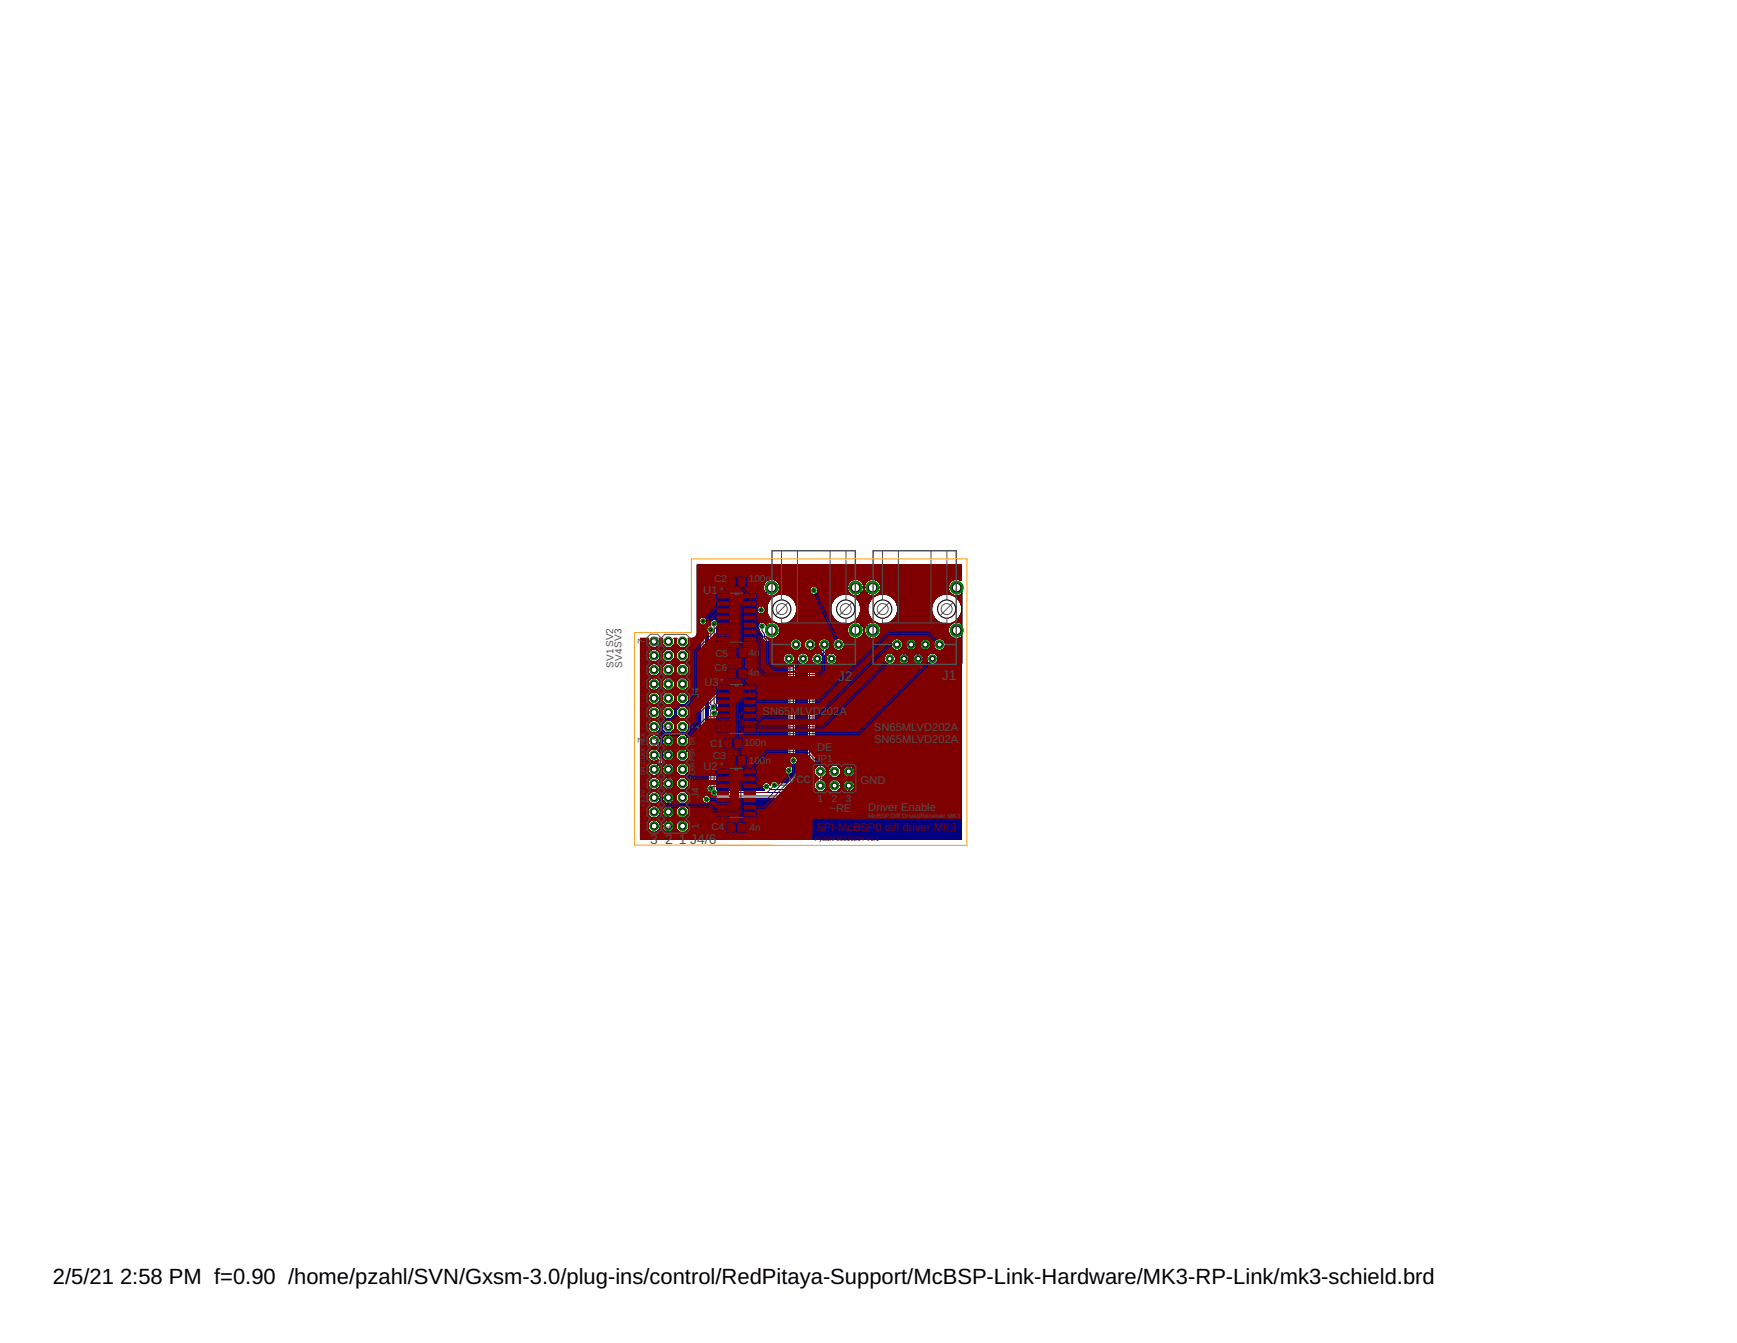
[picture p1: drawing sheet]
<svg xmlns="http://www.w3.org/2000/svg" width="279mm" height="216mm" viewBox="0 0 279 216" stroke-linecap="round" stroke-linejoin="round" font-family="sans-serif">
<defs><g id="words">
<g font-size="3.5">
<text x="8.5" y="206.4">2/5/21</text>
<text x="19.3" y="206.4">2:58 PM f=0.90 /home/pzahl/SVN/Gxsm-3.0/plug-ins/control/RedPitaya-Support/McBSP-Link-Hardware/MK3-RP-Link/mk3-schield.brd</text>
</g>
<g font-size="2.2" fill="#505050">
<text x="134.8" y="109.4">J2</text>
<text x="151.5" y="109.3">J1</text>
<text x="126.6" y="125.9">Vcc</text>
<text x="104.6" y="135.7">3</text>
<text x="107" y="135.7">2</text>
<text x="109.2" y="135.7">1 J4/6</text>
</g>
<g font-size="1.8" fill="#505050">
<text x="113.1" y="95.5">U1 *</text>
<text x="113.3" y="110.2">U</text>
<text x="114.6" y="110.2">3</text>
<text x="122.7" y="115">SN65</text>
<text x="127.2" y="115">MLV</text>
<text x="130.7" y="115">D202A</text>
<text x="140.6" y="117.5">SN65MLVD202A</text>
<text x="140.6" y="119.5">SN65MLVD202A</text>
<text x="113.1" y="123.8">U</text>
<text x="114.4" y="123.8">2</text>
<text x="131.4" y="120.8">DE</text>
<text x="138.4" y="126">GND</text>
<text x="133.4" y="130.5">~RE</text>
<text x="139.7" y="130.4">Driver Enable</text>
</g>
<text font-size="1.8" fill="#800000" x="131.3" y="133.7">SPI-McBSP0 diff driver MK3</text>
<g font-size="1.6" fill="#505050">
<text x="114.9" y="93.5">C2</text>
<text x="120.5" y="93.5">100n</text>
<text x="98.7" y="107.3" transform="rotate(-90 98.7 107.3)">SV1SV2</text>
<text x="100.1" y="107.3" transform="rotate(-90 100.1 107.3)">SV4SV3</text>
<text x="103.7" y="103.5" transform="rotate(-90 103.7 103.5)">7</text>
<text x="106" y="104.1" transform="rotate(-90 106 104.1)">14</text>
<text x="114.9" y="107.9">C6</text>
<text x="115.1" y="105.6">C5</text>
<text x="120.4" y="105.5">4n</text>
<text x="112.4" y="112.3" transform="rotate(-90 112.4 112.3)">J</text>
<text x="112.4" y="111.4" transform="rotate(-90 112.4 111.4)">4</text>
<text x="115.8" y="110.2">*</text>
<text x="120.3" y="108.7">4n</text>
<text x="103.7" y="119.4" transform="rotate(-90 103.7 119.4)">7</text>
<text x="107.8" y="117.4" transform="rotate(-90 107.8 117.4)">1</text>
<text x="112.4" y="117.3" transform="rotate(-90 112.4 117.3)">1</text>
<text x="119.7" y="120">100n</text>
<text x="106" y="120.1" transform="rotate(-90 106 120.1)">14</text>
<text x="114.2" y="120">C</text>
<text x="114.7" y="122">C3</text>
<text x="115.4" y="120">1</text>
<text x="115.8" y="123.7">*</text>
<text x="120.5" y="122.8">100n</text>
<text x="131.2" y="122.5">JP1</text>
<text x="112.4" y="128.2" transform="rotate(-90 112.4 128.2)">J</text>
<text x="112.4" y="127.4" transform="rotate(-90 112.4 127.4)">4</text>
<text x="131.5" y="128.9">1</text>
<text x="133.8" y="128.9">2</text>
<text x="136.1" y="128.9">3</text>
<text x="107.8" y="133.4" transform="rotate(-90 107.8 133.4)">1</text>
<text x="112.4" y="133.3" transform="rotate(-90 112.4 133.3)">1</text>
<text x="114.5" y="133.5">C4</text>
<text x="120.6" y="133.5">4n</text>
</g>
<g font-size="1" fill="#505050">
<text x="103.8" y="119.8" transform="rotate(-90 103.8 119.8)">FSX</text>
<text x="111.8" y="119.8" transform="rotate(-90 111.8 119.8)">D</text>
<text x="111.8" y="119.1" transform="rotate(-90 111.8 119.1)">X</text>
<text x="103.8" y="124.6" transform="rotate(-90 103.8 124.6)">DR CLKX</text>
<text x="111.8" y="125.3" transform="rotate(-90 111.8 125.3)">C</text>
<text x="111.8" y="124.6" transform="rotate(-90 111.8 124.6)">L</text>
<text x="111.8" y="124" transform="rotate(-90 111.8 124)">K</text>
<text x="111.8" y="123.3" transform="rotate(-90 111.8 123.3)">R</text>
<text x="111.8" y="122.4" transform="rotate(-90 111.8 122.4)">F</text>
<text x="111.8" y="121.7" transform="rotate(-90 111.8 121.7)">S</text>
<text x="111.8" y="121.1" transform="rotate(-90 111.8 121.1)">R</text>
<text x="103.8" y="129.7" transform="rotate(-90 103.8 129.7)">+</text>
<text x="103.8" y="129.1" transform="rotate(-90 103.8 129.1)">3.3V</text>
<text x="139.7" y="131.5">McBSP Diff Driver/Receiver MK3</text>
</g>
<text font-size="1" fill="#800000" x="131.1" y="135.3">PyZahl 20210204 V1.1</text>
</g></defs>
<g fill="none" stroke="#000080" stroke-width=".16">
<path d="M112.2 93.2h9.8M112.2 95.8h9.8M112.2 95.5h9.8M112.2 91.6h42.4M112.2 98.7h11.3M112.2 92.4h10.1M112.2 95.6h9.8M112.2 99.6h.3M112.2 99.2h11.5M112.2 100h.2M112.2 99.9h.2M112.2 99.8h.2"/>
<path d="M112.2 99.7h.2M112.2 99.7h.3M112.2 99.5h.3M112.2 99.4h.4M112.2 99.3h.5M112.2 99.2h.7M112.2 99.1h11.5M112.2 99.1h11.4M112.2 99h11.4M112.2 98.9h11.3M112.2 98.8h11.3M112.2 98.7h10"/>
<path d="M112.2 98.6h10M112.2 98.6h9.9M112.2 98.6h9.8M112.2 98.5h9.8M112.2 98.4h9.7M112.2 98.3h9.7M112.2 98.3h9.6M112.2 98.2h9.6M112.2 98.1h9.6M112.2 98h9.6M112.2 97.9h9.6M112.2 97.8h9.7"/>
<path d="M112.2 97.7h9.7M112.2 97.6h9.8M112.2 97.5h9.9M112.2 97.4h9.9M112.2 97.3h9.9M112.2 97.2h9.9M112.2 97.1h9.9M112.2 97h9.9M112.2 96.9h9.9M112.2 96.8h9.8M112.2 96.7h9.8M112.2 96.6h9.8"/>
<path d="M112.2 96.5h9.8M112.2 96.4h9.8M112.2 96.3h9.8M112.2 96.2h9.8M112.2 96.1h9.8M112.2 96h9.8M112.2 95.9h9.8M112.2 95.7h9.8M112.2 95.4h9.8M112.2 95.3h9.8M112.2 95.2h9.8M112.2 95.1h9.8"/>
<path d="M112.2 95h9.8M112.2 94.9h9.8M112.2 94.8h9.8M112.2 94.7h9.8M112.2 94.6h9.8M112.2 94.5h9.8M112.2 94.4h9.8M112.2 94.3h9.8M112.2 94.2h9.8M112.2 94.1h9.8M112.2 94h9.8M112.2 93.9h9.8"/>
<path d="M112.2 93.8h9.8M112.2 93.7h9.8M112.2 93.6h9.8M112.2 93.5h9.8M112.2 93.4h9.8M112.2 93.3h9.8M112.2 93.1h9.8M112.2 93h9.8M112.2 92.9h9.8M112.2 92.8h9.8M112.2 92.6h9.8M112.2 92.6h9.9"/>
<path d="M112.2 92.5h10M112.2 92.3h10.2M112.2 92.2h10.3M112.2 92.1h10.3M112.2 92.1h10.4M112.2 91.9h10.5M112.2 91.8h10.7M112.2 91.7h10.7M112.2 91.7h10.8M112.2 91.5h42.4M112.2 91.4h42.4M112.2 91.3h42.4"/>
<path d="M112.2 91.2h42.4M112.2 91.1h42.4M112.2 91h42.4M112.2 90.9h42.4M112.2 90.8h42.4M112.4 99.7v.3M112.4 100l.1 .2M112.5 99.5l-.1 .2M112.8 99.3h-.6M113 99.2l-.5 .3M113.1 99.8v18.3l-3.3 3.3M113.2 99.2l.4 .3"/>
<path d="M113.3 99.2h10.4M113.4 99.3h10.4M113.5 99.3h10.3M113.5 99.4h10.3M113.6 99.4h10.2M113.6 99.4h10.3M113.6 99.5l.1 .2M113.6 99.5h10.3M113.7 99.6h10.3M113.7 99.5h10.3M113.7 99.7h.9M113.7 99.6h1"/>
<path d="M113.7 100l-.1 .2M113.7 99.7v.3M113.7 100h.6M113.7 99.9h.6M113.7 99.9h.7M113.7 99.8h.7M114.3 99.9l-.1 .2 .1 .5h-.8M114.5 99.7l-.2 .2M114.5 99.7h-.8M114.7 99.6l-.2 .1M115 99.6l.2 .1M115.1 99.6h9"/>
<path d="M115.1 99.7h9M115.2 99.7l.2 .2M115.2 99.7h9M115.3 99.8h8.9M115.4 99.9h8.9M115.4 99.9l.1 .2-.1 .5M115.4 99.9h9M115.4 100h9.1M121.8 97.9v.3M121.8 98.2l.3 .4M121.8 97.9h-9.6M121.9 97.7l-.1 .2"/>
<path d="M122 92.7h.1M122 92.7v.2M122 92.9l.1 4.6M122 92.7h-9.8M122 97.6h-9.8M122.1 97.5l-.2 .2M122.1 92.6l-.1 .1M122.1 98.6l.2 .1M122.3 92.4h-10.1M122.4 92.2l-10.2 .1M122.7 98.7h.8M122.7 92h-10.5"/>
<path d="M122.7 93.2h7.8M122.7 93l.1 4.5M122.7 93.6h.4M122.7 93.5h.5M122.7 93.5h.6M122.7 93.4h.6M122.7 93.3h.7M122.7 93.3h.8M122.7 93.2h1M122.7 93.1h7.8M122.7 93h7.8M122.8 98.6h.6"/>
<path d="M122.8 94.8h.1M122.8 94.7h.1M122.8 94.6h.1M122.8 94.5h.1M122.8 94.4h.1M122.8 94.3h.1M122.8 94.2h.1M122.8 94.1h.1M122.8 94h.1M122.8 93.9h.1M122.8 93.8h.2M122.8 93.7h.2"/>
<path d="M122.8 93h7.7M122.8 95.8h1.8M122.8 95.5h.5M122.8 95.6h.6M122.8 94.2v.5M122.8 94.7l.2 .5M122.8 96.1h1.4M122.8 96h1.4M122.8 95.9h1.5M122.8 95.9h1.6M122.8 95.8h1.7M122.8 95.7h.9"/>
<path d="M122.8 95.7h.8M122.8 95.7h.7M122.8 95.4h.4M122.8 95.3l.3 .1M122.8 95.3h.3M122.8 95.2h.2M122.8 95.1h.2M122.8 95.1h.1M122.8 95h.1M122.8 94.9l.1 .1M122.8 94.9h.1M122.8 97.3h.6"/>
<path d="M122.8 97.2h.6M122.8 97.1h.7M122.8 97h.7M122.8 96.9h.7M122.8 96.8h.8M122.8 96.7h.8M122.8 96.7h.9M122.8 96.6h.9M122.8 96.5h.9M122.8 96.5h1M122.8 96.4h1M122.8 96.4h1.1"/>
<path d="M122.8 96.3h1.1M122.8 96.3h1.2M122.8 96.2h1.2M122.8 96.1h1.3M122.8 92.9h7.7M122.8 91.8l-10.6 .1M122.8 91.8h.1M122.8 91.8l-.7 .8M122.8 98.6l-.2 .1M122.8 97.5l.2 .2M122.8 97.5h.6M122.8 97.4h.6"/>
<path d="M122.9 94.1h-.1M122.9 92.9h7.6M122.9 98.6h.5M122.9 97.6h.4M122.9 92.9h7.5M122.9 98.5h.5M122.9 92.8h7.5M123 97.6h.3M123 98.4h.4M123 92.8h7.3M123 97.7l.1 .2M123 95.2l.4 .4"/>
<path d="M123 97.7h.3M123 92.7h7.3M123 91.6h.1M123 91.6l-.2 .2M123 98.3h.4M123 97.8h.3M123.1 98.3h.3M123.1 97.8h.2M123.1 98.2h.2M123.1 97.9h.2M123.1 92.6h7.1M123.1 98.2l-.3 .4"/>
<path d="M123.1 97.9v.3M123.1 98.1h.2M123.1 98h.2M123.1 92.6h7M123.2 92.5h6.9M123.3 92.5h6.7M123.3 94.4l.1 .1zM123.3 92.4h6.7M123.3 97.6v.6M123.3 98.2l.2 .6M123.4 91.6h.1M123.4 95.6l.4 .2"/>
<path d="M123.4 97.5h-.6M123.5 97l-.2 .6M123.5 98.8l.3 .6M123.6 96.8h-.8M123.7 93.2l-1 .1M123.7 96.6h-.9M123.8 96.4l-.3 .6M123.8 99.4l.5 .4 .5 .4M123.8 93.2l-.4 .1-.4 .4-.2 .5M124.1 96.2h-1.3M124.3 96l-.5 .4M124.4 93.2l.5 .1 .3 .4"/>
<path d="M124.5 93.2h6M124.5 95.7h.2M124.6 93.2h5.9M124.6 95.7h.2M124.7 95.7h.1M124.8 93.3h5.7M124.8 95.6h.1M124.8 95.7l.6-.2 1.3 .2M124.8 95.7l-.5 .3M124.9 95.6h.2M124.9 95.6l-.5 .2M124.9 93.4h5.6"/>
<path d="M124.9 95.5h.3M124.9 95.5h.5M125 93.5h5.5M125 95.5h5.6M125 95.4h5.5M125.1 95.4h5.4M125.1 93.6h5.4M125.2 95.3h5.2M125.2 93.6h5.3M125.2 95.2h5.1M125.2 93.7h5.3M125.2 93.7l.2 .5"/>
<path d="M125.2 95.2l-.3 .4M125.3 95.1h5M125.3 93.8h5.2M125.3 93.9h5.2M125.3 95h5M125.3 94.9h5M125.3 94h5.2M125.4 94.9h4.9M125.4 94h5.1M125.4 94.8h4.9M125.4 94.1h5.1M125.4 94.2v.5"/>
<path d="M125.4 94.7l-.2 .5M125.4 94.7h4.9M125.4 94.6h4.9M125.4 94.6h5M125.4 94.4h5.1M125.4 94.3h5.1M125.4 94.2h5.1M126.1 95.5h4.6M126.3 95.5h4.4M126.4 95.6h9M126.5 95.6h8.7M126.7 95.7l.5 .3"/>
<path d="M126.7 95.7h8.4M126.7 95.7h8.3M126.8 95.7h8.2M126.9 95.8h8M127 100h7.8M127 95.8h7.8M127.1 99.9h7.6M127.1 95.9h7.6M127.1 99.9h7.5M127.2 99.9h7.4M127.2 95.9h7.4M127.2 96l.5 .4"/>
<path d="M127.2 96h7.3M127.3 99.8h7.2M127.3 96h7.2M127.3 99.7h7.2M127.3 96.1h7.2M127.4 96.1h7M127.4 99.7h7M127.4 99.6h6.9M127.4 96.2h6.9M127.5 99.6h6.8M127.5 96.2h6.8M127.5 99.5h6.7"/>
<path d="M127.5 96.3h6.7M127.6 99.5h6.6M127.6 96.3h6.6M127.6 99.4h6.6M127.6 96.4h6.6M127.6 96.4h6.5M127.7 99.4h6.4M127.7 99.4a2.39 2.39 0 0 1-2.9 .8M127.7 96.4l.3 .6M127.7 96.4h6.4M127.7 99.3h6.4M127.7 96.5h6.4"/>
<path d="M127.7 99.3h6.3M127.7 96.5h6.3M127.8 99.2h6.2M127.8 96.6h6.2M127.8 99.1h6.1M127.8 96.7h6.1M127.9 99h6M127.9 96.8h6M127.9 98.9h5.9M127.9 96.9h5.9M128 98.9h5.8M128 96.9h5.8"/>
<path d="M128 97l.2 .6M128 98.8l-.3 .6M128 98.8h5.8M128 97h5.8M128 98.7h5.8M128 97.1h5.8M128 98.7h5.7M128 98.6h5.7M128 97.2h5.7M128.1 98.6h5.6M128.1 97.2h5.6M128.1 98.5h5.6"/>
<path d="M128.1 97.3h5.6M128.1 98.4h5.6M128.1 97.4h5.6M128.1 98.3h5.5M128.1 97.5h5.5M128.1 97.6h5.5M128.2 97.6v.6M128.2 98.2l-.2 .6M128.2 98.2h5.4M128.2 98.1h5.4M128.2 98h5.4M128.2 97.9h5.4"/>
<path d="M128.2 97.8h5.4M128.2 97.7h5.4M128.2 97.6h5.4M129.9 92.4l.6 .6M129.9 92.4h-6.5l-.7 .6M130.2 91.6l1.1 1M130.3 94.8v.2M130.3 95l.2 .5 .3 .1M130.3 91.7h24.3M130.4 94.6l-.1 .2M130.4 91.7h24.2M130.4 91.8h24.2"/>
<path d="M130.4 94.5h-5M130.5 91.8h24.1M130.5 93v1.4M130.5 94.4l-.1 .2M130.5 91.9h24.1M130.6 91.9h24M130.6 92h24M130.7 92.1h23.9M130.8 92.1h23.8M130.8 92.2h23.8M130.9 92.2h23.7M130.9 94.9v-2.1l-.8-.8h-6.9l-.8 .9v5.2"/>
<path d="M130.9 92.3h23.7M131 92.4h23.6M131.1 95.5h4.4M131.1 92.5h23.5M131.1 95.5h4.6M131.2 92.5h23.4M131.2 92.6h23.4M131.3 95.5h5.5M131.3 92.6h23.3M131.3 93.2h23.3M131.3 92.6v1.8M131.3 94.4l.2 .2"/>
<path d="M131.3 95.4h5.4M131.3 94.4h5M131.3 94.3h5M131.3 94.2h5M131.3 94.1h5M131.3 94h5.1M131.3 93.9h5.1M131.3 93.9h5.2M131.3 93.8h5.2M131.3 93.7h5.2M131.3 93.6h5.3M131.3 93.6h5.4"/>
<path d="M131.3 93.5h5.4M131.3 93.5h5.5M131.3 93.4h5.5M131.3 93.4h5.6M131.3 93.3h5.6M131.3 93.3h5.7M131.3 93.2h6M131.3 93.1h23.3M131.3 93h23.3M131.3 92.9h23.3M131.3 92.8h23.3M131.3 92.7h23.3"/>
<path d="M131.4 94.4h4.9M131.4 95.4h5.3M131.4 94.5h4.9M131.4 95.3h5.2M131.5 95.3l-.5 .3M131.5 94.6l.1 .2M131.5 95.2h5M131.5 94.6h4.8M131.5 95.1h5M131.5 94.7h4.8M131.6 95l-.1 .3M131.6 94.8v.2"/>
<path d="M131.6 95.1h4.9M131.6 95h4.8M131.6 94.9l4.8 .1M131.6 94.9h4.8M131.6 94.8h4.8M131.6 94.8h4.7M131.6 94.7h4.7M133.6 97.6v.6M133.6 98.2l.2 .6M133.8 97l-.2 .6M133.8 98.8l.3 .6M133.8 97h-5.8"/>
<path d="M134.1 99.4a2.45 2.45 0 0 0 3.9 0M134.1 96.4l-.3 .6M134.6 96l-.5 .4M135.1 95.7l.6-.2 1.3 .2M135.1 95.7l-.5 .3M136.3 94.2v.5M136.3 94.7l.2 .5M136.4 94.1h-5.1M136.4 95.5h.4M136.5 93.7l-.2 .5M136.5 95.2l.4 .4M136.5 95.5h.3"/>
<path d="M136.6 93.6l-5.3 .1M136.7 95.6h.2M136.7 94.4h.1M136.8 95.6h.2M136.9 95.6l.5 .2M136.9 95.7h.2M137 95.7l.5 .3M137 95.7h.1M137.1 95.7h.1M137.2 95.8h3.7M137.2 93.2l-5.9 .1M137.3 100h3.4"/>
<path d="M137.3 95.8h3.4M137.4 99.9h3.3M137.4 95.9h3.3M137.4 93.2l-.5 .1-.4 .4M137.4 99.9h3.2M137.4 95.9h3.2M137.5 99.9h3M137.5 95.9h3M137.5 96l.5 .4M137.5 99.8h3M137.5 96h3M137.6 99.8h2.8"/>
<path d="M137.6 96h2.9M137.6 99.7h2.8M137.6 96.1h2.8M137.7 99.7h2.6M137.7 96.1h2.6M137.7 99.6h2.6M137.7 96.2h2.6M137.8 99.6h2.5M137.8 96.2h2.4M137.8 99.6h2.4M137.8 99.5h2.4M137.8 96.3h2.4"/>
<path d="M137.9 99.5h2.3M137.9 96.3h2.3M137.9 93.2l.5 .1M137.9 99.4h2.2M137.9 96.4h2.2M138 96.4l.3 .6M138 99.4h2.1M138 96.4h2.1M138 99.3h2M138 96.5h2M138 93.2h2M138 95.7h2"/>
<path d="M138 99.2h2M138 96.6h2M138.1 99.2h1.9M138.1 96.6h1.9M138.1 99.2h1.8M138.1 93.2h1.8M138.1 99.1h1.8M138.1 96.7h1.8M138.1 95.7h1.8M138.2 99h1.7M138.2 96.8h1.7M138.2 99h1.6"/>
<path d="M138.2 96.8h1.6M138.2 98.9h1.6M138.2 96.9h1.6M138.2 95.7h1.6M138.3 96.9h1.5M138.3 97l.1 .6M138.3 98.8l-.3 .6M138.3 98.8h1.4M138.3 97h1.4M138.3 93.3h1.4M138.3 98.7h1.4M138.3 97.1h1.4"/>
<path d="M138.3 95.6h1.4M138.3 98.6h1.4M138.3 97.2h1.4M138.4 98.5h1.3M138.4 98.5h1.2M138.4 97.3h1.2M138.4 97.3h1.3M138.4 93.3h1.2M138.4 95.6h1.2M138.4 93.3l.3 .4 .3 .5M138.4 95.6l-.5 .2M138.4 98.4h1.2"/>
<path d="M138.4 97.4h1.2M138.4 98.3h1.2M138.4 93.4h1.2M138.4 97.6v.6M138.4 98.2l-.1 .6M138.4 98.2h1.2M138.4 98.1h1.2M138.4 98h1.2M138.4 97.9h1.2M138.4 97.8h1.2M138.4 97.7h1.2M138.4 97.6h1.2"/>
<path d="M138.4 97.5h1.2M138.4 95.5h1.2M138.5 95.5h1M138.5 93.4h1.1M138.5 93.5h1M138.5 95.4h1M138.6 93.5h.8M138.6 95.4h.8M138.6 93.6h.8M138.7 93.6h.6M138.7 95.3h.6M138.7 95.2h.6"/>
<path d="M138.7 95.2l-.3 .4M138.7 95.2h.5M138.7 93.7h.6M138.8 95.2h.4M138.8 93.7h.4M138.8 95.1h.4M138.8 93.8h.4M138.8 93.9h.4M138.8 95h.4M138.8 93.9h.3M138.9 95h.2M138.9 94h.2"/>
<path d="M138.9 94.9h.2M138.9 94.1h.2M138.9 94.8h.2M138.9 94.8h.1M138.9 94.2h.1M139 94.2v.5M139 94.7l-.3 .5M139 94.7h.1M139 94.6h.1M139 94.5h.1M139 94.4h.1M139 94.3h.1"/>
<path d="M139 94.2h.1M139 94.7l.2 .5M139.2 93.7l-.2 .5M139.2 95.2l.4 .4 .5 .2M139.5 94.4h-2.8M139.6 97.6v.6M139.6 98.2l.1 .6M139.6 93.3l-.4 .4M139.6 97.5h-1.2M139.7 97l-.1 .6M139.7 98.8l.4 .6M140.1 96.4l-.4 .6"/>
<path d="M140.1 99.4l.4 .4 .6 .4M140.1 93.2l-.5 .1M140.6 93.2l.5 .1 .4 .4M140.7 93.2h12.8M140.8 95.7h.1M140.8 93.2h12.6M140.8 95.7h.2M140.9 95.7h.2M141 93.3h12.2M141 95.6h.2M141.1 95.7l.6-.2 1.2 .2M141.1 95.7l-.6 .3-.4 .4"/>
<path d="M141.1 93.3h12M141.1 95.6h.2M141.1 95.6l-.5 .2M141.1 95.5h.4M141.1 93.4h12M141.2 93.4h11.9M141.2 95.5h.4M141.2 93.5h11.8M141.2 95.5h11.8M141.2 95.4h11.8M141.3 95.4h11.6M141.3 93.5h11.7"/>
<path d="M141.3 93.6h11.6M141.4 93.6h11.5M141.4 95.3h11.4M141.4 93.6h11.4M141.4 95.2h11.4M141.5 93.7h11.3M141.5 95.2l-.4 .4M141.5 93.7l.2 .5M141.5 95.2h11.3M141.5 93.7h11.2M141.5 95.2h11.2M141.5 95.1h11.2"/>
<path d="M141.5 93.8h11.2M141.5 95h11.2M141.5 93.9h11.2M141.6 95h11.1M141.6 93.9h11.1M141.6 94h11M141.6 94h11.1M141.6 94.9h11M141.6 94.8h11M141.6 94.1h11M141.7 94.2v.5M141.7 94.7l-.2 .5"/>
<path d="M141.7 94.8h10.9M141.7 94.7h10.8M141.7 94.6h10.8M141.7 94.5h10.8M141.7 94.4h10.8M141.7 94.3h10.8M141.7 94.2h10.8M141.7 94.2h10.9M142.4 95.5h9.5M142.5 95.5h9.2M142.6 95.6h9M142.8 95.6h8.7"/>
<path d="M142.9 95.7l.6 .3M142.9 95.7h8.4M143 95.7h8.3M143 95.7h8.2M143.1 95.8h8.1M143.2 100h7.8M143.2 95.8h7.8M143.3 99.9h7.6M143.3 95.9h7.7M143.4 99.9h7.5M143.4 95.9h7.5M143.4 99.9h7.4"/>
<path d="M143.4 95.9h7.4M143.5 96l.4 .4M143.5 99.8h7.3M143.5 96h7.3M143.5 99.8h7.2M143.5 96h7.2M143.6 99.7h7.1M143.6 96.1h7.1M143.6 96.1h7M143.6 99.7h7M143.7 99.6h6.9M143.7 96.2h6.9"/>
<path d="M143.7 99.6h6.8M143.7 96.2h6.8M143.8 96.3h6.7M143.8 99.5h6.7M143.8 99.5h6.6M143.8 99.4h6.6M143.8 96.4h6.6M143.9 99.4h6.5M143.9 96.4h6.5M143.9 99.4a2.39 2.39 0 0 1-2.8 .8M143.9 96.4l.3 .6M143.9 99.4h6.4"/>
<path d="M143.9 96.4h6.4M143.9 99.3h6.4M143.9 96.5h6.4M144 99.3h6.3M144 96.5h6.3M144 99.2h6.2M144 96.6h6.2M144.1 99.1h6.1M144.1 96.7h6.1M144.1 99h6M144.1 96.8h6M144.2 98.9h5.9"/>
<path d="M144.2 96.9h5.9M144.2 96.9h5.8M144.2 97l.2 .6M144.2 98.8l-.3 .6M144.2 98.8h5.8M144.2 97h5.8M144.3 98.7h5.7M144.3 98.8h5.7M144.3 97h5.7M144.3 97.1h5.7M144.3 98.6h5.7M144.3 97.2h5.6"/>
<path d="M144.3 97.2h5.7M144.3 98.6h5.6M144.3 98.5h5.6M144.3 97.3h5.6M144.3 98.4h5.6M144.3 97.4h5.6M144.4 98.4h5.5M144.4 98.3h5.5M144.4 97.5h5.5M144.4 97.4h5.5M144.4 97.6v.6M144.4 98.2l-.2 .6"/>
<path d="M144.4 98.2h5.5M144.4 98.1h5.5M144.4 98h5.5M144.4 97.9h5.5M144.4 97.8h5.5M144.4 97.7h5.5M144.4 97.6h5.5M149.9 97.6v.6M149.9 98.2l.4 1.2 .5 .4M150 97l-.1 .6M151.3 95.7l.7-.2 1.2 .2M151.3 95.7l-.5 .3-.8 1"/>
<path d="M152.5 94.2v.5M152.5 94.7l.3 .5M152.7 95.5h.4M152.8 95.2l.3 .4M152.8 95.5h.3M152.9 95.6h.2M153.1 95.6h.1M153.1 93.3l-.3 .4-.3 .5M153.1 95.6l.5 .2M153.2 95.7l.6 .3M153.2 95.7h.1M153.3 95.7h.1"/>
<path d="M153.3 95.7h.2M153.4 95.8h1.2M153.5 100h1.1M153.5 95.8h1.1M153.6 99.9h1M153.6 95.9h1M153.6 93.2l-.5 .1M153.7 99.9h.9M153.7 95.9h.9M153.8 96l.4 .4M153.8 96h.8M153.8 99.8h.8"/>
<path d="M153.8 99.7h.8M153.8 96.1h.8M153.9 96.1h.7M153.9 99.7h.7M153.9 99.6h.7M153.9 96.2h.7M154 99.6h.6M154 96.2h.6M154.1 99.5h.5M154.1 96.3h.5M154.1 93.2l.5 .1v-2.5h-42.4v11.1M154.1 99.4h.5"/>
<path d="M154.1 96.4h.5M154.2 96.4h.4M154.2 99.4h.4M154.2 96.4l.3 .6M154.2 99.4a2.45 2.45 0 0 1-3.4 .4M154.2 99.3h.4M154.2 96.5h.4M154.2 93.2h.4M154.3 96.5h.3M154.3 99.2h.3M154.3 96.6h.3M154.3 95.7h.3"/>
<path d="M154.3 93.2h.3M154.3 99.1h.3M154.3 96.7h.3M154.4 99.1h.2M154.4 96.7h.2M154.4 95.7h.2M154.4 99h.2M154.4 96.8h.2M154.5 98.9h.1M154.5 96.9h.1M154.5 95.7h.1M154.5 98.8l.1-.2v1.6"/>
<path d="M154.5 97l.1 .2M154.5 98.8l-.3 .6M154.5 98.8h.1M154.5 97h.1M154.5 93.3h.1M154.5 98.7h.1M154.5 97.1h.1M154.5 95.6h.1M154.6 98.7h.1M154.6 98.6h.1M154.6 97.2h.1M154.6 97.1h.1"/>
<path d="M154.6 95.6v1.6M154.6 95.6l-.5 .2M103 114.4h.1M103 104.1h9.7M103 106.4h9.7M103 106.7h2M103 108.6h2M103 109h9.7M103 110.9h1.9M103 111.3h9.7M103 113.2h9.7M103 115.5h9.7"/>
<path d="M103 115.8h9.7M103 117.8h9.7M103 104.4h2M103 118.1h9.5M103 105h1.3M103 106.8h1.7M103 104.6h1.6M103 102.7h1.3M103 103.7h1.4M103 105.9h1.3M103 105.1h1.3M103 105.9h1.4"/>
<path d="M103 106.8h1.8M103 119.1h1.2M103 118.2h1.9M103 103.1h1.2M103 120h1.8M103 119.9h1.6M103 119.8h1.5M103 119.7h1.4M103 119.6h1.4M103 119.5h1.3M103 119.4h1.3M103 119.4h1.2"/>
<path d="M103 119.3h1.2M103 119.2h1.2M103 119h1.2M103 118.9h1.2M103 118.8h1.3M103 118.7h1.3M103 118.6h1.3M103 118.6h1.4M103 118.5h1.4M103 118.4h1.5M103 118.3h1.6M103 118.2h1.8"/>
<path d="M103 118.1h9.6M103 118h9.6M103 118h9.7M103 117.9h9.7M103 117.8h1.9M103 117.7h1.8M103 117.7h1.7M103 117.6h1.6M103 117.6h1.5M103 117.5h1.5M103 117.4h1.4M103 117.3h1.4"/>
<path d="M103 117.3h1.3M103 117.2h1.3M103 117.1h1.2M103 117h1.2M103 116.9h1.2M103 116.8h1.2M103 116.7h1.2M103 116.6h1.2M103 116.5h1.2M103 116.5h1.3M103 116.4h1.3M103 116.3h1.3"/>
<path d="M103 116.3h1.4M103 116.2h1.4M103 116.1h1.5M103 116h1.6M103 115.9h1.7M103 115.9h1.8M103 115.9h1.9M103 115.7h9.7M103 115.6h9.7M103 115.5h1.9M103 115.5h1.8M103 115.4h1.8"/>
<path d="M103 115.4h1.7M103 115.3h1.6M103 115.3h1.5M103 115.2h1.5M103 115.1h1.4M103 115h1.3M103 114.9h1.3M103 114.8h1.3M103 114.8h1.2M103 114.7h1.2M103 114.6h1.2M103 114.5h1.2"/>
<path d="M103 114.4h1.2M103 114.3h1.2M103 114.2h1.2M103 114.2h1.3M103 114.1h1.3M103 114h1.4M103 113.9h1.5M103 113.8h1.5M103 113.8h1.6M103 113.7h1.6M103 113.6h1.9M103 113.5h9.7"/>
<path d="M103 113.4h9.7M103 113.3h9.7M103 113.2h1.9M103 113.1h1.8M103 113.1h1.7M103 113h1.6M103 113h1.5M103 112.9h1.5M103 112.9h1.4M103 112.8h1.4M103 112.7h1.3M103 112.6h1.3"/>
<path d="M103 112.5h1.3M103 112.5h1.2M103 112.4h1.2M103 112.3h1.2M103 112.2h1.2M103 112.1h1.2M103 112h1.2M103 111.9h1.3M103 111.8h1.3M103 111.7h1.4M103 111.6h1.4M103 111.6h1.5"/>
<path d="M103 111.5h1.5M103 111.5h1.6M103 111.4h1.6M103 111.3h1.8M103 111.3h1.9M103 111.2h9.7M103 111.1h9.7M103 111h9.7M103 110.8h1.8M103 110.8h1.7M103 110.8h1.6M103 110.7h1.6"/>
<path d="M103 110.7h1.5M103 110.6h1.5M103 110.6h1.4M103 110.5l1.4 .1M103 110.5h1.4M103 110.4h1.3M103 110.3h1.3M103 110.2h1.2M103 110.1h1.2M103 110h1.2M103 109.9h1.2M103 109.8h1.2"/>
<path d="M103 109.7h1.2M103 109.6h1.3M103 109.5h1.3M103 109.4h1.4M103 109.3h1.4M103 109.2h1.5M103 109.2h1.6M103 109.1h1.7M103 109.1h1.8M103 109h1.9M103 108.9h9.7M103 108.8h9.7"/>
<path d="M103 108.7h9.7M103 108.6h1.9M103 108.6h1.8M103 108.5h1.7M103 108.5h1.6M103 108.4l1.6 .1M103 108.4h1.5M103 108.3h1.4M103 108.2h1.4M103 108.2h1.3M103 108.1h1.3M103 108h1.3"/>
<path d="M103 107.9h1.2M103 107.8h1.2M103 107.7h1.2M103 107.6h1.2M103 107.5h1.2M103 107.4h1.2M103 107.4h1.3M103 107.3h1.3M103 107.2h1.3M103 107.1h1.4M103 107h1.5M103 106.9h1.6"/>
<path d="M103 106.8h1.6M103 106.7h1.9M103 106.7h9.7M103 106.6h9.7M103 106.5h9.7M103 106.4h2M103 106.3h1.9M103 106.3h1.8M103 106.3h1.7M103 106.2h1.6M103 106.1h1.5M103 106h1.4"/>
<path d="M103 105.8h1.3M103 105.7l1.3 .1M103 105.7h1.3M103 105.7h1.2M103 105.6h1.2M103 105.5h1.2M103 105.4h1.2M103 105.3h1.2M103 105.2h1.2M103 105.1h1.2M103 104.9h1.3M103 104.9h1.4"/>
<path d="M103 104.8h1.4M103 104.7h1.5M103 104.5h1.9M103 104.4h9.7M103 104.3h9.7M103 104.2h9.7M103 104.1h2M103 104h1.8M103 103.9l1.7 .1M103 103.9h1.6M103 103.8h1.5M103 103.6h1.3"/>
<path d="M103 103.5h1.3M103 103.4h1.3M103 103.4h1.2M103 103.3h1.2M103 103.2h1.2M103 103h1.2M103 102.9h1.2M103 102.8h1.3M104.2 102.9l.1-.3h-1.3v32.3M104.2 102.9v.4M104.2 105.2v.4M104.2 107.5v.4"/>
<path d="M104.2 109.8v.4M104.2 112.1v.3M104.2 114.3v.4M104.2 116.6v.4M104.2 118.9v.4M104.2 103.3l.2 .4M104.2 105.6l.2 .4M104.2 107.9l.2 .3M104.2 110.2a1 1 0 0 0 1 .8 1 1 0 0 0 1-.8M104.2 112.4l.2 .4 .6 .4M104.2 114.7l.2 .4M104.2 117l.2 .4"/>
<path d="M104.2 119.3l.2 .4M104.2 118.9h-1.2M104.2 109.7h-1.2M104.3 102.8h-1.3M104.3 118.7h-1.3M104.3 111.8h-1.3M104.3 102.7h-1.3M104.4 114h-1.4l1.3 .1M104.4 103.7l.6 .4M104.4 104.8l-.2 .4M104.4 106l.6 .4M104.4 107.1l-.2 .4"/>
<path d="M104.4 108.2a1.01 1.01 0 0 0 1.6 0M104.4 109.4l-.2 .4M104.4 111.7l-.2 .4M104.4 114l-.2 .3M104.4 115.1l.6 .4M104.4 116.2l-.2 .4M104.4 117.4l.2 .3 .4 .1M104.4 118.5l-.2 .4M104.4 119.7l.2 .3 .4 .1M104.4 113.9h-1.4M104.5 116.2h-1.5M104.5 107l-1.5 .1"/>
<path d="M104.5 109.3h-1.5M104.6 118.3h-1.6M104.6 109.1l-1.6 .1M104.6 104.5a.99 .99 0 0 1 1.4 .3M104.6 104.5l-.2 .3M104.6 106.8a1 1 0 0 1 1.6 .7M104.6 106.8l-.2 .3M104.6 113.7l-.2 .3M104.6 116l-.2 .2M104.6 118.3l-.2 .2M104.7 111.4h-1.7M104.8 104.5h-1.8"/>
<path d="M104.8 113.6h-1.8M105 109l-.6 .4M105 111.3l-.6 .4M105 113.5l-.4 .2M105 115.8l-.4 .2M105 118.1l-.4 .2M105.4 109l.6 .4M105.4 111.3l.6 .4M105.4 113.5l.4 .2M105.4 115.8l.4 .2M105.4 118.1l.4 .2M105.5 106.7h7.2"/>
<path d="M105.5 104.4h7.2M105.5 106.4h1.6M105.5 104.1h1.6M105.5 115.5h1.6M105.5 118.2h3.8M105.5 117.8h1.5M105.5 115.9h1.6M105.5 113.6h1.6M105.5 111.3h1.5M105.5 109h1.5M105.5 108.6h1.5M105.5 106.7h1.5"/>
<path d="M105.5 106.3h1.5M105.5 104.5h1.5M105.6 113.2h1.4M105.6 110.9h1.4M105.6 117.7h1.4M105.6 115.9h1.4M105.6 115.5h1.4M105.6 118.2h1.5M105.6 113.6h1.4M105.6 111.3h1.4M105.6 104.5h1.4M105.6 106.8h1.4"/>
<path d="M105.6 109.1h1.4M105.6 106.3h1.4M105.6 104h1.4M105.6 113.1h1.4M105.6 110.8h1.4M105.6 108.6h1.4M105.7 117.7h1.3M105.7 115.4h1.3M105.7 120h1.3M105.7 118.2h1.3M105.7 115.9h1.3M105.7 111.4h1.3"/>
<path d="M105.7 106.8h1.3M105.7 109.1h1.3M105.7 104h1.3M105.7 110.8h1.3M105.7 108.5h1.3M105.7 106.3h1.3M105.7 117.7h1.2M105.7 115.4h1.2M105.7 113.1h1.3M105.8 113.1l-.4 .1M105.8 113.7l.2 .3 .2 .3M105.8 115.4l-.4 .1"/>
<path d="M105.8 116l.2 .2 .2 .4M105.8 117.7l-.4 .1M105.8 118.3l.3 .2M105.8 118.3h1.2M105.8 116h1.2M105.8 113.7h1.1M105.8 109.1h1.1M105.8 104.6h1.1M105.8 115.3h1.1M105.8 110.8h1.1M105.8 108.5h1.1M105.8 106.8h1.1"/>
<path d="M105.8 106.2h1.1M105.8 119.9h1.2M105.8 117.6h1.1M105.8 116h1.1M105.8 111.4h1.1M105.8 106.9h1.1M105.8 103.9h1.1M105.8 113h1.1M105.8 110.7h1.1M105.9 119.9h1M105.9 113.8h1M105.9 111.5h1"/>
<path d="M105.9 109.2h1M105.9 106.9h.9M105.9 106.2h.9M105.9 104.6h.9M105.9 103.9h.9M105.9 119.8h1M105.9 118.4h1M105.9 117.6h.9M105.9 116.1h.9M105.9 115.3h.9M105.9 113.8h.9M105.9 113h.9"/>
<path d="M105.9 110.7h.9M105.9 112.9h.9M105.9 111.5h.9M105.9 109.2h.9M105.9 108.4h.9M105.9 107h.9M105.9 106.1h.9M105.9 104.7h.9M105.9 103.8h.9M105.9 119.8h.9M105.9 118.4h.9M105.9 117.5h.9"/>
<path d="M105.9 115.2h.9M105.9 109.3h.9M105.9 110.6h.9M106 119.8h.8M106 118.4h.8M106 116.2h.8M106 113.9h.8M106 111.6h.8M106 107h.7M106 106h.7M106 104.8h.7M106 103.8h.7"/>
<path d="M106 112.9h.7M106 110.6h.7M106 108.3h.7M106 119.7h.8M106 118.5h.8M106 113.9h.7M106 111.6h.7M106 109.3h.7M106 103.7h.7M106 118.5h.7M106 117.4h.7M106 116.2h.7"/>
<path d="M106 115.1h.7M106 112.8h.7M106 111.7h.7M106 103.7l-.6 .4M106 104.8l.2 .4M106 106l-.6 .4M106 109.4l.2 .4M106 111.7l.2 .4M106 112.8l-.2 .3M106 115.1l-.2 .3M106 117.4l-.2 .3M106 117.4h.6"/>
<path d="M106 115.1h.6M106 109.4h.7M106 108.2h.7M106 107.1h.7M106.1 118.5l.1 .4M106.1 119.7l-.7 .4M106.1 105.9h.5M106.1 119.7h.6M106.1 119.6h.6M106.1 118.6h.6M106.1 117.3h.5M106.1 116.3h.5"/>
<path d="M106.1 116.3h.6M106.1 115.1h.5M106.1 114h.5M106.1 114h.6M106.1 112.8h.5M106.1 111.7h.5M106.1 110.5h.5M106.1 109.5h.5M106.1 109.4h.5M106.1 108.2h.5M106.1 107.1h.5M106.1 104.9h.5"/>
<path d="M106.1 102.7h.5M106.1 119.6h.5M106.1 118.6h.5M106.1 115h.5M106.1 114.1h.5M106.1 112.7h.5M106.1 112.7h.4M106.1 111.8h.5M106.1 110.4h.5M106.1 108.1h.5M106.1 103.6h.5M106.1 118.7h.5"/>
<path d="M106.1 117.3h.4M106.1 117.2h.4M106.1 116.4h.4M106.1 115h.4M106.1 114.9h.4M106.1 114.1h.4M106.1 111.8h.4M106.1 110.4h.4M106.1 109.5h.4M106.1 108.1h.4M106.1 107.3h.4M106.1 105.8h.4"/>
<path d="M106.1 105h.4M106.1 103.5h.4M106.1 102.7h.4M106.1 105.1h.4M106.1 119.5h.5M106.1 116.5h.4M106.1 114.2h.4M106.1 112.6h.4M106.1 111.9h.4M106.1 110.3h.4M106.1 109.6h.4M106.1 105.7h.4"/>
<path d="M106.2 119.4h.4M106.2 118.8h.4M106.2 117.2h.3M106.2 117.1h.3M106.2 116.5h.3M106.2 114.9h.3M106.2 114.8h.3M106.2 114.2h.3M106.2 112.6h.3M106.2 112.5h.3M106.2 111.9h.3M106.2 110.3h.3"/>
<path d="M106.2 109.6h.3M106.2 108h.3M106.2 107.4h.3M106.2 105.7h.3M106.2 105.1h.3M106.2 103.4h.3M106.2 102.8h.3M106.2 116.6h.3M106.2 114.3h.3M106.2 112h.3M106.2 110.2h.3M106.2 109.7h.3"/>
<path d="M106.2 107.9h.3M106.2 103.3l-.2 .4M106.2 102.9v.4M106.2 105.2v.4M106.2 107.5v.4M106.2 109.8v.4M106.2 112.1v.3M106.2 114.3v.4M106.2 116.6v.4M106.2 105.6l-.2 .4M106.2 107.9l-.2 .3M106.2 112.4l-.2 .4"/>
<path d="M106.2 114.7l-.2 .4M106.2 117l-.2 .4M106.2 103.1h.3M106.2 119.3h.4M106.2 118.9h.4M106.2 117h.3M106.2 116.9h.3M106.2 116.8h.3M106.2 116.7h.3M106.2 114.7h.3M106.2 114.6h.3M106.2 114.5h.3"/>
<path d="M106.2 114.4h.3M106.2 112.4h.3M106.2 112.3h.3M106.2 112.2h.3M106.2 112.1h.3M106.2 110.1h.3M106.2 110h.3M106.2 109.9h.3M106.2 109.8h.3M106.2 107.8h.3M106.2 107.7h.3M106.2 107.6h.3"/>
<path d="M106.2 107.5h.3M106.2 105.6h.3M106.2 105.5h.3M106.2 105.4h.3M106.2 105.3h.3M106.2 105.2h.3M106.2 103.3h.3M106.2 103.2h.3M106.2 103h.3M106.2 102.9h.3M106.2 118.9v.4M106.2 119.3l-.1 .4"/>
<path d="M106.2 119.1h2.6M106.2 119.2h.4M106.2 119.1h.4M106.2 119h.4M106.5 102.7l.1-.1h-.5l.1 .3M106.5 105.8l.6 .6M106.5 102.7v.8M106.5 105v.8M106.5 107.3v.8M106.5 109.6v.8M106.5 111.8v.9M106.5 114.1v.9"/>
<path d="M106.5 116.4v.8M106.5 103.5l.6 .6M106.5 108.1l.6 .6M106.5 110.4l.6 .6M106.5 112.7l.6 .5M106.5 115l.6 .5M106.5 117.2l.6 .6M106.6 118.7v.4M106.6 119.1v.4M106.6 119.5l.5 .6M106.6 107.2h-.5M106.6 104.9h-.5"/>
<path d="M107.1 104.4l-.6 .6M107.1 106.7l-.6 .6M107.1 109l-.6 .6M107.1 111.3l-.6 .5M107.1 113.5l-.6 .6M107.1 115.8l-.6 .6M107.1 118.2l-.5 .5M107.5 118.2v1.9M107.5 120h.1M107.5 119.9h.1M107.5 119.8h.1M107.5 119.7h.1"/>
<path d="M107.5 119.6h.1M107.5 119.5h.1M107.5 119.4h.1M107.5 119.3h.1M107.5 119.2h.1M107.5 119.1h.1M107.5 119h.1M107.5 118.9h.1M107.5 118.8h.1M107.5 118.7h.1M107.5 118.6h.1M107.5 118.5h.1"/>
<path d="M107.5 118.4h.1M107.5 118.3h.1M107.5 118.2h.1M107.9 118.2l.5 .5M107.9 111.3l.6 .5M107.9 113.5l.6 .6M107.9 115.8l.6 .6M107.9 104.4l.6 .6M107.9 106.7l.6 .6M107.9 109l.6 .6M107.9 118.2h1.4M107.9 106.4h1.4"/>
<path d="M107.9 104.1h1.4M107.9 120h1.4M107.9 117.8h1.4M107.9 115.9h1.4M107.9 115.5h1.4M107.9 113.6h1.4M107.9 111.3h1.4M107.9 109h1.4M107.9 106.7h1.4M108 110.9h1.3M108 108.6h1.3M108 106.3h1.3"/>
<path d="M108 104.5h1.3M108 106.8h1.3M108 118.3h1.2M108 117.7h1.3M108 115.9h1.3M108 115.5h1.3M108 113.6h1.3M108 113.2h1.3M108 111.3h1.3M108 109.1h1.3M108 113.1h1.3M108 110.8h1.3"/>
<path d="M108 104h1.3M108 119.9h1.2M108 115.4h1.3M108 111.4h1.3M108 104h1.2M108.1 119.9h1.1M108.1 117.7h1.1M108.1 116h1.1M108.1 115.4h1.1M108.1 113.7h1.1M108.1 113.1h1.1M108.1 110.8h1.1"/>
<path d="M108.1 108.5h1.1M108.1 106.3h1.1M108.1 104.6h1.1M108.1 109.1h1.1M108.1 106.8h1.1M108.1 106.2h1.1M108.1 119.8h1M108.1 118.4h1M108.1 117.6h1.1M108.1 115.3h1.1M108.1 111.4h1.1M108.1 106.9h1.1"/>
<path d="M108.1 110.7h1.1M108.1 103.9h1.1M108.1 113.8h1.1M108.1 113h1.1M108.1 111.5h1.1M108.1 109.2h1.1M108.1 106.9h1M108.1 104.6h1M108.2 116.1h.9M108.2 115.3h.9M108.2 113.8h.9M108.2 113h.9"/>
<path d="M108.2 110.7h.9M108.2 106.2h.9M108.2 103.9h.9M108.2 119.8h.9M108.2 118.4h.8M108.2 117.6h.9M108.2 111.5h.9M108.2 109.2h.9M108.2 107h.9M108.2 104.7h.9M108.2 103.8h.9M108.2 119.7h.8"/>
<path d="M108.2 117.5h.9M108.2 115.2h.9M108.2 112.9h.9M108.2 109.3h.9M108.2 108.4h.9M108.2 106.1h.9M108.2 118.5h.8M108.2 117.5h.8M108.2 116.2h.9M108.2 113.9h.9M108.2 111.6h.9M108.2 110.6h.9"/>
<path d="M108.2 107h.8M108.3 110.6h.7M108.3 108.3h.7M108.3 106h.7M108.3 104.8h.7M108.3 103.8h.7M108.3 119.7h.6M108.3 118.6h.6M108.3 113.9h.7M108.3 112.9h.7M108.3 111.6h.7M108.3 109.3h.7"/>
<path d="M108.3 116.2h.7M108.3 115.1h.7M108.3 112.8h.7M108.3 103.7h.7M108.3 103.7h.6M108.3 119.6h.6M108.3 117.4h.7M108.3 111.7h.7M108.3 109.4h.7M108.3 107.1h.7M108.4 119.6h.5M108.4 118.6h.5"/>
<path d="M108.4 117.4h.5M108.4 116.3h.5M108.4 115.1h.5M108.4 114h.5M108.4 112.8h.5M108.4 111.7h.5M108.4 109.4h.5M108.4 108.2h.5M108.4 106h.5M108.4 105.9h.5M108.4 107.1h.5M108.4 104.9h.5"/>
<path d="M108.4 118.7h.4M108.4 117.3h.5M108.4 110.5h.5M108.4 109.5h.5M108.4 107.2h.5M108.4 112.7h.5M108.4 110.4h.5M108.4 103.6h.5M108.4 118.7v.4M108.4 119.1v.4M108.4 102.7h.4M108.4 119.5l-.5 .6"/>
<path d="M108.4 119.5h.4M108.4 119.4h.4M108.4 119.3h.4M108.4 119.2h.4M108.4 119.1h.4M108.4 119h.4M108.4 118.9h.4M108.4 118.8h.4M108.4 115h.5M108.4 114.1h.5M108.4 111.8h.5M108.5 116.4h.3"/>
<path d="M108.5 115h.3M108.5 112.7h.3M108.5 110.4h.3M108.5 108.1h.3M108.5 105.9h.3M108.5 103.6h.3M108.5 117.3h.3M108.5 111.8h.3M108.5 109.5h.3M108.5 107.3h.3M108.5 105h.3M108.5 103.5h.3"/>
<path d="M108.5 102.7l-.1-.1h.5l-.1 .1M108.5 103.5l-.6 .6M108.5 102.7v.8M108.5 105v.8M108.5 107.3v.8M108.5 109.6v.8M108.5 111.8v.9l-.6 .5M108.5 114.1v.9l-.6 .5M108.5 116.4v.8M108.5 108.1l-.6 .6-2.4-.1M108.5 110.4l-.6 .6-2.4-.1M108.5 105.8l-.6 .6"/>
<path d="M108.5 117.2l-.6 .6M108.5 102.7h.3M108.5 105.1h.3M108.5 103.1h.3M108.5 117.2h.3M108.5 117.1h.3M108.5 117h.3M108.5 116.9h.3M108.5 116.8h.3M108.5 116.7h.3M108.5 116.6h.3M108.5 116.5h.3"/>
<path d="M108.5 114.9h.3M108.5 114.8h.3M108.5 114.7h.3M108.5 114.6h.3M108.5 114.5h.3M108.5 114.4h.3M108.5 114.3h.3M108.5 114.2h.3M108.5 114.1h.3M108.5 112.6h.3M108.5 112.5h.3M108.5 112.4h.3"/>
<path d="M108.5 112.3h.3M108.5 112.2h.3M108.5 112.1h.3M108.5 112h.3M108.5 111.9h.3M108.5 110.3h.3M108.5 110.2h.3M108.5 110.1h.3M108.5 110h.3M108.5 109.9h.3M108.5 109.8h.3M108.5 109.7h.3"/>
<path d="M108.5 109.6h.3M108.5 108h.3M108.5 107.9h.3M108.5 107.8h.3M108.5 107.7h.3M108.5 107.6h.3M108.5 107.5h.3M108.5 107.4h.3M108.5 105.8h.3M108.5 105.7h.3M108.5 105.6h.3M108.5 105.5h.3"/>
<path d="M108.5 105.4h.3M108.5 105.3h.3M108.5 105.2h.3M108.5 103.4h.3M108.5 103.3h.3M108.5 103.2h.3M108.5 103h.3M108.5 102.9h.3M108.5 102.8h.3M108.8 108.1l.6 .6M108.8 105.8l.6 .6M108.8 102.7v.8"/>
<path d="M108.8 105v.8M108.8 107.3v.8M108.8 109.6v.8M108.8 111.8v.9M108.8 114.1v.9M108.8 116.4v.8M108.8 118.7v.8M108.8 103.5l.6 .6M108.8 110.4l.6 .6M108.8 115l.6 .5M108.8 117.2l.6 .6M108.8 112.7l.6 .5"/>
<path d="M108.8 119.5l.6 .6M109.4 104.4l-.6 .6M109.4 106.7l-.6 .6M109.4 109l-.6 .6M109.4 111.3l-.6 .5M109.4 113.5l-.6 .6M109.4 115.8l-.6 .6M109.4 118.1l-.6 .6M110.2 109l.6 .6v.8M110.2 111.3l.6 .5v.9l-.6 .5M110.2 118.1l.6 .6v.8M110.2 113.5l.6 .6"/>
<path d="M110.2 104.4l.6 .6M110.2 106.7l.6 .6M110.2 115.8l.6 .6M110.2 106.4h2.5M110.2 104.1h2.5M110.2 108.6h2.5M110.2 110.9h2.5M110.2 118.2h2.3M110.2 117.8h2.5M110.2 115.9h2.5M110.2 115.5h2.5M110.2 113.6h2.5"/>
<path d="M110.2 111.3h2.5M110.2 109h2.5M110.2 106.7h2.5M110.3 110.9h2.4M110.3 108.6h2.4M110.3 106.3h2.4M110.3 104.5h2.4M110.3 106.8h2.4M110.3 118.2h2.2M110.3 117.7h2.4M110.3 115.9h2.4M110.3 115.5h2.4"/>
<path d="M110.3 113.6h2.4M110.3 113.2h2.4M110.3 111.3h2.4M110.3 109.1h2.4M110.3 118.2h2.1M110.3 115.4h2.4M110.3 113.1h2.4M110.3 110.8h2.4M110.3 104h2.4M110.3 111.4h2.4M110.3 118.3h2.1M110.3 116h2.4"/>
<path d="M110.3 113.7h2.4M110.3 108.5h2.4M110.4 104.6h2.3M110.4 108.5h2.3M110.4 106.8h2.3M110.4 106.2h2.3M110.4 119.9h.3M110.4 118.3h2M110.4 117.6h2.3M110.4 116h2.3M110.4 115.3h2.3M110.4 113.7h2.3"/>
<path d="M110.4 111.4h2.3M110.4 110.8h2.3M110.4 106.9h2.3M110.4 119.9h.4M110.4 110.7h2.3M110.4 103.9h2.3M110.4 113.8h2.3M110.4 113h2.3M110.4 111.5h2.3M110.4 109.2h2.3M110.4 119.8h.4M110.4 118.4h1.9"/>
<path d="M110.4 116.1h2.3M110.5 117.6h2.2M110.5 111.5h2.2M110.5 109.2h2.2M110.5 107h2.2M110.5 104.7h2.2M110.5 103.8h2.2M110.5 119.8h.3M110.5 118.4h1.7M110.5 117.5h2.2M110.5 116.1h2.2M110.5 115.2h2.2"/>
<path d="M110.5 113.8h2.2M110.5 112.9h2.2M110.5 110.7h2.2M110.5 109.3h2.2M110.5 108.4h2.2M110.5 106.1h2.2M110.5 119.8h.4M110.5 116.2h2.2M110.5 113.9h2.2M110.5 111.6h2.2M110.5 110.6h2.2M110.5 104.8h2.2"/>
<path d="M110.6 112.9h2.1M110.6 110.6h2.1M110.6 108.3h2.1M110.6 106h2.1M110.6 103.8h2.1M110.6 118.5h1.6M110.6 113.9h2.1M110.6 111.6h2.1M110.6 109.3h2.1M110.6 104.8h2.1M110.6 118.5h1.5M110.6 116.2h2.1"/>
<path d="M110.6 115.1h2.1M110.6 112.8h2.1M110.6 103.7h2.1M110.6 117.4h2.1M110.6 111.7h2.1M110.6 109.4h2.1M110.6 107.1h2.1M110.6 119.7h.4M110.6 118.6h1.5M110.6 116.3h2.1M110.6 114h2.1M110.6 108.2h2.1"/>
<path d="M110.7 105.9h2M110.7 108.2h2M110.7 107.1h2M110.7 104.9h2M110.7 120h-.4M110.7 119.6h.3M110.7 118.6h1.4M110.7 117.3h2M110.7 116.3h2M110.7 115.1h2M110.7 114h2M110.7 112.8h2"/>
<path d="M110.7 111.7h2M110.7 110.5h2M110.7 109.5h2M110.7 107.2h2M110.7 118.6h1.3M110.7 112.7h2M110.7 110.4h2M110.7 103.6h2M110.7 102.7h2M110.7 115h2M110.7 114.1h2M110.7 111.8h2"/>
<path d="M110.7 118.7h1.3M110.7 116.4h2M110.7 108.1h2M110.8 109.5h1.9M110.8 107.3h1.9M110.8 105.8h1.9M110.8 105h1.9M110.8 103.5h1.9M110.8 102.7v.8l-.6 .6M110.8 105v.8l-.6 .6M110.8 107.3v.8M110.8 114.1v.9l-.6 .5"/>
<path d="M110.8 116.4v.8l-.6 .6M110.8 108.1l-.6 .6-2.3-.1M110.8 110.4l-.6 .6-2.3-.1M110.8 102.7h1.9M110.8 105.1h1.9M110.8 119.5l-.6 .6M110.8 119.1h.7M110.8 119.1h.8M110.8 103.1h1.9M110.8 119.5h.3M110.8 119.5h.4M110.8 119.4h.4"/>
<path d="M110.8 119.4h.5M110.8 119.3h.5M110.8 119.2h.6M110.8 119h.8M110.8 119h.9M110.8 118.9h.9M110.8 118.8h1M110.8 118.8h1.1M110.8 117.2h1.9M110.8 117.1h1.9M110.8 117h1.9M110.8 116.9h1.9"/>
<path d="M110.8 116.8h1.9M110.8 116.7h1.9M110.8 116.6h1.9M110.8 116.5h1.9M110.8 116.4h1.9M110.8 114.9h1.9M110.8 114.8h1.9M110.8 114.7h1.9M110.8 114.6h1.9M110.8 114.5h1.9M110.8 114.4h1.9M110.8 114.3h1.9"/>
<path d="M110.8 114.2h1.9M110.8 114.1h1.9M110.8 112.6h1.9M110.8 112.5h1.9M110.8 112.4h1.9M110.8 112.3h1.9M110.8 112.2h1.9M110.8 112.1h1.9M110.8 112h1.9M110.8 111.9h1.9M110.8 110.4h1.9M110.8 110.3h1.9"/>
<path d="M110.8 110.2h1.9M110.8 110.1h1.9M110.8 110h1.9M110.8 109.9h1.9M110.8 109.8h1.9M110.8 109.7h1.9M110.8 109.6h1.9M110.8 108.1h1.9M110.8 108h1.9M110.8 107.9h1.9M110.8 107.8h1.9M110.8 107.7h1.9"/>
<path d="M110.8 107.6h1.9M110.8 107.5h1.9M110.8 107.4h1.9M110.8 105.7h1.9M110.8 105.6h1.9M110.8 105.5h1.9M110.8 105.4h1.9M110.8 105.3h1.9M110.8 105.2h1.9M110.8 103.4h1.9M110.8 103.3h1.9M110.8 103.2h1.9"/>
<path d="M110.8 103h1.9M110.8 102.9h1.9M110.8 102.8h1.9M110.9 119.7h-.3M111.1 119.5l-.4 .1M111.4 119.3h-.6M111.5 119.1l-.7 .1M111.5 102.6h1.2M111.6 102.5h1.1M111.7 102.5h1M111.7 120h2.2M111.8 102.5h.9"/>
<path d="M111.8 119.9h2.1M111.8 118.9h-1M111.8 102.4h.9M111.9 102.4h.8M111.9 119.8h2M111.9 102.3h.8M111.9 118.7h-1.1M112 102.3h.7M112 119.7h1.9M112 102.2l-.2 .3-.4 .1M112 102.2h.7M112.1 119.7h1.8"/>
<path d="M112.1 102.1h.6M112.1 119.6h1.8M112.1 102h.6M112.1 101.9h.6M112.2 101.9l-.2 .3M112.2 100.3h.4M112.2 100h.3M112.2 100.6h.5M112.2 101.9h.5M112.2 101.8h.5M112.2 101.7h.5M112.2 101.6h.5"/>
<path d="M112.2 101.5h.5M112.2 101.4h.5M112.2 101.3h.5M112.2 101.2h.5M112.2 101.1h.5M112.2 101h.5M112.2 100.9h.5M112.2 100.8h.5M112.2 100.7h.5M112.2 100.5h.5M112.2 100.4h.5M112.2 100.2h.3"/>
<path d="M112.2 100.1h.3M112.2 119.5h1.7M112.3 119.4h1.6M112.4 119.4h1.5M112.4 119.3h1.5M112.5 119.2h1.4M112.5 100.2l.2 .2M112.6 119.1h1.3M112.7 119h1.2M112.7 102.6h-2l.1 .1M112.7 113.5h-9.7M112.7 117.9l-2.5 2.5"/>
<path d="M112.7 100.4v17.5M112.8 119h1.1M112.8 118.9h1.1M112.9 118.8h1M113 118.7h.9M113.1 118.7h.8M113.1 118.6h.8M113.2 118.6h.7M113.2 118.5h.7M113.3 118.4h.6M113.4 118.3h.5M113.5 118.3h.4"/>
<path d="M113.5 102.6h.4M113.5 104.1h.4M113.5 106.4h.4M113.5 106.7h.4M113.5 108.6h.4M113.5 109h.4M113.5 110.9h.4M113.5 111.3h.4M113.5 113.2h.4M113.5 113.5h.5M113.5 115.5h.4M113.5 115.8h.4"/>
<path d="M113.5 117.8h.4M113.5 104.4h.4M113.5 118.1h.4M113.5 105h.4M113.5 106.8h.4M113.5 102.7h.4M113.5 104.6h.4M113.5 103.7h.4M113.5 104.5h.4M113.5 105.9h.4M113.5 105.1h.4M113.5 118.2h.4"/>
<path d="M113.5 102.4h.4M113.5 103.1h.4M113.5 118.2l-2.8 2.7M113.5 100.4v17.8M113.5 118h.4M113.5 117.9h.4M113.5 117.7h.4M113.5 117.6h.4M113.5 117.5h.4M113.5 117.4h.4M113.5 117.3h.4M113.5 117.2h.4"/>
<path d="M113.5 117.1h.4M113.5 117h.4M113.5 116.9h.4M113.5 116.8h.4M113.5 116.7h.4M113.5 116.6h.4M113.5 116.5h.4M113.5 116.4h.4M113.5 116.3h.4M113.5 116.2h.4M113.5 116.1h.4M113.5 116h.4"/>
<path d="M113.5 115.9h.4M113.5 115.7h.4M113.5 115.6h.4M113.5 115.4h.4M113.5 115.3h.4M113.5 115.2h.4M113.5 115.1h.4M113.5 115h.4M113.5 114.9h.4M113.5 114.8h.4M113.5 114.7h.4M113.5 114.6h.4"/>
<path d="M113.5 114.5h.4M113.5 114.4h.4M113.5 114.3h.4M113.5 114.2h.4M113.5 114.1h.4M113.5 114h.4M113.5 113.9h.5M113.5 113.8h.5M113.5 113.8h.6M113.5 113.7h.6M113.5 113.6h.6M113.5 113.4h.4"/>
<path d="M113.5 113.3h.4M113.5 113.1h.4M113.5 113h.4M113.5 112.9h.4M113.5 112.8h.4M113.5 112.7h.4M113.5 112.6h.4M113.5 112.5h.4M113.5 112.4h.4M113.5 112.3h.4M113.5 112.2h.4M113.5 112.1h.4"/>
<path d="M113.5 112h.4M113.5 111.9h.4M113.5 111.8h.4M113.5 111.7h.4M113.5 111.6h.4M113.5 111.5h.4M113.5 111.4h.4M113.5 111.2h.4M113.5 111.1h.4M113.5 111h.4M113.5 110.8h.4M113.5 110.7h.4"/>
<path d="M113.5 110.6h.4M113.5 110.5h.4M113.5 110.4h.4M113.5 110.3h.4M113.5 110.2h.4M113.5 110.1h.4M113.5 110h.4M113.5 109.9h.4M113.5 109.8h.4M113.5 109.7h.4M113.5 109.6h.4M113.5 109.5h.4"/>
<path d="M113.5 109.4h.4M113.5 109.3h.4M113.5 109.2h.4M113.5 109.1h.4M113.5 108.9h.4M113.5 108.8h.4M113.5 108.7h.4M113.5 108.5h.4M113.5 108.4h.4M113.5 108.3h.4M113.5 108.2h.4M113.5 108.1h.4"/>
<path d="M113.5 108h.4M113.5 107.9h.4M113.5 107.8h.4M113.5 107.7h.4M113.5 107.6h.4M113.5 107.5h.4M113.5 107.4h.4M113.5 107.3h.4M113.5 107.2h.4M113.5 107.1h.4M113.5 107h.4M113.5 106.9h.4"/>
<path d="M113.5 106.6h.4M113.5 106.5h.4M113.5 106.3h.4M113.5 106.2h.4M113.5 106.1h.4M113.5 106h.4M113.5 105.8h.4M113.5 105.7h.4M113.5 105.6h.4M113.5 105.5h.4M113.5 105.4h.4M113.5 105.3h.4"/>
<path d="M113.5 105.2h.4M113.5 104.9h.4M113.5 104.8h.4M113.5 104.7h.4M113.5 104.3h.4M113.5 104.2h.4M113.5 104h.4M113.5 103.9h.4M113.5 103.8h.4M113.5 103.6h.4M113.5 103.5h.4M113.5 103.4h.4"/>
<path d="M113.5 103.3h.4M113.5 103.2h.4M113.5 103h.4M113.5 102.9h.4M113.5 102.8h.4M113.5 102.5h.4M113.5 102.3h.4M113.5 102.2h.4M113.5 102.1h.4M113.5 102h.4M113.5 101.9h.4M113.5 101.8h.4"/>
<path d="M113.5 101.7h.4M113.5 101.7h.3M113.5 101.6h.3M113.5 101.6h.2M113.5 101.5h.2M113.5 101.4h.2M113.5 101.3h.2M113.5 101.2h.2M113.5 101.1h.2M113.5 101h.2M113.5 100.9h.2M113.5 100.8h.3"/>
<path d="M113.5 100.8h.4M113.5 100.7h.4M113.5 100.7h.5M113.5 100.6h.5M113.5 100.5h.8M113.5 100.4h.7M113.5 100.3h.7M113.6 100.3h.6M113.6 100.2h.6M113.6 100.2l-.1 .2M113.7 101.1v.2M113.7 101.3l.1 .3"/>
<path d="M113.7 100.1h.5M113.7 101h-.2M113.8 100.9l-.1 .2M113.8 101.6l.1 .2M113.9 101.8v11.6M113.9 113.4l.2 .2M114 100.7l-.2 .2M114 113.9h-.5M114.1 113.8l-.2 .1v12.3M114.1 113.6v.2M114.2 100.6l-.2 .1M114.2 100.1h-.5"/>
<path d="M114.3 101.2v12.1l.4 .4-.4 .4v13.6l.3 .3h17.9l1.7-1.7M114.9 100.3v12.7l.4 .4v.8l-.4 .5v12.7h14.6l2.5-2.5h1.4l.8-.9M115.3 102.6h7.3M115.3 104.1h11.9M115.3 106.4h10.8M115.3 106.7h11.1M115.3 108.6h11.4M115.3 109h11.4M115.3 110.9h11.4M115.3 111.3h11.4M115.3 115.5h11.4M115.3 115.8h11.4"/>
<path d="M115.3 117.8h11.4M115.3 104.4h12.2M115.3 118.1h11.4M115.3 105h12.4M115.3 106.8h11.4M115.3 102.7h7.4M115.3 104.6h12.4M115.3 103.7h11.8M115.3 104.5h12.4M115.3 105.9h10.7M115.3 105.1h11.3M115.3 106.8h11.3"/>
<path d="M115.3 119.1h11.4M115.3 118.2h11.4M115.3 102.4h7.3M115.3 103.1h11.9l-.1 .3M115.3 100.8v12.1l.4 .4M115.3 115.2v11.7M115.3 120h11.4M115.3 119.9h11.4M115.3 119.8h11.4M115.3 119.7h11.4M115.3 119.6h11.4M115.3 119.5h11.4"/>
<path d="M115.3 119.4h11.4M115.3 119.3h11.4M115.3 119.2h11.4M115.3 119h11.4M115.3 118.9h11.4M115.3 118.8h11.4M115.3 118.7h11.4M115.3 118.6h11.4M115.3 118.5h11.4M115.3 118.4h11.4M115.3 118.3h11.4M115.3 118h11.4"/>
<path d="M115.3 117.9h11.4M115.3 117.7h11.4M115.3 117.6h11.4M115.3 117.5h11.4M115.3 117.4h11.4M115.3 117.3h11.4M115.3 117.2h11.4M115.3 117.1h11.4M115.3 117h11.4M115.3 116.9h11.4M115.3 116.8h11.4M115.3 116.7h11.4"/>
<path d="M115.3 116.6h11.4M115.3 116.5h11.4M115.3 116.4h11.4M115.3 116.3h11.4M115.3 116.2h11.4M115.3 116.1h11.4M115.3 116h11.4M115.3 115.9h11.4M115.3 115.7h11.4M115.3 115.6h11.4M115.3 115.4h11.4M115.3 115.3h11.4"/>
<path d="M115.3 115.2h11.4M115.3 112.8h11.4M115.3 112.7h11.4M115.3 112.6h11.4M115.3 112.5h11.4M115.3 112.4h11.4M115.3 112.3h11.4M115.3 112.2h11.4M115.3 112.1h11.4M115.3 112h11.4M115.3 111.9h11.4M115.3 111.8h11.4"/>
<path d="M115.3 111.7h11.4M115.3 111.6h11.4M115.3 111.5h11.4M115.3 111.4h11.4M115.3 111.2h11.4M115.3 111.1h11.4M115.3 111h11.4M115.3 110.8h11.4M115.3 110.7h11.4M115.3 110.6h11.4M115.3 110.5h11.4M115.3 110.4h11.4"/>
<path d="M115.3 110.3h11.4M115.3 110.2h11.4M115.3 110.1h11.4M115.3 110h11.4M115.3 109.9h11.4M115.3 109.8h11.4M115.3 109.7h11.4M115.3 109.6h11.4M115.3 109.5h11.4M115.3 109.4h11.4M115.3 109.3h11.4M115.3 109.2h11.4"/>
<path d="M115.3 109.1h11.4M115.3 108.9h11.4M115.3 108.8h11.4M115.3 108.7h11.4M115.3 108.5h11.4M115.3 108.4h11.4M115.3 108.3h11.4M115.3 108.2h11.4M115.3 108.1h11.4M115.3 108h11.4M115.3 107.9h11.4M115.3 107.8h11.4"/>
<path d="M115.3 107.7h11.4M115.3 107.6h11.4M115.3 107.5h11.4M115.3 107.4h11.4M115.3 107.3h11.4M115.3 107.2h11.4M115.3 107.1h11.4M115.3 107h11.4M115.3 106.9h11.4M115.3 106.7h11.2M115.3 106.6h11M115.3 106.5h10.9"/>
<path d="M115.3 106.4h10.9M115.3 106.3h10.8M115.3 106.2h10.7M115.3 106.1h10.7M115.3 106h10.7M115.3 105.8h10.7M115.3 105.7h10.7M115.3 105.6h10.7M115.3 105.5h10.8M115.3 105.4h10.8M115.3 105.3h10.9M115.3 105.3h11"/>
<path d="M115.3 105.2h11M115.3 105.2h11.1M115.3 105.1h11.1M115.3 105.1h11.2M115.3 104.9h12.4M115.3 104.8h12.4M115.3 104.7h12.4M115.3 104.5h12.3M115.3 104.3h12.1M115.3 104.2h12M115.3 104h11.9M115.3 103.9l11.9 .1"/>
<path d="M115.3 103.9h11.8M115.3 103.8h11.8M115.3 103.6h11.8M115.3 103.5h11.8M115.3 103.4h11.8M115.3 103.3h11.8M115.3 103.3h11.9M115.3 103.2h11.9M115.3 103.1h7.7M115.3 103h7.7M115.3 103h7.6M115.3 102.9h7.6"/>
<path d="M115.3 102.8h7.5M115.3 102.8h7.4M115.3 102.5h7.3M115.3 102.3h7.3M115.3 102.2h7.3M115.3 102.1h7.3M115.3 102h7.2M115.3 101.9h7.2M115.3 101.9h7.1M115.3 101.8h7.1M115.3 101.7h7M115.3 101.6h7"/>
<path d="M115.3 101.6h6.9M115.3 101.5h6.9M115.3 101.4h6.9M115.3 101.3h6.9M115.3 101.2h6.9M115.3 101.2h6.8M115.3 101.1h6.8M115.3 101.1h6.7M115.3 101h6.7M115.3 100.9h6.6M115.3 100.8h6.6M115.3 112.9h11.4"/>
<path d="M115.3 115.1h11.4M115.3 100.7h6.6M115.4 115.1h11.3M115.4 112.9h11.3M115.4 113h11.3M115.4 100.7h6.5M115.4 100.6l-.1 .2M115.4 115l-.1 .2M115.4 115h11.3M115.4 100.6h6.5M115.4 114.9h11.3M115.5 100h9.1"/>
<path d="M115.5 113.1h11.2M115.5 100.5h6.4M115.5 114.9h11.2M115.5 100.4h6.4M115.5 100h6.9M115.5 114.8h11.2M115.5 100.4h6.5M115.5 100.1h6.7M115.5 100.1h6.8M115.5 100.3h6.5M115.5 114.5l-.1 .5M115.5 114.7h11.2"/>
<path d="M115.5 114.6h11.2M115.5 114.5h11.2M115.5 100.2h6.6M115.6 113.2h11.1M115.6 114.4h11.1M115.7 113.5h11M115.7 113.3v1.1l-.2 .1M115.7 114.4h11M115.7 114.3h11M115.7 114.2h11M115.7 114.1h11M115.7 114h11"/>
<path d="M115.7 113.9h11M115.7 113.8h11M115.7 113.7h11M115.7 113.6h11M115.7 113.4h11M115.7 113.3h11M121.9 100.5v.3M121.9 100.8l.1 .2M122 100.3l-.1 .2M122 101l.2 .2M122.2 101.4v.1M122.2 101.2v.1"/>
<path d="M122.2 101.5h.1M122.2 101.3v.1M122.2 101.5l.4 .6M122.4 100l-.4 .3M122.6 100.7v.6l.4 .7v.5l.2 .2h7.4l1.1 1.1v.2l2.1 1.9M122.6 102.1v.5M122.6 102.6l.5 .5M122.7 100l.4 .3M122.7 100h1.1M122.8 100.1h.9M122.9 100.1h.7M123 100.2h.4"/>
<path d="M123.1 100.3h.2M123.1 100.4h.1M123.9 100l-.8 .4v-.1M124.4 100l.5 .2M124.5 100h.1M124.6 100.1h.1M124.7 100.1h.1M124.8 100.2h.1M124.9 100.2l.4 .4 .2 .5M124.9 100.2h.2M124.9 100.3h.3M125 100.3h.3"/>
<path d="M125 102.3h11.8M125 100.3h11.8M125.1 102.3h11.6M125.1 100.4h11.6M125.1 102.2h11.6M125.2 102.2h11.4M125.2 100.5h11.4M125.2 102.1h11.4M125.2 100.6h11.3M125.2 102.1h11.3M125.3 102.1l-.3 .2 11.8 .1M125.3 102.1h11.2"/>
<path d="M125.3 102h11.2M125.3 100.6h11.2M125.3 100.7h11.2M125.3 101.9h11.2M125.3 100.7h11.1M125.3 101.9h11.1M125.3 101.8h11.1M125.3 100.8h11.1M125.4 100.8h11M125.4 101.8h11M125.4 100.9h11M125.4 101.7h11"/>
<path d="M125.4 101h11M125.4 101.7h10.9M125.5 101.6l-.2 .5M125.5 101.1v.5M125.5 101.6h10.8M125.5 101.5h10.8M125.5 101.4h10.8M125.5 101.3h10.8M125.5 101.2h10.8M125.5 101.1h10.8M125.5 101h10.8M126 105.7v.4"/>
<path d="M126 106.1l.1 .3 .6 .4M126.1 100.3h9.5M126.2 105.3l-10.9 .1M126.3 100.3h9.2M126.4 100.2h9M126.6 100.2h8.6M126.7 100.1h8.4M126.7 105l-.6 .4-.1 .3M126.7 106.8v16.4l-.2 .1M126.8 100.1h8.2M126.9 100h8M126.9 105.9l.2 .3v17.7l-.2-.1"/>
<path d="M126.9 100h7.9M127.1 103.4v.4M127.1 103.8l.1 .3M127.2 105.1h.5M127.2 103.2h-11.9M127.2 104.1l.3 .3M127.3 105.1h.4M127.4 105.1h.3M127.4 105.2h.3M127.5 105.2h.2M127.5 104.4l.2 .1v.9l-.6-.4M127.5 105.3h.2"/>
<path d="M127.6 105.3h.1M128 106.7h.7M128 108.6h1.9M128 109h1.9M128 110.9h1.9M128 111.3h1.9M128 113.2h1.9M128 113.5h1.9M128 115.5h1.9M128 115.8h1.9M128 117.8h1.9M128 118.1h1.9"/>
<path d="M128 106.8h1.9M128 106.8h.9M128 119.1h1.9M128 118.2h1.9M128 120h1.9M128 119.9h1.9M128 119.8h1.9M128 119.7h1.9M128 119.6h1.9M128 119.5h1.9M128 119.4h1.9M128 119.3h1.9"/>
<path d="M128 119.2h1.9M128 119h1.9M128 118.9h1.9M128 118.8h1.9M128 118.7h1.9M128 118.6h1.9M128 118.5h1.9M128 118.4h1.9M128 118.3h1.9M128 118h1.9M128 117.9h1.9M128 117.7h1.9"/>
<path d="M128 117.6h1.9M128 117.5h1.9M128 117.4h1.9M128 117.3h1.9M128 117.2h1.9M128 117.1h1.9M128 117h1.9M128 116.9h1.9M128 116.8h1.9M128 116.7h1.9M128 116.6h1.9M128 116.5h1.9"/>
<path d="M128 116.4h1.9M128 116.3h1.9M128 116.2h1.9M128 116.1h1.9M128 116h1.9M128 115.9h1.9M128 115.7h1.9M128 115.6h1.9M128 115.4h1.9M128 115.3h1.9M128 115.2h1.9M128 115.1h1.9"/>
<path d="M128 115h1.9M128 114.9h1.9M128 114.8h1.9M128 114.7h1.9M128 114.6h1.9M128 114.5h1.9M128 114.4h1.9M128 114.3h1.9M128 114.2h1.9M128 114.1h1.9M128 114h1.9M128 113.9h1.9"/>
<path d="M128 113.8h1.9M128 113.7h1.9M128 113.6h1.9M128 113.4h1.9M128 113.3h1.9M128 113.1h1.9M128 113h1.9M128 112.9h1.9M128 112.8h1.9M128 112.7h1.9M128 112.6h1.9M128 112.5h1.9"/>
<path d="M128 112.4h1.9M128 112.3h1.9M128 112.2h1.9M128 112.1h1.9M128 112h1.9M128 111.9h1.9M128 111.8h1.9M128 111.7h1.9M128 111.6h1.9M128 111.5h1.9M128 111.4h1.9M128 111.2h1.9"/>
<path d="M128 111.1h1.9M128 111h1.9M128 110.8h1.9M128 110.7h1.9M128 110.6h1.9M128 110.5h1.9M128 110.4h1.9M128 110.3h1.9M128 110.2h1.9M128 110.1h1.9M128 110h1.9M128 109.9h1.9"/>
<path d="M128 109.8h1.9M128 109.7h1.9M128 109.6h1.9M128 109.5h1.9M128 109.4h1.9M128 109.3h1.9M128 109.2h1.9M128 109.1h1.9M128 108.9h1.9M128 108.8h1.9M128 108.7h1.9M128 108.5h1.9"/>
<path d="M128 108.4h1.9M128 108.3h1.9M128 108.2h1.9M128 108.1h1.9M128 108h1.9M128 107.9h1.9M128 107.8h1.9M128 107.7h1.9M128 107.6h1.9M128 107.5h1.9M128 107.4h1.9M128 107.3h1.9"/>
<path d="M128 107.2h1.9M128 107.1h1.9M128 107h1.9M128 106.9h1.9M128 106.7h.8M128 106.6h.6M128 106.6h.5M128 103.6v2.4l-.4 .4v15.8M128.1 106.5h.4M128.1 106.4h.3M128.2 106.4h.2M128.2 106.3h.2"/>
<path d="M128.3 106.3h.1M128.3 106.2l-.3 .4v15.1M128.3 106.2l.1 .2M128.4 106.4l.6 .4M129.4 106.8h.5M129.5 106.7h.4M129.6 106.7h.3M129.7 106.7l-.4 .1M129.7 106.7h.2M129.7 106.6h.2M129.8 106.6h.1M129.8 106.5h.1"/>
<path d="M129.9 106.5l-.2 .2M129.9 106.5v16.1M130.3 103.6l-.1 .1v19l-3.5 3.5h-2.1M130.6 105h1.6M130.6 104.6h1.2M130.6 104.5h1.2M130.6 105.1h.6M130.6 104.5v1.1l.1-.2M130.6 105.6h.1M130.6 105.5h.1M130.6 105.4h.1M130.6 105.3h.2"/>
<path d="M130.6 105.2h.3M130.6 105.1h.4M130.6 105.1h.5M130.6 104.9h1.6M130.6 104.9h1.5M130.6 104.8h1.5M130.6 104.8h1.4M130.6 104.7h1.4M130.6 104.7h1.3M130.6 104.6h1.3M130.7 105.3l-.1 .1M130.7 104.5h1"/>
<path d="M130.8 102.3l.9 1 .4-.5 .3-.1M130.8 104.4h.9M130.8 102.4h6.1M130.9 104.4h.7M130.9 102.5h6M130.9 102.5h6.1M131 104.3h.6M131 102.5h6.1M131 104.3h.5M131 104.2h.5M131 102.6h6.2M131.1 102.6h6.2"/>
<path d="M131.1 104.2h.3M131.1 102.7h23.5M131.1 104.1l-.5 .4M131.1 104.1h.3M131.1 108.6h23.5M131.1 109h23.5M131.1 110.9h23.5M131.1 111.3h23.5M131.1 113.2h23.5M131.1 113.5h23.5M131.1 115.5h23.5M131.1 115.8h23.5"/>
<path d="M131.1 117.8h23.5M131.1 118.1h23.5M131.1 119.1h23.5M131.1 118.2h23.5M131.1 106.8v16.2M131.1 120h23.5M131.1 119.9h23.5M131.1 119.8h23.5M131.1 119.7h23.5M131.1 119.6h23.5M131.1 119.5h23.5M131.1 119.4h23.5"/>
<path d="M131.1 119.3h23.5M131.1 119.2h23.5M131.1 119h23.5M131.1 118.9h23.5M131.1 118.8h23.5M131.1 118.7h23.5M131.1 118.6h23.5M131.1 118.5h23.5M131.1 118.4h23.5M131.1 118.3h23.5M131.1 118h23.5M131.1 117.9h23.5"/>
<path d="M131.1 117.7h23.5M131.1 117.6h23.5M131.1 117.5h23.5M131.1 117.4h23.5M131.1 117.3h23.5M131.1 117.2h23.5M131.1 117.1h23.5M131.1 117h23.5M131.1 116.9h23.5M131.1 116.8h23.5M131.1 116.7h23.5M131.1 116.6h23.5"/>
<path d="M131.1 116.5h23.5M131.1 116.4h23.5M131.1 116.3h23.5M131.1 116.2h23.5M131.1 116.1h23.5M131.1 116h23.5M131.1 115.9h23.5M131.1 115.7h23.5M131.1 115.6h23.5M131.1 115.4h23.5M131.1 115.3h23.5M131.1 115.2h23.5"/>
<path d="M131.1 115.1h23.5M131.1 115h23.5M131.1 114.9h23.5M131.1 114.8h23.5M131.1 114.7h23.5M131.1 114.6h23.5M131.1 114.5h23.5M131.1 114.4h23.5M131.1 114.3h23.5M131.1 114.2h23.5M131.1 114.1h23.5M131.1 114h23.5"/>
<path d="M131.1 113.9h23.5M131.1 113.8h23.5M131.1 113.7h23.5M131.1 113.6h23.5M131.1 113.4h23.5M131.1 113.3h23.5M131.1 113.1h23.5M131.1 113h23.5M131.1 112.9h23.5M131.1 112.8h23.5M131.1 112.7h23.5M131.1 112.6h23.5"/>
<path d="M131.1 112.5h23.5M131.1 112.4h23.5M131.1 112.3h23.5M131.1 112.2h23.5M131.1 112.1h23.5M131.1 112h23.5M131.1 111.9h23.5M131.1 111.8h23.5M131.1 111.7h23.5M131.1 111.6h23.5M131.1 111.5h23.5M131.1 111.4h23.5"/>
<path d="M131.1 111.2h23.5M131.1 111.1h23.5M131.1 111h23.5M131.1 110.8h23.5M131.1 110.7h23.5M131.1 110.6h23.5M131.1 110.5h23.5M131.1 110.4h23.5M131.1 110.3h23.5M131.1 110.2h23.5M131.1 110.1h23.5M131.1 110h23.5"/>
<path d="M131.1 109.9h23.5M131.1 109.8h23.5M131.1 109.7h23.5M131.1 109.6h23.5M131.1 109.5h23.5M131.1 109.4h23.5M131.1 109.3h23.5M131.1 109.2h23.5M131.1 109.1h23.5M131.1 108.9h23.5M131.1 108.8h23.5M131.1 108.7h23.5"/>
<path d="M131.1 108.5h23.5M131.1 108.4h23.5M131.1 108.3h23.5M131.1 108.2h23.5M131.1 108.1h23.5M131.1 108h23.5M131.1 107.9h23.5M131.1 107.8h23.5M131.1 107.7h23.5M131.1 107.6h23.5M131.1 107.5h23.5M131.1 107.4h23.5"/>
<path d="M131.1 107.3h23.5M131.1 107.2h23.5M131.1 107.1h23.5M131.1 107h23.5M131.1 106.9h23.5M131.1 106.8h23.5M131.2 106.8h23.4M131.2 102.7h1.1M131.2 104h.2M131.2 103.9l.2 .1M131.2 103.9h.1M131.2 102.8h1"/>
<path d="M131.2 103.9l-.1 .2M131.2 102.8h.9M131.3 106.8h-.2M131.3 105l-.6 .4M131.3 102.9h.7M131.4 104v.1M131.4 104.1l1.5 1.5-.1 .1M131.4 102.9h.6M131.4 103h.6M131.4 103h.5M131.5 105.9l-.7 .8v16.1l-4.1 4.1h-2.7l-.5-.5h-.2M131.5 103h.4"/>
<path d="M131.5 103.1h.3M131.6 103.2h.2M131.6 105l.6 .4M131.7 103.2h.1M131.7 106.8h1.8M131.7 103.3h.1M131.7 105.1h.6M131.8 106.7h1.6M131.8 105.1h.5M131.9 106.7h1.4M131.9 105.1h.5M132 106.7l-.4 .1"/>
<path d="M132 106.7h1.2M132 105.2h.4M132 106.6h1.2M132.1 105.2h.4M132.1 106.6h1M132.1 105.3h.4M132.1 106.5h1M132.2 106.5h.9M132.2 105.3l.4 .1M132.2 106.4h.8M132.2 106.4l-.2 .3M132.2 105.4l.2 .3"/>
<path d="M132.2 105.4h.5M132.2 106.3h.7M132.2 105.5h.5M132.3 106.3h.6M132.3 105.5h.5M132.3 105.5h.4M132.3 105.6h.5M132.3 106.2h.6M132.3 105.7h.6M132.3 105.6h.6M132.4 105.9h.4M132.4 106.1l-.2 .3"/>
<path d="M132.4 105.7v.4M132.4 106.1h.5M132.4 106.1h.4M132.4 106h.4M132.4 105.8h.4M132.4 105.7h.4M132.8 102.7l.6 .4M132.8 105.7v.4M132.8 106.1l.2 .3M132.9 104.6h21.7M132.9 104.5h1.7M132.9 102.7h1.7"/>
<path d="M133 106.4l.2 .3M133 104.7h21.6M133 102.8h1.5M133 104.5h1.5M133.1 104.8h21.5M133.1 102.8h1.3M133.1 104.4h1.3M133.2 104.9h21.4M133.2 104.4h1.1M133.2 102.9h1.1M133.2 106.7l.4 .1M133.2 104.3h1.1"/>
<path d="M133.2 103h1M133.3 104.3h.9M133.3 105h21.3M133.3 103h.9M133.3 104.2h.9M133.3 105.1h.2M133.3 104.2h.8M133.4 103.1h.7M133.4 104.1l-.6 .4 .6 .6 .2-.1M133.4 103.1l.1 .3M133.4 104.2h.7M133.4 104.1h.7"/>
<path d="M133.4 103.2h.6M133.4 103.2h.7M133.5 104h.5M133.5 103.9l.5 .1M133.5 103.3h.5M133.5 103.9h.5M133.5 103.4h.5M133.5 103.8h.5M133.5 103.7h.4M133.5 103.8l-.1 .3M133.5 103.4v.4M133.5 103.8h.4"/>
<path d="M133.5 103.6h.4M133.5 103.5h.4M133.9 105l.6 .4M133.9 103.4v.4M133.9 103.8l.2 .3M134 106.8h8.9M134 105.1h8.9M134.1 104.1l.3 .3M134.1 106.7h8.7M134.1 105.1h8.6M134.2 106.7h8.5M134.2 105.1h8.5"/>
<path d="M134.3 106.7l-.4 .1M134.3 106.7h8.3M134.3 105.2h8.3M134.3 106.6h8.3M134.3 105.2h8.2M134.4 104.4l.3 .2M134.4 106.6h8.1M134.4 105.3h8.1M134.4 106.5h8.1M134.5 106.5h7.9M134.5 105.3h7.9M134.5 106.4h7.9"/>
<path d="M134.5 106.4l-.2 .3M134.5 105.4l.1 .3M134.5 105.4h7.8M134.5 106.4h7.8M134.5 106.3h7.8M134.5 105.5h7.8M134.6 106.3h7.7M134.6 105.5h7.7M134.6 105.6h7.7M134.6 106.2h7.7M134.6 105.7h7.6M134.6 105.9h7.6"/>
<path d="M134.6 106.1l-.1 .3M134.6 105.7v.4M134.6 106.1h7.6M134.6 106h7.6M134.6 105.8h7.6M134.7 102.7l-.6 .4-.2 .3M135.1 102.7l.3 .1 .4 .6M135.1 104.5h8.9M135.2 102.7h8.8M135.3 102.8h8.6M135.3 104.5h8.5M135.4 102.8h8.4"/>
<path d="M135.4 104.4h8.3M135.5 102.9h8.2M135.5 104.3h8.1M135.5 103h8.1M135.6 104.3h8M135.6 103h8M135.6 104.2h8M135.6 104.2h7.9M135.7 103.1h7.8M135.7 104.1l-.3 .3-.3 .2M135.7 104.2h7.8M135.7 104.1h7.8"/>
<path d="M135.7 104.1h7.7M135.7 103.2h7.7M135.7 104h7.7M135.8 103.9l7.6 .1M135.8 103.3h7.6M135.8 103.9h7.6M135.8 103.4h7.6M135.8 103.8h7.5M135.8 103.7h7.5M135.8 103.4v.4M135.8 103.8l-.1 .3M135.8 103.6h7.5"/>
<path d="M135.8 103.5h7.5M135.8 103.4h7.5M136.3 101.1v.5M136.3 101.6l.2 .5M136.4 100.3h.4M136.6 100.3h.2M136.7 100.2h.2M136.8 100.2h.1M137.1 100.1h.1M137.1 100.1h-.1M137.2 100h.1M137.2 100h3.6"/>
<path d="M137.4 100l-.5 .2-.4 .4-.2 .5M137.9 100l.5 .2 .3 .4M138 102.6h2M138 100h2M138.1 102.6h1.9M138.1 100.1h1.9M138.2 102.5h1.7M138.2 100.1h1.6M138.2 102.5h1.6M138.3 102.5h1.4M138.3 100.2h1.4M138.4 102.4h1.2"/>
<path d="M138.4 100.2h1.2M138.4 100.3h1.2M138.5 100.3h1M138.5 102.4h1.1M138.5 102.3h1M138.6 100.4h.9M138.6 100.4h.8M138.6 102.2h.8M138.7 102.2h.7M138.7 100.5h.7M138.7 102.1h.6M138.7 100.5h.6"/>
<path d="M138.7 100.6h.6M138.7 100.6l.3 .5M138.8 102.1h.5M138.8 102h.4M138.8 100.6h.4M138.8 100.7h.4M138.8 101.9h.4M138.8 100.8h.4M138.9 101.8h.3M138.9 100.8h.3M138.9 101.8h.2M138.9 100.9h.2"/>
<path d="M138.9 100.8h.2M138.9 101.7h.2M138.9 101h.2M138.9 101.6h.2M139 101.6a1.34 1.34 0 0 1-1.1 1 1.34 1.34 0 0 1-1.4-.5M139 101.1v.5M139 101.6h.1M139 101.5h.1M139 101.4h.1M139 101.3h.1M139 101.2h.1M139 101.1h.1"/>
<path d="M139.1 101.1v.5M139.1 101.6l.2 .5M139.3 102.1a1.35 1.35 0 0 0 2.2 0M139.3 100.6l-.2 .5M139.6 100.2l-.3 .4M140.1 100l-.5 .2M140.7 100l.4 .2 .4 .4 .2 .5M140.7 102.6h12.8M140.7 100h.2M140.8 102.6h12.7M140.8 100.1h.1M140.9 102.5h12.5"/>
<path d="M140.9 100.1h.2M141 102.5h12.3M141.1 102.5h12.1M141.1 100.2h.1M141.1 102.4h12M141.1 100.2h.2M141.2 100.3h.3M141.2 100.3h.4M141.2 102.4h11.8M141.2 102.3h11.8M141.2 100.3h11.8M141.3 102.3h11.7"/>
<path d="M141.3 100.4h11.7M141.3 100.4h11.6M141.4 102.2h11.5M141.4 100.4h11.5M141.4 102.2h11.4M141.4 100.5h11.4M141.4 102.1h11.4M141.5 100.6h11.3M141.5 102.1h11.3M141.5 102h11.2M141.5 100.6h11.2M141.5 100.7h11.2"/>
<path d="M141.6 101.9h11.1M141.6 100.7h11.1M141.6 100.8h11.1M141.6 101.8h11.1M141.6 100.8h11M141.6 101.8h11M141.6 100.9h11M141.6 101.7h11M141.6 101h11M141.7 101.7h10.9M141.7 101.1v.5M141.7 101.6l-.2 .5"/>
<path d="M141.7 101.6h10.9M141.7 101.6h10.8M141.7 101.5h10.8M141.7 101.4h10.8M141.7 101.3h10.8M141.7 101.2h10.8M141.7 101.1h10.8M141.7 101h10.9M142.2 105.7v.4M142.2 106.1l.2 .3M142.4 105.4l-.2 .3M142.4 106.4l.2 .3"/>
<path d="M142.4 100.3h9.5M142.5 100.3h9.2M142.6 106.7l.3 .1M142.7 100.2h8.9M142.8 100.2h8.7M142.9 100.1h8.4M142.9 105l-.5 .4M143 100.1h8.2M143.1 100h8M143.2 100h7.9M143.3 105l.6 .4M143.3 103.4v.4"/>
<path d="M143.3 103.8l.2 .3M143.4 106.8h6.3M143.4 105.1h6.3M143.5 104.1l.2 .3M143.5 106.7h1.7M143.5 105.1h1.7M143.6 106.7h1.5M143.6 105.1h1.5M143.6 106.7l-.3 .1M143.6 106.7h1.4M143.7 105.2h1.3M143.7 106.6h1.2"/>
<path d="M143.7 105.2h1.2M143.7 104.4l.4 .2M143.8 106.6h1M143.8 105.3h1M143.8 106.5h1M143.9 106.4h.8M143.9 105.4l.1 .7M143.9 106.4l-.3 .3M143.9 105.4h.8M143.9 105.5h.8M143.9 106.3h.8M144 106.3h.6"/>
<path d="M144 105.6h.6M144 105.5h.7M144 106.2h.6M144 106.1h.6M144 105.7h.6M144 106.1l-.1 .3M144 105.9h5.1M144 106h.6M144 106h.5M144 105.9h.5M144 105.8h.5M144.1 102.7l-.6 .4-.2 .3"/>
<path d="M144.5 102.7l.6 .4M144.5 104.5h6.4M144.5 105.8v.1M144.5 105.9v.1M144.5 106l.1 .2M144.6 102.7h6.2M144.6 105.6l-.1 .2M144.6 106.2l.1 .1M144.7 105.5l-.1 .1M144.7 106.3v.1M144.7 102.8h1.6M144.7 104.5h1.5"/>
<path d="M144.7 106.4l.2 .2M144.7 102.8h1.5M144.8 104.4h1.4M144.8 104.4h1.3M144.8 102.9h1.3M144.9 106.6l.1 .1M144.9 102.9h1.1M144.9 104.3h1.1M144.9 103h1.1M144.9 104.3h1M144.9 103h1M145 104.2h.9"/>
<path d="M145 103h.9M145 106.7l.3 .1M145 103.1h.9M145.1 103.1l.1 .3M145.1 104.1l-.6 .5M145.1 104.2h.7M145.1 104.1h.7M145.1 103.2h.7M145.1 104h.7M145.1 104h.6M145.1 103.3h.6M145.2 105.1l-.5 .4"/>
<path d="M145.2 103.9h.5M145.2 103.3h.5M145.2 103.4h.5M145.2 103.4v.4M145.2 103.8l-.1 .3M145.2 103.8h.5M145.2 103.7h.5M145.2 103.6h1.3M145.2 103.6h.5M145.2 103.5h.5M145.3 105.1h-.1M145.4 115.2l-8.8 9.1"/>
<path d="M145.4 106.4h.1M145.4 106.7h.1M145.4 105.1v1.7M145.4 106.6h.1M145.4 106.5h.1M145.4 106.3h.1M145.4 106.2h.1M145.4 106.1h.1M145.4 106h.1M145.4 105.9h.1M145.4 105.8h.1M145.4 105.7h.1"/>
<path d="M145.4 105.6h.1M145.4 105.5h.1M145.4 105.4h.1M145.4 105.3h.1M145.4 105.2h.1M145.4 105.1h.1M145.4 105.9l.1 .1M145.5 105.1v1.7M145.5 105.1h.2M145.6 106.7h1.9M145.7 103.5h1.7M145.7 103.7h.1"/>
<path d="M145.7 103.7v.2M145.7 105.1l.4 .2M145.7 105.1h1.7M145.7 103.4v.1M145.7 103.9l.3 .4M145.7 106.7h1.7M145.8 105.1h1.6M145.8 106.7l-.3 .1M145.8 106.7h1.5M145.8 103.1h-.7M145.8 105.2h1.5M145.9 103.1l-.2 .3"/>
<path d="M145.9 106.6h1.3M145.9 105.2h1.3M146 106.6l-.2 .1M146 106.6h1.1M146 102.9l-.1 .2M146 104.3l.5 .2M146 105.3h1.1M146 106.5h1.1M146 105.3h1M146.1 105.3l.1 .2M146.1 106.4h.9M146.1 105.4h.9"/>
<path d="M146.1 105.5h.9M146.2 106.3h.8M146.2 105.5h.7M146.2 106.3l-.2 .3M146.2 105.5l.1 .3M146.2 106.3h.7M146.2 106.2h.7M146.2 105.6h.7M146.2 106.2v.1M146.2 106.1h.7M146.2 105.7h.7M146.3 106l-.1 .2"/>
<path d="M146.3 105.8v.1M146.3 105.9v.1M146.3 106.1h.6M146.3 106h.6M146.3 106h.5M146.3 105.9h.5M146.3 105.8h.5M146.3 105.7h.6M146.3 102.8l-.3 .1M146.5 102.7l-.2 .1M146.5 104.1h.1M146.5 104.4h.1"/>
<path d="M146.5 102.7v1.8M146.5 103.1h.1M146.5 104.5h.1M146.5 104.3h.1M146.5 104.2h.1M146.5 104h.1M146.5 103.9h.1M146.5 103.8h.1M146.5 103.7h.1M146.5 103.6h.1M146.5 103.5h.1M146.5 103.4h.1"/>
<path d="M146.5 103.3h.1M146.5 103.2h.1M146.5 103h.1M146.5 102.9h.1M146.5 102.8h.1M146.6 102.7v1.8M146.6 103.6h2.2M146.6 102.7l.2 .1M146.8 102.8l.3 .1M146.8 102.8h1.8M146.8 105.8v.1M146.8 105.9v.1"/>
<path d="M146.8 106l.1 .2M146.9 105.6l-.1 .2M146.9 106.2v.1M146.9 104.5h1.6M146.9 102.8h1.6M146.9 105.5v.1M146.9 106.3l.1 .1M147 104.4h1.4M147 104.4l-.4 .1M147 106.4l.2 .2M147 102.9h1.4M147.1 102.9h1.2"/>
<path d="M147.1 104.3l-.1 .1M147.1 102.9l.2 .2M147.1 104.3h1.2M147.2 106.6l.1 .1M147.2 103h1.1M147.2 104.3h1M147.2 103h1M147.2 104.2h1M147.3 103.1l.1 .3M147.3 104.2h.8M147.3 103.1h.8M147.3 104.1h.8"/>
<path d="M147.3 106.7l.3 .1M147.3 103.2h.8M147.3 103.2h.7M147.4 104h.6M147.4 103.3h.6M147.4 103.9l-.3 .4M147.4 103.4v.1M147.4 103.9h.6M147.4 103.4h.6M147.4 103.8h.6M147.4 103.5h.6M147.4 103.7v.2"/>
<path d="M147.4 103.7h.1M147.4 105.1l-.5 .4M147.4 103.7h.6M147.4 103.6h.6M147.6 105.1h-.2M147.7 106.4h.1M147.7 106.7h.1M147.7 105.1v1.7M147.7 106.6h.1M147.7 106.5h.1M147.7 106.3h.1M147.7 106.2h.1"/>
<path d="M147.7 106.1h.1M147.7 106h.1M147.7 105.9h.1M147.7 105.8h.1M147.7 105.7h.1M147.7 105.6h.1M147.7 105.5h.1M147.7 105.4h.1M147.7 105.3h.1M147.7 105.2h.1M147.7 105.1h.1M147.8 105.1h.2"/>
<path d="M147.9 106.7h1.7M148 103.5h1.7M148 103.7h.1M148 103.7v.2M148 105.1l.4 .2M148 105.1h1.6M148 103.4v.1M148 103.9l.3 .4M148 106.7h1.5M148 105.1h1.5M148.1 106.7l-.3 .1M148.1 106.7h1.4"/>
<path d="M148.1 105.2h1.4M148.1 103.1l-.1 .3M148.2 106.6h1.2M148.2 105.2h1.2M148.3 106.6l-.2 .1M148.3 106.6h1.1M148.3 102.9l-.2 .2M148.3 104.3l.1 .1M148.3 105.3h1.1M148.3 106.5h1M148.3 105.3h1M148.4 105.3l.1 .3"/>
<path d="M148.4 106.4h.8M148.4 105.4h.8M148.4 104.4l.4 .1M148.4 105.5h.8M148.4 106.3h.8M148.5 106.3l-.2 .3M148.5 106.3h.7M148.5 105.5h.7M148.5 106.2h.6M148.5 105.6h.6M148.5 106.2v.1M148.5 105.6v.2"/>
<path d="M148.5 106.1h.6M148.5 105.7h.6M148.5 106v.2M148.5 105.8v.1M148.5 105.9v.1M148.5 106h.6M148.5 105.9h.6M148.5 105.8h.6M148.6 102.8l-.3 .1M148.8 102.7l-.2 .1M148.8 104.1h.1M148.8 104.4h.1"/>
<path d="M148.8 102.7v1.8M148.8 103.1h.1M148.8 104.5h.1M148.8 104.3h.1M148.8 104.2h.1M148.8 104h.1M148.8 103.9h.1M148.8 103.8h.1M148.8 103.7h.1M148.8 103.6h.1M148.8 103.5h.1M148.8 103.4h.1"/>
<path d="M148.8 103.3h.1M148.8 103.2h.1M148.8 103h.1M148.8 102.9h.1M148.8 102.8h.1M148.9 102.7v1.8M148.9 103.6h1.3M148.9 102.7l.2 .1M149.1 106.1l.4 .6M149.1 102.8l.3 .1M149.1 102.8h1.6M149.1 104.5h1.6"/>
<path d="M149.2 102.8h1.5M149.2 104.4h1.4M149.3 104.4h1.3M149.3 102.9h1.2M149.4 102.9h1.1M149.4 104.3l-.5 .2M149.4 102.9l.1 .2M149.4 104.3h1.1M149.4 103h1.1M149.5 104.3h1M149.5 103h.9M149.5 106.7l.3 .1"/>
<path d="M149.5 104.2h.9M149.5 103.1l.2 .3M149.5 104.2h.8M149.5 103.1h.9M149.6 103.1h.7M149.6 104.1h.7M149.6 103.2h.7M149.6 104l-.2 .3M149.6 104h.7M149.7 103.3h.5M149.7 103.3h.6M149.7 103.9l-.1 .1"/>
<path d="M149.7 103.4v.1M149.7 103.9h.5M149.7 103.4h.5M149.7 103.8h.5M149.7 103.5h.5M149.7 103.7v.2M149.7 103.7h.1M149.7 103.7h.5M149.7 103.6h.5M149.8 105a.93 .93 0 0 0-.7 1.1M150.2 105l.5 .4M150.2 103.7h-5"/>
<path d="M150.2 103.4v.4M150.2 103.8l.4 .6M150.2 106.8h4.4M150.3 105.1h4.3M150.3 106.7h4.3M150.4 106.7h4.2M150.5 105.1h4.1M150.5 106.7l-.3 .1M150.5 106.7h4.1M150.5 105.2h4.1M150.5 106.6h4.1M150.6 105.2h4"/>
<path d="M150.6 104.4l.3 .2M150.6 106.6h4M150.6 105.3h4M150.6 106.5h4M150.7 105.3h3.9M150.7 106.5h3.9M150.7 106.4h3.9M150.7 105.4l.2 .3M150.7 106.4l-.2 .3M150.7 105.4h3.9M150.8 106.4h3.8M150.8 105.5h3.8"/>
<path d="M150.8 106.3h3.8M150.8 105.6h3.8M150.8 106.2h3.8M150.9 106.2h3.7M150.9 105.7h3.7M150.9 105.6h3.7M150.9 105.7v.4M150.9 106.1l-.2 .3M150.9 105.9h3.7M150.9 106.1h3.7M150.9 106h3.7M150.9 105.8h3.7"/>
<path d="M150.9 102.7l-.6 .4-.1 .3M151.3 102.7l.6 .4 .2 .3M151.4 104.5h3.2M151.4 102.7h3.2M151.5 102.8h3.1M151.6 104.5h3M151.6 102.8h3M151.6 104.4h3M151.7 104.4l-.4 .2M151.7 104.4h2.9M151.7 102.9h2.9M151.8 104.3h2.8"/>
<path d="M151.8 103h2.8M151.8 104.2h2.8M151.9 104.2h2.7M151.9 103.1h2.7M151.9 104.1l-.2 .3M151.9 104.1h2.7M152 104.1h2.6M152 103.2h2.6M152 104h2.6M152 103.9h2.6M152 103.3h2.6M152 103.4h2.6"/>
<path d="M152.1 103.7h2.5M152.1 103.4v.4M152.1 103.8l-.2 .3M152.1 103.8h2.5M152.1 103.6h2.5M152.1 103.5h2.5M152.1 103.4h2.5M152.5 101.1v.5M152.5 101.6l.3 .5M152.7 100.3h.3M152.8 102.1a1.34 1.34 0 0 0 1.8 .4M152.8 100.6l-.3 .5"/>
<path d="M152.8 100.3h.3M152.9 100.2h.2M153.1 100.2h.1M153.3 100.1h.1M153.4 100.1h-.2M153.4 100h.1M153.6 100l-.5 .2-.3 .4M154.1 100l.5 .2M154.2 102.6h.4M154.2 100h.4M154.3 102.6h.3M154.3 100.1h.3"/>
<path d="M154.4 102.5h.2M154.4 100.1h.2M154.5 102.5h.1M154.6 102.5h.1M154.6 102.5v32.5l-51.6-.1M154.6 100.2h.1M103 124h1.3M103 123.1h1.4M103 124.1h1.3M103 124.9h6.1M103 122.4h2.6M103 122.7h1.9"/>
<path d="M103 123.6h1.2M103 123.7h1.2M103 124.6h1.9M103 125h1.9M103 126.9h8.5M103 129.1h1.8M103 127.8h1.3M103 121.4h1.2M103 121.3h1.2M103 122h1.4M103 124.7h5.8M103 127.2h8.8"/>
<path d="M103 129.2h51.6M103 129.5h51.6M103 133.8h2M103 126.9h1.9M103 126h1.2M103 125.9h1.2M103 131.5h1.9M103 130.6h1.2M103 130.5h1.2M103 133.8h1.9M103 132.8h1.2M103 131.9h1.9"/>
<path d="M103 129.2h1.9M103 128.3h1.2M103 128.2h1.2M103 127.3h1.9M103 120.1h1.9M103 127.6h1.5M103 125.3h1.5M103 123h1.4M103 127h8.7M103 124.5h1.6M103 122.9h1.6M103 125.8h1.2"/>
<path d="M103 125.5h1.3M103 126.3h1.3M103 125.4h1.4M103 134.9h51.6M103 134.8h51.6M103 134.7h51.6M103 134.6h51.6M103 134.5h51.6M103 134.4h51.6M103 134.3h51.6M103 134.2h51.6M103 134.1h51.6"/>
<path d="M103 134h51.6M103 133.9h51.6M103 133.8h51.6M103 133.7h1.8M103 133.7h1.7M103 133.6h1.6M103 133.5h1.5M103 133.4h1.4M103 133.3h1.4M103 133.3h1.3M103 133.2h1.3M103 133.1h1.3"/>
<path d="M103 133.1h1.2M103 133h1.2M103 132.9h1.2M103 132.7h1.2M103 132.6h1.2M103 132.5h1.2M103 132.5h1.3M103 132.4h1.3M103 132.3h1.4M103 132.2h1.5M103 132.1h1.5M103 132.1h1.6"/>
<path d="M103 132h1.6M103 132h1.7M103 131.9h1.8M103 131.8h51.6M103 131.7h51.6M103 131.6h51.6M103 131.5h51.6M103 131.4h1.8M103 131.4h1.7M103 131.3h1.6M103 131.2h1.5M103 131.1h1.4"/>
<path d="M103 131h1.4M103 131h1.3M103 130.9h1.3M103 130.8h1.3M103 130.8h1.2M103 130.7h1.2M103 130.4h1.2M103 130.3h1.2M103 130.2h1.3M103 130.1h1.3M103 130h1.4M103 129.9h1.4"/>
<path d="M103 129.9h1.5M103 129.8h1.5M103 129.8h1.6M103 129.7h1.6M103 129.6h1.8M103 129.4h51.6M103 129.3h51.6M103 129.1h1.6M103 129h1.6M103 129h1.5M103 128.9h1.5M103 128.8h1.4"/>
<path d="M103 128.7h1.4M103 128.7h1.3M103 128.6h1.3M103 128.5h1.2M103 128.4h1.2M103 128.1h1.2M103 128h1.2M103 127.9h1.3M103 127.7h1.3M103 127.7h1.4M103 127.6h1.4M103 127.5h1.5"/>
<path d="M103 127.5h1.6M103 127.4h1.7M103 127.3h1.8M103 127.3h2M103 127.1h8.7M103 127h8.6M103 126.9h1.8M103 126.8h1.7M103 126.8h1.6M103 126.7h1.6M103 126.7h1.5M103 126.6h1.5"/>
<path d="M103 126.5h1.4M103 126.4h1.4M103 126.4h1.3M103 126.2h1.2M103 126.1h1.2M103 125.7h1.2M103 125.6h1.3M103 125.2h1.5M103 125.1h1.6M103 125.1h1.7M103 125.1h1.8M103 124.8h6"/>
<path d="M103 124.7l6 .1M103 124.7h5.9M103 124.6h1.8M103 124.5h1.7M103 124.4h1.6M103 124.4h1.5M103 124.3l1.5 .1M103 124.3h1.4M103 124.2h1.4M103 123.9l1.3 .1M103 123.9h1.2M103 123.8h1.2"/>
<path d="M103 123.5h1.2M103 123.4h1.2M103 123.4h1.3M103 123.3h1.3M103 123.2h1.3M103 123h1.5M103 122.9h1.5M103 122.8h1.7M103 122.8h1.8M103 122.6l2.9 .1M103 122.6h2.8M103 122.5h2.7"/>
<path d="M103 122.4h2.7M103 122.3h1.9M103 122.3h1.8M103 122.2l1.7 .1M103 122.2h1.6M103 122.1h1.5M103 122h1.5M103 121.9h1.4M103 121.9h1.3M103 121.8h1.3M103 121.7h1.3M103 121.6h1.2"/>
<path d="M103 121.5h1.2M103 121.2h1.2M103 121.1h1.2M103 121.1h1.3M103 121h1.3M103 120.9h1.3M103 120.9h1.4M103 120.8h1.4M103 120.7h1.5M103 120.6h1.5M103 120.6h1.6M103 120.5h1.8"/>
<path d="M103 120.4h7.3M103 120.3h7.3M103 120.3h7.4M103 120.2h7.4M103 120.2h7.5M104.2 121.2v.4M104.2 123.5v.4M104.2 125.8v.4M104.2 128v.4M104.2 130.3v.4M104.2 132.6v.4M104.2 121.6l.2 .3"/>
<path d="M104.2 123.9l.2 .3M104.2 126.2l.2 .3M104.2 128.4l.4 .7M104.2 130.7l.2 .4M104.2 133l.2 .4M104.3 130.1h-1.3M104.3 120.9l-1.3 .1M104.4 121.9l.6 .5M104.4 124.2l.2 .3M104.4 125.4l-.2 .4M104.4 126.5l.2 .3M104.4 127.7l-.2 .3"/>
<path d="M104.4 130l-.2 .3M104.4 131.1l.6 .4M104.4 132.2l-.2 .4M104.4 133.4l.2 .2M104.4 130h-1.4M104.4 123.1h-1.4M104.4 120.8h-1.4M104.4 132.2h-1.4M104.4 125.3h-1.4M104.6 125.2h-1.6M104.6 127.4h-1.6M104.6 124.5l.4 .2"/>
<path d="M104.6 126.8l.4 .1M104.6 129.1l.4 .1M104.6 132l-.2 .2M104.7 120.5l-1.7 .1M104.7 129.7h-1.7M105 129.6h-2M105 120.4l-.4 .1-.4 .7M105 127.3l-.6 .4M105 129.5l-.6 .5M105 131.8l-.4 .2M105.2 121.4l.9 .9h1.4l.9 1v.4l1 1h.4l3.8 3.8M105.4 120.4l.4 .1"/>
<path d="M105.4 122.4l.2-.1 .3 .4M105.4 127.3l.4 .1M105.4 129.5l.7 .5 .1 .3M105.4 131.8l.7 .4M105.5 131.5h49.1M105.5 133.8h49.1M105.5 125h3.7M105.5 129.6h3.8M105.5 127.3h3.8M105.5 122.7h1.8h-1.7M105.5 120.1h3.8M105.5 124.6h3.3"/>
<path d="M105.5 126.9h3.8M105.5 122.3h.1M105.5 131.5h3.8M105.5 133.8h3.8M105.5 131.9h3.8M105.5 129.2h3.8M105.6 125h3.7l-.5 .5M105.6 127.3h3.7M105.6 120.5h1.5M105.6 120h1.5M105.6 126.9h1.5M105.6 124.6h1.5"/>
<path d="M105.6 129.1h1.5M105.6 131.4h1.5M105.6 133.7h1.5M105.6 131.9h1.5M105.6 129.6h1.5M105.6 127.3h1.5M105.7 125.1h1.3M105.7 122.8h1.3M105.7 120.5h1.3M105.7 124.5h1.3M105.7 131.4h1.3M105.7 126.8h1.3"/>
<path d="M105.7 133.7h1.3M105.7 132h1.3M105.7 129.7h1.3M105.7 127.4h1.3M105.8 120.5l.3 .3 .1 .4M105.8 122.8a1.01 1.01 0 0 0-1.6 .7M105.8 122.8l.3 .3 .1 .4M105.8 124.5l-.4 .2M105.8 125.1l.3 .3M105.8 125.1a1.01 1.01 0 0 0-1.4 .3M105.8 127.4l.3 .3 .1 .3M105.8 124.5h1.2"/>
<path d="M105.8 120.5h1.2M105.8 133.6h1.2M105.8 132h1.2M105.8 129.1h1.2M105.8 127.4h1.2M105.8 126.8h1.2M105.8 125.1h1.2M105.8 129h1.2M105.8 126.7h1.2M105.8 122.9h1.2M105.8 122.9h1.1M105.8 131.3h1.2"/>
<path d="M105.8 129.7h1.2M105.8 125.2h1.1M105.9 133.6h1M105.9 132.1h1M105.9 131.3h1M105.9 129h1M105.9 126.7h1M105.9 124.4h1M105.9 120.6h1M105.9 129.8h1M105.9 127.5h1M105.9 122.9h1"/>
<path d="M105.9 133.5h1M105.9 131.2h1M105.9 126.6h.9M105.9 125.2h1M105.9 124.4h.9M105.9 123h1M105.9 120.7h.9M105.9 127.6h.9M105.9 125.3h.9M105.9 132.1h.9M105.9 129.8h.9M105.9 128.9h.9"/>
<path d="M106 128.9h.8M106 126.6h.8M106 123h.8M106 120.7h.8M106 125.3h.8M106 133.5h.8M106 132.2h.8M106 131.2h.8M106 129.9h.8M106 127.6h.8M106 120.8h.8M106 133.4h.8"/>
<path d="M106 131.1h.8M106 128.8h.8M106 124.3h.8M106 123.1h.7M106 120.8h.7M106 133.4h.7M106 131.1h.7M106 130h.7M106 128.8h.7M106 127.7h.7M106 126.5h.7M106 124.2h.7"/>
<path d="M106.1 123.1h.6M106.1 124.2l-.3 .3M106.1 125.4l.1 .4M106.1 126.5l-.7 .4M106.1 132.2l.1 .4M106.1 125.4h.6M106.1 133.3h.6M106.1 132.3h.6M106.1 131.1h.6M106.1 128.8h.6M106.1 127.7h.6M106.1 126.5h.6"/>
<path d="M106.1 124.2h.6M106.1 120.9h.6M106.1 131h.6M106.1 131h.5M106.1 130h.6M106.1 128.7h.6M106.1 127.7h.5M106.1 126.4h.6M106.1 125.5h.5M106.1 124.1h.5M106.1 123.2h.5M106.1 120.9h.5"/>
<path d="M106.1 127.8h.5M106.1 133.3h.5M106.1 133.2h.5M106.1 132.4h.5M106.1 130.1h.5M106.1 128.7h.5M106.1 126.4h.5M106.1 126.3h.5M106.1 130.9h.5M106.1 128.6h.5M106.1 127.9h.5M106.1 125.6h.5"/>
<path d="M106.1 124h.5M106.1 123.3h.5M106.1 121.8h.5M106.1 121h.5M106.2 124h.4M106.2 126.3h.4M106.2 133.2h.4M106.2 133.1h.4M106.2 132.5h.4M106.2 130.9h.4M106.2 130.8h.4M106.2 130.2h.4"/>
<path d="M106.2 128.6h.4M106.2 123.3h.4M106.2 121.9h.4M106.2 121.7h.4M106.2 121.1h.4M106.2 130.3h.4M106.2 128.5h.4M106.2 128h.4M106.2 127.9h.4M106.2 126.2h.4M106.2 125.7h.4M106.2 125.6h.4"/>
<path d="M106.2 123.4h.4M106.2 132.6h.4M106.2 128.4h.4M106.2 123.9h.4M106.2 121.9h.5M106.2 121.6h.4M106.2 121.2h.4M106.2 121.2v.4M106.2 123.5v.4M106.2 125.8v.4M106.2 128v.4M106.2 130.3v.4"/>
<path d="M106.2 132.6v.4M106.2 123.6h1.3v1M106.2 123.7h1.3v.9M106.2 121.3h2.6M106.2 121.6l-.1 .2M106.2 123.9l-.1 .3M106.2 126.2l-.1 .3M106.2 128.4l-.1 .4-.7 .4M106.2 130.7l-.1 .4-.7 .4h-2.4M106.2 133a1.03 1.03 0 0 1-1.6 .6M106.2 126h2.6M106.2 125.9h2.6"/>
<path d="M106.2 130.6h2.6M106.2 130.5h2.6M106.2 132.8h2.6M106.2 128.2h2.6M106.2 125.8h.4M106.2 128.3h.4M106.2 133h.4M106.2 132.9h.4M106.2 132.8h.4M106.2 132.7h.4M106.2 130.7h.4M106.2 130.6h.4"/>
<path d="M106.2 130.5h1.3M106.2 130.4h.4M106.2 128.2h1.3M106.2 128.1h.4M106.2 126.1h.4M106.2 126h.4M106.2 125.9h1.3M106.2 125.9h.4M106.2 123.8h.4M106.2 123.7h.4M106.2 123.7h1.3M106.2 123.6h.4"/>
<path d="M106.2 123.5h.4M106.2 121.5h.4M106.2 121.3h.4M106.6 121v.3M106.6 121.4v.4M106.6 123.3v.3M106.6 123.7v.4M106.6 125.6v.3M106.6 126v.3M106.6 127.8v.4M106.6 128.3v.3M106.6 130.1v.4"/>
<path d="M106.6 130.6v.3M106.6 132.4v.4M106.6 132.8v.4M106.6 121l.5-.6h.4v1h-1.3M106.6 124.1l.5 .5M106.6 121.8l.1 .2h-.4l-.2-.2M106.6 126.3l.5 .6M106.6 130.9l.5 .6M106.6 133.2l.5 .6M106.6 128.6l.5 .6M107.1 122.7l-.5 .6M107.1 125l-.5 .6"/>
<path d="M107.1 129.6l-.5 .5M107.1 131.9l-.5 .5M107.1 127.3l-.5 .5M107.5 124h.1M107.5 124.1h.1M107.5 125v1.9M107.5 127.3v1.9M107.5 129.6v1.9M107.5 131.9v1.9M107.5 129.1h.1M107.5 127.8h.1M107.5 125.3h.1"/>
<path d="M107.5 127.6h.1M107.5 124.5h.1M107.5 125.8h.1M107.5 125.5h.1M107.5 128.3h.1M107.5 126.3h.1M107.5 125.4h.1M107.5 133.7h.1M107.5 133.6h.1M107.5 133.5h.1M107.5 133.4h.1M107.5 133.3h.1"/>
<path d="M107.5 133.2h.1M107.5 133.1h.1M107.5 133h.1M107.5 132.9h.1M107.5 132.8h.1M107.5 132.7h.1M107.5 132.6h.1M107.5 132.5h.1M107.5 132.4h.1M107.5 132.3h.1M107.5 132.2h.1M107.5 132.1h.1"/>
<path d="M107.5 132h.1M107.5 131.9h.1M107.5 131.4h.1M107.5 131.3h.1M107.5 131.2h.1M107.5 131.1h.1M107.5 131h.1M107.5 130.9h.1M107.5 130.8h.1M107.5 130.7h.1M107.5 130.6h.1M107.5 130.4h.1"/>
<path d="M107.5 130.3h.1M107.5 130.2h.1M107.5 130.1h.1M107.5 130h.1M107.5 129.9h.1M107.5 129.8h.1M107.5 129.7h.1M107.5 129.6h.1M107.5 129h.1M107.5 128.9h.1M107.5 128.8h.1M107.5 128.7h.1"/>
<path d="M107.5 128.6h.1M107.5 128.5h.1M107.5 128.4h.1M107.5 128.1h.1M107.5 128h.1M107.5 127.9h.1M107.5 127.7h.1M107.5 127.5h.1M107.5 127.4h.1M107.5 127.3h.1M107.5 126.9h.1M107.5 126.8h.1"/>
<path d="M107.5 126.7h.1M107.5 126.6h.1M107.5 126.5h.1M107.5 126.4h.1M107.5 126.2h.1M107.5 126.1h.1M107.5 126h.1M107.5 125.9h.1M107.5 125.7h.1M107.5 125.6h.1M107.5 125.2h.1M107.5 125.1h.1"/>
<path d="M107.5 124.6h.1M107.5 124.4h.1M107.5 124.3h.1M107.5 124.2h.1M107.5 123.9h.1M107.5 123.8h.1M107.5 123.7h.1M107.5 121.3h.1M107.5 121.2h.1M107.5 121.1h.1M107.5 121h.1M107.5 120.9h.1"/>
<path d="M107.5 120.8h.1M107.5 120.7h.1M107.5 120.6h.1M107.5 120.5h.1M107.5 128.2l.1 .2v2l-.1 .1M107.5 130.5h1.3M107.5 128.2h1.3M107.5 125.9h1.3M107.9 125l.5 .6v.3M107.9 127.3l.5 .5v.4M107.9 129.6l.5 .5v.4M107.9 131.9l.5 .5"/>
<path d="M107.9 120.5h1.4M107.9 129.1h1.4M107.9 133.7h1.4M107.9 131.9h1.4M107.9 131.4h1.4M107.9 126.9h1.4M107.9 124.6h.9M107.9 129.6h1.4M107.9 127.3h1.4M107.9 125.1h1.4M107.9 122.3h1.4M108 133.7h1.2"/>
<path d="M108 132h1.2M108 131.4h1.2M108 129.7h1.2M108 127.4h1.2M108 126.8h1.3M108 124.5h.7M108 122.3h1.3M108 126.8h1.2M108 125.1h1.2M108 120.5h1.2M108 133.6h1.2M108 129.1h1.2"/>
<path d="M108 122.4h5.9M108 131.3h1.2M108 129h1.2M108 126.7h1.2M108 122.2h1.2M108.1 133.6h1.1M108.1 132h1.1M108.1 129.7h1.1M108.1 125.2h1.1M108.1 120.6h1.1M108.1 133.6h1M108.1 132.1h1"/>
<path d="M108.1 131.3h1M108.1 129h1M108.1 126.7h1M108.1 124.4h.5M108.1 122.4h5.8M108.1 122.2h1.1M108.1 129.8h1M108.1 127.5h1M108.1 122.1h1M108.1 120.6h1M108.1 133.5h1M108.1 131.2h1"/>
<path d="M108.1 126.6h1M108.1 125.2h1M108.1 120.7h1M108.2 127.6h.9M108.2 125.3h.9M108.2 132.1h.9M108.2 129.8h.9M108.2 128.9h.9M108.2 122.5h5.7M108.2 131.2h.8M108.2 128.9h.8M108.2 126.6h.8"/>
<path d="M108.2 122h.8M108.2 120.7h.9M108.2 125.3h.8M108.2 133.5h.8M108.2 132.2h.8M108.2 129.9h.8M108.2 127.6h.8M108.2 120.8h.8M108.2 133.4h.8M108.2 131.1h.8M108.2 128.8h.8M108.2 124.3h.3"/>
<path d="M108.2 122.6h5.7M108.2 124.2h.2M108.3 133.4h.6M108.3 131.1h.6M108.3 130h.6M108.3 128.8h.6M108.3 127.7h.6M108.3 126.5h.7M108.3 122.6h5.6M108.3 126.5h.6M108.3 125.4h.6M108.3 124.2h.1"/>
<path d="M108.3 121.9h.6M108.3 133.3h.6M108.3 132.3h.6M108.3 131h.6M108.3 128.7h.6M108.3 126.4h.6M108.3 120.9h.6M108.4 124.2l-.5 .4M108.4 124.2l.8 .8M108.4 133.3h.5M108.4 132.3h.5M108.4 130h.5"/>
<path d="M108.4 127.7h.5M108.4 125.5h.5M108.4 120.9h.5M108.4 122.7h1.8l.6 .6M108.4 133.3h.4M108.4 132.4h.4M108.4 131h.4M108.4 130.1h.4M108.4 121.9h.5M108.4 127.8h.4M108.4 125.5h.4M108.4 121.8h.4"/>
<path d="M108.4 120.9h.4M108.4 122.7h.9M108.4 133.2h.4M108.4 128.7h.4M108.4 126.4h.4M108.4 121l-.5-.6h-.4v1h1.3M108.4 121.8l-.5 .5 .9 .8M108.4 121v.3M108.4 121.4v.4M108.4 126v.3M108.4 128.3v.3M108.4 130.6v.3"/>
<path d="M108.4 132.4v.4M108.4 132.8v.4M108.4 126.3l-.5 .6M108.4 130.9l-.5 .6M108.4 133.2l-.5 .6M108.4 128.6l-.5 .6M108.4 125.8h.4M108.4 128.3h.4M108.4 126.3h.4M108.4 133.1h.4M108.4 133h.4M108.4 132.9h.4"/>
<path d="M108.4 132.8h.4M108.4 132.7h.4M108.4 132.6h.4M108.4 132.5h.4M108.4 130.9h.4M108.4 130.8h.4M108.4 130.7h.4M108.4 130.6h.4M108.4 130.4h.4M108.4 130.3h.4M108.4 130.2h.4M108.4 128.6h.4"/>
<path d="M108.4 128.5h.4M108.4 128.4h.4M108.4 128.1h.4M108.4 128h.4M108.4 127.9h.4M108.4 126.2h.4M108.4 126.1h.4M108.4 126h.4M108.4 125.9h.4M108.4 125.7h.4M108.4 125.6h.4M108.4 121.7h.4"/>
<path d="M108.4 121.6h.4M108.4 121.5h.4M108.4 121.3h.4M108.4 121.2h.4M108.4 121.1h.4M108.4 121h.4M108.5 122.8h.8M108.5 122.8h.7M108.5 122.9h.7M108.6 122.9h.6M108.6 122.9h.5M108.6 123h.5"/>
<path d="M108.7 123h.4M108.7 123h.3M108.8 123.1h.2M108.8 121v.8M108.8 123.1v.1M108.8 125.5v.9M108.8 127.8v.9M108.8 130.1v.8M108.8 132.4v.8M108.8 123.1h.1M108.8 126.4l.6 .5M108.8 128.7l.6 .5"/>
<path d="M108.8 130.9l.6 .6M108.8 133.2l.6 .6M108.8 128.3h-2.6M108.8 121.8l.6 .6M108.8 123.2h.1M109.4 122.7l-.6 .5M109.4 120.4l-.6 .6M109.4 127.3l-.6 .5M109.4 131.8l-.6 .6M109.4 129.5l-.6 .6M110.2 127.3l.6 .5v.9M110.2 129.5l.6 .6v.8"/>
<path d="M110.2 131.8l.6 .6v.8l-.6 .6M110.2 120.4h.1M110.2 129.6h44.4M110.2 127.3h1.7M110.2 120.4h-7.2M110.2 122.7h3.7M110.2 126.9h1.3M110.2 129.2h44.4M110.2 120.1h.4M110.2 122.3h3.7M110.3 122.7h3.6M110.3 124.6l3.2 3.2"/>
<path d="M110.3 131.5h44.3M110.3 133.8h44.3M110.3 131.9h44.3M110.3 127.3h1.6M110.3 120h.3M110.3 129.1h44.3M110.3 133.7h44.3M110.3 131.4h44.3M110.3 126.9h1.2M110.3 124.6h3.6M110.3 122.3h3.6M110.3 129.6h44.3"/>
<path d="M110.3 127.3h1.7M110.3 122.8h3.6M110.3 124.7h3.6M110.3 132h44.3M110.3 129.7h44.3M110.3 127.4h1.7M110.3 126.8h1.1M110.3 124.5h3.6M110.4 133.6h44.2M110.4 132h44.2M110.4 129.1h2.9M110.4 127.4h1.7"/>
<path d="M110.4 124.7h3.5M110.4 131.3h44.2M110.4 129h2.9M110.4 126.7h1M110.4 122.9h3.5M110.4 122.2h3.5M110.4 129.7h44.2M110.4 132.1h44.2M110.4 129h2.8M110.4 126.7h.9M110.4 124.4h3.5M110.4 129.8h44.2"/>
<path d="M110.4 127.5h1.7M110.4 122.1h3.5M110.5 133.5h44.1M110.5 132.1h44.1M110.5 131.2h44.1M110.5 129.8h44.1M110.5 129h2.7M110.5 127.5h1.6M110.5 126.7h.8M110.5 124.8h3.4M110.5 124.4h3.4M110.5 126.6h.8"/>
<path d="M110.5 123h3.4M110.5 122.1h3.4M110.5 127.6h1.7M110.5 128.9h2.6M110.5 120.1h-7.5M110.5 126.6h.7M110.5 122h3.4M110.6 123h3.3M110.6 133.5h44M110.6 132.2h44M110.6 129.9h44M110.6 127.6h1.6"/>
<path d="M110.6 124.9h3.3M110.6 133.4h44M110.6 131.1h44M110.6 128.8h2.5M110.6 124.3h3.3M110.6 122h3.3M110.6 124.2h3.3M110.6 123.1h3.3M110.6 130h44M110.6 127.7h1.7M110.6 126.5h.5M110.6 121.9h3.3"/>
<path d="M110.7 123.1h3.2M110.7 125h3.2M110.7 133.3h43.9M110.7 132.3h43.9M110.7 131.1h43.9M110.7 128.8h2.4M110.7 127.7h1.6M110.7 131h43.9M110.7 128.7h2.3M110.7 126.4h.4M110.7 124.2h3.2M110.7 121.9h3.2"/>
<path d="M110.7 130h43.9M110.7 127.7h1.7M110.7 123.2h3.2M110.7 132.4h43.9M110.7 130.1h43.9M110.7 125.1h3.2M110.7 124.1h3.2M110.7 120.9l.1 .9-.6 .6M110.7 127.8h1.7M110.7 121.8h3.2M110.8 127.8h1.6M110.8 133.2h43.8"/>
<path d="M110.8 132.4h43.8M110.8 130.1h43.8M110.8 128.7h2.2M110.8 126.4h.2M110.8 125.1h3.1M110.8 120.9h3.1M110.8 123.3v.8l-.5 .5M110.8 126.2v.2M110.8 124h3.1M110.8 124.1h3.1M110.8 123.6h3.1M110.8 123.7h3.1"/>
<path d="M110.8 126.4l-.6 .5M110.8 126.2l2.2 2.2M110.8 121.4h3.1M110.8 121.3h3.1M110.8 130.6h43.8M110.8 130.5h43.8M110.8 130.9l-.6 .6M110.8 128.7l-.6 .5M110.8 132.8h43.8M110.8 128.3h2.1M110.8 128.2h2M110.8 126.3h.1"/>
<path d="M110.8 126.3h.2M110.8 133.1h43.8M110.8 133h43.8M110.8 132.9h43.8M110.8 132.7h43.8M110.8 132.6h43.8M110.8 132.5h43.8M110.8 130.9h43.8M110.8 130.8h43.8M110.8 130.7h43.8M110.8 130.4h43.8M110.8 130.3h43.8"/>
<path d="M110.8 130.2h43.8M110.8 128.6h2.2M110.8 128.5h2.2M110.8 128.4h2.2M110.8 128.1h2M110.8 128.1h1.9M110.8 128h1.8M110.8 127.9h1.7M110.8 126.2h.1M110.8 123.9h3.1M110.8 123.8h3.1M110.8 123.5h3.1"/>
<path d="M110.8 123.4h3.1M110.8 123.3h3.1M110.8 121.8h3.1M110.8 121.7h3.1M110.8 121.6h3.1M110.8 121.5h3.1M110.8 121.2h3.1M110.8 121.1h3.1M110.8 121h3.1M110.8 125.2h3.1M110.9 120.8h3M110.9 125.2h3"/>
<path d="M111 125.3h2.9M111 120.7h2.9M111.1 125.4h2.8M111.1 120.6h2.8M111.1 125.5h2.8M111.2 125.5h2.7M111.2 120.5h2.7M111.3 125.6h2.6M111.3 120.4h2.6M111.4 125.7h2.5M111.4 120.4h2.5M111.4 120.3h2.5"/>
<path d="M111.5 125.8h2.4M111.5 120.2h2.4M111.5 125.9h2.4M111.6 120.1h2.3M111.6 125.9h2.3M111.7 126h2.2M111.8 126.1h2.1M111.8 126.2h2.1M111.9 126.2h2M112 126.3h1.8M112.1 126.4h1.6M112.2 126.5h1.5"/>
<path d="M112.2 126.6h1.5M112.3 126.6h1.4M112.4 126.7h1.3M112.5 126.8h1.2M112.5 126.9h1.2M112.6 126.9h1.1M112.6 127h1.1M112.7 127h1M112.8 127.1h1M112.8 127.2h1.1M112.9 127.2h1M112.9 127.3h1"/>
<path d="M113 127.3h.9M113 128.4v.2M113 128.6l.3 .5M113.1 127.4h.8M113.2 127.5h.7M113.2 127.6h.7M113.3 129.1h.2M113.3 127.6h.6M113.3 127.7h.6M113.4 127.7h.5M113.5 127.8h.4M113.7 126.6v.3"/>
<path d="M113.7 126.9l.1 .2M113.8 127.8l.4 .3 .1 .3M113.8 126.3l-.1 .3M113.8 127.1l.1 .2M113.8 127.9h.2M113.9 127.3v.5M113.9 126.2l-.1 .1M113.9 127.8l.5 .5M113.9 129.1h40.7M114 127.9h.1M114 129h40.6M114 128h.1"/>
<path d="M114.1 128h.1M114.1 129h40.5M114.1 128.9h40.5M114.1 128.1h.1M114.2 128.9h40.4M114.2 128.1h.1M114.2 128.8h40.4M114.2 128.2h.1M114.2 128.3h.2M114.2 128.7h40.4M114.3 128.7h40.3M114.3 128.6l-.1 .3-.4 .2"/>
<path d="M114.3 128.4v.2M114.3 128.3h40.3M114.3 128.6h40.3M114.3 128.5h40.3M114.3 128.4h40.3M115.3 124h11M115.3 123.1h11.4M115.3 124.1h11M115.3 124.9h12.2M115.3 120.1h11.4M115.3 120.4h11.4M115.3 122.4h11.4"/>
<path d="M115.3 122.7h11.4M115.3 123.6h11M115.3 123.7h10.9M115.3 124.6h12.5M115.3 125h12.1M115.3 121.4h11.4M115.3 121.3h11.4M115.3 122h11.4M115.3 124.7h12.5M115.3 126h7.5M115.3 125.9h7.6M115.3 125.3h11.8"/>
<path d="M115.3 123h11.4M115.3 124.5h12.7M115.3 122.9h11.4M115.3 125.8h7.7M115.3 125.5h11.6M115.3 125.8h8.8M115.3 126.3h7.3M115.3 125.4h11.7M115.3 126.9h7.5M115.3 126.8h7.4M115.3 126.7h7.4M115.3 126.6h7.4"/>
<path d="M115.3 126.6h7.3M115.3 126.5h7.3M115.3 126.4h7.3M115.3 126.2h7.4M115.3 126.1h7.4M115.3 125.9h7.7M115.3 125.7h8.9M115.3 125.6h8.9M115.3 125.5h11.7M115.3 125.2h11.9M115.3 125.1h12M115.3 125.1h12.1"/>
<path d="M115.3 124.8h12.3M115.3 124.7h12.4M115.3 124.5h12.6M115.3 124.4h11.3M115.3 124.3l11.2 .1M115.3 124.3h11.1M115.3 124.2h11.1M115.3 124.2h11M115.3 123.9h10.9M115.3 123.8h10.9M115.3 123.7h11M115.3 123.5h11"/>
<path d="M115.3 123.4h11.1M115.3 123.3h11.2M115.3 123.3h11.3M115.3 123.2h11.4M115.3 122.8h11.4M115.3 122.6h11.4M115.3 122.5h11.4M115.3 122.3h11.4M115.3 122.2h11.4M115.3 122.1h11.4M115.3 121.9h11.4M115.3 121.8h11.4"/>
<path d="M115.3 121.7h11.4M115.3 121.6h11.4M115.3 121.5h11.4M115.3 121.2h11.4M115.3 121.1h11.4M115.3 121h11.4M115.3 120.9h11.4M115.3 120.8h11.4M115.3 120.7h11.4M115.3 120.6h11.4M115.3 120.5h11.4M115.3 120.3h11.4"/>
<path d="M115.3 120.2h11.4M115.3 126.9h7.6M115.4 127h7.5M122.6 126.3v.3M122.6 126.6l.1 .2M122.7 126.8l.3 .2h-7.6l-.1-.1M122.8 126h-7.5M123.1 125.8l-.4 .3-.1 .2M123.4 125.8l.3 .1M123.5 125.8h.5M123.6 125.9h.4M123.7 125.9h.3"/>
<path d="M123.7 125.9l.2 .4v-.2M123.7 126h.3M123.8 126h.1M123.8 126.1h.1M123.9 126.2h.1M124 125.8l-.1 .3M124.1 125.7l-8.8 .1M124.4 125.6h-9.1M124.4 125.6l-.4 .2M124.7 125.6h2.2M124.9 125.6h1.9M124.9 125.7h1.8"/>
<path d="M125 125.7h1.7M125.1 125.8h1.5M126.2 123.7l.1 .5M126.3 123.5l-.1 .2M126.3 124.2l.5 .3M126.3 123.5h-11M126.5 123.3l-.2 .2M127.1 125.3h-11.8M127.1 124.4h.9M127.2 127h2.2M127.2 126.9h2.3M127.2 124.4h.8"/>
<path d="M127.3 124.4l-.3 .1M127.3 125.2h-12M127.3 126.9h2.2M127.3 126.8h2.3M127.4 124.3h.7M127.4 126.7h2.2M127.4 124.2h.8M127.4 126.7h2.3M127.4 123.1h1.9M127.4 123h2M127.4 124.2l-.1 .2M127.4 123.5l.1 .2"/>
<path d="M127.4 122.9v.6M127.4 122.9h.1M127.4 122.9h2.1M127.4 123.5h1.5M127.4 123.4h1.6M127.4 123.4h1.7M127.4 123.3h1.7M127.4 123.3h1.8M127.4 123.2h1.8M127.4 123h2.1M127.5 126.7h2.2M127.5 124.1h.8"/>
<path d="M127.5 123.5h1.4M127.5 124.1h.9M127.5 126.6h2.3M127.5 123.6h1.3M127.5 124h.9M127.5 123.7h1.2M127.5 124l-.1 .2M127.5 123.7v.3M127.5 123.9h1M127.5 123.8h1.1M127.5 123.8h1.2M127.5 123.7h1.3"/>
<path d="M127.6 124.9h-12.3M127.6 126.5h2.3M127.7 124.7l-12.4 .1M127.8 126.4h2.2M127.8 126.3h2.3M127.8 122.9h1.8M127.9 126.3h2.2M127.9 126.2h2.3M127.9 122.8h1.7M128 120.1h1.9M128 120.4h1.9M128 121.4h1.9"/>
<path d="M128 121.3h1.9M128 122.8l-.3 .1M128 121.7l.3 .4M128 122.8h1.6M128 121.7h1.9M128 121.6h1.9M128 121.5h1.9M128 121.2h1.9M128 121.1h1.9M128 121h1.9M128 120.9h1.9M128 120.8h1.9"/>
<path d="M128 120.7h1.9M128 120.6h1.9M128 120.5h1.9M128 120.3h1.9M128 120.2h1.9M128 126.1h2.3M128 122.7h1.7M128.1 121.8h1.8M128.1 122.7h1.6M128.1 124.3l-.8 .1M128.2 126h2.2M128.2 122.6l-.2 .2"/>
<path d="M128.2 122.6h1.6M128.2 121.9h1.7M128.2 125.9h2.3M128.2 122.6h1.7M128.2 122h1.7M128.2 122.5h1.7M128.2 122.4h1.7M128.2 122.1h1.7M128.3 122.4h1.6M128.3 122.4l-.1 .2M128.3 122.1v.3M128.3 125.9h2.2"/>
<path d="M128.3 122.3h1.6M128.3 122.2h1.6M128.3 122.1h1.6M128.3 125.8h2.3M128.5 125.7h2.2M128.5 125.6h2.3M128.5 123.9l-1 .1M128.6 125.5h2.3M128.7 125.5h2.2M128.7 125.4h2.3M128.9 125.3h2.2M128.9 125.2h2.3"/>
<path d="M129 125.1h2.3M129.1 125.1h2.2M129.1 125h2.3M129.2 125h2.2M129.2 124.9h2.3M129.3 124.8h2.1M129.3 123.1h-1.9M129.4 124.8h2M129.5 124.7h1.8M129.5 124.6h1.7M129.6 124.6h1.6M129.6 124.5h1.5"/>
<path d="M129.7 124.4h1.3M129.8 124.4h1.2M129.8 122.6l-1.7 .1M129.8 126.6h-2.3M129.9 122.6l-3.3 3.2h-1.5l-.4-.2M129.9 124.3h1.1M129.9 124.2h1.1M129.9 127.5h2.5M130 124.2h1M130 127.5h2.5M130 126.4h-2.3M130 124.1h1"/>
<path d="M130.1 124.1h.9M130.1 127.4h2.5M130.1 124h.9M130.1 127.3h2.5M130.2 124h.8M130.2 127.3h2.5M130.2 127.2h2.5M130.2 126.2h-2.3M130.3 123.9h.7M130.3 127.2h1.2M130.3 123.8h.7M130.3 127.1h1.1"/>
<path d="M130.4 123.8h.6M130.4 127.1h1M130.4 126h-2.3M130.4 123.7h.6M130.4 127h1M130.5 123.7h.5M130.5 127h.8M130.5 123.6h.5M130.5 126.9h.8M130.6 123.6h.4M130.6 126.9h.6M130.6 123.5h.5"/>
<path d="M130.6 126.8h.5M130.7 126.8h.4M130.7 125.7l-2.3 .1M130.7 123.4h.5M130.7 126.7h.4M130.8 126.7h.2M130.8 123.4h.5M130.8 123.3h.5M130.8 126.6h.2M130.8 125.6h-2.3M130.9 123.3h.4M130.9 126.6h.1"/>
<path d="M130.9 123.3h.5M130.9 123.2h.5M130.9 123.2l-3.8 3.8h2.3l2.1-2.1M130.9 126.5h.1M131 123.2h.5M131 126.5h.1M131 123.1h.5M131 123.6v.8l.5 .5M131.1 125.3h-2.3M131.1 123h23.5M131.1 120.1h23.5M131.1 120.4h23.5"/>
<path d="M131.1 122.4h23.5M131.1 122.7h23.5M131.1 121.4h23.5M131.1 121.3h23.5M131.1 122h23.5M131.1 123l-.2 .2M131.1 122.9h23.5M131.1 122.8h23.5M131.1 122.6h23.5M131.1 122.5h23.5M131.1 122.3h23.5M131.1 122.2h23.5"/>
<path d="M131.1 122.1h23.5M131.1 121.9h23.5M131.1 121.8h23.5M131.1 121.7h23.5M131.1 121.6h23.5M131.1 121.5h23.5M131.1 121.2h23.5M131.1 121.1h23.5M131.1 121h23.5M131.1 120.9h23.5M131.1 120.8h23.5M131.1 120.7h23.5"/>
<path d="M131.1 120.6h23.5M131.1 120.5h23.5M131.1 120.3h23.5M131.1 120.2h23.5M131.2 123.5h-.6M131.2 125.2h-2.3M131.6 127.3l-.6-.6v-.2l-1.1 1.1h2.5M131.6 123.1l-.6 .5M131.6 123.1h-.6M132.4 125.3l.5 .6M132.4 123.1l.5 .5M132.4 123.1h1.5"/>
<path d="M132.4 125.4h1.4M132.4 127.2h.4M132.4 123.1h1.4M132.5 125.5h1.3M132.5 123.2h1.2M132.5 127.1h.3M132.5 125.5h1.2M132.5 127.1h.4M132.5 124h1.2M132.5 123.3h1.2M132.6 127.4h-2.6M132.6 125.6h1"/>
<path d="M132.6 123.3h1M132.6 127h.4M132.7 125.6h.9M132.7 123.4h.9M132.7 126.9h.3M132.7 125.7h.8M132.7 123.4h.8M132.7 126.9h.4M132.7 128.3h21.9M132.8 123.5h.7M132.8 126.8h.3M132.8 125.8h.6"/>
<path d="M132.8 128.2h21.8M132.8 126.8h.4M132.8 123.5h.6M132.9 126.7h.3M132.9 125.9h.4M132.9 123.6h.4M132.9 128.1h21.7M132.9 126.7h.4M132.9 126h.4M132.9 126.7l-.5 .6M132.9 125.9v.8M132.9 126.3h.4"/>
<path d="M132.9 126.6h.4M132.9 126.5h.4M132.9 126.4h.4M132.9 126.2h.4M132.9 126.1h.4M132.9 123.7h.4M133 127h-.4M133 128.1h21.6M133 128h21.6M133.1 128h21.5M133.1 127.9h21.5M133.2 127.8h21.4"/>
<path d="M133.3 127.7h21.3M133.3 125.9v.8M133.3 126.7l-.9 .9M133.4 127.7h21.2M133.4 127.6h21.2M133.5 127.6h21.1M133.5 127.5h21.1M133.6 127.4h21M133.6 125.2h21M133.7 127.4h20.9M133.7 127.3h20.9M133.7 125.1h20.9"/>
<path d="M133.8 125.1h20.8M133.8 127.3h20.8M133.8 125h20.8M133.8 127.2h20.8M133.9 125.3l-.6 .6M133.9 123.1l-.6 .5M133.9 127.3l-1.2 1M134.6 125.3l.6 .6M134.6 123.1l.6 .5M134.6 123.1h20M134.7 124.9h19.9M134.7 125.4h19.9"/>
<path d="M134.7 124.9h1.4M134.7 125.4h1.4M134.7 127.2h19.9M134.7 123.1h1.4M134.7 127.2h1.4M134.7 125.5h1.4M134.7 123.2h1.4M134.8 127.1h1.3M134.8 124.8h1.3M134.8 125.5h1.3M134.8 123.2h1.3M134.8 127.1h1.2"/>
<path d="M134.8 124.8h1.2M134.8 125.5h1.2M134.8 123.3h1.2M134.9 127h1.1M134.9 125.6h1.1M134.9 123.3h1.1M134.9 127h1M134.9 124.7h1M134.9 125.6h1M134.9 123.4h1M135 126.9h.9M135 124.7h.9"/>
<path d="M135 124.6h.8M135 125.7h.9M135 123.4h.9M135 126.9h.8M135 125.7h.8M135 123.4h.8M135 123.5h.8M135.1 126.8h.7M135.1 124.5h.7M135.1 125.8h.7M135.1 124.5h.6M135.1 125.8h.6"/>
<path d="M135.1 126.8h.6M135.1 123.5h.6M135.1 126.7h.6M135.1 125.9h.6M135.1 123.6h.6M135.2 126.7h.5M135.2 124.4h.5M135.2 124h19.4M135.2 124.1h19.4M135.2 123.6h.5M135.2 123.7h.4M135.2 126h.4"/>
<path d="M135.2 125.9h.5M135.2 123.6v.8l-.6 .6M135.2 125.9v.8l-.6 .6M135.2 126.3h19.4M135.2 126.7h.4M135.2 126.6h.4M135.2 126.5h.4M135.2 126.4h.4M135.2 126.2h.4M135.2 126.1h.4M135.2 125.9h.4M135.2 124.4h.4"/>
<path d="M135.2 124.3h.4M135.2 124.2h.4M135.2 124.1h.4M135.2 124h1.3M135.2 123.9h.4M135.2 123.8h.4M135.6 123.7v.3M135.6 124.1v.3M135.6 125.9v.4M135.6 126.3v.4M135.6 124.4l.6 .5M135.6 126.7l.6 .5"/>
<path d="M136.5 123.1v4.1M136.5 123.6h.1M136.5 123.7h.1M136.5 124.6h.1M136.5 126.9h.1M136.5 124.7h.1M136.5 126h.1M136.5 125.9h.1M136.5 127h.1M136.5 124.5h.1M136.5 125.8h.1M136.5 125.5h.1"/>
<path d="M136.5 127.2h.1M136.5 127.1h.1M136.5 126.8h.1M136.5 126.7h.1M136.5 126.6h.1M136.5 126.5h.1M136.5 126.4h.1M136.5 126.2h.1M136.5 126.1h.1M136.5 125.7h.1M136.5 125.6h.1M136.5 124.9h.1"/>
<path d="M136.5 124.8h.1M136.5 124.4h.1M136.5 124.3h.1M136.5 124.2h.1M136.5 124.1h.1M136.5 123.9h.1M136.5 123.8h.1M136.5 123.5h.1M136.5 123.4h.1M136.5 123.3h.1M136.5 123.2h.1M136.5 126.3h.1"/>
<path d="M136.6 125.6l-.1 .7h-1.7M136.6 123.1v1.8M136.6 125.4v1.8M136.6 126.3h18M136.6 124h18M136.9 125.4l.5 .5v.4M136.9 123.1l.5 .6M136.9 124.9h17.7M136.9 127.2h17.7M137 125.5h17.6M137 123.2h17.6M137 127.1h17.6"/>
<path d="M137 124.8h17.6M137.1 127h17.5M137.1 124.8h17.5M137.1 123.3h17.5M137.1 125.6h17.5M137.1 124.7h17.5M137.2 125.6h17.4M137.2 123.4h17.4M137.2 126.9h17.4M137.2 124.7h17.4M137.2 125.7h17.4M137.2 124.6h17.4"/>
<path d="M137.3 123.5h17.3M137.3 126.8h17.3M137.3 124.5h17.3M137.3 125.8h17.3M137.4 126.7h17.2M137.4 123.5h17.2M137.4 125.9h17.2M137.4 123.6h17.2M137.4 124.4h17.2M137.4 124.4l-.5 .5M137.4 123.7v.3M137.4 124.1v.3"/>
<path d="M137.4 126.3v.4M137.4 123.7h17.2M137.4 126h17.2M137.4 126.7l-.5 .5M137.4 126.6h17.2M137.4 126.5h17.2M137.4 126.4h17.2M137.4 126.2h17.2M137.4 126.1h17.2M137.4 124.3h17.2M137.4 124.2h17.2M137.4 124.1h17.2"/>
<path d="M137.4 123.9h17.2M137.4 123.8h17.2M154.6 123.1h-18.4l-.6 .6M154.6 125h-20.7l-.4 .3M154.6 131.8h-51.6M154.6 125.3h-22.5h22.5M154.6 125.4h-18.4l-.6 .5"/>
</g>
<path d="M145.4 106v9.2" fill="none" stroke="#000080" stroke-width=".23"/>
<path d="M138.5 94.4v6.9M139.5 94.4v6.9M123.3 101.3v-6.9h4.5l1.8 1.9h2.8l4.3-1.9 18 .1v12.1l-18.2 17.6" fill="none" stroke="#000080" stroke-width=".28"/>
<circle cx="151.1" cy="103.6" r=".64" fill="#008000" stroke="#008000" stroke-width=".16"/>
<circle cx="151.1" cy="103.6" r=".4" fill="#fff" stroke="#000" stroke-width=".16"/>
<circle cx="150" cy="105.9" r=".59" fill="#008000" stroke="#008000" stroke-width=".16"/>
<circle cx="150" cy="105.9" r=".36" fill="#fff" stroke="#000" stroke-width=".16"/>
<circle cx="148.8" cy="103.6" r=".64" fill="#008000" stroke="#008000" stroke-width=".16"/>
<circle cx="148.8" cy="103.6" r=".4" fill="#fff" stroke="#000" stroke-width=".16"/>
<circle cx="147.7" cy="105.9" r=".59" fill="#008000" stroke="#008000" stroke-width=".16"/>
<circle cx="147.7" cy="105.9" r=".36" fill="#fff" stroke="#000" stroke-width=".16"/>
<circle cx="146.6" cy="103.6" r=".64" fill="#008000" stroke="#008000" stroke-width=".16"/>
<circle cx="146.6" cy="103.6" r=".4" fill="#fff" stroke="#000" stroke-width=".16"/>
<circle cx="145.4" cy="105.9" r=".59" fill="#008000" stroke="#008000" stroke-width=".16"/>
<circle cx="145.4" cy="105.9" r=".36" fill="#fff" stroke="#000" stroke-width=".16"/>
<circle cx="144.3" cy="103.6" r=".64" fill="#008000" stroke="#008000" stroke-width=".16"/>
<circle cx="144.3" cy="103.6" r=".4" fill="#fff" stroke="#000" stroke-width=".16"/>
<circle cx="143.1" cy="105.9" r=".59" fill="#008000" stroke="#008000" stroke-width=".16"/>
<circle cx="143.1" cy="105.9" r=".36" fill="#fff" stroke="#000" stroke-width=".16"/>
<circle cx="153.9" cy="101.3" r="1.02" fill="#008000" stroke="#008000" stroke-width=".16"/>
<circle cx="153.9" cy="101.3" r=".68" fill="#fff" stroke="#000" stroke-width=".16"/>
<circle cx="140.4" cy="101.3" r="1.02" fill="#008000" stroke="#008000" stroke-width=".16"/>
<circle cx="140.4" cy="101.3" r=".68" fill="#fff" stroke="#000" stroke-width=".16"/>
<circle cx="153.9" cy="94.5" r="1.02" fill="#008000" stroke="#008000" stroke-width=".16"/>
<circle cx="153.9" cy="94.5" r=".68" fill="#fff" stroke="#000" stroke-width=".16"/>
<circle cx="140.4" cy="94.5" r="1.02" fill="#008000" stroke="#008000" stroke-width=".16"/>
<circle cx="140.4" cy="94.5" r=".68" fill="#fff" stroke="#000" stroke-width=".16"/>
<circle cx="134.9" cy="103.6" r=".64" fill="#008000" stroke="#008000" stroke-width=".16"/>
<circle cx="134.9" cy="103.6" r=".4" fill="#fff" stroke="#000" stroke-width=".16"/>
<circle cx="133.8" cy="105.9" r=".59" fill="#008000" stroke="#008000" stroke-width=".16"/>
<circle cx="133.8" cy="105.9" r=".36" fill="#fff" stroke="#000" stroke-width=".16"/>
<circle cx="132.6" cy="103.6" r=".64" fill="#008000" stroke="#008000" stroke-width=".16"/>
<circle cx="132.6" cy="103.6" r=".4" fill="#fff" stroke="#000" stroke-width=".16"/>
<circle cx="131.5" cy="105.9" r=".59" fill="#008000" stroke="#008000" stroke-width=".16"/>
<circle cx="131.5" cy="105.9" r=".36" fill="#fff" stroke="#000" stroke-width=".16"/>
<circle cx="130.3" cy="103.6" r=".64" fill="#008000" stroke="#008000" stroke-width=".16"/>
<circle cx="130.3" cy="103.6" r=".4" fill="#fff" stroke="#000" stroke-width=".16"/>
<circle cx="129.2" cy="105.9" r=".59" fill="#008000" stroke="#008000" stroke-width=".16"/>
<circle cx="129.2" cy="105.9" r=".36" fill="#fff" stroke="#000" stroke-width=".16"/>
<circle cx="128" cy="103.6" r=".64" fill="#008000" stroke="#008000" stroke-width=".16"/>
<circle cx="128" cy="103.6" r=".4" fill="#fff" stroke="#000" stroke-width=".16"/>
<circle cx="126.9" cy="105.9" r=".59" fill="#008000" stroke="#008000" stroke-width=".16"/>
<circle cx="126.9" cy="105.9" r=".36" fill="#fff" stroke="#000" stroke-width=".16"/>
<circle cx="137.6" cy="101.3" r="1.02" fill="#008000" stroke="#008000" stroke-width=".16"/>
<circle cx="137.6" cy="101.3" r=".68" fill="#fff" stroke="#000" stroke-width=".16"/>
<circle cx="124.1" cy="101.3" r="1.02" fill="#008000" stroke="#008000" stroke-width=".16"/>
<circle cx="124.1" cy="101.3" r=".68" fill="#fff" stroke="#000" stroke-width=".16"/>
<circle cx="137.6" cy="94.5" r="1.02" fill="#008000" stroke="#008000" stroke-width=".16"/>
<circle cx="137.6" cy="94.5" r=".68" fill="#fff" stroke="#000" stroke-width=".16"/>
<circle cx="124.1" cy="94.5" r="1.02" fill="#008000" stroke="#008000" stroke-width=".16"/>
<circle cx="124.1" cy="94.5" r=".68" fill="#fff" stroke="#000" stroke-width=".16"/>
<circle cx="109.8" cy="132.8" r=".73" fill="#008000" stroke="#008000" stroke-width=".16"/>
<circle cx="109.8" cy="132.8" r=".47" fill="#fff" stroke="#000" stroke-width=".16"/>
<circle cx="109.8" cy="130.5" r=".73" fill="#008000" stroke="#008000" stroke-width=".16"/>
<circle cx="109.8" cy="130.5" r=".47" fill="#fff" stroke="#000" stroke-width=".16"/>
<circle cx="109.8" cy="128.2" r=".73" fill="#008000" stroke="#008000" stroke-width=".16"/>
<circle cx="109.8" cy="128.2" r=".47" fill="#fff" stroke="#000" stroke-width=".16"/>
<circle cx="109.8" cy="126" r=".73" fill="#008000" stroke="#008000" stroke-width=".16"/>
<circle cx="109.8" cy="126" r=".47" fill="#fff" stroke="#000" stroke-width=".16"/>
<circle cx="109.8" cy="123.7" r=".73" fill="#008000" stroke="#008000" stroke-width=".16"/>
<circle cx="109.8" cy="123.7" r=".47" fill="#fff" stroke="#000" stroke-width=".16"/>
<circle cx="109.8" cy="121.4" r=".73" fill="#008000" stroke="#008000" stroke-width=".16"/>
<circle cx="109.8" cy="121.4" r=".47" fill="#fff" stroke="#000" stroke-width=".16"/>
<circle cx="107.5" cy="132.8" r=".73" fill="#008000" stroke="#008000" stroke-width=".16"/>
<circle cx="107.5" cy="132.8" r=".47" fill="#fff" stroke="#000" stroke-width=".16"/>
<circle cx="107.5" cy="130.5" r=".73" fill="#008000" stroke="#008000" stroke-width=".16"/>
<circle cx="107.5" cy="130.5" r=".47" fill="#fff" stroke="#000" stroke-width=".16"/>
<circle cx="107.5" cy="128.2" r=".73" fill="#008000" stroke="#008000" stroke-width=".16"/>
<circle cx="107.5" cy="128.2" r=".47" fill="#fff" stroke="#000" stroke-width=".16"/>
<circle cx="107.5" cy="126" r=".73" fill="#008000" stroke="#008000" stroke-width=".16"/>
<circle cx="107.5" cy="126" r=".47" fill="#fff" stroke="#000" stroke-width=".16"/>
<circle cx="107.5" cy="123.7" r=".73" fill="#008000" stroke="#008000" stroke-width=".16"/>
<circle cx="107.5" cy="123.7" r=".47" fill="#fff" stroke="#000" stroke-width=".16"/>
<circle cx="107.5" cy="121.4" r=".73" fill="#008000" stroke="#008000" stroke-width=".16"/>
<circle cx="107.5" cy="121.4" r=".47" fill="#fff" stroke="#000" stroke-width=".16"/>
<circle cx="109.8" cy="119.1" r=".73" fill="#008000" stroke="#008000" stroke-width=".16"/>
<circle cx="109.8" cy="119.1" r=".47" fill="#fff" stroke="#000" stroke-width=".16"/>
<circle cx="107.5" cy="119.1" r=".73" fill="#008000" stroke="#008000" stroke-width=".16"/>
<circle cx="107.5" cy="119.1" r=".47" fill="#fff" stroke="#000" stroke-width=".16"/>
<circle cx="105.2" cy="132.8" r=".68" fill="#008000" stroke="#008000" stroke-width=".16"/>
<circle cx="105.2" cy="132.8" r=".47" fill="#fff" stroke="#000" stroke-width=".16"/>
<circle cx="105.2" cy="130.5" r=".68" fill="#008000" stroke="#008000" stroke-width=".16"/>
<circle cx="105.2" cy="130.5" r=".47" fill="#fff" stroke="#000" stroke-width=".16"/>
<circle cx="105.2" cy="128.2" r=".68" fill="#008000" stroke="#008000" stroke-width=".16"/>
<circle cx="105.2" cy="128.2" r=".47" fill="#fff" stroke="#000" stroke-width=".16"/>
<circle cx="105.2" cy="126" r=".68" fill="#008000" stroke="#008000" stroke-width=".16"/>
<circle cx="105.2" cy="126" r=".47" fill="#fff" stroke="#000" stroke-width=".16"/>
<circle cx="105.2" cy="123.7" r=".68" fill="#008000" stroke="#008000" stroke-width=".16"/>
<circle cx="105.2" cy="123.7" r=".47" fill="#fff" stroke="#000" stroke-width=".16"/>
<circle cx="105.2" cy="121.4" r=".68" fill="#008000" stroke="#008000" stroke-width=".16"/>
<circle cx="105.2" cy="121.4" r=".47" fill="#fff" stroke="#000" stroke-width=".16"/>
<circle cx="105.2" cy="119.1" r=".68" fill="#008000" stroke="#008000" stroke-width=".16"/>
<circle cx="105.2" cy="119.1" r=".47" fill="#fff" stroke="#000" stroke-width=".16"/>
<circle cx="109.8" cy="116.8" r=".73" fill="#008000" stroke="#008000" stroke-width=".16"/>
<circle cx="109.8" cy="116.8" r=".47" fill="#fff" stroke="#000" stroke-width=".16"/>
<circle cx="109.8" cy="114.5" r=".73" fill="#008000" stroke="#008000" stroke-width=".16"/>
<circle cx="109.8" cy="114.5" r=".47" fill="#fff" stroke="#000" stroke-width=".16"/>
<circle cx="109.8" cy="112.2" r=".73" fill="#008000" stroke="#008000" stroke-width=".16"/>
<circle cx="109.8" cy="112.2" r=".47" fill="#fff" stroke="#000" stroke-width=".16"/>
<circle cx="109.8" cy="110" r=".73" fill="#008000" stroke="#008000" stroke-width=".16"/>
<circle cx="109.8" cy="110" r=".47" fill="#fff" stroke="#000" stroke-width=".16"/>
<circle cx="109.8" cy="107.7" r=".73" fill="#008000" stroke="#008000" stroke-width=".16"/>
<circle cx="109.8" cy="107.7" r=".47" fill="#fff" stroke="#000" stroke-width=".16"/>
<circle cx="109.8" cy="105.4" r=".73" fill="#008000" stroke="#008000" stroke-width=".16"/>
<circle cx="109.8" cy="105.4" r=".47" fill="#fff" stroke="#000" stroke-width=".16"/>
<circle cx="107.5" cy="116.8" r=".73" fill="#008000" stroke="#008000" stroke-width=".16"/>
<circle cx="107.5" cy="116.8" r=".47" fill="#fff" stroke="#000" stroke-width=".16"/>
<circle cx="107.5" cy="114.5" r=".73" fill="#008000" stroke="#008000" stroke-width=".16"/>
<circle cx="107.5" cy="114.5" r=".47" fill="#fff" stroke="#000" stroke-width=".16"/>
<circle cx="107.5" cy="112.2" r=".73" fill="#008000" stroke="#008000" stroke-width=".16"/>
<circle cx="107.5" cy="112.2" r=".47" fill="#fff" stroke="#000" stroke-width=".16"/>
<circle cx="107.5" cy="110" r=".73" fill="#008000" stroke="#008000" stroke-width=".16"/>
<circle cx="107.5" cy="110" r=".47" fill="#fff" stroke="#000" stroke-width=".16"/>
<circle cx="107.5" cy="107.7" r=".73" fill="#008000" stroke="#008000" stroke-width=".16"/>
<circle cx="107.5" cy="107.7" r=".47" fill="#fff" stroke="#000" stroke-width=".16"/>
<circle cx="107.5" cy="105.4" r=".73" fill="#008000" stroke="#008000" stroke-width=".16"/>
<circle cx="107.5" cy="105.4" r=".47" fill="#fff" stroke="#000" stroke-width=".16"/>
<circle cx="109.8" cy="103.1" r=".73" fill="#008000" stroke="#008000" stroke-width=".16"/>
<circle cx="109.8" cy="103.1" r=".47" fill="#fff" stroke="#000" stroke-width=".16"/>
<circle cx="107.5" cy="103.1" r=".73" fill="#008000" stroke="#008000" stroke-width=".16"/>
<circle cx="107.5" cy="103.1" r=".47" fill="#fff" stroke="#000" stroke-width=".16"/>
<circle cx="105.2" cy="116.8" r=".68" fill="#008000" stroke="#008000" stroke-width=".16"/>
<circle cx="105.2" cy="116.8" r=".47" fill="#fff" stroke="#000" stroke-width=".16"/>
<circle cx="105.2" cy="114.5" r=".68" fill="#008000" stroke="#008000" stroke-width=".16"/>
<circle cx="105.2" cy="114.5" r=".47" fill="#fff" stroke="#000" stroke-width=".16"/>
<circle cx="105.2" cy="112.2" r=".68" fill="#008000" stroke="#008000" stroke-width=".16"/>
<circle cx="105.2" cy="112.2" r=".47" fill="#fff" stroke="#000" stroke-width=".16"/>
<circle cx="105.2" cy="110" r=".68" fill="#008000" stroke="#008000" stroke-width=".16"/>
<circle cx="105.2" cy="110" r=".47" fill="#fff" stroke="#000" stroke-width=".16"/>
<circle cx="105.2" cy="107.7" r=".68" fill="#008000" stroke="#008000" stroke-width=".16"/>
<circle cx="105.2" cy="107.7" r=".47" fill="#fff" stroke="#000" stroke-width=".16"/>
<circle cx="105.2" cy="105.4" r=".68" fill="#008000" stroke="#008000" stroke-width=".16"/>
<circle cx="105.2" cy="105.4" r=".47" fill="#fff" stroke="#000" stroke-width=".16"/>
<circle cx="105.2" cy="103.1" r=".68" fill="#008000" stroke="#008000" stroke-width=".16"/>
<circle cx="105.2" cy="103.1" r=".47" fill="#fff" stroke="#000" stroke-width=".16"/>
<circle cx="132" cy="126.3" r=".68" fill="#008000" stroke="#008000" stroke-width=".16"/>
<circle cx="132" cy="126.3" r=".4" fill="#fff" stroke="#000" stroke-width=".16"/>
<circle cx="132" cy="124" r=".68" fill="#008000" stroke="#008000" stroke-width=".16"/>
<circle cx="132" cy="124" r=".4" fill="#fff" stroke="#000" stroke-width=".16"/>
<circle cx="134.2" cy="126.3" r=".68" fill="#008000" stroke="#008000" stroke-width=".16"/>
<circle cx="134.2" cy="126.3" r=".4" fill="#fff" stroke="#000" stroke-width=".16"/>
<circle cx="134.2" cy="124" r=".68" fill="#008000" stroke="#008000" stroke-width=".16"/>
<circle cx="134.2" cy="124" r=".4" fill="#fff" stroke="#000" stroke-width=".16"/>
<circle cx="136.5" cy="126.3" r=".68" fill="#008000" stroke="#008000" stroke-width=".16"/>
<circle cx="136.5" cy="126.3" r=".4" fill="#fff" stroke="#000" stroke-width=".16"/>
<circle cx="136.5" cy="124" r=".68" fill="#008000" stroke="#008000" stroke-width=".16"/>
<circle cx="136.5" cy="124" r=".4" fill="#fff" stroke="#000" stroke-width=".16"/>
<circle cx="113.6" cy="128.5" r=".34" fill="#008000" stroke="#008000" stroke-width=".16"/>
<circle cx="113.6" cy="128.5" r=".15" fill="#fff" stroke="#000" stroke-width=".16"/>
<circle cx="113.1" cy="99.8" r=".34" fill="#008000" stroke="#008000" stroke-width=".16"/>
<circle cx="113.1" cy="99.8" r=".15" fill="#fff" stroke="#000" stroke-width=".16"/>
<circle cx="130.9" cy="94.9" r=".34" fill="#008000" stroke="#008000" stroke-width=".16"/>
<circle cx="130.9" cy="94.9" r=".15" fill="#fff" stroke="#000" stroke-width=".16"/>
<circle cx="122.4" cy="98.1" r=".34" fill="#008000" stroke="#008000" stroke-width=".16"/>
<circle cx="122.4" cy="98.1" r=".15" fill="#fff" stroke="#000" stroke-width=".16"/>
<circle cx="122.6" cy="100.7" r=".34" fill="#008000" stroke="#008000" stroke-width=".16"/>
<circle cx="122.6" cy="100.7" r=".15" fill="#fff" stroke="#000" stroke-width=".16"/>
<circle cx="123.3" cy="126.4" r=".34" fill="#008000" stroke="#008000" stroke-width=".16"/>
<circle cx="123.3" cy="126.4" r=".15" fill="#fff" stroke="#000" stroke-width=".16"/>
<circle cx="124.6" cy="126.2" r=".34" fill="#008000" stroke="#008000" stroke-width=".16"/>
<circle cx="124.6" cy="126.2" r=".15" fill="#fff" stroke="#000" stroke-width=".16"/>
<circle cx="127.6" cy="122.2" r=".34" fill="#008000" stroke="#008000" stroke-width=".16"/>
<circle cx="127.6" cy="122.2" r=".15" fill="#fff" stroke="#000" stroke-width=".16"/>
<circle cx="126.9" cy="123.8" r=".34" fill="#008000" stroke="#008000" stroke-width=".16"/>
<circle cx="126.9" cy="123.8" r=".15" fill="#fff" stroke="#000" stroke-width=".16"/>
<circle cx="114.9" cy="127.4" r=".34" fill="#008000" stroke="#008000" stroke-width=".16"/>
<circle cx="114.9" cy="127.4" r=".15" fill="#fff" stroke="#000" stroke-width=".16"/>
<circle cx="114.9" cy="114.7" r=".34" fill="#008000" stroke="#008000" stroke-width=".16"/>
<circle cx="114.9" cy="114.7" r=".15" fill="#fff" stroke="#000" stroke-width=".16"/>
<circle cx="114.9" cy="100.3" r=".34" fill="#008000" stroke="#008000" stroke-width=".16"/>
<circle cx="114.9" cy="100.3" r=".15" fill="#fff" stroke="#000" stroke-width=".16"/>
<circle cx="114.3" cy="126.7" r=".34" fill="#008000" stroke="#008000" stroke-width=".16"/>
<circle cx="114.3" cy="126.7" r=".15" fill="#fff" stroke="#000" stroke-width=".16"/>
<circle cx="114.7" cy="113.7" r=".34" fill="#008000" stroke="#008000" stroke-width=".16"/>
<circle cx="114.7" cy="113.7" r=".15" fill="#fff" stroke="#000" stroke-width=".16"/>
<circle cx="114.3" cy="101.2" r=".34" fill="#008000" stroke="#008000" stroke-width=".16"/>
<circle cx="114.3" cy="101.2" r=".15" fill="#fff" stroke="#000" stroke-width=".16"/>
<g fill="#800000" stroke="#800000" stroke-width=".16">
<path d="M116.5 118.8h1.1v1.4h-1.1z"/>
<path d="M118.2 118.8h1.2v1.4h-1.2z"/>
<path d="M117.1 92.9h1.1v1.3h-1.1z"/>
<path d="M118.7 92.9h1.2v1.3h-1.2z"/>
<path d="M117 121.6h1.2v1.3h-1.2z"/>
<path d="M118.7 121.6h1.2v1.3h-1.2z"/>
<path d="M117 132.4h1.2v1.3h-1.2z"/>
<path d="M118.7 132.4h1.2v1.3h-1.2z"/>
<path d="M117.2 104.2h1.2v1.3h-1.2z"/>
<path d="M118.9 104.2h1.2v1.3h-1.2z"/>
<path d="M117.1 107.6h1.2v1.4h-1.2z"/>
<path d="M118.9 107.6h1.1v1.4h-1.1z"/>
<path d="M115.4 95.6h1.8v.5h-1.8z"/>
<path d="M115.4 96.7h1.8v.6h-1.8z"/>
<path d="M115.4 97.9h1.8v.5h-1.8z"/>
<path d="M115.4 99h1.8v.6h-1.8z"/>
<path d="M115.4 100.2h1.8v.5h-1.8z"/>
<path d="M115.4 101.3h1.8v.6h-1.8z"/>
<path d="M115.4 102.4h1.8v.6h-1.8z"/>
<path d="M119.7 102.4h1.9v.6h-1.9z"/>
<path d="M119.7 101.3h1.9v.6h-1.9z"/>
<path d="M119.7 100.2h1.9v.5h-1.9z"/>
<path d="M119.7 99h1.9v.6h-1.9z"/>
<path d="M119.7 97.9h1.9v.5h-1.9z"/>
<path d="M119.7 96.7h1.9v.6h-1.9z"/>
<path d="M119.7 95.6h1.9v.5h-1.9z"/>
<path d="M115.4 123.8h1.8v.5h-1.8z"/>
<path d="M115.4 124.9h1.8v.6h-1.8z"/>
<path d="M115.4 126h1.8v.6h-1.8z"/>
<path d="M115.4 127.2h1.8v.5h-1.8z"/>
<path d="M115.4 128.3h1.8v.6h-1.8z"/>
<path d="M115.4 129.5h1.8v.5h-1.8z"/>
<path d="M115.4 130.6h1.8v.6h-1.8z"/>
<path d="M119.7 130.6h1.8v.6h-1.8z"/>
<path d="M119.7 129.5h1.8v.5h-1.8z"/>
<path d="M119.7 128.3h1.8v.6h-1.8z"/>
<path d="M119.7 127.2h1.8v.5h-1.8z"/>
<path d="M119.7 126h1.8v.6h-1.8z"/>
<path d="M119.7 124.9h1.8v.6h-1.8z"/>
<path d="M119.7 123.8h1.8v.5h-1.8z"/>
<path d="M115.4 110.3h1.8v.5h-1.8z"/>
<path d="M115.4 111.4h1.8v.6h-1.8z"/>
<path d="M115.4 112.6h1.8v.5h-1.8z"/>
<path d="M115.4 113.7h1.8v.5h-1.8z"/>
<path d="M115.4 114.8h1.8v.6h-1.8z"/>
<path d="M115.4 116h1.8v.5h-1.8z"/>
<path d="M115.4 117.1h1.8v.6h-1.8z"/>
<path d="M119.7 117.1h1.9v.6h-1.9z"/>
<path d="M119.7 116h1.9v.5h-1.9z"/>
<path d="M119.7 114.8h1.9v.6h-1.9z"/>
<path d="M119.7 113.7h1.9v.5h-1.9z"/>
<path d="M119.7 112.6h1.9v.5h-1.9z"/>
<path d="M119.7 111.4h1.9v.6h-1.9z"/>
<path d="M119.7 110.3h1.9v.5h-1.9z"/>
</g>
<g fill="none" stroke="#800000" stroke-width=".16">
<path d="M112.2 97.1h2.9M112.2 93.2h4.6M112.2 95.8h2.9M112.2 95.5h2.9M112.2 95.3h7.3M112.2 94.3h4.6M112.2 95.6h2.9M112.2 97.4h2.8M112.2 97.7h2.5M112.2 94.6h6.8v.2M112.2 92.6h42.4M112.2 92.6h6.4"/>
<path d="M112.2 93.6h5.5v.9M112.2 94.5h6.4M112.2 95h7.1M112.2 97.3h2.9M112.2 100h.2M112.2 99.9h.2M112.2 99.8h.2M112.2 99.7h.2M112.2 99.7h.3M112.2 99.6h.3M112.2 99.5h.3M112.2 99.4h.4"/>
<path d="M112.2 99.3h.5M112.2 99.2h.7M112.2 99.2h1M112.2 99.1h1.1M112.2 99h1.1M112.2 99h1.2M112.2 98.9h1.3M112.2 98.8h1.4M112.2 98.7h1.5M112.2 98.6h1.6M112.2 98.5h1.7M112.2 98.4h1.8"/>
<path d="M112.2 98.3h1.9M112.2 98.2h2M112.2 98.1h2.1M112.2 98h2.2M112.2 97.9h2.3M112.2 97.8h2.4M112.2 97.7h2.4M112.2 97.6h2.6M112.2 97.5h2.7M112.2 97.3h2.8M112.2 97.2h2.9M112.2 97h2.9"/>
<path d="M112.2 96.9h2.9M112.2 96.8h2.9M112.2 96.7h2.9M112.2 96.6h2.9M112.2 96.5h2.9M112.2 96.5h3M112.2 96.4h3M112.2 96.3h2.9M112.2 96.2h2.9M112.2 96.1h2.9M112.2 96h2.9M112.2 95.9h2.9"/>
<path d="M112.2 95.7h2.9M112.2 95.4h2.9M112.2 95.2h7.3M112.2 95.2h7.2M112.2 95.1h7.2M112.2 95.1h7.1M112.2 95h7M112.2 94.9l7 .1M112.2 94.9h6.9M112.2 94.8h6.9M112.2 94.8h6.8M112.2 94.7h6.8"/>
<path d="M112.2 94.6h6.8M112.2 94.4h4.7M112.2 94.4h4.6M112.2 94.2h4.6M112.2 94.1h4.6M112.2 94h4.6M112.2 93.9h4.6M112.2 93.8h4.6M112.2 93.7h4.6M112.2 93.6h4.6M112.2 93.6h5.4M112.2 93.5h4.6"/>
<path d="M112.2 93.4h4.6M112.2 93.3h4.6M112.2 93.1h4.6M112.2 93h4.6M112.2 92.9h4.6M112.2 92.8h4.6M112.2 92.6h4.7M112.2 92.5h42.4M112.2 92.4h42.4M112.2 92.3h42.4M112.2 92.2h42.4M112.2 92.1h42.4"/>
<path d="M112.2 92h42.4M112.2 91.9h42.4M112.2 91.8h42.4M112.2 91.7h42.4M112.2 91.6h42.4M112.2 91.5h42.4M112.2 91.4h42.4M112.2 91.3h42.4M112.2 91.2h42.4M112.2 91.1h42.4M112.2 91h42.4M112.2 90.9h42.4"/>
<path d="M112.2 90.8h42.4M112.4 99.7v.3M112.4 100l.1 .2M112.5 99.5l-.1 .2M112.8 99.3h-.6M113 99.2l-.5 .3M113.5 98.9h-1.3M113.7 98.7h-1.5M113.7 100l-.1 .2M113.7 99.7v.3M113.7 99.7l.2-.2v1.2M113.7 100h.2"/>
<path d="M113.7 99.9h.2M113.7 99.8h.2M113.7 99.7h.2M113.8 99.7h.1M113.8 99.6h.1M113.9 99.6h.1M114 98.4h-1.8M114.1 98.3h-1.9M114.4 98h-2.2M114.5 97.9h-2.3M114.8 97.6h-2.6M114.9 97.5h-2.7"/>
<path d="M115.1 95.5v.8l.1 .1M115.1 97.3l-1.9 1.9h-1M115.2 95.3l-3 .1M115.2 96.4l-.1 .2v.7M115.3 95.3l-.2 .2M116.3 97l-.1 .1h-.4l-2.7 2.7M116.3 99.3h-.5l-.9 1M116.3 98.1l-.6 .1-1.4 1.4v1.6M116.8 92.8v.7M116.8 93.6v.7M116.8 94.3v.1M116.8 94.4h.1"/>
<path d="M116.9 94.4l.1 .1M116.9 92.7h-4.7M117 92.6l-.2 .2M117.3 95.3l.2 .2M117.4 96.4l.1 .2v.8M117.4 98.7l.1 .2v.8M117.4 99.9l.1 .1M117.4 97.6l.1 .1M117.4 98.7h1.4M117.4 99.9h1.4M117.4 97.6h1.4M117.4 96.4h2.1"/>
<path d="M117.4 99.8h1.4M117.4 97.5h1.4M117.4 96.5h2.1M117.4 95.3h2.1M117.4 98.8h1.4M117.5 99.8h1.3M117.5 98.6h1.3M117.5 97.5h1.3M117.5 96.4h2M117.5 97.7h1.3M117.5 100h1.3M117.5 98.8h1.3"/>
<path d="M117.5 96.5h1.9M117.5 96.3h1.9M117.5 95.4h1.9M117.5 99.7h1.3M117.5 98.9h1.3M117.5 97.4h1.4M117.5 96.6h1.9M117.5 97.1h1.9M117.5 95.8h1.9M117.5 95.5h1.9M117.5 95.5v.8l-.1 .1M117.5 97.7v.9l-.1 .1"/>
<path d="M117.5 99.7l-.1 .2M117.5 97.4l-.1 .2M117.5 99.2h1.3M117.5 95.6h1.9M117.5 98.4h1.3M117.5 99.6h1.3M117.5 99.5h1.3M117.5 99.4h1.3M117.5 99.3h1.3M117.5 99.1h1.3M117.5 99h1.3M117.5 98.5h1.3"/>
<path d="M117.5 98.3h1.3M117.5 98.2h1.3M117.5 98.1h1.3M117.5 98h1.3M117.5 97.9h1.3M117.5 97.8h1.3M117.5 97.3h1.5M117.5 97.3h1.6M117.5 97.2h1.7M117.5 97h1.9M117.5 96.9h1.9M117.5 96.8h1.9"/>
<path d="M117.5 96.7h1.9M117.5 96.2h1.9M117.5 96.1h1.9M117.5 96h1.9M117.5 95.9h1.9M117.5 95.7h1.9M117.6 92.6v1.9M117.6 93.2h.1M117.6 94.3h.1M117.6 94.4h.1M117.6 94.2h.1M117.6 94.1h.1"/>
<path d="M117.6 94h.1M117.6 93.9h.1M117.6 93.8h.1M117.6 93.7h.1M117.6 93.6h.1M117.6 93.5h.1M117.6 93.4h.1M117.6 93.3h.1M117.6 93.1h.1M117.6 93h.1M117.6 92.9h.1M117.6 92.8h.1"/>
<path d="M117.6 92.7h.1M117.6 92.6h.1M117.6 93.6l.2 .3v7l-1 .6h-.4l-.1 1.2h2.5M117.7 92.6v.9h-5.5M118.3 92.6l.1 .2M118.3 92.6h.3M118.4 94.4l-.1 .1M118.4 94.4h.1M118.4 92.7h.1M118.4 92.8h.1M118.4 94.4l.2 .2M118.6 92.6l-.2 .2"/>
<path d="M118.8 97.8h.1M118.8 97.5v.2M118.8 97.8v6.1M118.8 97.7v.1M118.8 97.5h.1M118.9 97.4l-.1 .1M119 97.3l-.1 .1M119 94.8l.5 .5M119.3 97.2h-1.8M119.3 93.6l.1 1 1.2 1.3M119.4 95.5v.8M119.4 96.3l.1 .1"/>
<path d="M119.5 95.3l-.1 .2M119.5 96.4l-.1 .2v.5l-.3 .2h-1.6M119.9 94.6h2.9M120 94.7h2.8M120.1 92.6l.1 .2M120.1 94.8h2.7M120.1 92.6h34.5M120.1 94.5h2.7M120.1 94.8h2.8M120.2 94.4h2.6M120.2 92.7h34.4M120.2 94.9h2.7"/>
<path d="M120.2 94.9l2.7 .1M120.2 92.8h34.4M120.2 93.2h34.4M120.2 94.3h2.6M120.2 94.4l-.1 .2M120.2 92.8v1.6M120.2 93.5h3M120.2 93.6h2.9M120.2 94.2h2.6M120.2 94.1h2.6M120.2 94h2.7M120.2 93.9h2.7"/>
<path d="M120.2 93.8h2.8M120.2 93.7h2.8M120.2 93.5h3.1M120.2 93.4h3.1M120.2 93.3h3.2M120.2 93.3h3.3M120.2 93.2h3.5M120.2 93.1h34.4M120.2 93h34.4M120.2 92.9h34.4M120.3 95h2.6M120.4 95.1h2.5"/>
<path d="M120.4 95.1h2.6M120.5 95.2h2.5M120.6 95.9v1.1l-.5 .1-.9 .6v7l.3 .2v3.3l-.1 .1 .1 .1v1.2l1 .9 .1 .1v1.1l-.5 .1-1.5 1.4v5.7l.3 .7v2.2l.5 .5v.6l1.2 1.1M120.6 95.9h.1M120.6 99.3h.6l1.4 1.4M121.7 98.7l.2 .2M121.7 98.7h1.8M121.7 96.4l.2 .2M121.7 95.3l.2 .2M121.7 97.6h.3M121.7 96.4h2.1M121.7 98.7h.5"/>
<path d="M121.7 97.5h.4M121.7 96.5h2.1M121.7 95.3l1.4 .1M121.8 98.8h1.7M121.8 97.6h.2M121.8 96.5h2M121.8 98.6h.4M121.8 96.4h2.1M121.8 96.5h1.9M121.8 96.3h2.1M121.8 95.4h1.4M121.8 98.6h.3"/>
<path d="M121.8 98.9h1.7M121.8 98.6h.2M121.8 97.4h.5M121.8 96.6h1.9M121.8 96.3h2.2M121.9 97.1h1.6M121.9 95.8h2.7M121.9 95.5h1.4M121.9 99.4l.5 .6h2.2M121.9 99.2h1.8M121.9 95.6h1.5M121.9 95.5v.8"/>
<path d="M121.9 96.6v.8M121.9 98.6v-.2l.2 .2M121.9 98.9v.5M121.9 98.6l-.2 .1M121.9 97.4h1.5M121.9 97.4l-.2 .2M121.9 96.3l-.2 .1M121.9 97.3h1.5M121.9 99.4h2M121.9 99.4h1.9M121.9 99.3h1.9M121.9 99.1h1.8"/>
<path d="M121.9 99.1h1.7M121.9 99h1.7M121.9 98.9h1.6M121.9 98.5h.1M121.9 97.2h1.5M121.9 97h1.6M121.9 96.9h1.6M121.9 96.8h1.7M121.9 96.7h1.7M121.9 96.7h1.8M121.9 96.2h2.1M121.9 96.1h2.2"/>
<path d="M121.9 96.1h2.3M121.9 96h2.3M121.9 95.9h2.4M121.9 95.9h2.5M121.9 95.8h2.6M121.9 95.7h1.8M121.9 95.7h1.7M121.9 95.7h1.6M121.9 99.5h2M121.9 99.5h2.1M122 99.6h2M122 99.6h2.1"/>
<path d="M122.1 98.6l.2 .1M122.1 97.5l-.2 .2-.2-.1M122.1 99.7h2M122.1 99.7h2.1M122.2 99.8h2M122.2 97.5h-.4M122.3 99.9h2M122.3 99.9h2.1M122.3 97.4l-.2 .1M122.4 100h2.1M122.4 98.1h-1.8M122.6 97.4l.4 .3"/>
<path d="M122.6 97.4h.8M122.7 98.7h.8M122.7 97.5h.7M122.8 98.6h.6M122.8 94.6h-3l.8 .7h2.5M122.8 94.2v.5l.2 .5M122.8 98.6l-.2 .1M122.9 97.5h.5M122.9 94.1h-2.7M122.9 98.6h.5M122.9 97.6h.4M122.9 98.5h.5"/>
<path d="M123 97.6h.3M123 98.4h.4M123 97.7l.1 .2M123 97.7h.3M123 95.2l.4 .4M123 98.3h.4M123 97.8h.3M123.1 98.3h.3M123.1 97.8h.2M123.1 98.2h.2M123.1 97.9h.2M123.1 93.6l-2.9 .1"/>
<path d="M123.1 98.2l-.3 .4M123.1 97.9v.3M123.1 98.1h.2M123.1 98h.2M123.3 97.6v.6M123.3 98.2l.2 .6M123.4 95.6l.4 .2M123.5 97l-.2 .6M123.5 98.8l.3 .6M123.6 96.8h-1.7M123.7 93.2l-3.5 .1M123.7 96.6h-1.8"/>
<path d="M123.8 96.4l-.3 .6M123.8 99.4l.5 .4 .5 .4M123.8 93.2l-.4 .1-.4 .4-.2 .5M124.1 96.2h-2.2M124.3 96l-.5 .4M124.4 93.2l.5 .1 .3 .4M124.5 93.2h12.8M124.5 95.7h.2M124.6 93.2h12.6M124.6 95.7h.2M124.7 95.7h.1M124.8 93.3h12.2"/>
<path d="M124.8 95.6h.1M124.8 95.7l.6-.2 1.3 .2M124.8 95.7l-.5 .3M124.8 93.3h12.1M124.9 95.6h.2M124.9 95.6l-.5 .2M124.9 93.4h12M124.9 95.5h.3M124.9 93.4h11.9M124.9 95.5h.5M125 93.5h11.8M125 95.5h5.6"/>
<path d="M125 95.4h5.5M125 93.5h11.7M125.1 95.4h5.4M125.1 93.6h11.6M125.1 93.6h11.5M125.2 95.3h5.2M125.2 93.6h11.4M125.2 95.2h5.1M125.2 93.7h11.3M125.2 93.7l.2 .5M125.2 95.2l-.3 .4M125.3 95.1h5"/>
<path d="M125.3 93.8h11.2M125.3 93.9h11.2M125.3 95h5M125.3 93.9h11.1M125.3 94.9h5M125.3 94h11.1M125.4 94.9h4.9M125.4 94h11M125.4 94.8h4.9M125.4 94.1h10.9M125.4 94.3h10.9M125.4 94.6h5"/>
<path d="M125.4 94.2v.5M125.4 94.7l-.2 .5M125.4 94.7h4.9M125.4 94.6h4.9M125.4 94.4h5.1M125.4 94.3h5.2M125.4 94.3h5.3M125.4 94.2h10.9M126.1 95.5h4.6M126.3 95.5h4.4M126.4 95.6h4.4M126.5 95.6h4.3"/>
<path d="M126.7 95.7l.5 .3M126.7 95.7h4.1M126.7 95.7h4.2M126.8 95.7h4.1M126.9 95.8h4M127 100h5.8M127 95.8h3.9M127.1 99.9h5.7M127.1 95.9h3.8M127.1 95.9h3.9M127.2 99.9h5.6M127.2 95.9h3.8"/>
<path d="M127.2 96l.5 .4M127.2 96h3.8M127.3 99.8h5.5M127.3 99.8h5.4M127.3 96h3.7M127.3 99.7h5.4M127.3 96.1h3.7M127.4 96.1h3.6M127.4 96.1h3.7M127.4 99.7h5.3M127.4 99.6h5.3M127.4 96.2h3.7"/>
<path d="M127.5 99.6h5.2M127.5 99.6h5.1M127.5 96.2h3.6M127.5 99.5h5.1M127.5 96.3h3.6M127.6 99.5h5M127.6 96.3h3.5M127.6 99.4h5M127.6 96.4h3.6M127.7 99.4h4.9M127.7 99.4a2.39 2.39 0 0 1-2.9 .8M127.7 96.4l.3 .6"/>
<path d="M127.7 99.4h4.8M127.7 96.4h3.5M127.7 99.3h4.8M127.7 96.5h3.5M127.7 96.5h3.6M127.8 99.2h4.7M127.8 96.6h3.5M127.8 99.2h4.6M127.8 99.1h4.6M127.8 96.7h3.5M127.9 99h4.5M127.9 96.8h3.5"/>
<path d="M127.9 98.9h4.5M127.9 96.9h3.5M128 98.9h4.3M128 96.9h3.4M128 97l.2 .6M128 98.8l-.3 .6M128 98.8h4.3M128 97h3.4M128 98.7h4.3M128 97.1h3.5M128 97h3.5M128 98.7h4.2"/>
<path d="M128 98.6h4.2M128 97.2h3.6M128.1 98.6h4.1M128.1 97.2h3.5M128.1 97.3h3.5M128.1 98.5h4.1M128.1 98.5h4M128.1 98.4h4M128.1 97.4h3.5M128.1 98.3h4M128.1 97.5h3.6M128.1 97.4h3.6"/>
<path d="M128.1 98.3h3.9M128.1 97.6h3.6M128.2 97.7h3.6M128.2 97.6v.6M128.2 98.2l-.2 .6M128.2 98.2h3.8M128.2 98.1h3.8M128.2 98h3.7M128.2 97.9h3.7M128.2 97.8h3.6M128.2 97.6h3.6M130.3 94.8v.2"/>
<path d="M130.3 95l.2 .5 .3 .1 3.4 7.4M130.4 94.6l-.1 .2M130.4 94.5h-5M130.5 94.4l-.1 .2M130.8 94.3l-.3 .1M130.9 94.9l4 8.7M131 94.3l.3 .1M131.1 94.3h5.2M131.2 94.3h5.1M131.3 94.4l.2 .2M131.3 94.4h5M131.4 94.4h4.9"/>
<path d="M131.4 94.5h4.9M131.5 94.6l.1 .2M131.5 94.6h4.8M131.5 95.2l3.4 7.5h6.7M131.5 95.2h5M131.5 95.3h5.1M131.5 95.3l5.2 .1M131.5 95.1h5M131.5 94.7h4.8M131.6 95l-.1 .2M131.6 94.8v.2M131.6 95h4.8"/>
<path d="M131.6 95.4h5.1M131.6 95.1h4.9M131.6 94.9l4.8 .1M131.6 94.9h4.8M131.6 94.8h4.8M131.6 94.8h4.7M131.6 94.7h4.7M131.6 95.5h4.1M131.6 95.5h5.2M131.6 95.5h3.9M131.6 95.6h3.8M131.7 95.6h3.5"/>
<path d="M131.7 95.7h3.3M131.7 95.7h3.4M131.7 95.8h3.2M131.8 95.9h2.9M131.8 95.8h3M131.8 95.9h2.8M131.8 96h2.7M131.8 96.1h2.7M131.9 96.1h2.5M131.9 96.2h2.4M132 96.3h2.2M132 96.4h2.2"/>
<path d="M132 96.4h2.1M132 96.5h2.1M132.1 96.5h1.9M132.1 96.6h1.9M132.1 96.7h1.8M132.2 96.7h1.7M132.2 96.8h1.7M132.2 96.9h1.6M132.3 97h1.5M132.3 96.9h1.5M132.3 97.1h1.5M132.4 97.1h1.4"/>
<path d="M132.4 97.2h1.3M132.4 97.3h1.3M132.5 97.4h1.2M132.5 97.5h1.1M132.5 97.6h1.1M132.6 97.6h1M132.6 97.7h1M132.7 97.8h.9M132.7 97.9h.9M132.7 98h.9M132.8 98h.8M132.8 98.1h.8"/>
<path d="M132.8 98.2h.8M132.9 98.3h.7M132.9 98.2h.7M132.9 98.4h.8M133 98.5h.7M133 98.6h.7M133.1 98.7h.6M133.1 98.7h.7M133.1 98.8h.7M133.1 98.9h.7M133.2 98.9h.6M133.2 99h.7"/>
<path d="M133.2 99.1h.7M133.3 99.1h.6M133.3 99.2h.7M133.3 99.3h.7M133.4 99.4h.7M133.4 99.3h.7M133.4 99.4h.8M133.4 99.5h.8M133.5 99.6h.8M133.5 99.5h.7M133.5 99.7h.9M133.5 99.7h1"/>
<path d="M133.6 99.8h.9M133.6 99.9h1M133.6 97.6v.6M133.6 98.2l.2 .6M133.6 99.9h1.1M133.6 100h1.2M133.8 97l-.2 .6M133.8 98.8l.3 .6M133.9 96.8h-1.7M134.1 99.4a2.45 2.45 0 0 0 3.9 0M134.1 96.4l-.3 .6M134.6 96l-.5 .4"/>
<path d="M135.1 95.7l.6-.2 1.3 .2M135.1 95.7l-.5 .3M136.3 94.2v.5M136.3 94.7l.2 .5M136.4 94.1h-11M136.4 95.5h.4M136.5 93.7l-.2 .5M136.5 95.2l.4 .4M136.5 95.5h.3M136.7 95.6h.2M136.8 95.6h.2M136.9 95.6l.5 .2"/>
<path d="M136.9 95.7h.2M137 95.7l.5 .3M137 95.7h.1M137.1 95.7h.1M137.2 95.8h3.7M137.3 100h3.4M137.3 95.8h3.4M137.4 99.9h3.3M137.4 95.9h3.3M137.4 93.2l-.5 .1-.4 .4M137.4 99.9h3.2M137.4 95.9h3.2"/>
<path d="M137.5 99.9h3M137.5 95.9h3M137.5 96l.5 .4M137.5 99.8h3M137.5 96h3M137.6 99.8h2.8M137.6 96h2.9M137.6 99.7h2.8M137.6 96.1h2.8M137.7 99.7h2.6M137.7 96.1h2.6M137.7 99.6h2.6"/>
<path d="M137.7 96.2h2.6M137.8 99.6h2.5M137.8 96.2h2.4M137.8 99.6h2.4M137.8 99.5h2.4M137.8 96.3h2.4M137.9 99.5h2.3M137.9 96.3h2.3M137.9 93.2l.5 .1M137.9 99.4h2.2M137.9 96.4h2.2M138 96.4l.3 .6"/>
<path d="M138 99.4h2.1M138 96.4h2.1M138 99.3h2M138 96.5h2M138 93.2h2M138 95.7h2M138 99.2h2M138 96.6h2M138.1 99.2h1.9M138.1 96.6h1.9M138.1 99.2h1.8M138.1 93.2h1.8"/>
<path d="M138.1 99.1h1.8M138.1 96.7h1.8M138.1 95.7h1.8M138.2 99h1.7M138.2 96.8h1.7M138.2 99h1.6M138.2 96.8h1.6M138.2 98.9h1.6M138.2 96.9h1.6M138.2 95.7h1.6M138.3 96.9h1.5M138.3 97l.1 .6"/>
<path d="M138.3 98.8l-.3 .6M138.3 98.8h1.4M138.3 97h1.4M138.3 93.3h1.4M138.3 98.7h1.4M138.3 97.1h1.4M138.3 95.6h1.4M138.3 98.6h1.4M138.3 97.2h1.4M138.4 97.3h1.3M138.4 98.5h1.3M138.4 98.5h1.2"/>
<path d="M138.4 97.3h1.2M138.4 93.3h1.2M138.4 93.3l.3 .4 .3 .5M138.4 95.6l-.5 .2M138.4 95.6h1.2M138.4 98.4h1.2M138.4 97.4h1.2M138.4 98.3h1.2M138.4 93.4h1.2M138.4 97.7h1.2M138.4 97.6v.6M138.4 98.2l-.1 .6"/>
<path d="M138.4 98.2h1.2M138.4 98.1h1.2M138.4 98h1.2M138.4 97.9h1.2M138.4 97.8h1.2M138.4 97.6h1.2M138.4 97.5h1.2M138.4 95.5h1.2M138.5 95.5h1M138.5 93.4h1.1M138.5 93.5h1M138.5 95.4h1"/>
<path d="M138.6 93.5h.8M138.6 95.4h.8M138.6 93.6h.8M138.7 93.6h.6M138.7 95.3h.6M138.7 95.2h.6M138.7 95.2l-.3 .4M138.7 95.2h.5M138.7 93.7h.6M138.8 95.2h.4M138.8 93.7h.4M138.8 95.1h.4"/>
<path d="M138.8 93.8h.4M138.8 93.9h.4M138.8 95h.4M138.8 93.9h.3M138.9 95h.2M138.9 94h.2M138.9 94.9h.2M138.9 94.1h.2M138.9 94.8h.2M138.9 94.8h.1M138.9 94.2h.1M139 94.2v.5"/>
<path d="M139 94.7l-.3 .5M139 94.3h.1M139 94.6h.1M139 94.5h.1M139 94.7h.1M139 94.4h.1M139 94.2h.1M139 94.7l.2 .5M139.2 93.7l-.2 .5M139.2 95.2l.4 .4 .5 .2M139.6 97.6v.6M139.6 98.2l.1 .6"/>
<path d="M139.6 93.3l-.4 .4M139.6 97.5h-1.2M139.7 97l-.1 .6M139.7 98.8l.4 .6M140.1 96.4l-.4 .6M140.1 99.4l.4 .4 .6 .4M140.1 93.2l-.5 .1M140.6 93.2l.5 .1 .4 .4M140.7 93.2h12.8M140.8 95.7h.1M140.8 93.2h12.6M140.8 95.7h.2"/>
<path d="M140.9 95.7h.2M141 93.3h12.2M141 95.6h.2M141.1 95.7l.6-.2 1.2 .2M141.1 95.7l-.6 .3-.4 .4M141.1 93.3h12M141.1 95.6l-.5 .2M141.1 95.6h.2M141.1 95.5h.4M141.1 93.4h12M141.2 93.4h11.9M141.2 95.5h.4"/>
<path d="M141.2 93.5h11.8M141.2 95.5h11.8M141.2 95.4h11.8M141.3 93.5h11.7M141.3 95.4h11.6M141.3 93.6h11.6M141.4 93.6h11.5M141.4 95.3h11.4M141.4 93.6h11.4M141.4 95.2h11.4M141.5 93.7h11.3M141.5 93.7l.2 .5"/>
<path d="M141.5 95.2l-.4 .4M141.5 95.2h11.3M141.5 93.7h11.2M141.5 95.2h11.2M141.5 95.1h11.2M141.5 93.8h11.2M141.5 95h11.2M141.5 93.9h11.2M141.6 95h11.1M141.6 93.9h11.1M141.6 94h11M141.6 94h11.1"/>
<path d="M141.6 94.9h11M141.6 94.8h11M141.6 94.1h11M141.7 94.2v.5M141.7 94.7l-.2 .5M141.7 94.3h10.8M141.7 94.6h10.8M141.7 94.5h10.8M141.7 94.8h10.9M141.7 94.7h10.8M141.7 94.4h10.8M141.7 94.2h10.8"/>
<path d="M141.7 94.2h10.9M142.4 95.5h9.5M142.5 95.5h9.2M142.6 95.6h9M142.8 95.6h8.7M142.9 95.7l.6 .3M142.9 95.7h8.4M143 95.7h8.3M143 95.7h8.2M143.1 95.8h8.1M143.2 100h7.8M143.2 95.8h7.8"/>
<path d="M143.3 99.9h7.6M143.3 95.9h7.7M143.4 99.9h7.5M143.4 95.9h7.5M143.4 99.9h7.4M143.4 95.9h7.4M143.5 96l.4 .4M143.5 99.8h7.3M143.5 96h7.3M143.5 99.8h7.2M143.5 96h7.2M143.6 99.7h7.1"/>
<path d="M143.6 96.1h7.1M143.6 96.1h7M143.6 99.7h7M143.7 99.6h6.9M143.7 96.2h6.9M143.7 99.6h6.8M143.7 96.2h6.8M143.8 96.3h6.7M143.8 99.5h6.7M143.8 99.5h6.6M143.8 99.4h6.6M143.8 96.4h6.6"/>
<path d="M143.9 99.4h6.5M143.9 96.4h6.5M143.9 99.4a2.39 2.39 0 0 1-2.8 .8M143.9 96.4l.3 .6M143.9 99.4h6.4M143.9 96.4h6.4M143.9 99.3h6.4M143.9 96.5h6.4M144 99.3h6.3M144 96.5h6.3M144 99.2h6.2M144 96.6h6.2"/>
<path d="M144.1 99.1h6.1M144.1 96.7h6.1M144.1 99h6M144.1 96.8h6M144.2 98.9h5.9M144.2 96.9h5.9M144.2 96.9h5.8M144.2 97l.2 .6M144.2 98.8l-.3 .6M144.2 98.8h5.8M144.2 97h5.8M144.3 98.7h5.7"/>
<path d="M144.3 98.8h5.7M144.3 97h5.7M144.3 97.1h5.7M144.3 98.6h5.7M144.3 97.2h5.6M144.3 97.2h5.7M144.3 97.3h5.6M144.3 98.6h5.6M144.3 98.5h5.6M144.3 98.4h5.6M144.3 97.4h5.6M144.4 98.4h5.5"/>
<path d="M144.4 98.3h5.5M144.4 97.5h5.5M144.4 97.4h5.5M144.4 97.6v.6M144.4 98.2l-.2 .6M144.4 97.7h5.5M144.4 98.2h5.5M144.4 98.1h5.5M144.4 98h5.5M144.4 97.9h5.5M144.4 97.8h5.5M144.4 97.6h5.5"/>
<path d="M149.9 97.6v.6M149.9 98.2l.4 1.2 .5 .4M150 97l-.1 .6M151.3 95.7l.7-.2 1.2 .2M151.3 95.7l-.5 .3-.8 1M152.5 94.2v.5M152.5 94.7l.3 .5M152.7 95.5h.4M152.8 95.2l.3 .4M152.8 95.5h.3M152.9 95.6h.2M153.1 95.6h.1"/>
<path d="M153.1 93.3l-.3 .4-.3 .5M153.1 95.6l.5 .2M153.2 95.7l.6 .3M153.2 95.7h.1M153.3 95.7h.1M153.3 95.7h.2M153.4 95.8h1.2M153.5 100h1.1M153.5 95.8h1.1M153.6 99.9h1M153.6 95.9h1M153.6 93.2l-.5 .1"/>
<path d="M153.7 99.9h.9M153.7 95.9h.9M153.8 96l.4 .4M153.8 96h.8M153.8 99.8h.8M153.8 99.7h.8M153.8 96.1h.8M153.9 96.1h.7M153.9 99.7h.7M153.9 99.6h.7M153.9 96.2h.7M154 99.6h.6"/>
<path d="M154 96.2h.6M154.1 99.5h.5M154.1 96.3h.5M154.1 93.2l.5 .1v-2.5h-42.4v11.1M154.1 99.4h.5M154.1 96.4h.5M154.2 96.4h.4M154.2 99.4h.4M154.2 96.4l.3 .6M154.2 99.4a2.45 2.45 0 0 1-3.4 .4M154.2 99.3h.4M154.2 96.5h.4"/>
<path d="M154.2 93.2h.4M154.3 96.5h.3M154.3 99.2h.3M154.3 96.6h.3M154.3 95.7h.3M154.3 93.2h.3M154.3 99.1h.3M154.3 96.7h.3M154.4 99.1h.2M154.4 96.7h.2M154.4 95.7h.2M154.4 99h.2"/>
<path d="M154.4 96.8h.2M154.5 98.9h.1M154.5 96.9h.1M154.5 95.7h.1M154.5 98.8l.1-.2v1.6M154.5 97l.1 .2M154.5 98.8l-.3 .6M154.5 98.8h.1M154.5 97h.1M154.5 93.3h.1M154.5 98.7h.1M154.5 97.1h.1"/>
<path d="M154.5 95.6h.1M154.6 97.1h.1M154.6 98.7h.1M154.6 98.6h.1M154.6 97.2h.1M154.6 95.6v1.6M154.6 95.6l-.5 .2M103 111.8h1.3M103 117.4h1.4M103 102.7h1.3M103 114.4h.1M103 104.1h8.9"/>
<path d="M103 106.4h8.5M103 106.7h2M103 108.6h2M103 109h8.5M103 110.9h1.9M103 111.3h8.5M103 113.2h6.2M103 115.5h3.9M103 104.4h2M103 119.1h1.2M103 118.5h1.4M103 115.6h3.8"/>
<path d="M103 115.7h3.7M103 109.9h1.2M103 115.8h3.6M103 117.7h1.8M103 113.2h1.9M103 115.5h1.9M103 117.8h2.9M103 118.1h2.7M103 116.9h1.2M103 118h2.8M103 102.8h1.3M103 103.3h1.2"/>
<path d="M103 103.7h1.4M103 105.9h1.3M103 105.1h1.3M103 105.9h1.4M103 106.8h1.8M103 104.6h1.6M103 105h1.3M103 106.8h1.7M103 108.1h1.3M103 107h1.5M103 107.9h1.2M103 107.2h1.3"/>
<path d="M103 103.9h1.6M103 104.8h1.4M103 104.9h1.3M103 105.8h1.3M103 107.3h1.3M103 107.4h1.3M103 108.3h1.4M103 108.4h1.5M103 109.2h1.5M103 112.9h1.4M103 118.6h1.4M103 119.5h1.3"/>
<path d="M103 117.6h1.5M103 117.2h1.3M103 116.5h1.3M103 104h1.8M103 106h1.4M103 114.9h1.3M103 113.1h1.8M103 112.4h1.2M103 108.8h8.5M103 116.2h1.4M103 116.3h1.4M103 116.8h1.2"/>
<path d="M103 120h1.8M103 119.9h1.6M103 119.8h1.5M103 119.7h1.4M103 119.6h1.4M103 119.4h1.3M103 119.4h1.2M103 119.3h1.2M103 119.2h1.2M103 119h1.2M103 118.9h1.2M103 118.8h1.3"/>
<path d="M103 118.7h1.3M103 118.6h1.3M103 118.4h1.5M103 118.3h1.6M103 118.2h1.8M103 118.2h1.9M103 118h2.7M103 117.9h2.9M103 117.8h1.9M103 117.7h1.7M103 117.6h1.6M103 117.5h1.5"/>
<path d="M103 117.3h1.4M103 117.3h1.3M103 117.1h1.2M103 117h1.2M103 116.7h1.2M103 116.6h1.2M103 116.5h1.2M103 116.4h1.3M103 116.3h1.3M103 116.1h1.5M103 116h1.6M103 115.9h1.7"/>
<path d="M103 115.9h1.8M103 115.9h1.9M103 115.5h1.8M103 115.4h1.8M103 115.4h1.7M103 115.3h1.6M103 115.3h1.5M103 115.2h1.5M103 115.1h1.4M103 115h1.3M103 114.8h1.3M103 114.8h1.2"/>
<path d="M103 114.7h1.2M103 114.6h1.2M103 114.5h1.2M103 114.4h1.2M103 114.3h1.2M103 114.2h1.2M103 114.2h1.3M103 114.1h1.3M103 114h1.4M103 113.9h1.5M103 113.8h1.5M103 113.8h1.6"/>
<path d="M103 113.7h1.6M103 113.6h1.9M103 113.5h5.9M103 113.4h6M103 113.4h6.1M103 113.3h6.1M103 113.1h1.7M103 113h1.6M103 113h1.5M103 112.9h1.5M103 112.8h1.4M103 112.7h1.3"/>
<path d="M103 112.6h1.3M103 112.5h1.3M103 112.5h1.2M103 112.3h1.2M103 112.2h1.2M103 112.1h1.2M103 112h1.2M103 111.9h1.3M103 111.7h1.4M103 111.6h1.4M103 111.6h1.5M103 111.5h1.5"/>
<path d="M103 111.5h1.6M103 111.4h1.6M103 111.3h1.8M103 111.3h1.9M103 111.2h8.5M103 111.1h8.5M103 111h8.5M103 110.8h1.8M103 110.8h1.7M103 110.8h1.6M103 110.7h1.6M103 110.7h1.5"/>
<path d="M103 110.6h1.5M103 110.6h1.4M103 110.5l1.4 .1M103 110.5h1.4M103 110.4h1.3M103 110.3h1.3M103 110.2h1.2M103 110.1h1.2M103 110h1.2M103 109.8h1.2M103 109.7h1.2M103 109.6h1.3"/>
<path d="M103 109.5h1.3M103 109.4h1.4M103 109.3h1.4M103 109.2h1.6M103 109.1h1.7M103 109.1h1.8M103 109h1.9M103 108.9h8.5M103 108.7h8.5M103 108.6h1.9M103 108.6h1.8M103 108.5h1.7"/>
<path d="M103 108.5h1.6M103 108.4l1.6 .1M103 108.2h1.4M103 108.2h1.3M103 108h1.3M103 107.8h1.2M103 107.7h1.2M103 107.6h1.2M103 107.5h1.2M103 107.4h1.2M103 107.1h1.4M103 106.9h1.6"/>
<path d="M103 106.8h1.6M103 106.7h1.9M103 106.7h8.5M103 106.6h8.5M103 106.5h8.5M103 106.4h2M103 106.3h1.9M103 106.3h1.8M103 106.3h1.7M103 106.2h1.6M103 106.1h1.5M103 105.7l1.3 .1"/>
<path d="M103 105.7h1.3M103 105.7h1.2M103 105.6h1.2M103 105.5h1.2M103 105.4h1.2M103 105.3h1.2M103 105.2h1.2M103 105.1h1.2M103 104.9h1.4M103 104.7h1.5M103 104.5h1.9M103 104.3h8.7"/>
<path d="M103 104.3h8.8M103 104.2h8.8M103 104.2h8.9M103 104.1h2M103 103.9l1.7 .1M103 103.8h1.5M103 103.6h1.3M103 103.5h1.3M103 103.4h1.3M103 103.4h1.2M103 103.2h1.2M103 103.1h1.2"/>
<path d="M103 103h1.2M103 102.9h1.2M104.2 102.9l.1-.3h-1.3v32.3h27.5M104.2 102.9v.4M104.2 105.2v.4M104.2 107.5v.4M104.2 109.8v.4M104.2 112.1v.3M104.2 114.3v.4M104.2 116.6v.4M104.2 118.9v.4M104.2 103.3l.2 .4"/>
<path d="M104.2 105.6l.2 .4M104.2 107.9l.2 .3M104.2 110.2a1 1 0 0 0 1 .8 1 1 0 0 0 1-.8M104.2 112.4l.2 .4 .6 .4M104.2 114.7l.2 .4M104.2 117l.2 .4M104.2 119.3l.2 .4M104.2 118.9h-1.2M104.2 109.7h-1.2M104.3 102.8h-1.3M104.3 111.8h-1.3M104.3 118.7h-1.3"/>
<path d="M104.3 102.7h-1.3M104.4 114h-1.4l1.3 .1M104.4 103.7l.6 .4M104.4 104.8l-.2 .4M104.4 106l.6 .4M104.4 107.1l-.2 .4M104.4 108.2a1.01 1.01 0 0 0 1.6 0M104.4 109.4l-.2 .4M104.4 111.7l-.2 .4M104.4 114l-.2 .3M104.4 115.1l.6 .4M104.4 116.2l-.2 .4"/>
<path d="M104.4 117.4l.2 .3 .4 .1M104.4 118.5l-.2 .4M104.4 119.7l.2 .3 .4 .1M104.4 113.9h-1.4M104.5 116.2h-1.5M104.5 107l-1.5 .1M104.5 109.3h-1.5M104.6 118.3h-1.6M104.6 109.1l-1.6 .1M104.6 104.5a.99 .99 0 0 1 1.4 .3M104.6 104.5l-.2 .3M104.6 106.8a1 1 0 0 1 1.6 .7"/>
<path d="M104.6 106.8l-.2 .3M104.6 113.7l-.2 .3M104.6 116l-.2 .2M104.6 118.3l-.2 .2M104.7 111.4h-1.7M104.8 104.5h-1.8M104.8 113.6h-1.8M105 109l-.6 .4M105 111.3l-.6 .4M105 113.5l-.4 .2M105 115.8l-.4 .2M105 118.1l-.4 .2"/>
<path d="M105.4 109l.6 .4M105.4 111.3l.6 .4M105.4 113.5l.4 .2M105.4 115.8l.4 .2M105.4 118.1l.2 .1M105.5 106.7h6M105.5 104.4h6.1M105.5 106.4h1.6M105.5 104.1h1.6M105.5 118.2h.1M105.5 117.8h.4M105.5 115.9h1.1"/>
<path d="M105.5 113.6h1.6M105.5 111.3h1.5M105.5 109h1.5M105.5 108.6h1.5M105.5 106.7h1.5M105.5 106.3h1.5M105.5 104.5h1.5M105.6 113.2h1.4M105.6 110.9h1.4M105.6 117.7h.3M105.6 115.9h.9M105.6 115.5h1.4"/>
<path d="M105.6 118.2h.1M105.6 113.6h1.4M105.6 111.3h1.4M105.6 104.5h1.4M105.6 106.8h1.4M105.6 104h1.4M105.6 109.1h1.4M105.6 106.3h1.4M105.6 113.1h1.4M105.6 110.8h1.4M105.6 108.6h1.4M105.7 117.7h.2"/>
<path d="M105.7 115.4h1.3M105.7 120h.2M105.7 115.9h.8M105.7 111.4h1.3M105.7 106.8h1.3M105.7 109.1h1.3M105.7 104h1.3M105.7 110.8h1.3M105.7 108.5h1.3M105.7 106.3h1.3M105.7 115.4h1.2M105.7 113.1h1.3"/>
<path d="M105.8 113.1l-.4 .1M105.8 113.7l.2 .3 .2 .3M105.8 115.4l-.4 .1M105.8 117.7l-.4 .1M105.8 116h.6M105.8 113.7h1.1M105.8 109.1h1.1M105.8 104.6h1.1M105.8 115.3h1.1M105.8 110.8h1.1M105.8 108.5h1.1M105.8 106.8h1.1"/>
<path d="M105.8 106.2h1.1M105.8 103.9h1.1M105.8 119.9h.1M105.8 117.6h.1M105.8 111.4h1.1M105.8 106.9h1.1M105.8 113h1.1M105.8 110.7h1.1M105.9 119.9l-.5 .2M105.9 117.6l-.1 .1M105.9 117.6v.3M105.9 119.9v.7l-.1-.1"/>
<path d="M105.9 117.9l-.3 .3M105.9 103.9h.9M105.9 119.9h.1M105.9 113.8h1M105.9 111.5h1M105.9 109.2h1M105.9 106.9h.9M105.9 106.2h.9M105.9 104.6h.9M105.9 116.1h.4M105.9 115.3h.9M105.9 113.8h.9"/>
<path d="M105.9 113h.9M105.9 110.7h.9M105.9 107h.9M105.9 109.2h.9M105.9 112.9h.9M105.9 111.5h.9M105.9 108.4h.9M105.9 106.1h.9M105.9 104.7h.9M105.9 103.8h.9M105.9 109.3h.9M105.9 115.2h.9"/>
<path d="M105.9 110.6h.9M106 116.2h.3M106 113.9h.8M106 111.6h.8M106 107h.7M106 106h.7M106 104.8h.7M106 103.8h.7M106 108.3h.7M106 112.9h.7M106 110.6h.7M106 113.9h.7"/>
<path d="M106 111.6h.7M106 109.3h.7M106 103.7h.7M106 116.2h.2M106 115.1h.7M106 112.8h.7M106 111.7h.7M106 103.7l-.6 .4M106 104.8l.2 .4M106 106l-.6 .4M106 109.4l.2 .4M106 111.7l.2 .4"/>
<path d="M106 112.8l-.2 .3M106 115.1l-.2 .3M106 115.1h.6M106 109.4h.7M106 108.2h.7M106 107.1h.7M106.1 105.9h.5M106.1 116.3h.1M106.1 115.1h.5M106.1 114h.5M106.1 114h.6M106.1 112.8h.5"/>
<path d="M106.1 111.7h.5M106.1 110.5h.5M106.1 109.5h.5M106.1 109.4h.5M106.1 108.2h.5M106.1 107.1h.5M106.1 104.9h.5M106.1 111.8h.5M106.1 102.7h.5M106.1 115h.5M106.1 114.1h.5M106.1 112.7h.5"/>
<path d="M106.1 112.7h.4M106.1 110.4h.5M106.1 108.1h.5M106.1 103.6h.5M106.1 111.8h.4M106.1 105.8h.4M106.1 115h.4M106.1 114.9h.4M106.1 114.1h.4M106.1 110.4h.4M106.1 109.5h.4M106.1 108.1h.4"/>
<path d="M106.1 107.3h.4M106.1 105h.4M106.1 103.5h.4M106.1 102.7h.4M106.1 105.1h.4M106.1 114.2h.4M106.1 112.6h.4M106.1 111.9h.4M106.1 110.3h.4M106.1 109.6h.4M106.1 105.7h.4M106.2 102.8h.3"/>
<path d="M106.2 107.4h.3M106.2 114.9h.3M106.2 114.8h.3M106.2 114.2h.3M106.2 112.6h.3M106.2 112.5h.3M106.2 111.9h.3M106.2 110.3h.3M106.2 109.6h.3M106.2 108h.3M106.2 105.7h.3M106.2 105.1h.3"/>
<path d="M106.2 103.4h.3M106.2 107.9h.3M106.2 114.3h.3M106.2 112h.3M106.2 110.2h.3M106.2 109.7h.3M106.2 103.3l-.2 .4M106.2 102.9v.4M106.2 105.2v.4M106.2 107.5v.4M106.2 109.8v.4M106.2 112.1v.3"/>
<path d="M106.2 114.3v.4M106.2 105.6l-.2 .4M106.2 107.9l-.2 .3M106.2 112.4l-.2 .4M106.2 114.7l-.2 .4M106.2 109.9h.3M106.2 103.3h.3M106.2 112.4h.3M106.2 114.7h.3M106.2 114.6h.3M106.2 114.5h.3M106.2 114.4h.3"/>
<path d="M106.2 112.3h.3M106.2 112.2h.3M106.2 112.1h.3M106.2 110.1h.3M106.2 110h.3M106.2 109.8h.3M106.2 107.8h.3M106.2 107.7h.3M106.2 107.6h.3M106.2 107.5h.3M106.2 105.6h.3M106.2 105.5h.3"/>
<path d="M106.2 105.4h.3M106.2 105.3h.3M106.2 105.2h.3M106.2 103.2h.3M106.2 103.1h.3M106.2 103h.3M106.2 102.9h.3M106.5 102.7l.1-.1h-.5l.1 .3M106.5 105.8l.6 .6M106.5 102.7v.8M106.5 105v.8M106.5 107.3v.8"/>
<path d="M106.5 109.6v.8M106.5 111.8v.9M106.5 114.1v.9M106.5 103.5l.6 .6M106.5 108.1l.6 .6M106.5 110.4l.6 .6M106.5 112.7l.6 .5M106.5 115l.6 .5h-1.6M106.6 107.2h-.5M106.6 104.9h-.5M106.6 119.5v1.4M106.6 119.5l.5 .6"/>
<path d="M106.6 120h.4M106.6 119.9h.4M106.6 119.9h.3M106.6 119.8h.3M106.6 119.8h.2M106.6 119.7h.2M106.6 119.7h.1M106.6 119.6h.1M106.7 115.8h-3.7M106.9 115.5l-.8 .8-.3-.3M107.1 104.4l-.6 .6M107.1 106.7l-.6 .6"/>
<path d="M107.1 109l-.6 .6M107.1 111.3l-.6 .5M107.1 113.5l-.6 .6M107.5 119.5h.1M107.5 120h.1M107.5 119.9h.1M107.5 119.8h.1M107.5 119.7h.1M107.5 119.6h.1M107.5 119.4h.1M107.5 119.3h.1M107.5 119.2h.1"/>
<path d="M107.5 119.1h.1M107.5 119.1l.1 .1v2.2h-.1l.1 .1v2.1l-.1 .1h.1v2.2l-.1 .1h.1v2.2M107.9 111.3l.6 .5M107.9 113.5l.5 .5 .1-.1M107.9 104.4l.6 .6M107.9 106.7l.6 .6M107.9 109l.6 .6M107.9 106.4h1.4M107.9 104.1h1.4M107.9 120h1.4M107.9 113.6h.9M107.9 111.3h1.4"/>
<path d="M107.9 109h1.4M107.9 106.7h1.4M108 110.9h1.3M108 108.6h1.3M108 106.3h1.3M108 104.5h1.3M108 106.8h1.3M108 113.6h.8M108 111.3h1.3M108 109.1h1.3M108 104h1.3M108 113.1h1.3"/>
<path d="M108 110.8h1.3M108 119.9h1.2M108 111.4h1.3M108 104h1.2M108.1 119.9h1.1M108.1 117.7h1.1M108.1 113.7h.6M108.1 113.1h1.1M108.1 110.8h1.1M108.1 108.5h1.1M108.1 106.3h1.1M108.1 104.6h1.1"/>
<path d="M108.1 109.1h1.1M108.1 106.8h1.1M108.1 106.2h1.1M108.1 116l.4 .4M108.1 119.8h1M108.1 117.6h1.1M108.1 116h1.1M108.1 111.4h1.1M108.1 106.9h1.1M108.1 103.9h1.1M108.1 110.7h1.1M108.1 113.8h.5"/>
<path d="M108.1 113h1.1M108.1 111.5h1.1M108.1 109.2h1.1M108.1 106.9h1M108.1 104.6h1M108.2 103.9h.9M108.2 116.1h.9M108.2 113.8h.4M108.2 113h.9M108.2 110.7h.9M108.2 106.2h.9M108.2 107h.9"/>
<path d="M108.2 109.2h.9M108.2 117.6h.9M108.2 119.8h.9M108.2 115.9h1.1M108.2 111.5h.9M108.2 104.7h.9M108.2 103.8h.9M108.2 109.3h.9M108.2 119.7h.8M108.2 117.5h.9M108.2 112.9h.9M108.2 108.4h.9"/>
<path d="M108.2 106.1h.9M108.2 116.2h.9M108.2 118.5h.8M108.2 117.5h.8M108.2 113.9h.3M108.2 111.6h.9M108.2 110.6h.9M108.2 107h.8M108.3 108.3h.7M108.3 110.6h.7M108.3 106h.7M108.3 104.8h.7"/>
<path d="M108.3 103.8h.7M108.3 115.8h3.4M108.3 112.9h.7M108.3 118.6h.6M108.3 119.7h.6M108.3 113.9h.2M108.3 111.6h.7M108.3 109.3h.7M108.3 116.2h.7M108.3 112.8h.7M108.3 103.7h.7M108.3 117.4h.7"/>
<path d="M108.3 103.7h.6M108.3 119.6h.6M108.3 115.8h3.5M108.3 111.7h.7M108.3 109.4h.7M108.3 107.1h.7M108.4 117.4h.5M108.4 119.6h.5M108.4 118.6h.5M108.4 116.3h.5M108.4 114h.1M108.4 112.8h.5"/>
<path d="M108.4 111.7h.5M108.4 109.4h.5M108.4 108.2h.5M108.4 106h.5M108.4 105.9h.5M108.4 107.1h.5M108.4 104.9h.5M108.4 107.2h.5M108.4 115.7h3.4M108.4 118.7h.4M108.4 117.3h.5M108.4 110.5h.5"/>
<path d="M108.4 109.5h.5M108.4 112.7h.5M108.4 110.4h.5M108.4 103.6h.5M108.4 111.8h.5M108.4 118.7v.4M108.4 119.1v.4M108.4 119.5l-.5 .6M108.4 102.7h.4M108.4 119.5h.4M108.4 119.4h.4M108.4 119.3h.4"/>
<path d="M108.4 119.2h.4M108.4 119.1h.4M108.4 119h.4M108.4 118.9h.4M108.4 118.8h.4M108.5 105.9h.3M108.5 116.4h.3M108.5 112.7h.3M108.5 110.4h.3M108.5 108.1h.3M108.5 103.6h.3M108.5 111.8h.3"/>
<path d="M108.5 115.6h3.3M108.5 117.3h.3M108.5 109.5h.3M108.5 107.3h.3M108.5 105h.3M108.5 103.5h.3M108.5 102.7h.3M108.5 102.7l-.1-.1h.5l-.1 .1M108.5 103.5l-.6 .6M108.5 102.7v.8M108.5 105v.8M108.5 107.3v.8"/>
<path d="M108.5 109.6v.8M108.5 111.8v.9l-.6 .5M108.5 116.4v.8M108.5 108.1l-.6 .6-2.4-.1M108.5 110.4l-.6 .6-2.4-.1M108.5 117.2l-.5 .5h1.3l-.5-.5M108.5 105.8l-.6 .6M108.5 109.9h.3M108.5 116.9h.3M108.5 102.8h.3M108.5 103.3h.3M108.5 105.1h.3"/>
<path d="M108.5 107.9h.3M108.5 105.8h.3M108.5 107.4h.3M108.5 117.2h.3M108.5 116.5h.3M108.5 112.4h.3M108.5 116.8h.3M108.5 117.1h.3M108.5 117h.3M108.5 116.7h.3M108.5 116.6h.3M108.5 112.6h.3"/>
<path d="M108.5 112.5h.3M108.5 112.3h.3M108.5 112.2h.3M108.5 112.1h.3M108.5 112h.3M108.5 111.9h.3M108.5 110.3h.3M108.5 110.2h.3M108.5 110.1h.3M108.5 110h.3M108.5 109.8h.3M108.5 109.7h.3"/>
<path d="M108.5 109.6h.3M108.5 108h.3M108.5 107.8h.3M108.5 107.7h.3M108.5 107.6h.3M108.5 107.5h.3M108.5 105.7h.3M108.5 105.6h.3M108.5 105.5h.3M108.5 105.4h.3M108.5 105.3h.3M108.5 105.2h.3"/>
<path d="M108.5 103.4h.3M108.5 103.2h.3M108.5 103.1h.3M108.5 103h.3M108.5 102.9h.3M108.6 115.5h3.2M108.6 115.5h.7M108.7 115.4h.6M108.7 115.4h.5M108.8 115.3h.4M108.8 108.1l.6 .6M108.8 105.8l.6 .6"/>
<path d="M108.8 102.7v.8M108.8 105v.8M108.8 107.3v.8M108.8 109.6v.8M108.8 111.8v.9M108.8 116.4v.8M108.8 118.7v.8M108.8 103.5l.6 .6M108.8 110.4l.6 .6M108.8 119.1h-1.3v1M108.8 118.7l.2-.3h-.8l.2 .3M108.8 119.5l.6 .6"/>
<path d="M108.8 112.7l.5 .5h-1.3M108.8 115.3h.3M108.9 115.2h.2M108.9 113.5h-5.9M109.2 113.2l-.7 .7M109.4 104.4l-.6 .6M109.4 106.7l-.6 .6M109.4 109l-.6 .6M109.4 115.8l-.6 .6M109.4 115.5l-.4-.4-.9 .9M109.4 111.3l-.6 .5M110.2 109l.6 .6v.8"/>
<path d="M110.2 111.3l.6 .5v.6l.7-.9M110.2 104.4l.6 .6M110.2 106.7l.6 .6M110.2 115.8l.6 .6M110.2 106.4h1.3M110.2 108.6h1.3M110.2 110.9h1.3M110.2 115.5h1.6M110.2 115.9h1.5M110.2 111.3h1.3M110.2 109h1.3M110.2 106.7h1.3"/>
<path d="M110.3 110.9h1.2M110.3 108.6h1.2M110.3 106.3h1.2M110.3 104.5h1.3M110.3 106.8h1.2M110.3 115.9h1.4M110.3 115.5h1.5M110.3 111.3h1.2M110.3 109.1h1.2M110.3 104h1.7M110.3 120h5.9M110.3 115.9h1.3"/>
<path d="M110.3 115.4h1.5M110.3 110.8h1.2M110.3 111.4h1.2M110.3 116h1.3M110.3 108.5h1.2M110.4 104.6h1.1M110.4 108.5h1.1M110.4 106.8h1.1M110.4 106.2h1.1M110.4 119.9h5.8M110.4 116h1.2M110.4 115.3h1.4"/>
<path d="M110.4 111.4h1.1M110.4 110.8h1.1M110.4 106.9h1.1M110.4 103.9h1.7M110.4 110.7h1.1M110.4 116h1.1M110.4 111.5h1.1M110.4 109.2h1.1M110.4 103.9h1.8M110.4 119.8h5.8M110.4 116.1h1.1M110.5 107h1"/>
<path d="M110.5 109.2h1M110.5 111.5h1M110.5 104.7h1M110.5 103.8h1.7M110.5 109.3h1M110.5 119.8h5.7M110.5 116.1h.9M110.5 115.2h1.3M110.5 110.7h1M110.5 108.4h1M110.5 106.1h1M110.5 113.9l.3 .2"/>
<path d="M110.5 113.8h2.3M110.5 116.2h.9M110.5 113.8v.1M110.5 113.9h2.2M110.5 111.6h1M110.5 110.6h1M110.5 104.8h1M110.6 108.3h.9M110.6 119.7h5.6M110.6 110.6h.9M110.6 106h.9M110.6 103.8h1.7"/>
<path d="M110.6 113.9h2.1M110.6 113.8h2.2M110.6 111.6h.8M110.6 109.3h.9M110.6 104.8h.9M110.6 116.2h.7M110.6 115.1h1.2M110.6 103.7h1.7M110.6 113.7h2.3M110.6 111.7h.8M110.6 109.4h.9M110.6 107.1h.9"/>
<path d="M110.6 113.7l-.1 .1M110.6 113.7h.1M110.6 116.3h.7M110.6 114h2M110.6 108.2h.9M110.7 105.9h.8M110.7 108.2h.8M110.7 107.1h.8M110.7 104.9h.8M110.7 107.2h.8M110.7 116.3h.6M110.7 119.6h5.5"/>
<path d="M110.7 115.1h1.1M110.7 114h1.9M110.7 111.7h.6M110.7 110.5h.8M110.7 109.5h.8M110.7 116.3h.5M110.7 110.4h.8M110.7 103.6h1.7M110.7 111.8h.6M110.7 102.7h2.6M110.7 115h1.1M110.7 114.1h1.9"/>
<path d="M110.7 116.4h.5M110.7 113.6h2.3M110.7 108.1h.8M110.8 105.8h.7M110.8 109.5h.7M110.8 107.3h.7M110.8 105h.7M110.8 102.7h2.4M110.8 102.7v.8l-.6 .6M110.8 105v.8l-.6 .6M110.8 107.3v.8M110.8 114.1v.9l-.6 .5"/>
<path d="M110.8 116.4v.4M110.8 118.7v.8M110.8 108.1l-.6 .6-2.3-.1M110.8 110.4l-.6 .6-2.3-.1M110.8 119.5h6.3v.9l.8-.1M110.8 119.1h5.4M110.8 119.5l-.6 .6M110.8 109.9h.7M110.8 102.8h2.4M110.8 103.3h1.9M110.8 105.1h.7M110.8 108.1h.7"/>
<path d="M110.8 107.9h.7M110.8 107.4h.7M110.8 116.5h.3M110.8 114.9h1M110.8 112.4h.1M110.8 116.8h.1M110.8 119.4h5.4M110.8 119.3h5.4M110.8 119.2h5.4M110.8 119h5.4M110.8 118.9h5.4M110.8 118.8h5.4"/>
<path d="M110.8 118.7h5.4M110.8 116.7h.1M110.8 116.6h.2M110.8 116.5h.2M110.8 116.4h.4M110.8 114.8h1M110.8 114.7h1.1M110.8 114.6h1.2M110.8 114.5h1.3M110.8 114.4h1.4M110.8 114.3h1.5M110.8 114.2h1.6"/>
<path d="M110.8 114.1h1.7M110.8 112.3h.1M110.8 112.2h.2M110.8 112.1h.2M110.8 112.1h.3M110.8 112h.3M110.8 111.9h.4M110.8 110.4h.7M110.8 110.3h.7M110.8 110.2h.7M110.8 110.1h.7M110.8 110h.7"/>
<path d="M110.8 109.8h.7M110.8 109.7h.7M110.8 109.6h.7M110.8 108h.7M110.8 107.8h.7M110.8 107.7h.7M110.8 107.6h.7M110.8 107.5h.7M110.8 105.7h.7M110.8 105.6h.7M110.8 105.5h.7M110.8 105.4h.7"/>
<path d="M110.8 105.3h.7M110.8 105.2h.7M110.8 103.5h1.7M110.8 103.4h1.8M110.8 103.2h2M110.8 103.1h2.1M110.8 103h2.1M110.8 103h2.2M110.8 102.9h2.3M110.8 113.5h2.3M110.9 113.4h2.3M110.9 118.6h5.4"/>
<path d="M110.9 118.6h5.5M110.9 113.4h2.4M110.9 112.2h-.1M111 118.6h7M111 113.3h2.3M111 116.6h-.2M111 118.5h7.2M111.1 118.4h7.1M111.1 113.2h2.3M111.1 113.1h2.4M111.2 118.3h7M111.2 113h2.4"/>
<path d="M111.3 118.3h6.9M111.3 113h2.3M111.3 118.2h6.9M111.3 112.9h2.4M111.4 112.9h2.3M111.4 118.2h6.8M111.4 112.8h2.4M111.4 118.1h6.8M111.5 118h6.7M111.5 112.7h2.4M111.5 102.6h1.9M111.5 104.5v7"/>
<path d="M111.5 104.5v.1M111.6 112.6h2.4M111.6 117.9h3.7M111.6 117.9h3.6M111.6 102.5h1.8M111.6 104.4l-.1 .1M111.6 112.5h2.5M111.7 112.5h2.4M111.7 117.8h3.4M111.7 102.5h1.7M111.7 104.4h-8.7M111.7 112.4h2.5"/>
<path d="M111.8 114.9v.9M111.8 115.8l-1 1M111.8 117.7h3.3M111.8 112.4h2.4M111.8 102.5h1.7M111.8 112.4h2.5M111.8 112.3h2.5M111.8 114.8h-1M111.9 112.3h2.4M111.9 102.4h1.7M111.9 117.6h3.2M111.9 102.3h1.7"/>
<path d="M112 117.6h3.1M112 114.6l-.2 .3M112 112.2h2.4M112 117.5h3.1M112 112.1h2.5M112 104.1h-1.8M112 102.2l-.2 .3-.4 .1M112 102.2h1.7M112.1 102.1h1.7M112.1 112.1h2.4M112.1 103.9l-1.8 .1M112.1 102.1h1.8"/>
<path d="M112.1 117.4h6.1M112.1 112h2.5M112.1 102h1.8M112.1 102h1.9M112.1 114.5h-1.3M112.1 101.9h1.9M112.2 101.5h1.5M112.2 101.9l-.2 .3M112.2 100.3h.4M112.2 100h.3M112.2 101.6h1.6M112.2 101.6h1.5"/>
<path d="M112.2 101.1h1.5M112.2 101h1.5M112.2 100.5h.7M112.2 101.4h1.5M112.2 112h2.5M112.2 101.9h1.8M112.2 101.8h1.8M112.2 101.7h1.7M112.2 101.7h1.6M112.2 101.3h1.5M112.2 101.2h1.5M112.2 100.9h1.5"/>
<path d="M112.2 100.8h1.6M112.2 100.8h1.7M112.2 100.7h1.7M112.2 100.6h1.7M112.2 100.5h1.7M112.2 100.4h.6M112.2 100.4h.5M112.2 100.2h.3M112.2 100.1h.3M112.2 117.3h2.9M112.2 111.9h2.5M112.3 105.9h6.8v1.4h-6.8"/>
<path d="M112.3 109.3h6.8v.4M112.3 108.4h5.5v7.1l-1 .7h-.4v1.2M112.3 104.9h5.5v.9M112.3 106.4h6.8M112.3 106.7h6.8M112.3 108.6h4.6M112.3 109h4.6M112.3 110.9h2.8M112.3 111.3h2.8M112.3 109.9h7.1M112.3 111.8l-1.7 1.9M112.3 104.8v6.9"/>
<path d="M112.3 111.8h.1M112.3 111.8h2.5M112.3 111.7v.1M112.3 105.9h6.8M112.3 105.1h4.6M112.3 106.8h6.8M112.3 105h4.6M112.3 108.1h4.6M112.3 107h6.8M112.3 107.9h4.6M112.3 107.2h6.8M112.3 105.8h6.5"/>
<path d="M112.3 107.4h6.4M112.3 109.2h6.4M112.3 106h6.8M112.3 108.8h4.6M112.3 114.4h-1.5M112.3 111.7h2.6M112.3 111.7h2.7M112.3 111.6h2.7M112.3 111.5h2.8M112.3 111.4h2.8M112.3 111.2h2.8M112.3 111.2h2.9"/>
<path d="M112.3 111.1h2.9M112.3 111h2.9M112.3 111h2.8M112.3 110.8h2.8M112.3 110.7h2.8M112.3 110.6h2.8M112.3 110.5h2.8M112.3 110.4h2.8M112.3 110.3h2.8M112.3 110.2h2.8M112.3 110.1h2.8M112.3 110h2.9"/>
<path d="M112.3 109.9h7M112.3 109.8h7M112.3 109.8h6.9M112.3 109.7h6.9M112.3 109.7h6.8M112.3 109.6h6.8M112.3 109.5h6.8M112.3 109.4h6.8M112.3 109.3h6.8M112.3 109.2h4.7M112.3 109.1l4.6 .1M112.3 109.1h4.6"/>
<path d="M112.3 108.9h4.6M112.3 108.7h4.6M112.3 108.5h4.6M112.3 108.4h4.6M112.3 108.2h4.6M112.3 108h4.6M112.3 107.8h4.6M112.3 107.7h4.6M112.3 107.6h4.6M112.3 107.5h4.6M112.3 107.4h4.7M112.3 107.3h6.8"/>
<path d="M112.3 107.1h6.8M112.3 106.9h6.8M112.3 106.6h6.8M112.3 106.5h6.8M112.3 106.3h6.8M112.3 106.2h6.8M112.3 106.1h6.8M112.3 105.7l4.8 .1M112.3 105.7h4.7M112.3 105.6h4.7M112.3 105.6h4.6M112.3 105.5h4.6"/>
<path d="M112.3 105.4h4.6M112.3 105.3h4.6M112.3 105.2h4.6M112.3 104.9h5.5M112.3 117.2h2.8M112.3 104.8h4.6M112.4 117.2h2.7M112.4 104.8h4.5M112.4 103.7h-1.8M112.4 117.1h2.7M112.4 104.7h4.5M112.5 104.6h4.4"/>
<path d="M112.5 103.5h-1.7M112.5 100.2l.2 .2M112.5 117h2.7M112.6 104.5h4.3M112.6 116.9h2.6M112.6 116.9h2.7M112.6 116.9h5.6M112.7 104.4h4.2M112.7 116.8h5.5M112.7 100.4l.3 .1 .5-.1M112.7 116.8h2.6M112.8 116.8h2.4"/>
<path d="M112.8 104.3h4.1M112.8 103.2h-2M112.8 116.7h2.4M112.8 104.2h4.1M112.9 116.6h2.2M112.9 104.2h4M112.9 103.1h-2.1M112.9 104.1h4.1M113 116.5h2.1M113 113.6h-2.3M113.1 116.5h2M113.1 104h3.9"/>
<path d="M113.1 116.4h2M113.1 113.5h-2.3M113.2 103.9h5.6M113.2 116.3h1.9M113.2 102.8h-2.4M113.2 116.3h5M113.2 103.8h5.6M113.2 116.3h3.1M113.3 100.5h.6M113.3 103.8h5.5M113.3 116.2h4.9M113.3 116.2h1.8"/>
<path d="M113.3 102.6h-2.6l.1 .1M113.3 103.7h5.5M113.3 100.4h.6M113.4 103.7h5.4M113.4 116.1h1.7M113.4 113.2h-2.4M113.4 103.6h5.4M113.4 100.4h.5M113.5 116h1.6M113.5 103.6h5.3M113.5 100.4h.4M113.5 103.5h5.3"/>
<path d="M113.5 100.3h.4M113.5 113.1h-2.4M113.5 102.4h-1.7M113.6 100.3h.3M113.6 115.9h1.5M113.6 103.5h5.2M113.6 103.4h5.2M113.6 100.2h.3M113.6 100.2l-.1 .2M113.7 101.1v.2M113.7 101.3l.1 .3M113.7 103.4h5.1"/>
<path d="M113.7 100.1h.2M113.7 115.8h1.5M113.7 102.3h-1.7M113.7 103.3h5.1M113.7 101h-1.5M113.8 100.9l-.1 .2M113.8 101.6l.2 .2M113.8 103.2h1.5M113.8 115.7h4.4M113.9 103.2h1.3M113.9 115.6h1.3M113.9 103.1h1.2"/>
<path d="M113.9 100.7l-.1 .2M114 101.8h.1l-2.5 2.6M114 112.7h-2.5M114 103h1.1M114.1 102.9h1M114.2 102.8h.9M114.2 102.8h4.6M114.3 102.7h2M114.3 102.7h4.5M114.4 102.6h.7M114.4 112.2h-2.5M114.4 102.5h.7"/>
<path d="M114.5 102.5h.6M114.5 102.4h.6M114.6 102.4h.5M114.6 102.3h.5M114.7 102.2h.6M114.8 102.2h4M114.8 102.1h4M114.9 102.1h.4M114.9 102.1h.3M114.9 102h.3M115 102h.1M115 101.9h.1"/>
<path d="M115.1 111.3v.2M115.1 111l.1 .1M115.1 111.5l-3.1 3.1M115.1 101.9h.1M115.1 110.1l-2.8 .1M115.1 101.8h.1M115.1 101.8l-2.8 3M115.1 101.8v.2M115.1 102.3v.4M115.1 102.7v.4M115.1 115.9v.3M115.1 116.3v.3"/>
<path d="M115.1 117v.4M115.1 117.4v.4M115.1 102h.1M115.1 117.8l.2 .1M115.1 103.1h.1M115.1 116.6l.1 .1M115.1 117h-2.6M115.2 102l.1 .1h2.1M115.2 117h-.1M115.2 103.1l.1 .2M115.2 115.8l-.1 .1M115.2 116.7l.1 .1"/>
<path d="M115.2 116.9v.1M115.2 102.3h-.5M115.2 111.1l-.1 .2M115.3 115.7l-.2-.1h-1.2l-3.1 3.1M115.3 110l-.2 .2v.8M115.3 115.8h-1.6M115.3 117.9h.1M115.3 116.9h-.1M115.3 102.2l-.2 .1M115.3 115.7l-.1 .1M116.2 118.8v.7M116.2 119.5v.7"/>
<path d="M116.2 118.7v.1M116.3 101.5h.1M116.3 116.2h.1M116.3 102.6h.1M116.3 115.8h.1M116.3 117.7h.1M116.3 101v.5l2.5 .1M116.3 102.2v1.1M116.3 115.7v1.1M116.3 116.9v1M116.3 117.8h.1M116.3 117.6h.1"/>
<path d="M116.3 117.2h.1M116.3 116.5h.1M116.3 101.4h.1M116.3 117.9h.1M116.3 117.5h.1M116.3 117.3h.1M116.3 117.1h.1M116.3 117h.1M116.3 116.9h.1M116.3 116.8h.1M116.3 116.7h.1M116.3 116.6h.1"/>
<path d="M116.3 116.4h.1M116.3 116.3h.1M116.3 116.1h.1M116.3 116h.1M116.3 115.9h.1M116.3 103.2h.1M116.3 103.1h.1M116.3 103h.1M116.3 102.9h.1M116.3 102.8h.1M116.3 102.5h.1M116.3 102.4h.1"/>
<path d="M116.3 102.3h.1M116.3 102.2h.1M116.3 102.1h.1M116.3 102h.1M116.3 101.9h.1M116.3 101.8h.1M116.3 101.7h.1M116.3 101.3h.1M116.3 101.2h.1M116.3 101.1h.1M116.3 111.7l-.9 .1-3.3 3.2v1l-2.1 2.1h-2.8l-1 .9v3.6l-1 1.1M116.3 117.4l.6 .7v1.3l.7 .7v3.1"/>
<path d="M116.3 100.4l-.1 .1h-.7l-.6 .7v.3l-3 3.2v7l-1.6 1.9h-.9l-.8 .7v.6l-.9 1h-.6l-.9 .8v1.4l-1 1M116.3 114l-.1 .1h-.8l-.5 .6M116.3 112.8l-.8 .1-.8 .8M116.3 115.1l-.1 .1h-2.4l-4 3.9M116.3 101v1.1M116.3 116.3h1.9M116.3 101.6h2.5M116.4 102.7l1.4 1.4v.8M116.4 118.6l-.2 .1M116.9 107.6v.7M116.9 108.4v.6M116.9 109v.2"/>
<path d="M116.9 107.5v.1M116.9 109.2h.1M116.9 104.2v.6M116.9 104.9v.7M116.9 105.6h.1M117 104.1l-.1 .1M117 105.6v.1M117 107.4l-4.7 .1M117 109.2h.1M117 104.1h-4M117 118.6v1.8l-.8-.1M117 119.1h.1"/>
<path d="M117 104v.1M117 105.7l.2 .1M117 120h.1M117 119.9h.1M117 119.8h.1M117 119.7h.1M117 119.6h.1M117 119.5h.1M117 119.4h.1M117 119.3h.1M117 119.2h.1M117 119h.1"/>
<path d="M117 118.9h.1M117 118.8h.1M117 118.7h.1M117 118.6h.1M117 107.4l-.1 .1M117.1 118.6v.9h-6.3M117.1 107.4h-.1M117.2 103.9l-4.1 .1M117.2 103.9l-.2 .1M117.3 116.9h.1M117.3 102.2l.1 .1M117.3 115.7l.1 .1"/>
<path d="M117.3 116.8h.9M117.3 117.9h.9M117.3 102.1h1.5M117.3 101l.1 .1M117.3 116.9l.1 .1M117.3 103.2h1.5M117.3 110l.2 .2v.8M117.3 116.9h.9M117.3 115.8h.9M117.3 102.2h1.5M117.4 114.5l.1 .2v.8M117.4 113.4l.1 .2"/>
<path d="M117.4 111.1l.1 .2M117.4 114.5h.8M117.4 113.4h.8M117.4 111.1h2.1M117.4 110h2M117.4 101h1.4M117.4 117.9h-.1M117.4 116.7l-2.1 .1M117.4 117.9h.8M117.4 116.8h.8M117.4 114.6h.8M117.4 102.1h1.4"/>
<path d="M117.4 115.6h.8M117.4 116.9h.8M117.4 112.3h1.6M117.4 102.3h1.4M117.4 101.1h1.4M117.4 115.8h.8M117.4 102v.1M117.4 101.1l.1 .1M117.4 117h.1M117.4 103.1l-.1 .2M117.4 102.3h.1M117.4 116.7h.1"/>
<path d="M117.4 115.8l.1 .1M117.4 117h.8M117.4 116.7h.8M117.4 113.5h.8M117.4 111.2h2.1M117.4 103.2h1.4M117.4 102h1.4M117.5 117.8h.7M117.5 117h.7M117.5 116.7h.7M117.5 115.9h.7M117.5 115.6h.7"/>
<path d="M117.5 113.3h.7M117.5 112.2h1.6M117.5 111h2M117.5 110h2M117.5 103.1h1.3M117.5 102.3h1.3M117.5 102h1.3M117.5 101.2h1.3M117.5 100.9h1.3M117.5 113.5h.7M117.5 102h-.1M117.5 101.2v.1"/>
<path d="M117.5 103.1h-.1M117.5 117.8l-.1 .1M117.5 117v.1M117.5 102.3v.1M117.5 112.4h1.4M117.5 116.6l-.1 .1M117.5 115.9v.1M117.5 117.7h.7M117.5 116.6h.7M117.5 114.6h.7M117.5 112.1h1.7M117.5 111.2h1.9"/>
<path d="M117.5 111h1.9M117.5 110.1h1.9M117.5 102.4h1.3M117.5 101.9h1.3M117.5 101.5h1.3M117.5 116.2h.7M117.5 102.6h1.3M117.5 101.9v.1M117.5 101.3v.2M117.5 101.6v.3M117.5 102.4v.3M117.5 102.7v.3"/>
<path d="M117.5 116v.2M117.5 116.3v.3M117.5 117.1v.3M117.5 117.4v.3M117.5 117.7v.1M117.5 103v.1M117.5 117.6h.7M117.5 117.2h.7M117.5 116.5h.7M117.5 101.4h1.3M117.5 116.6h.1M117.5 117.5h.7"/>
<path d="M117.5 117.3h.7M117.5 117.1h.7M117.5 116.4h.7M117.5 116.3h.7M117.5 116.1h.7M117.5 116h.7M117.5 114.4h.7M117.5 103h1.3M117.5 102.9h1.3M117.5 102.8h1.3M117.5 102.5h1.3M117.5 101.8h1.3"/>
<path d="M117.5 101.7h1.3M117.5 101.3h1.3M117.5 111.3h1.9M117.5 113.2h.7M117.5 115.5h.7M117.5 114.7h.7M117.5 100.8h1.3M117.5 111.8h1.9M117.5 100.3h1.3M117.5 110.9h1.9M117.5 115.5l-.2 .2M117.5 100v.8l-.2 .2"/>
<path d="M117.5 111.3v.8l-.1 .2 .1 .1M117.5 112.4v.8l-.1 .2M117.5 113.6v.8l-.1 .1M117.5 111l-.1 .1M117.5 100.5h1.3M117.5 112.9h.9M117.5 114.9h.7M117.5 113.1h.7M117.5 115.4h.7M117.5 115.3h.7M117.5 115.2h.7M117.5 115.1h.7"/>
<path d="M117.5 115h.7M117.5 114.8h.7M117.5 114.3h.7M117.5 114.2h.7M117.5 114.1h.7M117.5 114h.7M117.5 113.9h.7M117.5 113.8h.7M117.5 113.7h.7M117.5 113.6h.7M117.5 113h.8M117.5 112.9h.8"/>
<path d="M117.5 112.8h.9M117.5 112.8h1M117.5 112.7h1.1M117.5 112.6h1.2M117.5 112.5h1.2M117.5 112.5h1.3M117.5 112h1.8M117.5 112h1.9M117.5 111.9h1.9M117.5 111.7h1.9M117.5 111.6h1.9M117.5 111.5h1.9"/>
<path d="M117.5 111.4h1.9M117.5 110.8h1.9M117.5 110.7h1.9M117.5 110.6h1.9M117.5 110.5h1.9M117.5 110.4h1.9M117.5 110.3h1.9M117.5 110.2h1.9M117.5 100.7h1.3M117.5 100.6h1.3M117.5 100.4h1.3M117.5 100.2h1.3"/>
<path d="M117.5 100.1h1.3M117.7 118.6h.1M117.7 108.6h.1M117.7 109h.1M117.7 108.1h.1M117.7 107.9h.1M117.7 107.4v1.8M117.7 108.8h.1M117.7 109.2h.1M117.7 109.1h.1M117.7 108.9h.1M117.7 108.7h.1"/>
<path d="M117.7 108.5h.1M117.7 108.4h.1M117.7 108.2h.1M117.7 108h.1M117.7 107.8h.1M117.7 107.7h.1M117.7 107.6h.1M117.7 107.5h.1M117.7 107.4h.1M117.7 118.6l.2 .1M117.8 118.6h.2M117.8 103.9v1.9"/>
<path d="M117.8 107.4v.9h-5.5M117.8 104.1h.1M117.8 104.4h.1M117.8 104.5h.1M117.8 105.1h.1M117.8 104.6h.1M117.8 105h.1M117.8 104h.1M117.8 105.7h.1M117.8 105.6h.1M117.8 105.5h.1M117.8 105.4h.1"/>
<path d="M117.8 105.3h.1M117.8 105.2h.1M117.8 104.8h.1M117.8 104.7h.1M117.8 104.3h.1M117.8 104.2h.1M117.8 103.9h.1M117.8 104.9v3.6h-.1M117.8 118.6h.1M117.8 103.9v.9h-5.5M117.9 118.7h.1M118 118.5l-.1 .2"/>
<path d="M118.2 113.1h.1M118.2 113.1v5.4h-7.2M118.2 113.4h.1M118.2 113.1h-.7M118.3 107.4l.2 .1M118.4 103.9l.2 .1M118.4 107.4h.3M118.4 112.9l-.2 .2M118.4 112.9h.1M118.4 103.9h.3M118.5 109.2h-.1M118.5 109.2h.1"/>
<path d="M118.5 107.4h.1M118.5 105.8h.2M118.5 107.5h.1M118.5 109.1h.1M118.5 109.1v.1M118.5 109.1l.2 .2M118.6 104h.1M118.6 104v.1M118.6 105.7l-.2 .1M118.6 105.7h.1M118.6 104.1h.1M118.6 105.7l.2 .2"/>
<path d="M118.6 112.7h-1.1M118.7 107.3l-.2 .2M118.8 101.6h-2.5v.5M118.8 101h-3.3l3.3 .1M118.8 103.9l-.2 .2M119 118.5h35.6M119 117.8h.1M119 118.1h.3M119 118h.2M119 118.3h35.6M119 118.4h35.6M119 118.3h.4"/>
<path d="M119 118.2h.4M119 118.2h.3M119 117.9h.1M119.1 112.2h-1.7M119.1 109.7l.4 .4M119.3 118.1l-.3-.3v.7h35.6M119.3 118.1h.1M119.3 118.1l.1 .1M119.4 110.2v.8M119.4 111.3v.6M119.4 111l.1 .1M119.4 111.9l-1 1"/>
<path d="M119.4 118.2l.1 .1M119.5 110.1l-.1 .1M119.5 118.5l.2 .2M119.5 118.6h35.1M119.5 103.3h2.2M119.5 103.3h.1M119.5 103.7h2.2M119.5 111.1l-.1 .2M119.5 103.3v.6h2.2M119.5 103.8h2.2M119.5 103.6h2.2M119.5 103.5h2.2"/>
<path d="M119.5 103.4h2.2M119.6 118.6h35M119.6 118.7h35M119.7 119.1h34.9M119.7 119.5h34.9M119.7 118.7v1.6M119.7 120h34.9M119.7 119.9h34.9M119.7 119.8h34.9M119.7 119.7h34.9M119.7 119.6h34.9M119.7 119.4h34.9"/>
<path d="M119.7 119.3h34.9M119.7 119.2h34.9M119.7 119h34.9M119.7 118.9h34.9M119.7 118.8h34.9M119.7 118.7h34.9M119.9 106.4h1.8M119.9 106.7h1.8M119.9 105.9h1.8M119.9 106.8h1.8M119.9 107h1.8M119.9 107.2h1.8"/>
<path d="M119.9 106h1.8M119.9 109.4l.5 .6M119.9 109.4h14.6M119.9 109.4h14.7M119.9 109.3h14.7M119.9 107.3h1.8M119.9 107.1h1.8M119.9 106.9h1.8M119.9 106.6h1.8M119.9 106.5h1.8M119.9 106.3h1.8M119.9 106.2h1.8"/>
<path d="M119.9 106.1h1.8M120 109.5h14.5M120 109.5h14.4M120.1 109.6h14.3M120.1 109.6h14.2M120.1 107.3l.2 .2M120.2 109.7h14.1M120.2 107.4h1.5M120.2 109.2h14.5M120.2 103.9l.2 .2v1.6M120.2 109.7h14M120.2 103.9h1.5"/>
<path d="M120.2 105.8h1.5M120.2 109.2h14.6M120.3 109.8h13.9M120.3 103.9h1.4M120.3 105.8h1.4M120.3 109.8h13.8M120.3 108.6h2.4M120.3 109h14.7M120.3 108.1h1.8M120.3 107.9h1.7M120.3 108.3h2M120.3 108.4h2.1"/>
<path d="M120.3 109.1l-.2 .2M120.3 107.5v1.6M120.3 108.8h14.9M120.3 109.1h14.6M120.3 108.9h14.7M120.3 108.9h14.8M120.3 108.7l2.5 .1M120.3 108.7h2.4M120.3 108.6h2.3M120.3 108.5h2.3M120.3 108.5h2.2M120.3 108.4l2.2 .1"/>
<path d="M120.3 108.2h2M120.3 108.2h1.9M120.3 108.1h1.9M120.3 108h1.7M120.3 107.9h1.6M120.3 107.8h1.6M120.3 107.8h1.5M120.3 107.7h1.5M120.3 107.7h1.4M120.3 107.6h1.4M120.3 107.5h1.4M120.4 104h1.3"/>
<path d="M120.4 109.9h13.7M120.4 109.9h13.6M120.4 105.7h1.3M120.4 104.1h1.3M120.4 104.4h1.3M120.4 104.5h1.3M120.4 105.1h1.3M120.4 104.6h1.3M120.4 105h1.3M120.4 104.8h1.3M120.4 104.9h1.3M120.4 105.7l-.2 .2"/>
<path d="M120.4 105.6h1.3M120.4 105.5h1.3M120.4 105.4h1.3M120.4 105.3h1.3M120.4 105.2h1.3M120.4 104.7h1.3M120.4 104.3h1.3M120.4 104.2h1.3M120.6 100.4v.1h.8l2 2.7v3.4l1.1 1h3.1l1.6-1.7M120.6 101.6h.9l.6 .9v5l.9 .9h8.7l.8-.7v-4.2l.1 .1M121.7 115.7h.1M121.7 105.9h-1.8v1.4h1.8"/>
<path d="M121.7 114.5l.2 .2M121.7 113.4l.2 .2M121.7 111.1l.2 .2M121.7 110l.2 .2M121.7 103.3h.1M121.7 103.3v4.4M121.7 107.7l1.2 1.1M121.7 114.5h10M121.7 113.4h11.1M121.7 111.1h11.1M121.7 110h12.3M121.7 115.6h.2"/>
<path d="M121.7 114.6h9.9M121.7 112.3h9.9M121.7 111.1h11M121.7 110h12.2M121.8 114.6h9.8M121.8 113.5h10.9M121.8 112.3h9.7M121.8 111.2h10.9M121.8 115.6h.1M121.8 113.3h11.1M121.8 112.2h9.9M121.8 111h11"/>
<path d="M121.8 110h12.1M121.8 112.1h9.9M121.8 110.1h12M121.8 114.4h10M121.8 111.3h10.8M121.8 115.5h.2M121.8 114.7h9.7M121.9 111.8h10.2M121.9 117.4h16.2M121.9 110.9h11M121.9 113.2h11.1M121.9 115.5h.1"/>
<path d="M121.9 117.4h16.1M121.9 110.2v.8M121.9 111.3v.8M121.9 113.6v.8M121.9 114.7v.8M121.9 115.5l-.2 .2M121.9 114.4l-.2 .1M121.9 113.2l-.2 .2M121.9 111l-.2 .1M121.9 117.5h16M121.9 117.3h16.2M121.9 117.3h16.3"/>
<path d="M121.9 115.4h.2M121.9 115.3h.3M121.9 115.2h.4M121.9 115.1h.5M121.9 115h.6M121.9 114.8h9.5M121.9 114.7h9.6M121.9 114.3h10M121.9 114.2h10.1M121.9 114.1h10.2M121.9 114h10.3M121.9 113.9h10.4"/>
<path d="M121.9 113.8h10.5M121.9 113.7h10.6M121.9 113.6h10.7M121.9 112.1h9.9M121.9 112h9.9M121.9 112h10M121.9 111.9h10M121.9 111.9h10.1M121.9 111.7h10.2M121.9 111.7h10.3M121.9 111.6h10.3M121.9 111.6h10.4"/>
<path d="M121.9 111.5h10.4M121.9 111.5h10.5M121.9 111.4h10.5M121.9 111.3h10.6M121.9 111.3h10.7M121.9 110.9h11.1M121.9 110.8h11.1M121.9 110.8h11.2M121.9 110.7h11.2M121.9 110.7h11.3M121.9 110.6h11.3M121.9 110.6h11.4"/>
<path d="M121.9 110.5h11.5M121.9 110.4h11.6M121.9 110.3h11.7M121.9 110.2h11.8M122.1 116.4h10.2M122.2 116.4h10.1M122.2 115.3h-.3M122.2 116.3h10.2M122.3 116.3h10.1M122.3 116.2h10.2M122.3 115.2h-.4M122.4 116.1h10.2"/>
<path d="M122.4 102.7h.2M122.4 102.6h.1M122.4 104.1h.7M122.4 106.4h.7M122.4 106.7h.7M122.4 104.4h.7M122.4 106.7h.7l.2 .3M122.4 102.8h.2M122.4 103.3h.6M122.4 103.7h.7M122.4 104.5h.7M122.4 105.9h.7"/>
<path d="M122.4 105.1h.7M122.4 106.8h.7M122.4 104.6h.7M122.4 105h.7M122.4 107.3l.8 .8h8.3l.6-.6M122.4 106.4l.7 .1M122.4 107h.9M122.4 107.2h1.2M122.4 103.9h.7M122.4 104.8h.7M122.4 104.9h.7M122.4 105.8h.7"/>
<path d="M122.4 107.3h1.3M122.4 104h.7M122.4 106h.7M122.4 103.3h.7M122.4 107.3h1.2M122.4 107.1h1.1M122.4 107.1h1M122.4 107l1 .1M122.4 106.9h.8M122.4 106.8h.8M122.4 106.6h.7M122.4 106.5h.7"/>
<path d="M122.4 106.3h.7M122.4 106.2h.7M122.4 106.1h.7M122.4 105.7h.7M122.4 105.6h.7M122.4 105.5h.7M122.4 105.4h.7M122.4 105.3h.7M122.4 105.2h.7M122.4 104.7h.7M122.4 104.3h.7M122.4 104.2h.7"/>
<path d="M122.4 103.8h.7M122.4 103.6h.7M122.4 103.5h.7M122.4 103.4h.7M122.4 103.2h.6M122.4 103.1h.5M122.4 103h.5M122.4 103h.4M122.4 102.9h.4M122.4 102.9h.3M122.4 102.8h.3M122.4 102.5h.1"/>
<path d="M122.5 107.4h1.2M122.5 116.1h10.1M122.5 107.4h1.3M122.5 116h10.1M122.5 107.4l1.3 .1M122.6 116h10.1M122.6 114.9h-.7M122.6 114.9l-.8 .8M122.6 115.9h10.2M122.6 107.5h1.3M122.7 115.9h10.1M122.7 100l.4 .3"/>
<path d="M122.7 107.6h1.3M122.7 115.8h10.2M122.7 100h1.1M122.7 107.7h1.4M122.8 107.7h1.3M122.8 100.1h.9M122.9 115.7h10.1M122.9 107.8h1.3M122.9 100.1h.7M123 107.9h1.3M123 100.2h.4M123 107.9h8.6"/>
<path d="M123.1 103.3l-.7-.8v4.8M123.1 103.3v3.5M123.1 100.3h.2M123.1 108h8.5M123.1 100.4h.1M123.2 102.3h.1M123.3 102.3h.1M123.3 102.4h.1M123.3 107l.9 .8M123.4 102.5h.1M123.4 102.5h.2M123.5 102.6h.2"/>
<path d="M123.5 102.6h.3M123.5 102.7h10.6M123.6 102.7h4.1M123.6 102.8h4.1M123.6 102.8h4M123.7 102.9h3.7M123.7 102.9l.1 .1M123.8 103h3.6M123.8 103h3.5M123.8 104.1h3.4M123.8 106.4h2.3M123.8 104.4h3.7"/>
<path d="M123.8 103.3h3.4M123.8 103.7h3.3M123.8 104.5h4M123.8 105.9h2.2M123.8 105.1h2.8M123.8 104.6h8.3M123.8 105h8.3M123.8 103v3.4l.9 .8h2.8M123.8 103.9h3.3M123.8 104.8h8.3M123.8 104.9h8.3M123.8 105.8h2.2"/>
<path d="M123.8 104h3.4M123.8 106h2.2M123.8 103.3h3.3M123.8 106.3h2.3M123.8 106.2h2.2M123.8 106.1h2.2M123.8 105.7h2.2M123.8 105.6h2.2M123.8 105.5h2.3M123.8 105.4h2.3M123.8 105.3h2.4M123.8 105.3h2.5"/>
<path d="M123.8 105.2h2.5M123.8 105.2h2.6M123.8 105.1h2.6M123.8 105.1h2.7M123.8 104.7h8.3M123.8 104.5h3.8M123.8 104.3h3.6M123.8 104.2h3.5M123.8 103.9l3.4 .1M123.8 103.8h3.3M123.8 103.6h3.3M123.8 103.5h3.3"/>
<path d="M123.8 103.4h3.3M123.8 103.2h3.4M123.8 103.1h3.5M123.8 106.4h2.4M123.9 106.5h2.3M123.9 100l-.8 .4v-.1M124 106.6h2.3M124.1 106.7h2.3M124.2 106.7h2.3M124.2 106.8h2.4M124.2 106.8h3.6M124.2 107.8l.2 .2"/>
<path d="M124.3 106.8h3.5M124.3 106.9h3.4M124.4 106.9h3.3M124.4 107h3.3M124.4 100l.5 .2M124.4 107h3.2M124.5 102.6h9.5M124.5 107h3.1M124.5 100h.1M124.6 107.1h2.9M124.6 102.6h9.4M124.6 100.1h.1"/>
<path d="M124.7 102.5h9.3M124.7 100.1h.1M124.8 102.5h9.2M124.8 100.2h.1M124.9 100.2l.4 .4 .2 .5M124.9 102.4h9.1M124.9 100.2h.2M124.9 100.3h.3M125 102.4h8.9M125 100.3h.3M125 102.3h8.9M125 100.3h8"/>
<path d="M125.1 102.3h8.8M125.1 100.4h7.9M125.1 102.2h8.8M125.2 100.5h7.9M125.2 102.2h8.6M125.2 102.1h8.6M125.2 100.6h7.9M125.3 102.1a1.34 1.34 0 0 1-2.1 .2l.5 .6M125.3 102.1h8.5M125.3 102h8.5M125.3 100.6h7.8M125.3 102h8.4"/>
<path d="M125.3 100.7h7.9M125.3 100.7h7.8M125.3 101.9h8.4M125.3 101.8h8.4M125.3 100.8h7.9M125.4 100.8h7.8M125.4 101.8h8.2M125.4 100.9h7.8M125.4 101.7h8.2M125.4 101h7.9M125.4 100.9h7.9M125.5 101.5h8"/>
<path d="M125.5 101.6h8.1M125.5 101.6h8M125.5 101.1h7.8M125.5 101h7.8M125.5 101.6l-.2 .5M125.5 101.1v.5M125.5 101.4h8M125.5 101.3h8M125.5 101.3h7.9M125.5 101.2h7.9M125.5 101.1h7.9M126 105.7v.4"/>
<path d="M126 106.1l.1 .3 .6 .4M126.1 100.3h6.9M126.2 105.3l-2.4 .1M126.3 100.3h6.6M126.4 100.2h6.5M126.6 100.2h6.3M126.7 100.1h6.2M126.7 105l-.6 .4-.1 .3M126.8 100.1h6.1M126.9 100h6M126.9 100h5.9M127.1 105l.6 .4"/>
<path d="M127.1 103.4v.4M127.1 103.8l.1 .3M127.1 106.8h.7M127.2 105.1h1.7M127.2 103.2h-3.4M127.2 104.1l.3 .3M127.2 106.7h.7M127.2 103.1h-3.4M127.3 105.1h1.5M127.3 103l-3.5 .1M127.3 106.7h.6M127.4 105.1h1.3"/>
<path d="M127.4 106.7l-.3 .1M127.4 106.7h.5M127.4 105.2h1.3M127.4 105.2h1.2M127.5 107.9v.1M127.5 105.2h1.1M127.5 104.4l.3 .2M127.5 106.6h.5M127.5 105.3h1M127.6 106.5h.5M127.6 105.3h.9M127.6 106.4h.5"/>
<path d="M127.7 106.4h.5M127.7 105.4l.1 .3M127.7 106.4l-.3 .3M127.7 105.4h.7M127.7 105.5h.7M127.7 106.3h.5M127.7 106.3h.6M127.7 105.6h.6M127.7 106.2h.6M127.8 106.2h.5M127.8 105.7h.5M127.8 105.6h.5"/>
<path d="M127.8 105.9h.5M127.8 105.7v.4M127.8 107.9h.1M127.8 105.8h.5M127.8 106h.5M127.8 106.1l-.1 .3M127.8 106.1h.5M127.8 102.7l-.6 .4-.1 .3M127.9 107.8h3.9M128 107.8h3.8M128 107.7l-.2 .2M128 107.7h.1"/>
<path d="M128 107.7h3.9M128 106.6h-.6M128.1 107.7h3.8M128.1 107.5h3.9M128.2 107.5h3.9M128.2 102.7l.6 .4M128.3 105.7v.4M128.3 106.1v.1M128.3 107.4h3.8M128.3 104.5h1.8M128.3 102.7h1.7M128.3 106.2l-.9 1"/>
<path d="M128.4 107.3h3.7M128.4 102.8h1.5M128.4 105.4l-.1 .3M128.4 107.2h3.7M128.5 104.5h1.4M128.5 107.1h3.6M128.5 102.8h1.4M128.5 104.4h1.3M128.6 104.4l-.4 .2M128.6 107.1h3.5M128.6 104.4h1.2M128.6 102.9h1.1"/>
<path d="M128.6 107h3.5M128.7 102.9h1M128.7 107h3.4M128.7 104.3h1M128.7 103h1M128.7 106.9h3.4M128.7 104.3h.9M128.7 103h.9M128.7 104.2h.9M128.8 103h.8M128.8 106.8h3.3M128.8 104.2h.8"/>
<path d="M128.8 103.1h.8M128.8 103.1l.2 .3M128.8 104.1l-.2 .3M128.8 104.2h.7M128.8 103.1h.7M128.8 104.1h.7M128.8 106.8h.1M128.9 104.1h.6M128.9 103.2h.6M128.9 104h.6M128.9 103.3h.5M128.9 103.9l.6 .1"/>
<path d="M128.9 103.9h.5M128.9 103.4h.5M129 103.7h.4M129 103.4v.4M129 103.8l-.2 .3M129 103.8h.4M129 103.6h.4M129 103.5h.4M129 103.4h.4M129 106.8l-.1-.1-.9 1M129 105l-.6 .4M129.3 105l.6 .4"/>
<path d="M129.4 103.8l.1 .3M129.4 106.8h1.8M129.5 105.1h1.7M129.5 103.2h-.6M129.5 104.1l.3 .3M129.5 106.7h1.6M129.5 105.1h1.6M129.6 106.7h1.4M129.6 105.1h1.4M129.7 106.7l-.4 .1M129.7 106.7h1.2M129.7 105.2h1.2"/>
<path d="M129.7 106.6h1.2M129.8 105.2h1.1M129.8 104.4l.3 .2M129.8 106.6h1M129.8 105.3h1M129.8 106.5h1M129.9 105.3h.9M129.9 106.5h.9M129.9 105.3h.8M129.9 106.4h.8M129.9 106.4l-.2 .3M129.9 105.4l.2 .3"/>
<path d="M129.9 105.4h.8M130 106.4h.7M130 105.5h.7M130 106.3h.7M130 106.3h.6M130 105.5h.6M130 105.6h.6M130 106.2h.6M130 105.7h.6M130.1 105.9h.5M130.1 106.1l-.2 .3M130.1 105.7v.4"/>
<path d="M130.1 105.8h.5M130.1 106h.5M130.1 106.1h.5M130.1 105.7h.5M130.1 102.7a.96 .96 0 0 0-.7 1.1M130.5 102.7l.6 .4M130.6 105.7v.4M130.6 106.1l.1 .3M130.6 102.7h1.7M130.7 102.8h1.5M130.7 105.4l-.1 .3M130.7 106.4l.6 .4"/>
<path d="M130.7 104.5h1.4M130.8 102.8h1.3M130.8 104.4h1.3M130.9 104.4h1.1M130.9 102.9h1.1M131 104.3h1M131 103h1M131 104.3h.9M131 103h.9M131 104.2h.9M131.1 104.2h.7M131.1 103.1h.7"/>
<path d="M131.1 103.1l.2 .3M131.1 104.1l-.6 .5M131.1 104.1h.7M131.1 103.2h.7M131.2 104h.5M131.2 103.3h.5M131.2 103.9l.5 .1M131.2 103.9h.5M131.2 103.4h.5M131.3 103.7h.4M131.3 103.4v.4M131.3 103.8l-.2 .3"/>
<path d="M131.3 103.8h.4M131.3 103.6h.4M131.3 103.5h.4M131.3 103.4h.4M131.3 105l-.6 .4M131.5 114.8h-9.6M131.6 112.2h-9.9M131.7 103.8l.1 .3M131.7 115.6h1.4M131.7 106.8h.4M131.7 107.9h-3.9M131.7 105.1h.4"/>
<path d="M131.8 115.5h1.4M131.8 114.5h-10.1M131.8 103.2h-.6M131.8 104.1l.3 .3M131.8 106.7h.3M131.8 105.1h.3M131.9 115.4h1.4M131.9 114.4h-10.1M131.9 106.7h.2M131.9 113h1.3M131.9 113l-.1 .1M131.9 105.1h.2"/>
<path d="M132 112.9h1.2M132 106.7l-.4 .1M132 108.7h3.3M132 106.7h.1M132 112.9h1.3M132 105.2h.1M132 108.6h3.4M132 115.3h1.4M132 107.6h-3.9M132 106.6h.1M132 111.8h-10.1M132 115.2h1.5"/>
<path d="M132.1 112.8h1.3M132.1 105.2h.1M132.1 104.4v.9l-.5-.3M132.1 106.6l-.1 .1M132.1 106.6v.9M132.1 108.6h3.3M132.1 106.6h.1M132.1 108.5h3.4M132.1 104.5h-1.5M132.2 115.1h1.4M132.2 114.1h-10.3M132.2 108.5h3.3"/>
<path d="M132.2 112.7h1.3M132.3 115h1.4M132.3 108.4h3.3M132.3 113.9h-10.4M132.3 112.6h1.3M132.3 108.4h3.4M132.4 112.5h1.2M132.4 112.5h1.3M132.4 102.7a.96 .96 0 0 0-.7 1.1M132.4 114.9h1.4M132.4 108.2h3.4M132.4 114.8h1.5"/>
<path d="M132.5 108.2h3.3M132.5 112.4h1.3M132.5 108.2h3.4M132.5 111.4h-10.6M132.5 116.2h-10.1M132.5 108.1h3.4M132.6 112.4h1.2M132.6 117.2h5.7M132.6 114.7h1.4M132.6 108.1h3.3M132.6 108.1h3.4M132.6 113.6h-10.7"/>
<path d="M132.6 112.3h1.3M132.6 117.1h5.7M132.6 114.6h1.4M132.7 117.1h5.7M132.7 114.6h1.4M132.7 107.9h3.4M132.7 114.5h1.5M132.8 112.2h1.2M132.8 102.7l.6 .4M132.8 117h5.7M132.8 112.1h1.2M132.8 116.9h5.7"/>
<path d="M132.8 112.1h1.3M132.8 107.8h3.4M132.8 106.4h.2M132.8 106.7h.5M132.8 105.9h.1M132.8 106.8h.7M132.8 105.5v2.3M132.8 106.8h4.5M132.8 107h4.4M132.8 105.8h.1M132.8 107.3h4M132.8 107.4h3.9"/>
<path d="M132.8 106h.1M132.8 107.8l-1 1M132.8 107.8h3.5M132.8 107.7h3.5M132.8 107.7h3.6M132.8 107.5h3.7M132.8 107.5h3.8M132.8 107.1h4.1M132.8 107.1h4.2M132.8 107h4.3M132.8 106.9h4.4M132.8 106.7h.6"/>
<path d="M132.8 106.7h.4M132.8 106.6h.4M132.8 106.6h.3M132.8 106.5h.3M132.8 106.3h.1M132.8 106.2h.1M132.8 106.1h.1M132.8 105.7h.1M132.8 105.6h.1M132.8 105.5h.1M132.8 105.4h.2M132.8 105.3h.3"/>
<path d="M132.9 105.1h.6M132.9 105h6.3M132.9 106.1l.1 .3M132.9 104.8h6.5M132.9 116.9h5.7M132.9 114.4h1.4M132.9 112.1h1.2M132.9 105.2h.2M132.9 105.2h.3M132.9 105.1h.4M132.9 105.1h.5M132.9 104.9h6.4"/>
<path d="M132.9 102.7h1.2M132.9 104.5h1.7M132.9 104.6h6.7M132.9 104.5l-.1 1M132.9 104.7h6.6M132.9 112h1.3M132.9 111h-11.1M132.9 116.8h5.7M132.9 115.8h-10.1M133 105.4l-.1 .3M133 106.4l.2 .3M133 116.8h5.7"/>
<path d="M133 114.3h1.4M133 112h1.2M133 113.2h-11.2M133 102.8h1.1M133 111.9h1.3M133 114.2h1.5M133 105.3l-.2 .1M133 104.5h1.5M133.1 115.6l-10.2 .1-.7 .6M133.1 116.7h5.6M133.1 111.9h1.2M133.1 113.1h-11.2v.1"/>
<path d="M133.1 116.7h5.7M133.1 114.2h1.4M133.1 102.8h1M133.1 104.4h1.3M133.1 110.8l-1.6 1.6h-9.7l-.1-.1 .2-.2M133.1 110.8h.1M133.1 114.1h1.5M133.1 113.1h-1.3M133.2 111.8h1.2M133.2 104.4h1.1M133.2 102.9h1M133.2 116.6h5.7"/>
<path d="M133.2 111.7h1.3M133.2 106.7l.4 .1M133.2 110.7l-.1 .1M133.2 116.5h5.7M133.2 104.3h1.1M133.2 103h1M133.3 116.5h5.7M133.3 114h1.4M133.3 111.7h1.2M133.3 104.3h.9M133.3 103h.9M133.3 111.6h1.3"/>
<path d="M133.3 104.2h.9M133.3 116.4h5.7M133.3 110.6h.1M133.3 110.6l-.1 .1M133.3 104.2h.8M133.4 116.4h5.7M133.4 115.3h-1.5M133.4 110.5l-11.5 .1M133.4 103.1h.7M133.4 103.1l.1 .3M133.4 104.1l-.5 .4M133.4 113.9h1.4"/>
<path d="M133.4 111.5h1.2M133.4 104.2h.7M133.4 104.1h.7M133.4 116.3h5.7M133.4 113.8h1.5M133.4 111.5h1.3M133.4 103.2h.6M133.4 103.2h.7M133.5 104h.5M133.5 116.3h5.6M133.5 111.5h1.2M133.5 103.3h.5"/>
<path d="M133.5 116.3h5.7M133.5 113.8h1.4M133.5 103.9l.5 .1M133.5 103.9h.5M133.5 111.4h1.2M133.5 103.4h.5M133.5 116.2h5.7M133.5 115.2h-1.4M133.5 103.8h.5M133.5 103.7h.4M133.5 103.4v.4M133.5 103.8l-.1 .3"/>
<path d="M133.5 113.7h1.5M133.5 112.7h-1.3M133.5 103.8h.4M133.5 103.6h.4M133.5 103.5h.4M133.6 105l-.6 .4M133.6 113.7h1.4M133.6 116.1h5.7M133.6 111.3h1.3M133.7 100h1.1M133.7 116.1h5.7M133.7 111.3h1.2"/>
<path d="M133.7 113.6h1.4M133.7 100h1.2M133.7 116h5.7M133.7 100.1h1.4M133.7 100.1h1.3M133.7 111.2h1.3M133.8 111.2l-1.9 1.8M133.8 116h5.6M133.8 100.2h1.4M133.8 116h5.7M133.8 114.9h-1.5M133.8 111.2h1.2"/>
<path d="M133.8 100.2h1.6M133.8 100.3h1.8M133.8 113.5h1.4M133.8 100.3h1.7M133.8 115.9h5.7M133.8 111.1h1.2M133.8 100.3h3M133.8 113.4h1.5M133.8 111.1h1.3M133.8 100.4h2.9M133.9 115.9h5.7M133.9 100.4h2.8"/>
<path d="M133.9 100.5h2.7M133.9 113.4h1.4M133.9 111.1h1.2M133.9 115.8h5.7M133.9 105l.6 .4M133.9 114.8h-1.4M133.9 111h1.2M133.9 100.6h2.6M133.9 103.4v.4M133.9 103.8l.2 .3M133.9 113.3h1.5M134 100.7h2.5"/>
<path d="M134 100.6h2.5M134 113.3h1.4M134 112.2h-1.3M134 106.8h3.4M134 100.7h2.4M134 105.1h5.1M134 100.8h2.4M134 110.9h1.3M134 115.7h5.7M134.1 115.7h5.7M134.1 110.9h1.2M134.1 100.9h2.3"/>
<path d="M134.1 113.2h1.4M134.1 104.1l.3 .3M134.1 106.7h3.3M134.1 115.6h5.7M134.1 110.8h1.2M134.1 105.1h5M134.1 101h2.3M134.1 101h2.2M134.1 113.1h1.5M134.2 101.1h2.1M134.2 115.6h5.6M134.2 110.8h1.2"/>
<path d="M134.2 106.7h3.2M134.2 115.6h5.7M134.2 103l-.3 .4M134.2 105.1h4.9M134.2 115.5h5.7M134.2 114.5h-1.4M134.2 101.2h2.1M134.2 113h1.5M134.2 110.7h1.2M134.2 101.3h2.1M134.3 115.5h5.7M134.3 106.7l-.4 .1"/>
<path d="M134.3 106.7h3.2M134.3 101.3h2M134.3 113h1.4M134.3 110.7h1.2M134.3 105.2h4.7M134.3 101.4h2M134.3 115.4h5.7M134.3 114.4h-1.4M134.3 112.9h1.4M134.3 112.9h1.5M134.3 110.6h1.3M134.3 105.2h4.6"/>
<path d="M134.3 101.5h2M134.4 101.5h1.9M134.4 104.4l.3 .2M134.4 115.4h5.7M134.4 106.6h3.2M134.4 111.8h-1.3M134.4 101.6h1.9M134.4 112.9h1.4M134.4 110.6h1.2M134.4 105.3h4.5M134.4 106.5h3.2M134.4 112.8h1.4"/>
<path d="M134.4 101.7h1.9M134.5 106.5h3.1M134.5 105.3h4.3M134.5 101.7h1.9M134.5 115.3h5.7M134.5 112.8h1.4M134.5 101.8h1.9M134.5 106.4h3.2M134.5 105.4l.1 .3M134.5 106.4l-.2 .3M134.5 115.2h5.7M134.5 110.5h1.2"/>
<path d="M134.5 105.4h4.2M134.5 112.7h1.5M134.5 106.4h3.3M134.5 106.3h3.3M134.5 105.5h4.2M134.5 101.9h1.9M134.6 110.4h1.1M134.6 106.3h3.2M134.6 105.5h4M134.6 105.5h4.1M134.6 102h1.9M134.6 101.9h1.9"/>
<path d="M134.6 110.4h1.2M134.6 106.3h3.3M134.6 105.6h4M134.6 105.6h3.9M134.6 115.1h5.7M134.6 114.1h-1.4M134.6 106.2h3.4M134.6 105.7h3.9M134.6 102.1h1.9M134.6 105.9h3.7M134.6 105.9h3.6M134.6 105.7v.4"/>
<path d="M134.6 106.1l-.1 .3M134.6 105.8h3.7M134.6 106h3.6M134.6 112.6h1.5M134.6 106.1h3.4M134.6 106.1h3.5M134.6 106h3.5M134.6 102.1h2M134.7 102.2h1.9M134.7 115.1h5.7M134.7 110.3h1.1M134.7 112.6h1.4"/>
<path d="M134.7 102.2h2M134.7 109.3h-14.8v.1M134.7 110.3h1.2M134.7 102.3h2M134.7 112.5h1.4M134.7 102.3h2.1M134.7 115h5.7M134.7 112.5h1.5M134.7 102.4h2.1M134.8 115h5.7M134.8 113.9h-1.5M134.8 102.4h2.1"/>
<path d="M134.8 112.5h1.4M134.8 110.2h1.2M134.8 102.5h2.2M134.8 102.5h2.1M134.8 112.4h1.4M134.8 111.4h-1.3M134.8 102.5h2.3M134.9 109.1l-14.6 .1M134.9 102.6h2.3M134.9 102.6h2.4M134.9 114.9h5.7M134.9 112.4h1.4"/>
<path d="M134.9 114.8h5.7M134.9 112.3h1.5M134.9 110.1h1.2M135 112.3h1.4M135 110h1.1M135 114.7h5.7M135 110h1.2M135.1 102.7l.3 .1 .4 .6M135.1 114.7h5.7M135.1 113.6h-1.5M135.1 109.9h1.1M135.1 112.2h1.4"/>
<path d="M135.1 114.6h5.7M135.1 112.1h1.4M135.1 109.9h1.2M135.1 112.1h1.5M135.2 102.7h6.3M135.2 113.5h-1.5M135.2 114.6h5.7M135.2 109.9h1.1M135.2 108.8l-14.9 .1M135.2 112.1h1.4M135.2 114.5h5.7M135.2 109.8h1.2"/>
<path d="M135.2 112h1.5M135.2 111h-1.2M135.3 109.8h1.1M135.3 102.8h6.2M135.3 112h1.4M135.3 109.7h1.1M135.3 108.7l-3.4 .1M135.3 114.4h5.7M135.3 104.5h4.4M135.3 111.9h1.5M135.4 102.8h6.1M135.4 111.9h1.4"/>
<path d="M135.4 104.4h4.4M135.4 109.6h1.1M135.4 114.3h5.7M135.4 109.6h1.2M135.5 113.2h-1.5M135.5 114.3h5.7M135.5 102.9h5.9M135.5 111.8h1.4M135.5 109.6h1.1M135.5 114.2h5.7M135.5 111.7h1.4M135.5 109.5h1.2"/>
<path d="M135.5 104.3h4.4M135.5 103h5.8M135.6 114.2h5.6M135.6 109.5h1.1M135.6 104.3h4.3M135.6 111.7h1.4M135.6 103h5.7M135.6 114.2h5.7M135.6 108.4l-3.4 .1M135.6 104.2h4.4M135.6 114.1h5.7M135.6 113.1h-1.4"/>
<path d="M135.6 103h5.6M135.6 111.6h1.5M135.6 109.4h1.2M135.7 103.1h5.5M135.7 104.1l-.3 .3-.3 .2M135.7 111.6h1.4M135.7 110.5l-1.3 .1M135.7 109.4h1.1M135.7 104.2h4.3M135.7 104.1h4.4M135.7 111.5h1.4M135.7 114h5.7"/>
<path d="M135.7 109.3h1.1M135.7 103.2h5.3M135.7 103.2h5.4M135.7 108.3h-3.4M135.7 104h4.5M135.7 111.5h1.5M135.8 103.3h5.2M135.8 114h5.7M135.8 103.9h4.5M135.8 103.3h5.1M135.8 111.5h1.4M135.8 103.4h5.1"/>
<path d="M135.8 103.9h4.6M135.8 103.8h4.6M135.8 103.4h5M135.8 103.4v.4M135.8 103.8l-.1 .3M135.8 109.2h1.1M135.8 111.4h1.4M135.8 103.8h4.7M135.8 103.7h4.7M135.8 103.6h4.8M135.8 103.6h4.9M135.8 103.5h5"/>
<path d="M135.9 113.9h5.7M135.9 109.2h1.1M135.9 113.8h5.7M135.9 111.3h1.5M136 113.8h5.6M136 111.3h1.4M136 113.8h5.7M136 109.1h1.1M136 113.7h5.7M136 112.7h-1.4M136 111.2h1.5M136.1 113.7h5.7"/>
<path d="M136.1 109h1.1M136.1 108h-3.5M136.1 111.2h1.4M136.1 110.1l-1.2 .1M136.1 111.1h1.4M136.1 111.1h1.5M136.1 108.9h1.1M136.2 113.6h5.7M136.2 107.9h-3.5M136.2 111.1h1.4M136.2 108.9h1.1M136.2 111h1.4"/>
<path d="M136.3 108.8h1.1M136.3 113.5h5.7M136.3 101.1v.5M136.3 101.6l.2 .5M136.3 113.4h5.7M136.3 110.9h1.5M136.4 113.4h5.6M136.4 110.9h1.4M136.4 113.4h5.7M136.4 110.8h1.4M136.4 100.3h.4M136.4 108.7h1.1"/>
<path d="M136.4 113.3h5.7M136.4 110.8h1.5M136.5 108.6h1M136.5 113.3h5.7M136.5 112.2h-1.5M136.5 110.8h1.4M136.5 107.6h-3.7M136.5 110.7h1.4M136.5 109.7h-1.2M136.5 108.6h1.1M136.5 110.7h1.5M136.6 113.2h5.7"/>
<path d="M136.6 108.5h1M136.6 100.3h.2M136.6 110.7h1.4M136.6 113.1h5.7M136.6 108.5h1.1M136.6 110.6h1.4M136.7 110.6h1.4M136.7 107.4l-3.9 .1M136.7 100.2h.2M136.7 113h5.7M136.7 108.4h1.1M136.8 108.4h1"/>
<path d="M136.8 113h5.7M136.8 110.5h1.4M136.8 112.9h5.7M136.8 110.4h1.4M136.8 110.4h1.5M136.8 100.2h.1M136.9 111.8h-1.5M136.9 112.9h5.7M136.9 110.4h1.4M136.9 108.2h1M136.9 107.2h-4.1M136.9 109.3h-1.1"/>
<path d="M136.9 112.8h5.7M136.9 110.3h1.4M136.9 108.2h1.1M136.9 110.3h1.5M137 108.2h1M137 112.8h5.7M137 110.3h1.4M137 108.1h1M137 112.7h5.7M137 110.2h1.5M137 108.1h1.1M137.1 110.2h1.4"/>
<path d="M137.1 109.1l-1.2 .1M137.1 108.1h1M137.1 107l-4.3 .1M137.1 100.1h.1M137.1 100.1h-.1M137.1 112.6h5.7M137.2 112.6h5.7M137.2 100h.1M137.2 110.1h1.4M137.2 107.9h1M137.2 112.5h5.7M137.2 110h1.4"/>
<path d="M137.2 100h3.6M137.2 110h1.5M137.3 112.5h5.7M137.3 110h1.4M137.3 112.4h5.7M137.3 111.4h-1.5M137.3 107.8h1M137.3 109.9h1.4M137.4 106.8l-4.1 3.8M137.4 112.4h5.6M137.4 109.9h1.4M137.4 108.8l-1.2 .1"/>
<path d="M137.4 107.8h1M137.4 100l-.5 .2-.4 .4-.2 .5M137.4 112.4h5.7M137.4 112.3h5.7M137.4 109.8h1.5M137.4 107.7h1.1M137.5 112.3h5.7M137.5 109.8h1.4M137.5 108.7l-1.2 .1M137.5 107.7h1M137.5 109.7h1.4M137.5 106.6h-3.2"/>
<path d="M137.6 112.2h5.7M137.6 112.1h5.7M137.6 109.6h1.4M137.6 107.5h1M137.6 109.6h1.5M137.7 107.5h1M137.7 112.1h5.7M137.7 109.6h1.4M137.7 112h5.7M137.7 111h-1.5M137.7 109.5h1.4M137.8 107.4h.1"/>
<path d="M137.8 107.4l-4 3.8M137.8 112h5.6M137.8 109.5h1.4M137.8 108.4l-1.1 .1M137.8 107.4h1M137.8 112h5.7M137.8 111.9h5.7M137.8 109.4h1.5M137.9 107.3h1M137.9 107.3l-.1 .1M137.9 111.9h5.7M137.9 109.4h1.4"/>
<path d="M137.9 100l.5 .2 .3 .4M137.9 108.3h-1.1M137.9 109.3h1.4M138 102.6h2M138 106.2h-3.4M138 111.8h5.7M138 107.2l-.1 .1M138 107.2h.1M138 100h2M138 109.2h1.4M138 117.5h-16.1M138 111.7h5.7"/>
<path d="M138 109.2h1.5M138 107.1h1M138.1 102.6h1.9M138.1 100.1h1.9M138.1 111.7h5.7M138.1 107.1h1M138.1 111.6h5.7M138.2 111.6h5.6M138.2 110.5l-1.5 .1M138.2 109.1h1.4M138.2 102.5h1.7M138.2 100.1h1.6"/>
<path d="M138.2 111.5h5.7M138.2 108h-1.1M138.2 107h1M138.2 109h1.5M138.2 102.5h1.6M138.3 118.3h16.3M138.3 111.5h5.7M138.3 109h1.4M138.3 106.9h1M138.3 118.2h16.3M138.3 111.4h5.7M138.3 108.9h1.4"/>
<path d="M138.3 107.9h-1.1M138.3 102.5h1.4M138.3 108.9h1.5M138.3 106.8h1M138.3 100.2h1.4M138.4 118.2h16.2M138.4 106.8h1M138.4 102.4h1.2M138.4 118.1h16.2M138.4 111.3h5.7M138.4 105.7l-3.8 .1M138.4 100.2h1.2"/>
<path d="M138.4 100.3h1.2M138.5 108.8h1.4M138.5 118.1h16.1M138.5 117h-5.8M138.5 111.3h5.6M138.5 100.3h1M138.5 106.7h.9M138.5 102.4h1.1M138.5 111.3h5.7M138.5 118h16.1M138.5 106.7h1M138.5 102.3h1"/>
<path d="M138.5 111.2h5.7M138.6 118h16M138.6 111.2h5.7M138.6 110.1l-1.5 .1M138.6 108.7h1.4M138.6 100.4h.9M138.6 100.4h.8M138.6 108.6h1.4M138.6 117.9h16M138.6 111.1h5.7M138.6 107.6h-1.1M138.6 102.2h.8"/>
<path d="M138.6 108.6h1.5M138.7 100.5h.7M138.7 102.2h.7M138.7 106.6h.9M138.7 111.1h5.7M138.7 108.6h1.4M138.7 102.1h.6M138.7 117.8h15.9M138.7 111h5.7M138.7 108.5h1.4M138.7 106.5h1M138.7 100.5h.6"/>
<path d="M138.7 100.6h.6M138.7 100.6l.3 .5M138.7 108.5h1.5M138.7 107.4l-1 .1M138.8 117.7h15.8M138.8 106.4h.9M138.8 102.1h.5M138.8 102h.4M138.8 100.6h.4M138.8 100.7h.4M138.8 106.4h1M138.8 101.9h.4"/>
<path d="M138.8 110.9h5.7M138.8 100.8h.4M138.9 117.7h15.7M138.9 116.6h-5.8M138.9 110.9h5.6M138.9 108.4h1.4M138.9 106.4h.9M138.9 101.8h.3M138.9 100.8h.3M138.9 101.8h.2M138.9 100.9h.2M138.9 100.8h.2"/>
<path d="M138.9 117.6h15.7M138.9 110.8h5.7M138.9 106.3h.9M138.9 101.7h.2M138.9 106.3h1M138.9 101h.2M138.9 101.6h.2M139 101.5h.1M139 101.6a1.34 1.34 0 0 1-1.1 1 1.34 1.34 0 0 1-1.4-.5M139 101.6h.1M139 101.1h.1M139 101.1v.5"/>
<path d="M139 117.6h15.6M139 101.4h.1M139 110.8h5.7M139 106.3h.9M139 101.3h.1M139 101.2h.1M139 107.2h-1M139 117.5h15.6M139 110.7h5.7M139 109.7h-1.5M139 108.2h1.4M139 108.2h1.5"/>
<path d="M139.1 101.1v.5M139.1 101.6l.2 .5M139.1 110.7h5.7M139.1 108.2h1.4M139.1 106.2h.9M139.1 117.4h15.5M139.1 110.6h5.7M139.1 108.1h1.4M139.1 106.1h1M139.1 108.1h1.5M139.1 107l-1 .1M139.2 108.1h1.4"/>
<path d="M139.2 117.3h15.4M139.2 106h.9M139.3 102.1a1.35 1.35 0 0 0 2.2 0M139.3 100.6l-.2 .5M139.3 117.3h15.3M139.3 110.5h5.7M139.3 104.9h-6.4M139.3 106h.9M139.3 116.2h-5.7M139.3 105.9h1M139.3 107.9h1.4M139.3 117.2h15.3"/>
<path d="M139.3 110.4h5.7M139.4 117.2h15.2M139.4 105.9h.9M139.4 110.4h5.7M139.4 109.3h-1.5M139.4 117.1h15.2M139.4 110.3h5.7M139.4 107.8h1.4M139.4 105.8h1M139.5 117h15.1M139.5 110.3h5.7M139.5 107.8h1.4"/>
<path d="M139.5 107.7h1.4M139.5 110.2h5.7M139.5 105.7h1M139.6 117h15M139.6 110.2h5.6M139.6 109.1l-1.5 .1M139.6 107.7h1.3M139.6 105.7h.9M139.6 116.9h15M139.6 107.7h1.4M139.6 106.6h-1M139.6 105.6h.9"/>
<path d="M139.6 100.2l-.3 .4M139.6 109.1l-7.4 7.4h-10.1l.1-.2M139.7 116.9h14.9M139.7 105.6h.9M139.7 110.1h5.7M139.7 104.5h-4.6M139.7 116.8h14.9M139.7 115.8h-5.7M139.7 110h5.7M139.7 107.5h1.4M139.7 105.5h1M139.8 116.8h14.8"/>
<path d="M139.8 105.5h.9M139.8 110h5.7M139.8 109.9h5.7M139.8 116.7h14.8M139.8 108.8l-1.4 .1M139.8 107.4h1.4M139.8 105.4h1M139.8 104.4h-4.4M139.9 107.4h1.4M139.9 116.6h14.7M139.9 109.9h5.7M139.9 107.3h1.4"/>
<path d="M139.9 109.8h5.7M140 116.6h14.6M140 109.8h5.7M140 108.7l-1.5 .1M140 107.3h1.4M140 105.3h.9M140 106.2h.1M140 106.2l-8.7 8.7h-9.4M140 116.5h14.6M140 109.7h5.7M140 106.2h-1M140 105.2h.9"/>
<path d="M140.1 116.5h14.5M140.1 105.2h.9M140.1 109.7h.1M140.1 116.4h14.5M140.1 109.6h5.7M140.1 107.1h1.4M140.1 100l-.5 .2M140.1 115.3h-5.7M140.1 105.1h1M140.2 116.3h14.4M140.2 104.1h-4.5M140.2 109.6l-7.7 7.6"/>
<path d="M140.2 109.6h5.7M140.2 105.1h.9M140.2 106h-1M140.2 109.5h5.7M140.3 105h.9M140.3 116.3h14.3M140.3 109.5h5.7M140.3 108.4l-1.5 .1M140.3 107h1.3M140.3 103.9l-4.5 .1M140.3 107h1.4M140.3 109.5l-.1 .1"/>
<path d="M140.3 109.5h.1M140.3 116.2h14.3M140.3 115.2h-5.7M140.3 106.9h1.4M140.3 109.4h5.7M140.4 109.4h5.7M140.4 106.9h1.4M140.4 108.3h-1.5M140.4 116.1h14.2M140.4 109.3h5.7M140.4 106.8h1.4M140.4 104.9h.9"/>
<path d="M140.4 104.8h1M140.4 105.7l-.9 .1M140.5 106.8h1.4M140.5 116h14.1M140.5 104.8h.9M140.5 109.2h5.7M140.5 106.7h1.4M140.5 114.9h-5.7M140.6 106.7h1.4M140.6 104.7h.9M140.6 103.7h-4.8M140.6 115.9h14"/>
<path d="M140.6 106.6l-8.9 9.1M140.6 104.6h.9M140.7 100l.4 .2 .4 .4 .2 .5M140.7 115.9h13.9M140.7 109.1h5.7M140.7 108h-1.5M140.7 104.6h.9M140.7 115.8h13.9M140.7 114.8h-5.7M140.7 106.6h1.4M140.7 102.6h.9M140.7 109h5.7"/>
<path d="M140.7 106.5h1.4M140.7 100h.2M140.7 103.5h-4.9M140.8 109h5.7M140.8 106.5h1.3M140.8 107.9h-1.5M140.8 115.7h13.8M140.8 108.9h5.7M140.8 106.4h1.4M140.8 102.6h.9M140.8 104.5h.9M140.8 100.1h.1"/>
<path d="M140.8 105.3l-.9 .1M140.9 104.4h.9M140.9 106.4h1.3M140.9 115.6h13.7M140.9 102.5h.8M140.9 106.3h1.4M140.9 100.1h.2M140.9 108.8h5.8M141 115.5h13.6M141 114.5h-5.7M141 106.3h1.3M141 104.3h.9"/>
<path d="M141 102.5h.8M141 106.2h1.3M141 108.7h5.8M141.1 115.5h13.5M141.1 107.6h-1.5M141.1 104.2h.8M141.1 108.6h5.7M141.1 102.5h.7M141.1 100.2h.1M141.1 115.4h13.5M141.1 114.4h-5.7M141.1 106.2h1.2"/>
<path d="M141.1 104.2h.9M141.1 106.1h1.1M141.1 100.2h.2M141.2 115.3h13.4M141.2 108.6h5.7M141.2 106.1h1M141.2 104.1h.8M141.2 108.5h5.7M141.2 100.3h.3M141.2 107.4l-1.4 .1M141.2 106h1M141.2 100.3h.4"/>
<path d="M141.2 102.4h.7M141.2 102.3h.7M141.2 100.3h11.8M141.3 104.9h-1M141.3 104h.9M141.3 115.2h13.3M141.3 106h.9M141.3 100.4h11.7M141.3 105.9h.9M141.3 108.4h5.8M141.3 100.4h11.6M141.4 105.9h.8"/>
<path d="M141.4 108.4h5.7M141.4 102.2h.7M141.4 100.4h11.5M141.4 100.5h11.4M141.4 103.9h.9M141.4 115.1h13.2M141.4 114.1h-5.7M141.4 105.8h.8M141.4 102.1h.7M141.5 107.2h-1.5M141.5 115.1h13.1M141.5 105.8h.7"/>
<path d="M141.5 102.1h.7M141.5 108.2h5.7M141.5 103.8h.8M141.5 100.6h11.3M141.5 115h13.1M141.5 103.8h.9M141.5 102h.8M141.5 100.6h11.2M141.5 113.9h-5.7M141.5 108.2h5.8M141.5 105.7h.7M141.5 100.7h11.2"/>
<path d="M141.6 105.7h.6M141.6 103.8h.8M141.6 101.9h.8M141.6 100.7h11.1M141.6 114.9h13M141.6 108.1h5.7M141.6 103.7h.9M141.6 100.8h11.1M141.6 108.1h5.8M141.6 107l-1.4 .1M141.6 105.6h.7M141.6 100.8h11"/>
<path d="M141.6 101.8h.9M141.6 100.9h11M141.6 101.7h1M141.6 101h11M141.7 101.7h.9M141.7 101.5h1.1M141.7 101.6h1M141.7 101.1h10.8M141.7 101h10.9M141.7 104.5h-.9M141.7 101.1v.5M141.7 101.6l-.2 .5"/>
<path d="M141.7 114.8h12.9M141.7 105.6h.6M141.7 101.4h10.8M141.7 101.3h10.8M141.7 101.2h10.8M141.7 105.5h.6M141.7 103.6h.9M141.8 107.9h5.7M141.8 105.5h.5M141.8 103.6h.8M141.8 114.7h12.8M141.8 113.6h-5.7"/>
<path d="M141.8 105.4h.5M141.8 104.4h-.9M141.9 114.6h12.7M141.9 107.8h5.7M141.9 103.5h.8M141.9 102.4h-.8M141.9 103.4h.8M141.9 113.5h-5.7M141.9 107.8h5.8M141.9 105.3h.6M141.9 103.4h.9M142 107.7h5.7"/>
<path d="M142 103.4h.8M142 114.5h12.6M142 105.3h.5M142 103.3h.9M142 107.7h5.8M142 105.2h.5M142 106.6h-1.4M142 102.3h-.7M142 105.2h.6M142.1 114.4h12.5M142.1 105.2h.5M142.1 105.1h.6"/>
<path d="M142.1 104.1h-.9M142.2 107.5h5.7M142.2 105.1h.5M142.2 103.2h1.2M142.2 105.1h.7M142.2 114.3h12.4M142.2 103.1h1.3M142.2 105.7v.4M142.2 106.1l.1 .2M142.2 113.2h-5.7M142.2 105h12.4M142.2 103.9l-.9 .1"/>
<path d="M142.3 105h12.3M142.3 114.2h12.3M142.3 103.1h1.2M142.3 104.9h12.3M142.3 106.3l-2.7 2.8M142.3 107.4h5.8M142.3 103h1.3M142.4 107.3h5.7M142.4 105.4l-.2 .3M142.4 100.3h9.5M142.4 114.1h12.2M142.4 113.1h-5.7"/>
<path d="M142.4 104.9h12.2M142.4 103h1.2M142.4 104.8h12.2M142.4 107.3h5.8M142.4 105.3l-.5 .1M142.4 102.9h1.3M142.5 104.8h12.1M142.5 102.9h1.2M142.5 114h12.1M142.5 101.8h-.9M142.5 100.3h9.2M142.5 103.7h-.9"/>
<path d="M142.5 107.1h5.8M142.5 104.7h12.1M142.6 104.7h12M142.6 102.8h1.3M142.6 113.9h12M142.6 107.1h5.8M142.6 104.6h12M142.6 102.7h1.4M142.7 102.7h7M142.7 100.2h8.9M142.7 104.6h11.9M142.7 113.8h11.9"/>
<path d="M142.7 107h5.8M142.7 103.5h-.9M142.7 104.5h1.3M142.7 102.6h6.9M142.7 103.4v.1M142.7 101.5l-5.3 5.3M142.8 106.9h5.7M142.8 102.6h6.8M142.8 113.7h11.8M142.8 112.7h-5.7M142.8 106.9h5.8M142.8 104.5h1"/>
<path d="M142.8 100.2h8.7M142.8 102.5h6.7M142.8 104.4h.9M142.8 103.3l-2.8 2.9M142.8 106.8h5.8M142.9 113.6h11.7M142.9 104.4h.8M142.9 102.5h6.6M142.9 106.8h5.7M142.9 106.8l-2.6 2.7M142.9 106.8h.1M142.9 101.5h-.2"/>
<path d="M142.9 102.4h6.5M142.9 100.1h8.4M142.9 103.3h.1M142.9 105l-.5 .4M142.9 103.3h-.1M142.9 104.3h.7M143 104.3h.6M143 113.5h11.6M143 104.2h.6M143 102.4h6.3M143 104.2h.5M143 102.3h6.3"/>
<path d="M143 100.1h8.2M143.1 113.4h11.5M143.1 104.2h.4M143.1 102.3h6.2M143.1 104.1h.4M143.1 100h8M143.1 105.9l-3.2 3.4-7.5 7.5h-12.7l-.3-.2v-.9l.7-.6 .4 .1 .1-.1M143.2 113.4h11.4M143.2 104.1h.2M143.2 102.2h6M143.2 100h7.9M143.2 113.3h11.4"/>
<path d="M143.2 112.2h-5.7M143.3 103.3h.1M143.3 113.2h11.3M143.3 105l.6 .4M143.4 106.8h5.3M143.4 113.1h11.2M143.4 105.1h6.3M143.4 103.2h-1.3M143.5 104.1l-.1-.1h-.2l-2.6 2.6M143.5 104.1l.2 .3M143.5 106.7h1.7M143.5 113h11.1"/>
<path d="M143.5 105.1h1.7M143.6 112.9h11M143.6 106.7h1.5M143.6 105.1h1.5M143.6 111.8h-5.7M143.6 106.7l-.3 .1M143.6 106.7h1.4M143.7 105.2h1.3M143.7 112.8h10.9M143.7 106.6h1.2M143.7 105.2h1.2M143.7 104.4l.4 .2"/>
<path d="M143.8 106.6h1M143.8 105.3h1M143.8 112.7h10.8M143.8 106.5h1M143.8 102.8h-1.3M143.9 106.4h.8M143.9 106.4l-.3 .3M143.9 105.4l.1 .7M143.9 112.6h10.7M143.9 105.4h.8M143.9 105.5h.8M143.9 106.3h.8"/>
<path d="M144 106.3h.6M144 105.6h.6M144 105.5h.7M144 112.5h10.6M144 106.2h.6M144 106.1h.6M144 105.7h.6M144 105.9h5.1M144 105.8h.5M144 105.9h.5M144 106.1l-.1 .3M144 106h.6"/>
<path d="M144 106h.5M144.1 102.7l-.4 .1-.3 .5h-.5M144.1 112.4h10.5M144.1 111.4h-5.8M144.2 112.3h10.4M144.3 112.2h10.3M144.3 103.6l-.1 .1-1.1-.1-11.6 11.7h-8.8l-.8 .9h-1.3M144.4 112.1h10.2M144.5 102.7l.6 .4M144.5 112h10.1M144.5 111h-5.8M144.5 104.5h6.4"/>
<path d="M144.5 105.8v.1M144.5 105.9v.1M144.5 106l.1 .2M144.6 102.7h5.1M144.6 105.6l-.1 .2M144.6 106.2l.1 .1M144.6 111.9h10M144.7 102.8h1.6M144.7 105.5l-.1 .1M144.7 106.3v.1M144.7 111.8h9.9M144.7 104.5h1.5"/>
<path d="M144.7 106.4l.2 .2M144.7 102.8h1.5M144.8 104.4h1.4M144.8 111.7h9.8M144.8 104.4h1.3M144.8 102.9h1.3M144.9 106.6l.1 .1M144.9 111.6h9.7M144.9 102.9h1.1M144.9 104.3h1.1M144.9 110.5l-5.7 .1M144.9 103h1.1"/>
<path d="M144.9 104.3h1M144.9 103h1M145 111.5h9.6M145 104.2h.9M145 103h.9M145 106.7l.3 .1M145 103.1h.9M145.1 104.1l-.6 .5M145.1 103.1l.1 .3M145.1 104.2h.7M145.1 104.1h.7M145.1 111.4h9.5"/>
<path d="M145.1 103.2h.7M145.1 104h.7M145.1 103.3h.6M145.1 104h.6M145.2 105.1l-.5 .4M145.2 103.9h.5M145.2 103.3h.5M145.2 111.3h9.4M145.2 103.4h.5M145.2 103.8l-.1 .3M145.2 103.4v.4M145.2 103.8h.5"/>
<path d="M145.2 103.7h.5M145.2 103.6h1.3M145.2 103.6h.5M145.2 103.5h.5M145.3 111.2h9.3M145.3 105.1h-.1M145.3 110.1l-5.7 .1M145.4 106.4h.1M145.4 106.7h.1M145.4 105.1v1.7M145.4 105.8h.1M145.4 105.9h.1"/>
<path d="M145.4 106h.1M145.4 111.1h9.2M145.4 106.6h.1M145.4 106.5h.1M145.4 106.3h.1M145.4 106.2h.1M145.4 106.1h.1M145.4 105.7h.1M145.4 105.6h.1M145.4 105.5h.1M145.4 105.4h.1M145.4 105.3h.1"/>
<path d="M145.4 105.2h.1M145.4 105.1h.1M145.5 105.1v1.7M145.5 111h9.1M145.5 105.1h.2M145.5 105.9h-.1M145.6 110.9h9M145.6 106.7h1.9M145.7 103.5h1.7M145.7 103.7h.1M145.7 103.7v.2M145.7 105.1l.4 .2"/>
<path d="M145.7 110.8h8.9M145.7 105.1h1.7M145.7 103.4v.1M145.7 103.9l.3 .4M145.7 106.7h1.7M145.8 105.1h1.6M145.8 110.7h8.8M145.8 109.7h-5.8M145.8 106.7l-.3 .1M145.8 106.7h1.5M145.8 105.2h1.5M145.8 103.1h-.7"/>
<path d="M145.9 103.1l-.2 .3M145.9 110.6h8.7M145.9 106.6h1.3M145.9 105.2h1.3M146 106.6l-.2 .1M146 106.6h1.1M146 102.9l-.1 .2M146 104.3l.5 .2M146 105.3h1.1M146 106.5h1.1M146 110.5h8.6M146 105.3h1"/>
<path d="M146.1 105.3l.1 .2M146.1 110.4h8.5M146.1 106.4h.9M146.1 105.4h.9M146.1 105.5h.9M146.2 106.3h.8M146.2 105.5h.7M146.2 106.3l-.2 .3M146.2 105.5l.1 .3M146.2 109.3h-5.8M146.2 110.3h8.4M146.2 106.3h.7"/>
<path d="M146.2 106.2h.7M146.2 105.6h.7M146.2 106.2v.1M146.2 106.1h.7M146.2 105.7h.7M146.3 106l-.1 .2M146.3 105.8v.1M146.3 105.9v.1M146.3 105.8h.5M146.3 105.9h.5M146.3 106h.5M146.3 106.1h.6"/>
<path d="M146.3 106h.6M146.3 105.7h.6M146.3 110.2h8.3M146.3 102.8l-.3 .1M146.3 109.1l-5.7 .1M146.4 110.2h8.2M146.4 110.1h8.2M146.5 102.7l-.2 .1M146.5 110h8.1M146.5 104.1h.1M146.5 104.4h.1M146.5 102.8h.1"/>
<path d="M146.5 103.3h.1M146.5 102.7v1.8M146.5 103.9h.1M146.5 104h.1M146.5 104.5h.1M146.5 104.3h.1M146.5 104.2h.1M146.5 103.8h.1M146.5 103.7h.1M146.5 103.6h.1M146.5 103.5h.1M146.5 103.4h.1"/>
<path d="M146.5 103.2h.1M146.5 103.1h.1M146.5 103h.1M146.5 102.9h.1M146.6 103.6v.1M146.6 109.9h8M146.6 102.7v1.8M146.6 103.6h2.2M146.6 103.5v.1M146.6 108.8l-5.7 .1M146.6 102.7l.2 .1M146.7 109.9h7.9"/>
<path d="M146.7 109.8h7.9M146.7 108.7l-5.7 .1M146.8 109.7h7.8M146.8 102.8h1.8M146.8 102.8l.3 .1M146.8 105.8v.1M146.8 105.9v.1M146.8 106l.1 .2M146.9 105.6l-.1 .2M146.9 106.2v.1M146.9 109.6h7.7M146.9 104.5h1.6"/>
<path d="M146.9 102.8h1.6M146.9 105.5v.1M146.9 106.3l.1 .1M147 104.4h1.4M147 104.4l-.4 .1M147 109.5h7.6M147 106.4l.2 .2M147 108.4l-5.7 .1M147 102.9h1.4M147.1 109.5h7.5M147.1 109.4h7.5M147.1 102.9h1.2"/>
<path d="M147.1 104.3l-.1 .1M147.1 102.9l.2 .2M147.1 104.3h1.2M147.2 106.6l.1 .1M147.2 103h1.1M147.2 108.3h-5.8M147.2 109.3h7.4M147.2 104.3h1M147.2 103h1M147.2 104.2h1M147.3 103.1l.1 .3M147.3 104.2h.8"/>
<path d="M147.3 103.1h.8M147.3 109.2h7.3M147.3 104.1h.8M147.3 106.7l.3 .1M147.3 103.2h.8M147.3 103.2h.7M147.4 104h.6M147.4 109.2h7.2M147.4 103.3h.6M147.4 103.9l-.3 .4M147.4 103.4v.1M147.4 103.9h.6"/>
<path d="M147.4 103.4h.6M147.4 109.1h7.2M147.4 103.8h.6M147.4 103.5h.6M147.4 103.7v.2M147.4 103.7h.1M147.4 105.1l-.5 .4M147.4 103.7h.6M147.4 103.6h.6M147.5 109.1h7.1M147.5 108h-5.8M147.5 109h7.1"/>
<path d="M147.6 105.9h.1M147.6 108.9h7M147.6 107.9h-5.8M147.6 105.1h-.2M147.7 106.4h.1M147.7 106.7h.1M147.7 105.1v1.7M147.7 105.8h.1M147.7 105.9h.1M147.7 106h.1M147.7 106.6h.1M147.7 106.5h.1"/>
<path d="M147.7 106.3h.1M147.7 106.2h.1M147.7 106.1h.1M147.7 105.7h.1M147.7 105.6h.1M147.7 105.5h.1M147.7 105.4h.1M147.7 105.3h.1M147.7 105.2h.1M147.7 105.1h.1M147.7 108.8h6.9M147.8 108.8h6.8"/>
<path d="M147.8 105.1h.2M147.8 108.7h6.8M147.9 108.6h6.7M147.9 107.6h-5.8M147.9 106.7h.8M148 103.5h1.7M148 103.7h.1M148 103.7v.2M148 105.1l.4 .2M148 105.1h1.6M148 103.4v.1M148 103.9l.3 .4"/>
<path d="M148 108.5h6.6M148 106.7h.8M148 107.4l-5.8 .1M148 105.1h1.5M148.1 108.5h6.5M148.1 106.7l-.3 .1M148.1 106.7h.7M148.1 108.4h6.5M148.1 105.2h1.4M148.1 103.1l-.1 .3M148.2 108.4h6.4M148.2 105.2h1.2"/>
<path d="M148.2 108.3h6.4M148.3 106.6l-.2 .1M148.3 106.6h.6M148.3 102.9l-.2 .2M148.3 104.3l.1 .1M148.3 107.2h-5.8M148.3 108.2h6.3M148.3 105.3h1.1M148.3 106.5h.6M148.3 105.3h1M148.3 106.5h.7M148.4 105.3l.1 .3"/>
<path d="M148.4 108.1h6.2M148.4 106.4h.6M148.4 106.4h.7M148.4 105.4h.8M148.4 104.4l.4 .1M148.4 107l-5.8 .1M148.4 105.5h.8M148.4 106.3h.7M148.5 106.3l-.2 .3M148.5 108.1h6.1M148.5 106.3h.7M148.5 105.5h.7"/>
<path d="M148.5 108h6.1M148.5 106.2h.6M148.5 105.6h.6M148.5 106.2v.1M148.5 105.6v.2M148.5 106.1h.6M148.5 105.7h.6M148.5 106v.2M148.5 105.8v.1M148.5 105.9v.1M148.5 105.8h.6M148.5 105.9h.6"/>
<path d="M148.5 106h.6M148.6 107.9h6M148.6 102.8l-.3 .1M148.7 107.8h5.9M148.8 102.7l-.2 .1M148.8 107.8h5.8M148.8 107.7h5.8M148.8 104.1h.1M148.8 104.4h.1M148.8 102.8h.1M148.8 103.3h.1M148.8 102.7v1.8"/>
<path d="M148.8 103.9h.1M148.8 104h.1M148.8 104.5h.1M148.8 104.3h.1M148.8 104.2h.1M148.8 103.8h.1M148.8 103.7h.1M148.8 103.6h.1M148.8 103.5h.1M148.8 103.4h.1M148.8 103.2h.1M148.8 103.1h.1"/>
<path d="M148.8 103h.1M148.8 102.9h.1M148.9 103.5l-.1 .1M148.9 102.7v1.8M148.9 107.7h5.7M148.9 106.6h-.7M148.9 103.6h1.3M148.9 107.6h5.7M148.9 102.7l.2 .1M149 107.5h5.6M149.1 107.5h5.5M149.1 106.1l.1 .2"/>
<path d="M149.1 102.8h.7M149.1 102.8l.3 .1M149.1 107.4h5.5M149.1 104.5h1.6M149.2 106.3l-11.3 11.3h-16v-.4h16.3M149.2 107.4h5.4M149.2 107.3h5.4M149.2 102.8h.6M149.2 104.4h1.4M149.3 107.3h5.3M149.3 107.2h5.3M149.3 104.4h1.3"/>
<path d="M149.3 102.9h.6M149.4 107.1h5.2M149.4 102.9h.5M149.4 104.3l-.5 .2M149.4 102.9l.1 .2M149.4 104.3h1.1M149.4 103h.5M149.5 107.1h5.1M149.5 104.3h1M149.5 103h.5M149.5 101.4l1.3 1.3h.1M149.5 104.2h.9"/>
<path d="M149.5 107h5.1M149.5 101.5h3M149.5 103.1l.2 .3M149.5 104.2h.8M149.5 103.1h.5M149.6 101.5h2.9M149.6 107h5M149.6 103.1h.5M149.6 104.1h.7M149.6 101.6h2.9M149.6 106.9h5M149.6 103.2h.6"/>
<path d="M149.6 104l-.2 .3M149.6 104h.7M149.7 101.6h2.9M149.7 103.3h.6M149.7 103.3h.5M149.7 106.8h4.9M149.7 103.9l-.1 .1M149.7 103.4v.1M149.7 103.9h.5M149.7 103.4h.5M149.7 103.8h.5M149.7 103.5h.5"/>
<path d="M149.7 101.7h2.9M149.7 103.7v.2M149.7 103.7h.1M149.7 106.8l-11.5 11.5M149.7 106.8h.1M149.7 103.7h.5M149.7 103.6h.5M149.8 101.7h2.8M149.8 105a.93 .93 0 0 0-.7 1.1M149.8 101.8h2.8M149.9 101.8h2.8M149.9 101.9h2.8"/>
<path d="M150 101.9h2.7M150 105.9l-12 12h-18.3l-.7-.6v-2.4l1.1-1 .4 .2 .1-.1M150 102h2.7M150.1 102h2.6M150.1 102.1h2.7M150.2 102.1h2.6M150.2 105l.5 .4M150.2 103.7h-5M150.2 103.4v.4M150.2 103.8l.4 .6M150.2 102.2h2.6M150.2 106.8h4.4"/>
<path d="M150.3 103.3l-1.1-1.1h-6l-5.2 5M150.3 105.1h4.3M150.3 103.3l-.1 .1M150.3 102.2h2.6M150.3 102.3h2.7M150.3 106.7h4.3M150.4 102.3h2.6M150.4 106.7h4.2M150.4 102.4h2.6M150.5 105.1h4.1M150.5 102.4h2.6M150.5 106.7l-.3 .1"/>
<path d="M150.5 106.7h4.1M150.5 105.2h4.1M150.5 102.5h2.7M150.5 106.6h4.1M150.6 102.5h2.7M150.6 105.2h4M150.6 102.5h2.8M150.6 104.4l.3 .2M150.6 106.6h4M150.6 105.3h4M150.6 102.6h2.9M150.6 106.5h4"/>
<path d="M150.7 102.6h2.8M150.7 105.3h3.9M150.7 106.5h3.9M150.7 102.7h3.9M150.7 106.4h3.9M150.7 106.4l-.2 .3M150.7 105.4l.2 .3M150.7 105.4h3.9M150.8 102.7h.1M150.8 106.4h3.8M150.8 105.5h3.8M150.8 106.3h3.8"/>
<path d="M150.8 105.6h3.8M150.8 106.2h3.8M150.9 106.2h3.7M150.9 105.7h3.7M150.9 105.6h3.7M150.9 105.9h3.7M150.9 105.8h3.7M150.9 106.1l-.2 .3M150.9 105.7v.4M150.9 106h3.7M150.9 106.1h3.7M151.1 103.6l-1.8-1.8h-6.3l-11.4 10.9h-11v.1"/>
<path d="M151.3 102.7l.6 .4 .2 .3M151.4 104.5h3.2M151.4 102.7h3.2M151.5 102.8h3.1M151.6 104.5h3M151.6 102.8h3M151.6 104.4h3M151.7 104.4l-.4 .2M151.7 104.4h2.9M151.7 102.9h2.9M151.8 104.3h2.8M151.8 103h2.8"/>
<path d="M151.8 104.2h2.8M151.9 104.2h2.7M151.9 103.1h2.7M151.9 104.1l-.2 .3M151.9 104.1h2.7M152 104.1h2.6M152 103.2h2.6M152 104h2.6M152 103.3h2.6M152 103.9h2.6M152 103.4h2.6M152.1 103.7h2.5"/>
<path d="M152.1 103.8l-.2 .3M152.1 103.4v.4M152.1 103.8h2.5M152.1 103.6h2.5M152.1 103.5h2.5M152.1 103.4h2.5M152.5 101.1v.5M152.5 101.6l.3 .5M152.5 101.4h-10.8M152.7 100.3h.3M152.8 102.1a1.34 1.34 0 0 0 1.8 .4M152.8 100.6l-.3 .5"/>
<path d="M152.8 100.3h.3M152.9 100.2h.2M153.1 100.2h.1M153.3 100.1h.1M153.4 100.1h-.2M153.4 100h.1M153.6 100l-.5 .2-.3 .4M154.1 100l.5 .2M154.2 102.6h.4M154.2 100h.4M154.3 102.6h.3M154.3 100.1h.3"/>
<path d="M154.4 102.5h.2M154.4 100.1h.2M154.5 102.5h.1M154.6 102.5h.1M154.6 102.5v29h-35.1M154.6 100.2h.1M103 128.4h1.2M103 129.6h1.8M103 130.3h1.2M103 126.3h1.3M103 120.8h1.4M103 129.7h1.6"/>
<path d="M103 131h1.3M103 134h27.6M103 128.2h1.2M103 129.2h1.9M103 134.1h27.6l-27.6 .1M103 124h1.3M103 123.1h1.4M103 124.1h1.3M103 124.9h7.5M103 123h1.5M103 122.3h1.9M103 121.4h1.2"/>
<path d="M103 121.3h1.2M103 120.1h1.9M103 120.1h2.9M103 122.4h2.9M103 122.7h1.9M103 124.7h7.2M103 125h1.9M103 126.9h10.7M103 129.5h3.8M103 133.8h2M103 126.9h1.9M103 126h1.2"/>
<path d="M103 125.9h1.2M103 120.5h1.8M103 122.2h1.6M103 122.3h1.8M103 123.2h1.3M103 125.6h1.3M103 129.9h1.4M103 129.8h1.5M103 129.2h3.6M103 127.2h10.9M103 128.3h1.2M103 127.3h1.9"/>
<path d="M103 128h1.2M103 130.5h1.2M103 130.6h1.2M103 131.5h1.9M103 130.7h1.2M103 130.9h1.3M103 131.4h1.8M103 132.1h1.6M103 132.1h1.5M103 133h1.2M103 133.1h1.2M103 121.6h1.2"/>
<path d="M103 125.5h1.3M103 125.8h1.2M103 123.4h1.2M103 121.2h1.2M103 123h1.4M103 124.7h7.3M103 127.3h1.8M103 128.1h1.2M103 127.8h1.3M103 129.1h1.8M103 128.9h1.5M103 133.8h1.9"/>
<path d="M103 132.8h1.2M103 131.9h1.9M103 124.6h1.9M103 123.7h1.2M103 123.6h1.2M103 125.4h1.4M103 134.9h27.5M103 134.8h27.5M103 134.7h27.5M103 134.6h27.5M103 134.5h27.5M103 134.4h27.5"/>
<path d="M103 134.3h27.5M103 134.2h27.5M103 134.1h27.6M103 134h13.9M103 133.9h13.8M103 133.8h13.7M103 133.7h1.8M103 133.7h1.7M103 133.6h1.6M103 133.5h1.5M103 133.4h1.4M103 133.3h1.4"/>
<path d="M103 133.3h1.3M103 133.2h1.3M103 133.1h1.3M103 132.9h1.2M103 132.7h1.2M103 132.6h1.2M103 132.5h1.2M103 132.5h1.3M103 132.4h1.3M103 132.3h1.4M103 132.2h1.5M103 132h1.6"/>
<path d="M103 132h1.7M103 131.9h1.8M103 131.8h15.8M103 131.7h15.8M103 131.6h15.8M103 131.5h15.8M103 131.4h1.7M103 131.3h1.6M103 131.2h1.5M103 131.1h1.4M103 131h1.4M103 130.8h1.3"/>
<path d="M103 130.8h1.2M103 130.4h1.2M103 130.2h1.3M103 130.1h1.3M103 130h1.4M103 129.9h1.5M103 129.8h1.6M103 129.4h3.8M103 129.4h3.7M103 129.3h3.7M103 129.3h3.6M103 129.1h1.6"/>
<path d="M103 129h1.6M103 129h1.5M103 128.8h1.4M103 128.7h1.4M103 128.7h1.3M103 128.6h1.3M103 128.5h1.2M103 127.9h1.3M103 127.7h1.3M103 127.7h1.4M103 127.6h1.4M103 127.6h1.5"/>
<path d="M103 127.5h1.5M103 127.5h1.6M103 127.4h1.7M103 127.3h2M103 127.1h10.8M103 127h10.7M103 126.9h1.8M103 126.8h1.7M103 126.8h1.6M103 126.7h1.6M103 126.7h1.5M103 126.6h1.5"/>
<path d="M103 126.5h1.4M103 126.4h1.4M103 126.4h1.3M103 126.2h1.2M103 126.1h1.2M103 125.7h1.2M103 125.3h1.5M103 125.2h1.5M103 125.1h1.6M103 125.1h1.7M103 125.1h1.8M103 124.8h7.4"/>
<path d="M103 124.7l7.3 .1M103 124.6h1.8M103 124.5h1.7M103 124.5h1.6M103 124.4h1.6M103 124.4h1.5M103 124.3l1.5 .1M103 124.3h1.4M103 124.2h1.4M103 123.9l1.3 .1M103 123.9h1.2M103 123.8h1.2"/>
<path d="M103 123.5h1.2M103 123.4h1.3M103 123.3h1.3M103 122.9h1.5M103 122.9h1.6M103 122.8h1.7M103 122.8h1.8M103 122.6h2.7M103 122.5h2.8M103 122.2l1.7 .1M103 122.1h1.5M103 122h1.5"/>
<path d="M103 122h1.4M103 121.9h1.4M103 121.9h1.3M103 121.8h1.3M103 121.7h1.3M103 121.5h1.2M103 121.1h1.2M103 121.1h1.3M103 121h1.3M103 120.9h1.3M103 120.9h1.4M103 120.7h1.5"/>
<path d="M103 120.6h1.5M103 120.6h1.6M103 120.4h2.9M103 120.3h2.9M103 120.2h2.9M104.2 121.2v.4M104.2 123.5v.4M104.2 125.8v.4M104.2 128v.4M104.2 130.3v.4M104.2 132.6v.4M104.2 121.6l.2 .3"/>
<path d="M104.2 123.9l.2 .3M104.2 126.2l.2 .3M104.2 130.7l.2 .4M104.2 133l.2 .4M104.2 128.4l.4 .7M104.3 130.1h-1.3M104.3 120.9l-1.3 .1M104.4 121.9l.6 .5M104.4 124.2l.2 .3M104.4 125.4l-.2 .4M104.4 126.5l.2 .3M104.4 130l-.2 .3"/>
<path d="M104.4 131.1l.6 .4M104.4 132.2l-.2 .4M104.4 133.4l.2 .2M104.4 127.7l-.2 .3M104.4 130h-1.4M104.4 123.1h-1.4M104.4 120.8h-1.4M104.4 132.2h-1.4M104.4 125.3h-1.4M104.6 125.2h-1.6M104.6 127.4h-1.6M104.6 124.5l.4 .2"/>
<path d="M104.6 126.8l.4 .1M104.6 132l-.2 .2M104.6 129.1l.4 .1M104.7 120.5l-1.7 .1M104.7 129.7h-1.7M105 129.6h-2M105 120.4l-.4 .1-.4 .7M105 129.5l-.6 .5M105 131.8l-.4 .2M105 127.3l-.6 .4M105.2 128.2l.1 .2h.9l1.3 1.2h6.9l.7 .7h4.1M105.4 120.4l.4 .1"/>
<path d="M105.4 129.5l.7 .5 .1 .3M105.4 131.8l.7 .4M105.4 127.3l.4 .1M105.4 129.2l.4-.1 .3-.4 .9 1M105.5 131.5h13.3M105.5 133.8h11.2M105.5 125h5.1M105.5 129.6h1.4M105.5 127.3h3.8M105.5 120.1h.4M105.5 122.7h.1M105.5 122.3h.4"/>
<path d="M105.5 126.9h3.8M105.5 124.6h3.8M105.5 129.2h1M105.5 131.5h3.8M105.5 133.8h3.8M105.5 131.9h3.8M105.6 125h3.7M105.6 127.3h3.7M105.6 120.5h.3M105.6 120h.3M105.6 122.3h.3M105.6 126.9h1.5"/>
<path d="M105.6 124.6h1.5M105.6 131.4h1.5M105.6 129.1h.9M105.6 129.6h1.4M105.6 127.3h1.5M105.6 133.7h1.5M105.6 131.9h1.5M105.7 125.1h1.3M105.7 122.6l-2.7 .1M105.7 120.5h.2M105.7 124.5h1.3M105.7 122.3h.2"/>
<path d="M105.7 131.4h1.3M105.7 126.8h1.3M105.7 133.7h1.3M105.7 132h1.3M105.7 129.7h1.3M105.7 127.4h1.3M105.8 124.5l-.4 .2M105.8 125.1l.3 .3M105.8 125.1a1.01 1.01 0 0 0-1.4 .3M105.8 127.4l.4 .6M105.8 124.5h1.2M105.8 120.5h.1"/>
<path d="M105.8 133.6h1.2M105.8 132h1.2M105.8 129.1h.6M105.8 127.4h1.2M105.8 126.8h1.2M105.8 125.1h1.2M105.8 122.2h.1M105.8 129h.6M105.8 126.7h1.2M105.8 125.2h1.1M105.8 129.7h1.2M105.8 131.3h1.2"/>
<path d="M105.9 122.4l-.3 .3a.97 .97 0 0 0-1.4 .8M105.9 122.2v.2M105.9 120.4h-2.9M105.9 122.2l-.5 .2M105.9 132.1h1M105.9 133.6h1M105.9 131.3h1M105.9 129h.4M105.9 126.7h1M105.9 124.4h1M105.9 122.2h.1M105.9 120.6h.1"/>
<path d="M105.9 129.8h1M105.9 127.5h1M105.9 133.5h1M105.9 131.2h1M105.9 126.6h.9M105.9 125.2h1M105.9 124.4h.9M105.9 132.1h.9M105.9 129.8h.9M105.9 128.9h.4M105.9 127.6h.9M105.9 125.3h.9"/>
<path d="M106 128.9h.2M106 126.6h.8M106 125.3h.8M106 133.5h.8M106 132.2h.8M106 131.2h.8M106 129.9h.8M106 127.6h.8M106 133.4h.8M106 131.1h.8M106 128.8h.2M106 124.3h.8"/>
<path d="M106 130h.7M106 133.4h.7M106 131.1h.7M106 127.7h.7M106 126.5h.7M106 124.2h.7M106.1 124.2l-.3 .3M106.1 125.4l.1 .4M106.1 126.5l-.7 .4M106.1 132.2l.1 .4M106.1 125.4h.6M106.1 133.3h.6"/>
<path d="M106.1 132.3h.6M106.1 131.1h.6M106.1 128.8h.1M106.1 127.7h.6M106.1 126.5h.6M106.1 124.2h.6M106.1 131h.5M106.1 125.5h.5M106.1 131h.6M106.1 130h.6M106.1 127.7h.5M106.1 126.4h.6"/>
<path d="M106.1 124.1h.5M106.1 123.3l.1 .2M106.1 130.1h.5M106.1 127.8h.5M106.1 133.3h.5M106.1 133.2h.5M106.1 132.4h.5M106.1 126.4h.5M106.1 130.9h.5M106.1 126.3h.5M106.1 127.9h.5M106.1 125.6h.5"/>
<path d="M106.1 124h.5M106.1 123.3h.5M106.2 126.3h.4M106.2 124h.4M106.2 123.2h.4M106.2 133.2h.4M106.2 133.1h.4M106.2 132.5h.4M106.2 130.9h.4M106.2 130.8h.4M106.2 130.2h.4M106.2 123.3h.4"/>
<path d="M106.2 125.6h.4M106.2 128h.4M106.2 130.3h.4M106.2 127.9h.4M106.2 126.2h.4M106.2 125.7h.4M106.2 123.4h.4M106.2 132.6h.4M106.2 123.9h.4M106.2 130.7l-.1 .4-.7 .4h-2.4M106.2 123.5v.4M106.2 125.8v.4"/>
<path d="M106.2 130.3v.4M106.2 132.6v.4M106.2 123.1h.5M106.2 130.5h1.3v1M106.2 123.9l-.1 .3M106.2 126.2l-.1 .3M106.2 133a1.03 1.03 0 0 1-1.6 .6M106.2 126h2.6M106.2 125.9h2.6M106.2 130.6h2.6M106.2 130.7h.4M106.2 133h.4"/>
<path d="M106.2 125.8h.4M106.2 132.8h2.6M106.2 123.7h2.6M106.2 123.6h2.6M106.2 132.9h.4M106.2 132.8h.4M106.2 132.7h.4M106.2 130.6h.4M106.2 130.5h1.3M106.2 130.4h.4M106.2 126.1h.4M106.2 126h.4"/>
<path d="M106.2 125.9h1.3M106.2 125.9h.4M106.2 123.8h.4M106.2 123.7h.4M106.2 123.7h1.3M106.2 123.6h.4M106.2 123.5h.4M106.3 123h.5M106.4 123h.4M106.4 123l-.3 .3M106.4 128h.2M106.4 122.9h.5"/>
<path d="M106.5 122.9h.4M106.5 128.1h.1M106.5 122.9h.5M106.6 123.3v.3M106.6 123.7v.4M106.6 125.6v.3M106.6 126v.3M106.6 127.8v.3l-.2-.1M106.6 130.1v.4M106.6 130.6v.3M106.6 132.4v.4M106.6 132.8v.4"/>
<path d="M106.6 126.3l.5 .6M106.6 130.9l.5 .6M106.6 133.2l.5 .6M106.6 124.1l.5 .5M106.6 122.8h.4M106.6 120.8h.2M106.6 122.8l-.2 .2M106.6 121.8v1M106.6 121.8l.5 .5M106.6 122.3h2.7M106.6 120.9l.5-.5h.4v.9h1.3M106.6 120.1h2.7"/>
<path d="M106.6 120.1h9.6M106.6 120.4h9.8M106.6 122.4h10.2M106.6 122.7h3.6l.6 .6M106.6 120.5h.5M106.6 122.2h.4M106.6 122.3h.5M106.6 122.7h2.7M106.6 122.6h10.2M106.6 122.5h10.2M106.6 122.2l.4 .1M106.6 122.2h.3"/>
<path d="M106.6 122.1h.3M106.6 122.1h.2M106.6 122h.2M106.6 122h.1M106.6 121.9h.1M106.6 120.9h.1M106.6 120.7h.2M106.6 120.6h.3M106.6 120.5h.4M106.6 120.4h9.7M106.6 120.3h9.6M106.6 120.2h9.6"/>
<path d="M106.6 120h.5M106.7 123.1h-.4M106.7 120.8h-.1M106.9 123h-.5M107 120.5l-.4 .1M107 129.7l-.4 .4M107.1 125l-.5 .6M107.1 127.3l-.5 .5M107.1 131.9l-.5 .5M107.1 122.7l-.5 .6M107.5 125.2h.1M107.5 126.3h.1"/>
<path d="M107.5 120.8h.1M107.5 131h.1M107.5 124h.1M107.5 123.1h.1M107.5 124.1h.1M107.5 123h.1M107.5 122.7v1.9M107.5 125v1.9M107.5 127.3v.9h1.3M107.5 131.9v1.9M107.5 120.5h.1M107.5 121.3h.1"/>
<path d="M107.5 122.2h.1M107.5 122.3h.1M107.5 123.2h.1M107.5 125.6h.1M107.5 128h.1M107.5 130.7h.1M107.5 130.9h.1M107.5 131.4h.1M107.5 132.1h.1M107.5 133h.1M107.5 133.1h.1M107.5 121.6h.1"/>
<path d="M107.5 125.5h.1M107.5 125.8h.1M107.5 123.4h.1M107.5 121.2h.1M107.5 125.3h.1M107.5 127.3h.1M107.5 128.1h.1M107.5 127.8h.1M107.5 125.4h.1M107.5 133.7h.1M107.5 133.6h.1M107.5 133.5h.1"/>
<path d="M107.5 133.4h.1M107.5 133.3h.1M107.5 133.2h.1M107.5 132.9h.1M107.5 132.8h.1M107.5 132.7h.1M107.5 132.6h.1M107.5 132.5h.1M107.5 132.4h.1M107.5 132.3h.1M107.5 132.2h.1M107.5 132h.1"/>
<path d="M107.5 131.9h.1M107.5 131.3h.1M107.5 131.2h.1M107.5 131.1h.1M107.5 130.8h.1M107.5 130.6h.1M107.5 127.9h.1M107.5 127.7h.1M107.5 127.6h.1M107.5 127.5h.1M107.5 127.4h.1M107.5 126.9h.1"/>
<path d="M107.5 126.8h.1M107.5 126.7h.1M107.5 126.6h.1M107.5 126.5h.1M107.5 126.4h.1M107.5 126.2h.1M107.5 126.1h.1M107.5 126h.1M107.5 125.9h.1M107.5 125.7h.1M107.5 125.1h.1M107.5 124.6h.1"/>
<path d="M107.5 124.5h.1M107.5 124.4h.1M107.5 124.3h.1M107.5 124.2h.1M107.5 123.9h.1M107.5 123.8h.1M107.5 123.7h.1M107.5 123.6h.1M107.5 123.5h.1M107.5 123.3h.1M107.5 122.9h.1M107.5 122.8h.1"/>
<path d="M107.5 122.1h.1M107.5 122h.1M107.5 121.9h.1M107.5 121.8h.1M107.5 121.7h.1M107.5 121.5h.1M107.5 121.1h.1M107.5 121h.1M107.5 120.9h.1M107.5 120.7h.1M107.5 120.6h.1M107.5 130.5l1.1 1-1 1v.3h-.1"/>
<path d="M107.5 127.3v1h1.3M107.5 130.5h1.3M107.5 125.9h1.3M107.5 123.7h1.3M107.9 125l.5 .6v.3M107.9 127.3l.5 .5v.4M107.9 131.9l.5 .5M107.9 122.7l.5 .6M107.9 120.5h1.4M107.9 122.3h1.4M107.9 131.4h1.4M107.9 129.1h1.4"/>
<path d="M107.9 133.7h1.4M107.9 131.9h1.4M107.9 126.9h1.4M107.9 124.6h1.4M107.9 127.3h1.4M107.9 125.1h1.4M107.9 122.8h1.4M108 133.7h1.2M108 132h1.2M108 131.4h1.2M108 127.4h1.2M108 126.8h1.3"/>
<path d="M108 124.5h1.3M108 126.8h1.2M108 125.1h1.2M108 124.5h1.2M108 122.8h1.2M108 120.5h1.2M108 133.6h1.2M108 129.1h1.2M108 122.2h1.2M108 131.3h1.2M108 129h1.2M108 126.7h1.2"/>
<path d="M108 122.9h1.2M108.1 125.2h1.1M108.1 133.6h1.1M108.1 132h1.1M108.1 122.9h1.1M108.1 120.6h1.1M108.1 132.1h1M108.1 133.6h1M108.1 131.3h1M108.1 129h1M108.1 126.7h1M108.1 124.4h1"/>
<path d="M108.1 122.2h1.1M108.1 127.5h1M108.1 122.9h1M108.1 122.1h1M108.1 120.6h1M108.1 133.5h1M108.1 131.2h1M108.1 123h1M108.1 126.6h1M108.1 125.2h1M108.1 120.7h1M108.2 132.1h.9"/>
<path d="M108.2 128.9h.9M108.2 127.6h.9M108.2 125.3h.9M108.2 123h.9M108.2 128.9h.8M108.2 131.2h.8M108.2 126.6h.8M108.2 122h.8M108.2 120.7h.9M108.2 120.8h.8M108.2 125.3h.8M108.2 123h.8"/>
<path d="M108.2 133.5h.8M108.2 132.2h.8M108.2 127.6h.8M108.2 133.4h.8M108.2 131.1h.8M108.2 128.8h.8M108.2 124.3h.8M108.2 124.2h.8M108.2 123.1h.8M108.3 133.4h.6M108.3 131.1h.6M108.3 128.8h.6"/>
<path d="M108.3 127.7h.6M108.3 126.5h.7M108.3 126.5h.6M108.3 125.4h.6M108.3 124.2h.6M108.3 121.9h.6M108.3 123.1h.6M108.3 133.3h.6M108.3 132.3h.6M108.3 131h.6M108.3 128.7h.6M108.3 126.4h.6"/>
<path d="M108.3 120.9h.6M108.4 123.2h.5M108.4 125.5h.5M108.4 133.3h.5M108.4 132.3h.5M108.4 130h.5M108.4 127.7h.5M108.4 120.9h.5M108.4 131h.4M108.4 133.3h.4M108.4 132.4h.4M108.4 130.1h.4"/>
<path d="M108.4 124.1h.5M108.4 121.9h.5M108.4 123.2h.4M108.4 127.8h.4M108.4 125.5h.4M108.4 124.1h.4M108.4 121.8h.4M108.4 120.9h.4M108.4 133.2h.4M108.4 128.7h.4M108.4 126.4h.4M108.4 128.4h.4"/>
<path d="M108.4 130.3h.4M108.4 126.3h.4M108.4 124h.4M108.4 121l-.5-.6h-.4v1.9M108.4 121.8l-.5 .5M108.4 121v.3M108.4 121.4v.4M108.4 123.3v.3M108.4 123.7v.4M108.4 126v.3M108.4 128.3v.3M108.4 130.6v.3"/>
<path d="M108.4 132.4v.4M108.4 132.8v.4M108.4 126.3l-.5 .6M108.4 121.3h.4M108.4 125.6h.4M108.4 128.6l-.5 .6M108.4 128h.4M108.4 130.9l-.5 .6M108.4 130.7h.4M108.4 130.9h.4M108.4 133h.4M108.4 133.1h.4"/>
<path d="M108.4 121.6h.4M108.4 125.8h.4M108.4 123.4h.4M108.4 121.2h.4M108.4 128.1h.4M108.4 133.2l-.5 .6M108.4 124.1l-.5 .5M108.4 132.9h.4M108.4 132.8h.4M108.4 132.7h.4M108.4 132.6h.4M108.4 132.5h.4"/>
<path d="M108.4 130.8h.4M108.4 130.6h.4M108.4 130.4h.4M108.4 130.2h.4M108.4 128.6h.4M108.4 128.5h.4M108.4 128.3h.4M108.4 127.9h.4M108.4 126.2h.4M108.4 126.1h.4M108.4 126h.4M108.4 125.9h.4"/>
<path d="M108.4 125.7h.4M108.4 123.9h.4M108.4 123.8h.4M108.4 123.7h.4M108.4 123.6h.4M108.4 123.5h.4M108.4 123.3h.4M108.4 121.7h.4M108.4 121.5h.4M108.4 121.1h.4M108.4 121h.4M108.8 128.2h-1.3l.9 1"/>
<path d="M108.8 128.7l.6 .5h-1.8h7.6M108.8 121v.8M108.8 123.3v.8M108.8 125.5v.9M108.8 127.8v.9M108.8 130.1v.8M108.8 132.4v.8M108.8 121.4h-1.3v.9M108.8 130.5h-1.3v1M108.8 130.1l.1-.1h-.6l.1 .1v.4M108.8 130.9l.6 .6M108.8 133.2l.6 .6"/>
<path d="M108.8 124.1l.6 .6M108.8 126.4l.6 .5M108.8 121.8l.6 .6M109.4 120.4l-.6 .6M109.4 127.3l-.6 .5M109.4 122.7l-.6 .6M109.4 131.8l-.6 .6M109.4 125l-.6 .5M109.8 123.7l1.4 1.4h5l.1 .1M109.8 123.7h.1M110.2 120.4l.6 .6v.8l-.6 .6M110.2 125l.6 .5v.9"/>
<path d="M110.2 127.3l.6 .5v.9M110.2 131.8l.6 .6v.8l-.6 .6M110.2 124.7h.1M110.2 124.7l.8 .8M110.2 127.3h3.8M110.2 122.3h6.6M110.2 120.1h6M110.2 122.7h6.6M110.2 126.9h3.5M110.3 125h.3M110.3 120.5h8.2l-.1 1M110.3 127.3h3.7"/>
<path d="M110.3 131.5h8.5M110.3 133.8h6.4M110.3 131.9h8.5M110.3 122.7h6.5M110.3 122.3h7.4v.9M110.3 131.4h8.5M110.3 129.1h4.9M110.3 133.7h6.4M110.3 126.9h3.4M110.3 127.3h3.8M110.3 125.1h.3M110.3 122.8h6.5"/>
<path d="M110.3 122.3h7.3M110.3 120.5h8.2M110.3 132h8.5M110.3 131.4h4.9M110.3 127.4h3.9M110.3 126.8h3.4M110.3 125.1h.4M110.4 133.6h6.3M110.4 132h8.4M110.4 129.1h2.9M110.4 127.4h3.8M110.4 125.1h.3"/>
<path d="M110.4 131.3h4.7M110.4 129h2.9M110.4 126.7h3.3M110.4 122.9h6.4M110.4 125.2h.4M110.4 120.6h8.1M110.4 129h2.8M110.4 122.2h6.4M110.4 127.5h3.8M110.4 122.1h6.4M110.5 132.1h8M110.5 133.5h6.2"/>
<path d="M110.5 131.2h4.6M110.5 129h2.7M110.5 127.5h3.7M110.5 126.7h3.2M110.5 123h6.3M110.5 126.6h3.2M110.5 125.2h.3M110.5 122.1h6.3M110.5 120.7h8M110.5 132.1h6.4M110.5 128.9h2.6M110.5 127.6h3.7"/>
<path d="M110.5 125.3h.3M110.5 122h6.3M110.6 120.8h7.9M110.6 125.3h.3M110.6 123h6.2M110.6 133.5h6.1M110.6 132.2h6.2M110.6 127.6h3.7M110.6 133.4h6.1M110.6 131.1h4.5M110.6 128.8h2.5M110.6 122h6.2"/>
<path d="M110.6 123.1h6.3M110.6 127.7h3.7M110.6 126.5h3.1M110.6 125.4h.4M110.6 121.9h6.2M110.7 123.1h6.2M110.7 125.4h.3M110.7 133.3h6M110.7 132.3h6M110.7 131.1h4.4M110.7 128.8h2.4M110.7 127.7h3.6"/>
<path d="M110.7 131h4.4M110.7 128.7h2.3M110.7 121.9h6.1M110.7 120.9h7.8M110.7 125.5h4.4l.1 .3-.1 .1M110.7 123.2h7.9M110.7 130h3.6M110.7 132.4h6M110.7 130.1h3.6M110.7 124.1l.6 .6h3.8l.1-.1-.1-.2M110.7 123.2h8.5l.3 .3-.1 .1M110.7 127.8h3.6"/>
<path d="M110.7 125.5h4.4M110.7 124.1h4.4M110.7 121.8h6.1M110.8 130.1h3.6M110.8 125.5h4.3M110.8 127.8h3.6M110.8 133.2h5.9M110.8 132.4h5.9M110.8 128.7h2.2M110.8 126.4h2.9M110.8 124.1h4.3M110.8 128.4h2.2"/>
<path d="M110.8 130.3h3.7M110.8 126.3h3M110.8 133.1h6.8v.9M110.8 128.2h2.3M110.8 123.3l-.1 .8M110.8 124h4.3M110.8 121.3h6.1M110.8 130.7h4.3v.2h1.1v.5M110.8 126h4.3M110.8 125.9h4.3M110.8 121.3h7.7M110.8 125.6h4.3"/>
<path d="M110.8 128.7l-.6 .5h8.6M110.8 128h2.4M110.8 130.5h3.9M110.8 130.6h4M110.8 130.9l-.6 .6M110.8 130.9h8M110.8 121.6h6M110.8 125.8h4.4M110.8 123.4h8.6M110.8 121.2h7.7M110.8 128.1h2.3M110.8 126.4l-.6 .5"/>
<path d="M110.8 132.8h5.9M110.8 123.7h4.3M110.8 123.6h4.3M110.8 133.1h5.9M110.8 133h5.9M110.8 132.9h5.9M110.8 132.7h5.9M110.8 132.6h5.9M110.8 132.5h5.9M110.8 130.9h5.4M110.8 130.8h4.3M110.8 130.7h4.3"/>
<path d="M110.8 130.7h4.1M110.8 130.4h3.8M110.8 130.2h3.6M110.8 128.6h2.2M110.8 128.5h2.2M110.8 128.3h2.2M110.8 127.9h2.5M110.8 126.2h3.1M110.8 126.1h3.2M110.8 126.1h3.3M110.8 125.8h4.3M110.8 125.7l4.4 .1"/>
<path d="M110.8 125.7h4.4M110.8 123.9h4.3M110.8 123.8h4.3M110.8 123.5h4.3M110.8 123.3h8.5M110.8 123.3h8.4M110.8 121.8h6M110.8 121.7h6M110.8 121.5h6M110.8 121.1h7.7M110.8 121h7.7M110.8 124.2h4.3"/>
<path d="M110.9 124.2h4.2M110.9 124.3h4.2M111 124.3h4.1M111 124.4h4.1M111.1 124.4h4M111.1 124.5h4M111.2 124.5h4M111.2 124.6h4M111.3 124.6h3.9M111.3 124.7h3.9M113 128.4v.2M113 128.6l.3 .5"/>
<path d="M113 128.3h-2.2M113.1 128.1l-.1 .3M113.3 129.1h.2M113.5 127.9h-2.7M113.5 127.8l-.4 .3M113.6 128.5h2.6l.1 .1M113.7 126.6v.3M113.7 126.9l.1 .2M113.7 126.6h-3.2M113.7 126.4h-3M113.8 126.3l-.1 .3M113.8 127.1l.2 .2"/>
<path d="M113.8 127.8l.4 .3 1-.1-.2 .1M113.8 127.9h.6M113.9 129.1h1.2M114 126.2l-.2 .1M114 127.3l.2 .1M114 127.9h.5M114 126.2h-3.2M114 128h.5M114 129h1.1M114.1 128h.5M114.1 128h1.1M114.1 129h1"/>
<path d="M114.1 128.9h1M114.1 128.1h1.1M114.2 127.4h.1M114.2 129.2h.1M114.2 127.4v.1M114.2 127.5l.1 .3M114.3 127.8l.2 .2M114.5 128l.2 .1M114.5 129.2l.2 .2M114.6 129.3h.6M114.6 129.2l.5 .5M114.6 129.3h.5"/>
<path d="M114.7 130.5l-.5-.5h-3.6l.2 .1v.8M114.7 130.5h.1M114.7 130.5l.2 .2M114.7 129.4h.4M114.7 129.4v.1M114.8 129.5h.3M114.9 129.6h.2M114.9 127.4l1.4 .1M115 129.7h.1M115 129.7h3.8M115 129.8h1.2M115.1 123.6v.8"/>
<path d="M115.1 125.9v.2h-.9l-.2 .1M115.1 129v-.1h-.9l-.4 .2M115.1 129l.1 .3M115.1 129.4v.3M115.1 130.9v.3M115.1 131.2v.1M115.1 128h.1M115.1 129.3v.1M115.1 131.3l.2 .1M115.2 129.3h-.1M115.2 123.5h-4.4M115.2 123.5l-.1 .1"/>
<path d="M116.2 120.2v.1M116.2 129.6h.1M116.2 129.7h.2M116.2 131h.2l1.1 1.1v.9l.1 .2M116.2 129.2v.6h-1.1l-.4-.3M116.2 129.5h.1M116.2 131.4h.1M116.2 131.3h.1M116.2 131.2h.1M116.2 131.1h.1M116.2 131h.1M116.2 129.7h.1"/>
<path d="M116.2 129.4h.1M116.2 129.3h.1M116.3 126.3l-.1 .1h-1.6l-.3 .3M116.3 131.4v-.5l2.5-.2v1.4h-8.4M116.3 131h-5.7l-.5 .5M116.3 129.2v.6h2.5M116.3 130.9h2.5M116.3 129.8h2.5M116.7 132.3v.7M116.7 133.1v.7M116.7 133.8l.1 .1M116.8 133.9l.1 .1"/>
<path d="M116.8 121.5v.7M116.8 122.3v.7M116.8 123h.1M116.8 121.5h.1M116.8 123v.1M116.8 121.4v.1M116.8 123.1h.1M116.9 121.4h-6.1M116.9 123.1l.1 .1M116.9 134h.1M116.9 132.1l-.2 .2M117 120.1h.1"/>
<path d="M117 120.4h.1M117 121.3l-.2 .1M117 120.3h.1M117 120.2h.1M117.3 129.2h1.5M117.3 128l.2 .2M117.3 123.5l.2 .1M117.3 128h1.5M117.3 131.4h1.5M117.3 129.3h1.5M117.4 126.9h1.4M117.4 124.6h2.1"/>
<path d="M117.4 123.5h2.1M117.4 124.7h2.1M117.4 125.8h1.5M117.4 129.1h1.4M117.4 128.1h1.4M117.4 128h1.4M117.4 126.8h1.4M117.4 125.7h1.6M117.4 124.5h2.1M117.4 129.3l.1 .1M117.4 131.3l-.2 .1M117.4 131.3h1.4"/>
<path d="M117.4 129.3h1.4M117.4 127h1.4M117.4 125.8h1.4M117.5 131.3h1.3M117.5 129.4h1.3M117.5 129.1h1.3M117.5 127.9h1.3M117.5 126.8h1.3M117.5 124.5h1.9M117.5 129.6h1.3M117.5 129.4v.3M117.5 130.9v.3"/>
<path d="M117.5 131h1.3M117.5 129.5h1.3M117.5 131.2l-.1 .1M117.5 131.2h1.3M117.5 131.1h1.3M117.5 130.8h1.3M117.5 130.7h1.3M117.5 129.9h1.3M117.5 129.8h1.3M117.5 129.7h1.3M117.5 128.1h1.3M117.5 127h1.3"/>
<path d="M117.5 125.9h1.3M117.5 124.7h1.9M117.5 123.6h1.9M117.5 128.2h1.3M117.5 129h1.3M117.5 126.7h1.3M117.5 125.2h1.9M117.5 128.4h1.3M117.5 126.3h1.3M117.5 124h1.9M117.5 124.1h1.9M117.5 124.9h1.9"/>
<path d="M117.5 125.6l-.2 .2 .2 .1M117.5 123.6v.8M117.5 124.8v.8M117.5 125.9v.8M117.5 127.1v.8M117.5 128.2v.8M117.5 132.1v1.9M117.5 125h1.9M117.5 133.8h.1M117.5 126h1.3M117.5 129l-.2 .2 .1 .1M117.5 127.2h1.3"/>
<path d="M117.5 128.3h1.3M117.5 127.3h1.3M117.5 125.5h1.7M117.5 125.3h1.9M117.5 125.5h1.8M117.5 127.8h1.3M117.5 128.9h1.3M117.5 127.9l-.2 .1M117.5 126.7l-.2 .2 .2 .2M117.5 124.4l-.2 .2 .2 .2M117.5 132.8h.1M117.5 123.7h1.9"/>
<path d="M117.5 125.4h1.8M117.5 134h.1M117.5 133.9h.1M117.5 133.7h.1M117.5 133.6h.1M117.5 133.5h.1M117.5 133.4h.1M117.5 133.3h.1M117.5 133.2h.1M117.5 133.1h.1M117.5 133h.1M117.5 132.9h.1"/>
<path d="M117.5 132.7h.1M117.5 132.6h.1M117.5 132.5h.1M117.5 132.4h.1M117.5 132.3h.1M117.5 132.2h.1M117.5 132.1h.1M117.5 128.8h1.3M117.5 128.7h1.3M117.5 128.6h1.3M117.5 128.5h1.3M117.5 127.7h1.3"/>
<path d="M117.5 127.6h1.3M117.5 127.5h1.3M117.5 127.4h1.3M117.5 127.1h1.3M117.5 126.6h1.3M117.5 126.5h1.3M117.5 126.4h1.3M117.5 126.2h1.3M117.5 126.1h1.3M117.5 125.4h1.9M117.5 125.1h1.9M117.5 124.8h1.9"/>
<path d="M117.5 124.4h1.9M117.5 124.3h1.9M117.5 124.2h1.9M117.5 123.9h1.9M117.5 123.8h1.9M117.6 132.1v.9h-6.8M117.6 122.2l.2 .2v6.6l-1 .7M117.6 133.2l.8 .8M117.6 123.1h.1M117.6 123h.1M117.6 122.3h.1M117.6 121.4h.1"/>
<path d="M117.6 121.3h.1M117.6 122.4h.1M117.6 122.7h.1M117.6 121.6h.1M117.6 122.9h.1M117.6 122.8h.1M117.6 122.6h.1M117.6 122.5h.1M117.6 122.2h.1M117.6 122.1h.1M117.6 122h.1M117.6 121.9h.1"/>
<path d="M117.6 121.8h.1M117.6 121.7h.1M117.6 121.5h.1M117.7 121.3v.9h-7.3M117.7 120.4h.3M117.8 120.4h.1M117.9 120.3h.1M117.9 120.3l.1 .2M118.2 132.1l.2 .1M118.2 134h.1M118.2 134h.3M118.3 121.3l.1 .2"/>
<path d="M118.3 132.1h.2M118.3 133.9h.1M118.3 132.2h.1M118.3 123.1h.2M118.3 121.3h.2M118.4 133.9l.2 .1M118.4 133.9l-.2 .1M118.4 133.9h.1M118.4 121.4h.1M118.4 123.1h.1M118.4 123v.1M118.4 123l-.1 .2"/>
<path d="M118.4 123l.2 .2M118.5 121.4l-.1 .1M118.6 132.1l-.2 .1M118.8 126.1v3.8h-1.3v-.1M118.8 131.8h-15.8M118.8 126v.1M118.8 125.8v.2M118.8 125.9h.1M118.9 125.7l-1.5 .1M119 125.6l-.2 .2M119.1 125.6h-1.6M119.2 120.8h3.7"/>
<path d="M119.2 121.2h3.4M119.2 121.2h3.3M119.2 121.1h3.4M119.2 121h3.5M119.2 120.9h3.6M119.2 120.7h3.7M119.2 120.7h3.8M119.2 120.6h3.8M119.2 120.5h3.9M119.4 123.6v.8M119.4 124.8v.6M119.4 124.4l.1 .2-.1 .2"/>
<path d="M119.4 125.4l-.4 .2h-1.5M119.5 131.7h11.1h-11.1M119.5 131.7h11.1l-11.1 .1M119.5 131.8h11.1M119.5 131.5h35.1M119.5 131.5v.6h11.1M119.5 131.9h11.1M119.5 132h11.1M119.5 131.6h11.2M119.5 131.5h11.3M119.6 120.4h35M119.6 120.3h35"/>
<path d="M119.7 120.1h34.9M119.7 120.3l-.2 .2M119.7 120.3h34.9M119.7 120.2h34.9M120 132.1l.2 .1M120 132.1h10.6M120 134h10.6M120.1 121.3l.1 .2M120.1 133.9h10.5M120.1 132.2h10.5M120.1 121.3h2.3M120.2 121.4h2.2"/>
<path d="M120.2 133.8h10.4M120.2 133h10.4M120.2 133.1h10.4M120.2 133.8l-.2 .2M120.2 132.2v1.6M120.2 132.8h10.4M120.2 133.7h10.4M120.2 133.6h10.4M120.2 133.5h10.4M120.2 133.4h10.4M120.2 133.3h10.4M120.2 133.2h10.4"/>
<path d="M120.2 132.9h10.4M120.2 132.7h10.4M120.2 132.6h10.4M120.2 132.5h10.4M120.2 132.4h10.4M120.2 132.3h10.4M120.2 123.1h.7M120.2 123h.8M120.2 122.3h1.4M120.2 122.4h1.3M120.2 122.7h1M120.2 121.5v1.5"/>
<path d="M120.2 123v.1l.3 .4 .1-.1M120.2 122.2h1.5M120.2 123.2h.6M120.2 121.6h2M120.2 122.9h.9M120.2 122.8h1M120.2 122.6h1.1M120.2 122.6h1.2M120.2 122.5h1.2M120.2 122.1h1.6M120.2 122h1.6M120.2 122h1.7"/>
<path d="M120.2 121.9h1.7M120.2 121.9h1.8M120.2 121.8h1.8M120.2 121.7h1.9M120.2 121.5h2M120.2 121.5h2.1M120.3 123.2h.5M120.3 123.3h.5M120.4 123.3h.3M120.4 123.4h.3M120.5 123.4h.1M120.6 124v1.2h-.4l-1 .8v7l.1 .1"/>
<path d="M120.6 124l2.8-3.2h6.4l2.2 2.3v3.2M120.6 126.3v.1h2.7M120.9 123.1h-.7M121.3 122.6l-1.1 .1M121.6 123.4h4.8M121.6 122.2l-1.4 .1M121.7 130.3h32.9M121.7 130.3l.1 .2v.8M121.7 124.6l.1 .2M121.7 125.8l.1 .1M121.7 123.5l.1 .1M121.7 123.4h4.7"/>
<path d="M121.7 124.6h4.8M121.7 123.5h4.6M121.7 124.7h4.8M121.7 131.4h32.9M121.7 125.8h2.4M121.7 130.4h32.9M121.7 123.3h4.8M121.7 125.7h2.5M121.7 124.5h4.8M121.8 124.7h4.7M121.8 131.4h32.8M121.8 130.3h32.8"/>
<path d="M121.8 125.8h1.2M121.8 123.5h4.5M121.8 125.6h2.4M121.8 130.2h32.8M121.8 124.5h4.7M121.8 123.3h4.8M121.8 123.2h4.9M121.8 130.4h32.8M121.8 125.9h1.2M121.8 123.6h4.5M121.8 130.5h32.8M121.8 131.3h32.8"/>
<path d="M121.8 131h32.8M121.8 124h4.5M121.8 124.1h4.5M121.8 124.9h4.5M121.8 125h4.4M121.8 126h1M121.8 125.9h1.1M121.8 123.6v.8M121.8 124.8v.8l-.1 .2M121.8 123.2h5.4M121.8 130.6h32.8M121.8 130.7h32.8"/>
<path d="M121.8 130.9h32.8M121.8 131.3l-.1 .2M121.8 125.5h3.9M121.8 124.4l-.1 .2M121.8 125.5h4M121.8 123.7h4.4M121.8 125.4h4M121.8 131.2h32.8M121.8 131.1h32.8M121.8 130.8h32.8M121.8 125.3h4.1M121.8 125.2h4.2"/>
<path d="M121.8 125.1h4.3M121.8 125.1h4.4M121.8 124.8h4.6M121.8 124.4h4.7M121.8 124.3l4.7 .1M121.8 124.3h4.6M121.8 124.2h4.6M121.8 124.2h4.5M121.8 123.9h4.4M121.8 123.8h4.4M121.8 123.7h4.5M121.9 123.1h5.3"/>
<path d="M121.9 123h5.3M122 123h5.2M122 121.8h-1.8M122 122.9h5.2M122.1 122.9h5.1M122.1 122.8h5.1M122.2 122.8h5M122.2 122.7h5M122.3 122.7h4.8M122.3 122.6h4.8M122.4 122.6h4.6M122.4 122.5h4.6"/>
<path d="M122.4 122.4h4.6M122.5 122.4h4.5M122.5 122.3h4.5M122.6 122.3h4.4M122.7 122.2h4.3M122.7 122.1h4.3M122.7 120.9l-3.5 .1M122.8 122.1h4.2M122.8 126h-1M122.8 122h4.2M122.8 130.1h.1M122.9 122h4.1"/>
<path d="M122.9 120.8h-3.7M122.9 121.9h4.1M122.9 121.9h4.2M123 120.6h.1M123 120.6l-2.4 2.9M123 121.8h4.2M123.1 121.7h4.1M123.1 120.5l-.1 .1M123.1 120.5l-3.9 .1M123.1 121.7h4.2M123.1 130.1h.1M123.1 121.6h4.3"/>
<path d="M123.1 125.8l-.4 .3h-.9v-.2M123.1 120.5h-3.9v.8h3.2M123.2 130.1h31.4M123.2 121.6h4.3M123.2 121.6h6.8M123.2 120.4l-.1 .1M123.2 130h31.4M123.2 120.4h.1M123.2 121.5h6.8M123.3 121.5h6.7M123.3 129.9h31.3M123.3 121.5h6.6"/>
<path d="M123.3 121.4h6.6M123.3 129.9l-.2 .2M123.3 129.9h.1M123.4 121.3h6.4M123.4 129.8h31.2M123.4 125.8l.3 .1M123.5 129.7h31.1M123.5 121.2h6.2M123.5 125.8h.5M123.6 129.6h31M123.6 125.9h.4M123.7 125.9h.3"/>
<path d="M123.7 125.9l.2 .4v-.2M123.7 129.5h30.9M123.7 126h.3M123.8 129.4h30.8M123.8 126h.1M123.8 126.1h.1M123.9 129.3h30.7M123.9 126.2h.1M124 129.2h30.6M124 125.8l-.1 .3M124 129.1h30.6M124.1 129.1h30.5"/>
<path d="M124.1 125.7l-2.4 .1M124.1 129h30.5M124.2 129h30.4M124.2 128.9h30.4M124.3 128.9h30.3M124.3 128.8h30.3M124.4 128.8h30.2M124.4 125.6h-2.6M124.4 128.7h30.2M124.4 125.6l-.4 .2M124.5 128.7h30.1M124.5 128.6h30.1"/>
<path d="M124.6 128.6h30M124.6 126.2l-1.2 1.2-2.8 .1M124.6 128.5h30M124.7 128.5h29.9M124.7 125.6l.4 .2M124.7 128.4h29.9M124.7 125.6h.9M124.8 128.4h29.8M124.8 128.3h29.8M124.9 125.6h.7M124.9 128.2h29.7M124.9 125.7h.6"/>
<path d="M125 128.1h29.6M125 125.7h.5M125.1 125.8h.3M125.1 128.1h29.5M125.1 128h29.5M125.1 125.8l.1 .2M125.1 125.9h.3M125.1 125.9h.2M125.2 126h.1M125.2 128h29.4M125.2 125.9h.1M125.2 127.9h29.4"/>
<path d="M125.3 127.8h29.3M125.4 127.7h29.2M125.5 127.6h29.1M125.6 127.5h29M125.6 127.4h29M125.7 127.4h28.9M125.8 127.3h28.8M125.9 127.2h28.7M125.9 125.3h-4.1M125.9 127.2h5.6M126 127.1h5.4M126 125.2h-4.2"/>
<path d="M126 127h5.4M126.1 127h5.2M126.2 126.9h5.1M126.2 126.9h5M126.2 123.7l.1 .5M126.3 124.9v.1M126.3 124.9l-1.1 1.1M126.3 126.8h4.8M126.3 126.7h4.8M126.3 124.9h-4.5M126.3 123.5l-.1 .2M126.3 124.2l.2 .2"/>
<path d="M126.3 126.7h4.7M126.4 124.8l-.1 .1M126.4 126.7h4.6M126.4 126.6h4.6M126.5 124.7l-.1 .1M126.5 124.7h.1M126.5 123.3l-.2 .2M126.5 124.4v.3M126.5 126.5h4.5M126.6 126.5h4.4M126.6 126.4h4.4M126.7 126.4h4.3"/>
<path d="M126.7 126.3h4.3M126.8 123.2l-.3 .1M126.8 126.3h4.2M126.8 126.2h4.2M126.9 126.2h4.1M126.9 123.8v1l-3.5 3.7h-2.8v.1M126.9 126.1h4.1M127 126.1h4M127 122.1v.3M127 122.4l.1 .2M127 126h4M127.1 126h3.9"/>
<path d="M127.1 121.9l-.1 .2M127.1 122.6l.1 .2M127.1 125.9h3.9M127.1 123.2h.1M127.1 121.8h-4.1M127.2 125.9h3.9M127.2 125.8h3.9M127.2 123.3h.1M127.2 122.8v.5l-.2-.1M127.3 125.7h3.9M127.4 125.6h3.9M127.5 121.6l-.4 .3"/>
<path d="M127.5 125.5h3.9M127.6 125.5h3.9M127.6 125.4h3.9M127.6 122.2v2.6l-4.6 4.9-2.4 .1M127.7 125.3h3.9M127.7 121.6l.3 .1 .3 .4M127.8 125.2h3.8M127.8 121.6h2.3M127.9 125.1h3.7M127.9 121.6h2.2M127.9 125.1l-4.6 4.8M128 121.7h2.1"/>
<path d="M128 125h3.6M128 122.8v2.2M128 124h3M128 123.1h3.5M128 124.1h3M128 124.9h3.6M128 123h3.3M128 124.7h3.3M128 125h3.6v.3h-3.9M128 123.2h3.5M128 123.2h3.4M128 125l-.1 .1"/>
<path d="M128 123.4h3.2M128 123h3.4M128 124.6h3.2M128 123.7h3M128 123.6h3M128 124.9h3.5M128 124.8h3.4M128 124.7l3.4 .1M128 124.5h3.1M128 124.4h3M128 124.3h3M128 124.2h3"/>
<path d="M128 123.9h3M128 123.8h3M128 123.5h3.1M128 123.4h3.3M128 123.3h3.3M128 123.3h3.4M128 123.1h3.4M128 122.9h3.3M128 122.9h3.2M128 122.8h3.2M128 122.8h3.1M128 121.7h2.2"/>
<path d="M128 122.7h3.1M128.1 121.8h2.1M128.1 122.7h3M128.1 121.8h2.2M128.1 122.7h2.9M128.2 122.6l-.2 .2M128.2 122.6h2.8M128.2 121.9h2.1M128.2 122.6h2.7M128.2 122.5h2.7M128.2 122h2.2M128.2 121.9h2.2"/>
<path d="M128.2 122.4h2.6M128.2 122.1h2.3M128.2 122h2.3M128.3 122.3h2.4M128.3 122.4h2.5M128.3 122.1v.3M128.3 122.2h2.3M128.3 122.4l-.1 .2M128.3 122.2l2.4 .1M128.3 122.1h2.2M129.7 120.4h.1M130 120.4l.1 .1"/>
<path d="M130 120.5h24.6M130.1 120.5h24.5M130.1 120.5l.1 .1M130.2 120.6h24.4M130.2 120.6l2 2.2M130.2 120.6h.1M130.2 120.7h24.4M130.3 120.7h24.3M130.3 120.8h24.3M130.4 120.9h24.2M130.5 120.9h24.1M130.5 134.2v.7"/>
<path d="M130.5 121h24.1M130.6 131.8v2.3M130.6 134.1l-.1 .1M130.6 121.1h24M130.7 131.6l-.1 .2M130.7 131.6h.1M130.7 121.2h23.9M130.8 121.3h23.8M130.8 131.5l-.1 .1M130.9 121.3h23.7M130.9 121.4h23.7M131 121.5h23.6"/>
<path d="M131 123.6v.8l.6 .6M131 125.9v.8l.6 .6M131 121.6h23.6M131.1 121.6h23.5M131.1 121.7h23.5M131.2 123.5h-3.2M131.2 121.7h23.4M131.2 125.7l-3.9 .1M131.2 121.8h23.4M131.3 121.8h23.3M131.3 121.9h23.3M131.3 125.6h-3.9"/>
<path d="M131.4 121.9h23.2M131.4 122h23.2M131.5 122h23.1M131.5 123.1l-1.9-1.9h-6.1l-1.9 2.3 4.8-.1M131.5 123.1l-.5 .5M131.5 122.1h23.1M131.6 122.1h23M131.6 125.3l-.6 .6M131.6 122.2h23M131.7 122.2h22.9M131.7 122.3h22.9M131.8 122.3h22.8"/>
<path d="M131.8 122.4h22.8M131.9 122.4h22.7M131.9 122.5h22.7M132 122.6h22.6M132.1 122.7h22.5M132.2 122.8l.1 .2M132.2 122.8h22.4M132.2 122.9h22.4M132.3 122.9h22.3M132.3 123h22.3M132.3 123v.1M132.4 123.1l.5 .5"/>
<path d="M132.4 123.1h1.5M132.4 125.2h22.2M132.4 124.9h1.4M132.4 125h22.2M132.4 125.3h22.2M132.4 125.4l.5 .5M132.4 124.9v.5M132.4 125.1h22.2M132.4 125.4h1.4M132.4 127.2h1.4M132.4 123.1h1.4M132.5 123.2h1.2"/>
<path d="M132.5 125.5h1.3M132.5 127.1h1.2M132.5 124.8h1.2M132.5 125.5h1.2M132.5 124.8h1.1M132.5 123.3h1.2M132.6 127h1M132.6 125.6h1M132.6 123.3h1M132.6 124.7h1M132.7 125.6h.9M132.7 123.4h.9"/>
<path d="M132.7 124.7h.8M132.7 126.9h.8M132.7 124.6h.8M132.7 125.7h.8M132.7 123.4h.8M132.8 123.5h.7M132.8 126.8h.6M132.8 124.5h.6M132.8 125.8h.6M132.8 123.5h.6M132.9 126.7h.4M132.9 125.9h.4"/>
<path d="M132.9 123.6h.4M132.9 124.4h.4M132.9 126.3h.4M132.9 124h.4M132.9 124.1h.4M132.9 126h.4M132.9 126.7l-.5 .6M132.9 123.6v.8M132.9 125.9v.8M132.9 124.4l-.5 .5M132.9 123.7h.4M132.9 126.6h.4"/>
<path d="M132.9 126.5h.4M132.9 126.4h.4M132.9 126.2h.4M132.9 126.1h.4M132.9 124.3h.4M132.9 124.2h.4M132.9 123.9h.4M132.9 123.8h.4M133.3 126.7l.6 .6M133.3 123.6v.8l.6 .6M133.3 125.9v.8M133.9 125.3l-.6 .6"/>
<path d="M133.9 123.1l-.6 .5M134.6 125.3l.6 .6M134.6 123.1l.6 .5M134.6 123.1h20M134.7 124.9h19.9M134.7 125.4h19.9M134.7 124.9h1.4M134.7 125.4h1.4M134.7 127.2h19.9M134.7 123.1h1.4M134.7 127.2h1.4M134.7 123.2h1.4"/>
<path d="M134.7 125.5h1.4M134.8 127.1h1.3M134.8 124.8h1.3M134.8 123.2h1.3M134.8 125.5h1.3M134.8 127.1h1.2M134.8 124.8h1.2M134.8 125.5h1.2M134.8 123.3h1.2M134.9 127h1.1M134.9 125.6h1.1M134.9 123.3h1.1"/>
<path d="M134.9 124.7h1M134.9 127h1M134.9 125.6h1M134.9 123.4h1M135 124.7h.9M135 126.9h.9M135 124.6h.8M135 125.7h.9M135 123.4h.9M135 126.9h.8M135 123.4h.8M135 125.7h.8"/>
<path d="M135 123.5h.8M135.1 126.8h.7M135.1 124.5h.7M135.1 125.8h.7M135.1 126.8h.6M135.1 125.8h.6M135.1 124.5h.6M135.1 123.5h.6M135.1 126.7h.6M135.1 125.9h.6M135.1 123.6h.6M135.2 126.7h.5"/>
<path d="M135.2 124.4h.5M135.2 124h19.4M135.2 124.1h19.4M135.2 126h.4M135.2 125.9h.5M135.2 123.6v.8l-.6 .6M135.2 123.7h.4M135.2 123.6h.5M135.2 125.9v.8l-.6 .6M135.2 126.3h19.4M135.2 126.7h.4M135.2 126.6h.4"/>
<path d="M135.2 126.5h.4M135.2 126.4h.4M135.2 126.2h.4M135.2 126.1h.4M135.2 125.9h.4M135.2 124.4h.4M135.2 124.3h.4M135.2 124.2h.4M135.2 124.1h.4M135.2 124h1.3M135.2 123.9h.4M135.2 123.8h.4"/>
<path d="M135.6 123.7v.3M135.6 124.1v.3M135.6 125.9v.4M135.6 126.3v.4M135.6 124.4l.6 .5M135.6 126.7l.6 .5M136 126.3l-7.6 7.7M136.5 123.1v4.1M136.5 124.7h.1M136.5 126.9h.1M136.5 126h.1M136.5 125.9h.1"/>
<path d="M136.5 123.2h.1M136.5 125.6h.1M136.5 125.5h.1M136.5 125.8h.1M136.5 123.4h.1M136.5 124.6h.1M136.5 123.7h.1M136.5 123.6h.1M136.5 127.2h.1M136.5 127.1h.1M136.5 127h.1M136.5 126.8h.1"/>
<path d="M136.5 126.7h.1M136.5 126.6h.1M136.5 126.5h.1M136.5 126.4h.1M136.5 126.2h.1M136.5 126.1h.1M136.5 125.7h.1M136.5 124.9h.1M136.5 124.8h.1M136.5 124.5h.1M136.5 124.4h.1M136.5 124.3h.1"/>
<path d="M136.5 124.2h.1M136.5 124.1h.1M136.5 123.9h.1M136.5 123.8h.1M136.5 123.5h.1M136.5 123.3h.1M136.5 126.3h-1.3M136.6 126.3h18M136.6 123.1v1.8M136.6 125.4v1.8M136.6 124h18M136.9 125.4l.5 .5v.4"/>
<path d="M136.9 123.1l.5 .6M136.9 124.9h17.7M136.9 127.2h17.7M137 123.2h17.6M137 125.5h17.6M137 127.1h17.6M137 124.8h17.6M137.1 127h17.5M137.1 124.8h17.5M137.1 123.3h17.5M137.1 125.6h17.5M137.1 124.7h17.5"/>
<path d="M137.2 125.6h17.4M137.2 123.4h17.4M137.2 124.7h17.4M137.2 126.9h17.4M137.2 125.7h17.4M137.2 124.6h17.4M137.3 123.5h17.3M137.3 126.8h17.3M137.3 124.5h17.3M137.3 125.8h17.3M137.4 126.7h17.2M137.4 123.5h17.2"/>
<path d="M137.4 125.9h17.2M137.4 123.6h17.2M137.4 124.4h17.2M137.4 124.4l-.5 .5M137.4 123.7v.3M137.4 124.1v.3M137.4 126.3v.4M137.4 126h17.2M137.4 123.7h17.2M137.4 126.7l-.5 .5M137.4 126.6h17.2M137.4 126.5h17.2"/>
<path d="M137.4 126.4h17.2M137.4 126.2h17.2M137.4 126.1h17.2M137.4 124.3h17.2M137.4 124.2h17.2M137.4 124.1h17.2M137.4 123.9h17.2M137.4 123.8h17.2M154.6 123.1h-18.4l-.6 .6M154.6 120.4h-35.1M154.6 130.1h-32.8l-.1 .2M154.6 123l-22.3 .1"/>
<path d="M154.6 125.4h-18.4l-.6 .5"/>
</g>
<path d="M145.5 105.9h2.1M146.6 103.5h2.2M146.6 103.7v2.2" fill="none" stroke="#800000" stroke-width=".23"/>
<circle cx="151.1" cy="103.6" r=".64" fill="#008000" stroke="#008000" stroke-width=".16"/>
<circle cx="151.1" cy="103.6" r=".4" fill="#fff" stroke="#000" stroke-width=".16"/>
<circle cx="150" cy="105.9" r=".59" fill="#008000" stroke="#008000" stroke-width=".16"/>
<circle cx="150" cy="105.9" r=".36" fill="#fff" stroke="#000" stroke-width=".16"/>
<circle cx="148.8" cy="103.6" r=".64" fill="#008000" stroke="#008000" stroke-width=".16"/>
<circle cx="148.8" cy="103.6" r=".4" fill="#fff" stroke="#000" stroke-width=".16"/>
<circle cx="147.7" cy="105.9" r=".59" fill="#008000" stroke="#008000" stroke-width=".16"/>
<circle cx="147.7" cy="105.9" r=".36" fill="#fff" stroke="#000" stroke-width=".16"/>
<circle cx="146.6" cy="103.6" r=".64" fill="#008000" stroke="#008000" stroke-width=".16"/>
<circle cx="146.6" cy="103.6" r=".4" fill="#fff" stroke="#000" stroke-width=".16"/>
<circle cx="145.4" cy="105.9" r=".59" fill="#008000" stroke="#008000" stroke-width=".16"/>
<circle cx="145.4" cy="105.9" r=".36" fill="#fff" stroke="#000" stroke-width=".16"/>
<circle cx="144.3" cy="103.6" r=".64" fill="#008000" stroke="#008000" stroke-width=".16"/>
<circle cx="144.3" cy="103.6" r=".4" fill="#fff" stroke="#000" stroke-width=".16"/>
<circle cx="143.1" cy="105.9" r=".59" fill="#008000" stroke="#008000" stroke-width=".16"/>
<circle cx="143.1" cy="105.9" r=".36" fill="#fff" stroke="#000" stroke-width=".16"/>
<circle cx="153.9" cy="101.3" r="1.02" fill="#008000" stroke="#008000" stroke-width=".16"/>
<circle cx="153.9" cy="101.3" r=".68" fill="#fff" stroke="#000" stroke-width=".16"/>
<circle cx="140.4" cy="101.3" r="1.02" fill="#008000" stroke="#008000" stroke-width=".16"/>
<circle cx="140.4" cy="101.3" r=".68" fill="#fff" stroke="#000" stroke-width=".16"/>
<circle cx="153.9" cy="94.5" r="1.02" fill="#008000" stroke="#008000" stroke-width=".16"/>
<circle cx="153.9" cy="94.5" r=".68" fill="#fff" stroke="#000" stroke-width=".16"/>
<circle cx="140.4" cy="94.5" r="1.02" fill="#008000" stroke="#008000" stroke-width=".16"/>
<circle cx="140.4" cy="94.5" r=".68" fill="#fff" stroke="#000" stroke-width=".16"/>
<circle cx="134.9" cy="103.6" r=".64" fill="#008000" stroke="#008000" stroke-width=".16"/>
<circle cx="134.9" cy="103.6" r=".4" fill="#fff" stroke="#000" stroke-width=".16"/>
<circle cx="133.8" cy="105.9" r=".59" fill="#008000" stroke="#008000" stroke-width=".16"/>
<circle cx="133.8" cy="105.9" r=".36" fill="#fff" stroke="#000" stroke-width=".16"/>
<circle cx="132.6" cy="103.6" r=".64" fill="#008000" stroke="#008000" stroke-width=".16"/>
<circle cx="132.6" cy="103.6" r=".4" fill="#fff" stroke="#000" stroke-width=".16"/>
<circle cx="131.5" cy="105.9" r=".59" fill="#008000" stroke="#008000" stroke-width=".16"/>
<circle cx="131.5" cy="105.9" r=".36" fill="#fff" stroke="#000" stroke-width=".16"/>
<circle cx="130.3" cy="103.6" r=".64" fill="#008000" stroke="#008000" stroke-width=".16"/>
<circle cx="130.3" cy="103.6" r=".4" fill="#fff" stroke="#000" stroke-width=".16"/>
<circle cx="129.2" cy="105.9" r=".59" fill="#008000" stroke="#008000" stroke-width=".16"/>
<circle cx="129.2" cy="105.9" r=".36" fill="#fff" stroke="#000" stroke-width=".16"/>
<circle cx="128" cy="103.6" r=".64" fill="#008000" stroke="#008000" stroke-width=".16"/>
<circle cx="128" cy="103.6" r=".4" fill="#fff" stroke="#000" stroke-width=".16"/>
<circle cx="126.9" cy="105.9" r=".59" fill="#008000" stroke="#008000" stroke-width=".16"/>
<circle cx="126.9" cy="105.9" r=".36" fill="#fff" stroke="#000" stroke-width=".16"/>
<circle cx="137.6" cy="101.3" r="1.02" fill="#008000" stroke="#008000" stroke-width=".16"/>
<circle cx="137.6" cy="101.3" r=".68" fill="#fff" stroke="#000" stroke-width=".16"/>
<circle cx="124.1" cy="101.3" r="1.02" fill="#008000" stroke="#008000" stroke-width=".16"/>
<circle cx="124.1" cy="101.3" r=".68" fill="#fff" stroke="#000" stroke-width=".16"/>
<circle cx="137.6" cy="94.5" r="1.02" fill="#008000" stroke="#008000" stroke-width=".16"/>
<circle cx="137.6" cy="94.5" r=".68" fill="#fff" stroke="#000" stroke-width=".16"/>
<circle cx="124.1" cy="94.5" r="1.02" fill="#008000" stroke="#008000" stroke-width=".16"/>
<circle cx="124.1" cy="94.5" r=".68" fill="#fff" stroke="#000" stroke-width=".16"/>
<circle cx="109.8" cy="132.8" r=".73" fill="#008000" stroke="#008000" stroke-width=".16"/>
<circle cx="109.8" cy="132.8" r=".47" fill="#fff" stroke="#000" stroke-width=".16"/>
<circle cx="109.8" cy="130.5" r=".73" fill="#008000" stroke="#008000" stroke-width=".16"/>
<circle cx="109.8" cy="130.5" r=".47" fill="#fff" stroke="#000" stroke-width=".16"/>
<circle cx="109.8" cy="128.2" r=".73" fill="#008000" stroke="#008000" stroke-width=".16"/>
<circle cx="109.8" cy="128.2" r=".47" fill="#fff" stroke="#000" stroke-width=".16"/>
<circle cx="109.8" cy="126" r=".73" fill="#008000" stroke="#008000" stroke-width=".16"/>
<circle cx="109.8" cy="126" r=".47" fill="#fff" stroke="#000" stroke-width=".16"/>
<circle cx="109.8" cy="123.7" r=".73" fill="#008000" stroke="#008000" stroke-width=".16"/>
<circle cx="109.8" cy="123.7" r=".47" fill="#fff" stroke="#000" stroke-width=".16"/>
<circle cx="109.8" cy="121.4" r=".73" fill="#008000" stroke="#008000" stroke-width=".16"/>
<circle cx="109.8" cy="121.4" r=".47" fill="#fff" stroke="#000" stroke-width=".16"/>
<circle cx="107.5" cy="132.8" r=".73" fill="#008000" stroke="#008000" stroke-width=".16"/>
<circle cx="107.5" cy="132.8" r=".47" fill="#fff" stroke="#000" stroke-width=".16"/>
<circle cx="107.5" cy="130.5" r=".73" fill="#008000" stroke="#008000" stroke-width=".16"/>
<circle cx="107.5" cy="130.5" r=".47" fill="#fff" stroke="#000" stroke-width=".16"/>
<circle cx="107.5" cy="128.2" r=".73" fill="#008000" stroke="#008000" stroke-width=".16"/>
<circle cx="107.5" cy="128.2" r=".47" fill="#fff" stroke="#000" stroke-width=".16"/>
<circle cx="107.5" cy="126" r=".73" fill="#008000" stroke="#008000" stroke-width=".16"/>
<circle cx="107.5" cy="126" r=".47" fill="#fff" stroke="#000" stroke-width=".16"/>
<circle cx="107.5" cy="123.7" r=".73" fill="#008000" stroke="#008000" stroke-width=".16"/>
<circle cx="107.5" cy="123.7" r=".47" fill="#fff" stroke="#000" stroke-width=".16"/>
<circle cx="107.5" cy="121.4" r=".73" fill="#008000" stroke="#008000" stroke-width=".16"/>
<circle cx="107.5" cy="121.4" r=".47" fill="#fff" stroke="#000" stroke-width=".16"/>
<circle cx="109.8" cy="119.1" r=".73" fill="#008000" stroke="#008000" stroke-width=".16"/>
<circle cx="109.8" cy="119.1" r=".47" fill="#fff" stroke="#000" stroke-width=".16"/>
<circle cx="107.5" cy="119.1" r=".73" fill="#008000" stroke="#008000" stroke-width=".16"/>
<circle cx="107.5" cy="119.1" r=".47" fill="#fff" stroke="#000" stroke-width=".16"/>
<circle cx="105.2" cy="132.8" r=".68" fill="#008000" stroke="#008000" stroke-width=".16"/>
<circle cx="105.2" cy="132.8" r=".47" fill="#fff" stroke="#000" stroke-width=".16"/>
<circle cx="105.2" cy="130.5" r=".68" fill="#008000" stroke="#008000" stroke-width=".16"/>
<circle cx="105.2" cy="130.5" r=".47" fill="#fff" stroke="#000" stroke-width=".16"/>
<circle cx="105.2" cy="128.2" r=".68" fill="#008000" stroke="#008000" stroke-width=".16"/>
<circle cx="105.2" cy="128.2" r=".47" fill="#fff" stroke="#000" stroke-width=".16"/>
<circle cx="105.2" cy="126" r=".68" fill="#008000" stroke="#008000" stroke-width=".16"/>
<circle cx="105.2" cy="126" r=".47" fill="#fff" stroke="#000" stroke-width=".16"/>
<circle cx="105.2" cy="123.7" r=".68" fill="#008000" stroke="#008000" stroke-width=".16"/>
<circle cx="105.2" cy="123.7" r=".47" fill="#fff" stroke="#000" stroke-width=".16"/>
<circle cx="105.2" cy="121.4" r=".68" fill="#008000" stroke="#008000" stroke-width=".16"/>
<circle cx="105.2" cy="121.4" r=".47" fill="#fff" stroke="#000" stroke-width=".16"/>
<circle cx="105.2" cy="119.1" r=".68" fill="#008000" stroke="#008000" stroke-width=".16"/>
<circle cx="105.2" cy="119.1" r=".47" fill="#fff" stroke="#000" stroke-width=".16"/>
<circle cx="109.8" cy="116.8" r=".73" fill="#008000" stroke="#008000" stroke-width=".16"/>
<circle cx="109.8" cy="116.8" r=".47" fill="#fff" stroke="#000" stroke-width=".16"/>
<circle cx="109.8" cy="114.5" r=".73" fill="#008000" stroke="#008000" stroke-width=".16"/>
<circle cx="109.8" cy="114.5" r=".47" fill="#fff" stroke="#000" stroke-width=".16"/>
<circle cx="109.8" cy="112.2" r=".73" fill="#008000" stroke="#008000" stroke-width=".16"/>
<circle cx="109.8" cy="112.2" r=".47" fill="#fff" stroke="#000" stroke-width=".16"/>
<circle cx="109.8" cy="110" r=".73" fill="#008000" stroke="#008000" stroke-width=".16"/>
<circle cx="109.8" cy="110" r=".47" fill="#fff" stroke="#000" stroke-width=".16"/>
<circle cx="109.8" cy="107.7" r=".73" fill="#008000" stroke="#008000" stroke-width=".16"/>
<circle cx="109.8" cy="107.7" r=".47" fill="#fff" stroke="#000" stroke-width=".16"/>
<circle cx="109.8" cy="105.4" r=".73" fill="#008000" stroke="#008000" stroke-width=".16"/>
<circle cx="109.8" cy="105.4" r=".47" fill="#fff" stroke="#000" stroke-width=".16"/>
<circle cx="107.5" cy="116.8" r=".73" fill="#008000" stroke="#008000" stroke-width=".16"/>
<circle cx="107.5" cy="116.8" r=".47" fill="#fff" stroke="#000" stroke-width=".16"/>
<circle cx="107.5" cy="114.5" r=".73" fill="#008000" stroke="#008000" stroke-width=".16"/>
<circle cx="107.5" cy="114.5" r=".47" fill="#fff" stroke="#000" stroke-width=".16"/>
<circle cx="107.5" cy="112.2" r=".73" fill="#008000" stroke="#008000" stroke-width=".16"/>
<circle cx="107.5" cy="112.2" r=".47" fill="#fff" stroke="#000" stroke-width=".16"/>
<circle cx="107.5" cy="110" r=".73" fill="#008000" stroke="#008000" stroke-width=".16"/>
<circle cx="107.5" cy="110" r=".47" fill="#fff" stroke="#000" stroke-width=".16"/>
<circle cx="107.5" cy="107.7" r=".73" fill="#008000" stroke="#008000" stroke-width=".16"/>
<circle cx="107.5" cy="107.7" r=".47" fill="#fff" stroke="#000" stroke-width=".16"/>
<circle cx="107.5" cy="105.4" r=".73" fill="#008000" stroke="#008000" stroke-width=".16"/>
<circle cx="107.5" cy="105.4" r=".47" fill="#fff" stroke="#000" stroke-width=".16"/>
<circle cx="109.8" cy="103.1" r=".73" fill="#008000" stroke="#008000" stroke-width=".16"/>
<circle cx="109.8" cy="103.1" r=".47" fill="#fff" stroke="#000" stroke-width=".16"/>
<circle cx="107.5" cy="103.1" r=".73" fill="#008000" stroke="#008000" stroke-width=".16"/>
<circle cx="107.5" cy="103.1" r=".47" fill="#fff" stroke="#000" stroke-width=".16"/>
<circle cx="105.2" cy="116.8" r=".68" fill="#008000" stroke="#008000" stroke-width=".16"/>
<circle cx="105.2" cy="116.8" r=".47" fill="#fff" stroke="#000" stroke-width=".16"/>
<circle cx="105.2" cy="114.5" r=".68" fill="#008000" stroke="#008000" stroke-width=".16"/>
<circle cx="105.2" cy="114.5" r=".47" fill="#fff" stroke="#000" stroke-width=".16"/>
<circle cx="105.2" cy="112.2" r=".68" fill="#008000" stroke="#008000" stroke-width=".16"/>
<circle cx="105.2" cy="112.2" r=".47" fill="#fff" stroke="#000" stroke-width=".16"/>
<circle cx="105.2" cy="110" r=".68" fill="#008000" stroke="#008000" stroke-width=".16"/>
<circle cx="105.2" cy="110" r=".47" fill="#fff" stroke="#000" stroke-width=".16"/>
<circle cx="105.2" cy="107.7" r=".68" fill="#008000" stroke="#008000" stroke-width=".16"/>
<circle cx="105.2" cy="107.7" r=".47" fill="#fff" stroke="#000" stroke-width=".16"/>
<circle cx="105.2" cy="105.4" r=".68" fill="#008000" stroke="#008000" stroke-width=".16"/>
<circle cx="105.2" cy="105.4" r=".47" fill="#fff" stroke="#000" stroke-width=".16"/>
<circle cx="105.2" cy="103.1" r=".68" fill="#008000" stroke="#008000" stroke-width=".16"/>
<circle cx="105.2" cy="103.1" r=".47" fill="#fff" stroke="#000" stroke-width=".16"/>
<circle cx="132" cy="126.3" r=".68" fill="#008000" stroke="#008000" stroke-width=".16"/>
<circle cx="132" cy="126.3" r=".4" fill="#fff" stroke="#000" stroke-width=".16"/>
<circle cx="132" cy="124" r=".68" fill="#008000" stroke="#008000" stroke-width=".16"/>
<circle cx="132" cy="124" r=".4" fill="#fff" stroke="#000" stroke-width=".16"/>
<circle cx="134.2" cy="126.3" r=".68" fill="#008000" stroke="#008000" stroke-width=".16"/>
<circle cx="134.2" cy="126.3" r=".4" fill="#fff" stroke="#000" stroke-width=".16"/>
<circle cx="134.2" cy="124" r=".68" fill="#008000" stroke="#008000" stroke-width=".16"/>
<circle cx="134.2" cy="124" r=".4" fill="#fff" stroke="#000" stroke-width=".16"/>
<circle cx="136.5" cy="126.3" r=".68" fill="#008000" stroke="#008000" stroke-width=".16"/>
<circle cx="136.5" cy="126.3" r=".4" fill="#fff" stroke="#000" stroke-width=".16"/>
<circle cx="136.5" cy="124" r=".68" fill="#008000" stroke="#008000" stroke-width=".16"/>
<circle cx="136.5" cy="124" r=".4" fill="#fff" stroke="#000" stroke-width=".16"/>
<circle cx="113.6" cy="128.5" r=".34" fill="#008000" stroke="#008000" stroke-width=".16"/>
<circle cx="113.6" cy="128.5" r=".15" fill="#fff" stroke="#000" stroke-width=".16"/>
<circle cx="113.1" cy="99.8" r=".34" fill="#008000" stroke="#008000" stroke-width=".16"/>
<circle cx="113.1" cy="99.8" r=".15" fill="#fff" stroke="#000" stroke-width=".16"/>
<circle cx="130.9" cy="94.9" r=".34" fill="#008000" stroke="#008000" stroke-width=".16"/>
<circle cx="130.9" cy="94.9" r=".15" fill="#fff" stroke="#000" stroke-width=".16"/>
<circle cx="122.4" cy="98.1" r=".34" fill="#008000" stroke="#008000" stroke-width=".16"/>
<circle cx="122.4" cy="98.1" r=".15" fill="#fff" stroke="#000" stroke-width=".16"/>
<circle cx="122.6" cy="100.7" r=".34" fill="#008000" stroke="#008000" stroke-width=".16"/>
<circle cx="122.6" cy="100.7" r=".15" fill="#fff" stroke="#000" stroke-width=".16"/>
<circle cx="123.3" cy="126.4" r=".34" fill="#008000" stroke="#008000" stroke-width=".16"/>
<circle cx="123.3" cy="126.4" r=".15" fill="#fff" stroke="#000" stroke-width=".16"/>
<circle cx="124.6" cy="126.2" r=".34" fill="#008000" stroke="#008000" stroke-width=".16"/>
<circle cx="124.6" cy="126.2" r=".15" fill="#fff" stroke="#000" stroke-width=".16"/>
<circle cx="127.6" cy="122.2" r=".34" fill="#008000" stroke="#008000" stroke-width=".16"/>
<circle cx="127.6" cy="122.2" r=".15" fill="#fff" stroke="#000" stroke-width=".16"/>
<circle cx="126.9" cy="123.8" r=".34" fill="#008000" stroke="#008000" stroke-width=".16"/>
<circle cx="126.9" cy="123.8" r=".15" fill="#fff" stroke="#000" stroke-width=".16"/>
<circle cx="114.9" cy="127.4" r=".34" fill="#008000" stroke="#008000" stroke-width=".16"/>
<circle cx="114.9" cy="127.4" r=".15" fill="#fff" stroke="#000" stroke-width=".16"/>
<circle cx="114.9" cy="114.7" r=".34" fill="#008000" stroke="#008000" stroke-width=".16"/>
<circle cx="114.9" cy="114.7" r=".15" fill="#fff" stroke="#000" stroke-width=".16"/>
<circle cx="114.9" cy="100.3" r=".34" fill="#008000" stroke="#008000" stroke-width=".16"/>
<circle cx="114.9" cy="100.3" r=".15" fill="#fff" stroke="#000" stroke-width=".16"/>
<circle cx="114.3" cy="126.7" r=".34" fill="#008000" stroke="#008000" stroke-width=".16"/>
<circle cx="114.3" cy="126.7" r=".15" fill="#fff" stroke="#000" stroke-width=".16"/>
<circle cx="114.7" cy="113.7" r=".34" fill="#008000" stroke="#008000" stroke-width=".16"/>
<circle cx="114.7" cy="113.7" r=".15" fill="#fff" stroke="#000" stroke-width=".16"/>
<circle cx="114.3" cy="101.2" r=".34" fill="#008000" stroke="#008000" stroke-width=".16"/>
<circle cx="114.3" cy="101.2" r=".15" fill="#fff" stroke="#000" stroke-width=".16"/>
<path d="M124.2 88.5h13.4v18.3h-13.4zM140.4 88.5h13.4v18.3h-13.4zM124.2 103.6h2.9M135.8 103.6h1.8M140.4 103.6h3M152.1 103.6h1.7" fill="none" stroke="#505050" stroke-width=".23"/>
<g fill="none" stroke="#505050" stroke-width=".16">
<path d="M117.4 95.4h2.1M118.2 95.4l.2 .2h.2l.1-.2M125.7 88.6v11.5h10.4v-11.5M128.3 88.5v11.5M133.5 88.5v11.5M141.9 88.6v11.5h10.4v-11.5M144.5 88.5v11.5M149.8 88.5v11.5M104.6 118h1.2l.6 .5M104.6 118l-.5-.6v-1.2l.5-.5-.5-.6v-1.1l.5-.6-.5-.6v-1.1l.5-.6-.5-.6v-1.1l.5-.6-.5-.6v-1.1l.5-.6-.5-.5v-1.2l.5-.6-.5-.5v-1.2l.5-.5h1.2l.5 .5v1.2l-.5 .5 .5 .6v1.2l-.5 .5 .5 .6v1.1l-.5 .6 .5 .6v1.1l-.5 .6 .5 .6v1.1l-.5 .6 .5 .6v1.1l-.5 .6 .5 .5v1.2l-.5 .6M104.6 118l-.5 .5v1.2l.5 .5-.5 .6v1.2l.5 .5-.5 .6v1.1l.5 .6-.5 .6v1.1l.5 .6-.5 .6v1.1l.5 .6-.5 .5v1.2l.5 .6-.5 .5v1.2l.5 .5h1.2l.6-.5M106.4 118.5v1.2"/>
<path d="M106.4 119.7l.5 .5-.5 .6M106.4 119.7l-.6 .5 .6 .6M106.9 118l-.5-.6v-1.2l.5-.5-.5-.6v-1.1l.5-.6-.5-.6v-1.1l.5-.6-.5-.6v-1.1l.5-.6-.5-.6v-1.1l.5-.6-.5-.5v-1.2l.5-.6-.5-.5v-1.1l.5-.6h3.5l.5 .6v1.1l-.5 .5 .5 .6v1.2l-.5 .5 .5 .6v1.1l-.5 .6 .5 .6v1.1l-.5 .6 .5 .6v1.1l-.5 .6 .5 .6v1.1l-.5 .6 .5 .5v1.2l-.5 .6M106.9 118h3.5M106.9 118l-.5 .5M110.4 118l.5 .5v1.2l-.5 .5 .5 .6v1.2l-.5 .5 .5 .6v1.1l-.5 .6 .5 .6v1.1l-.5 .6 .5 .6v1.1l-.5 .6 .5 .5v1.2l-.5 .6 .5 .5v1.2l-.5 .5h-3.5l-.5-.5M117.4 103.2h2.1M117.4 117.9h2.1M117.4 110h2.1M118.2 110l.2 .3h.2l.1-.3M106.4 120.8v1.2M106.4 123.1v1.1"/>
<path d="M106.4 125.4v1.1M106.4 127.7v1.1M106.4 129.9v1.2M106.4 132.2v1.2M106.4 131.1l.5 .6-.5 .5M106.4 128.8l.5 .6-.5 .5M106.4 126.5l.5 .6-.5 .6M106.4 124.2l.5 .6-.5 .6M106.4 122l.5 .5-.5 .6M106.4 124.2l-.6 .6 .6 .6M106.4 128.8l-.6 .6 .6 .5M106.4 126.5l-.6 .6 .6 .6"/>
<path d="M106.4 131.1l-.6 .6 .6 .5M106.4 122l-.6 .5 .6 .6M117.4 131.4h2.1M117.4 123.5h2.1M118.2 123.5l.2 .3h.2l.1-.3M130.8 123.2l.4-.3h1.6l.3 .3 .4-.3h1.5l.4 .3 .3-.3h1.6l.4 .3v3.9l-.4 .3h-1.6l-.3-.3-.4 .3h-1.5l-.4-.3-.3 .3h-1.6l-.4-.3z"/>
</g>
<g fill="none" stroke="#f90" stroke-width=".16">
<path d="M111.2 89.9h44.3v46h-53.4v-34.2h9.1z"/>
<circle cx="152.3" cy="97.9" r="1.46"/>
</g>
<circle cx="152.3" cy="97.9" r="1.46" fill="#fff" stroke="#000" stroke-width=".16"/>
<circle cx="142" cy="97.9" r="1.46" fill="none" stroke="#f90" stroke-width=".16"/>
<circle cx="142" cy="97.9" r="1.46" fill="#fff" stroke="#000" stroke-width=".16"/>
<circle cx="136" cy="97.9" r="1.46" fill="none" stroke="#f90" stroke-width=".16"/>
<circle cx="136" cy="97.9" r="1.46" fill="#fff" stroke="#000" stroke-width=".16"/>
<circle cx="125.8" cy="97.9" r="1.46" fill="none" stroke="#f90" stroke-width=".16"/>
<circle cx="125.8" cy="97.9" r="1.46" fill="#fff" stroke="#000" stroke-width=".16"/>
<g fill="none" stroke="#505050" stroke-width=".16">
<path d="M126.7 97l-1.9 1.8M136.9 97l-1.8 1.8M142.9 97l-1.8 1.8M153.2 97l-1.8 1.8"/>
<circle cx="125.8" cy="97.9" r=".89"/>
<circle cx="136" cy="97.9" r=".89"/>
<circle cx="142" cy="97.9" r=".89"/>
<circle cx="152.3" cy="97.9" r=".89"/>
</g>
<use href="#words"/>
</svg>
